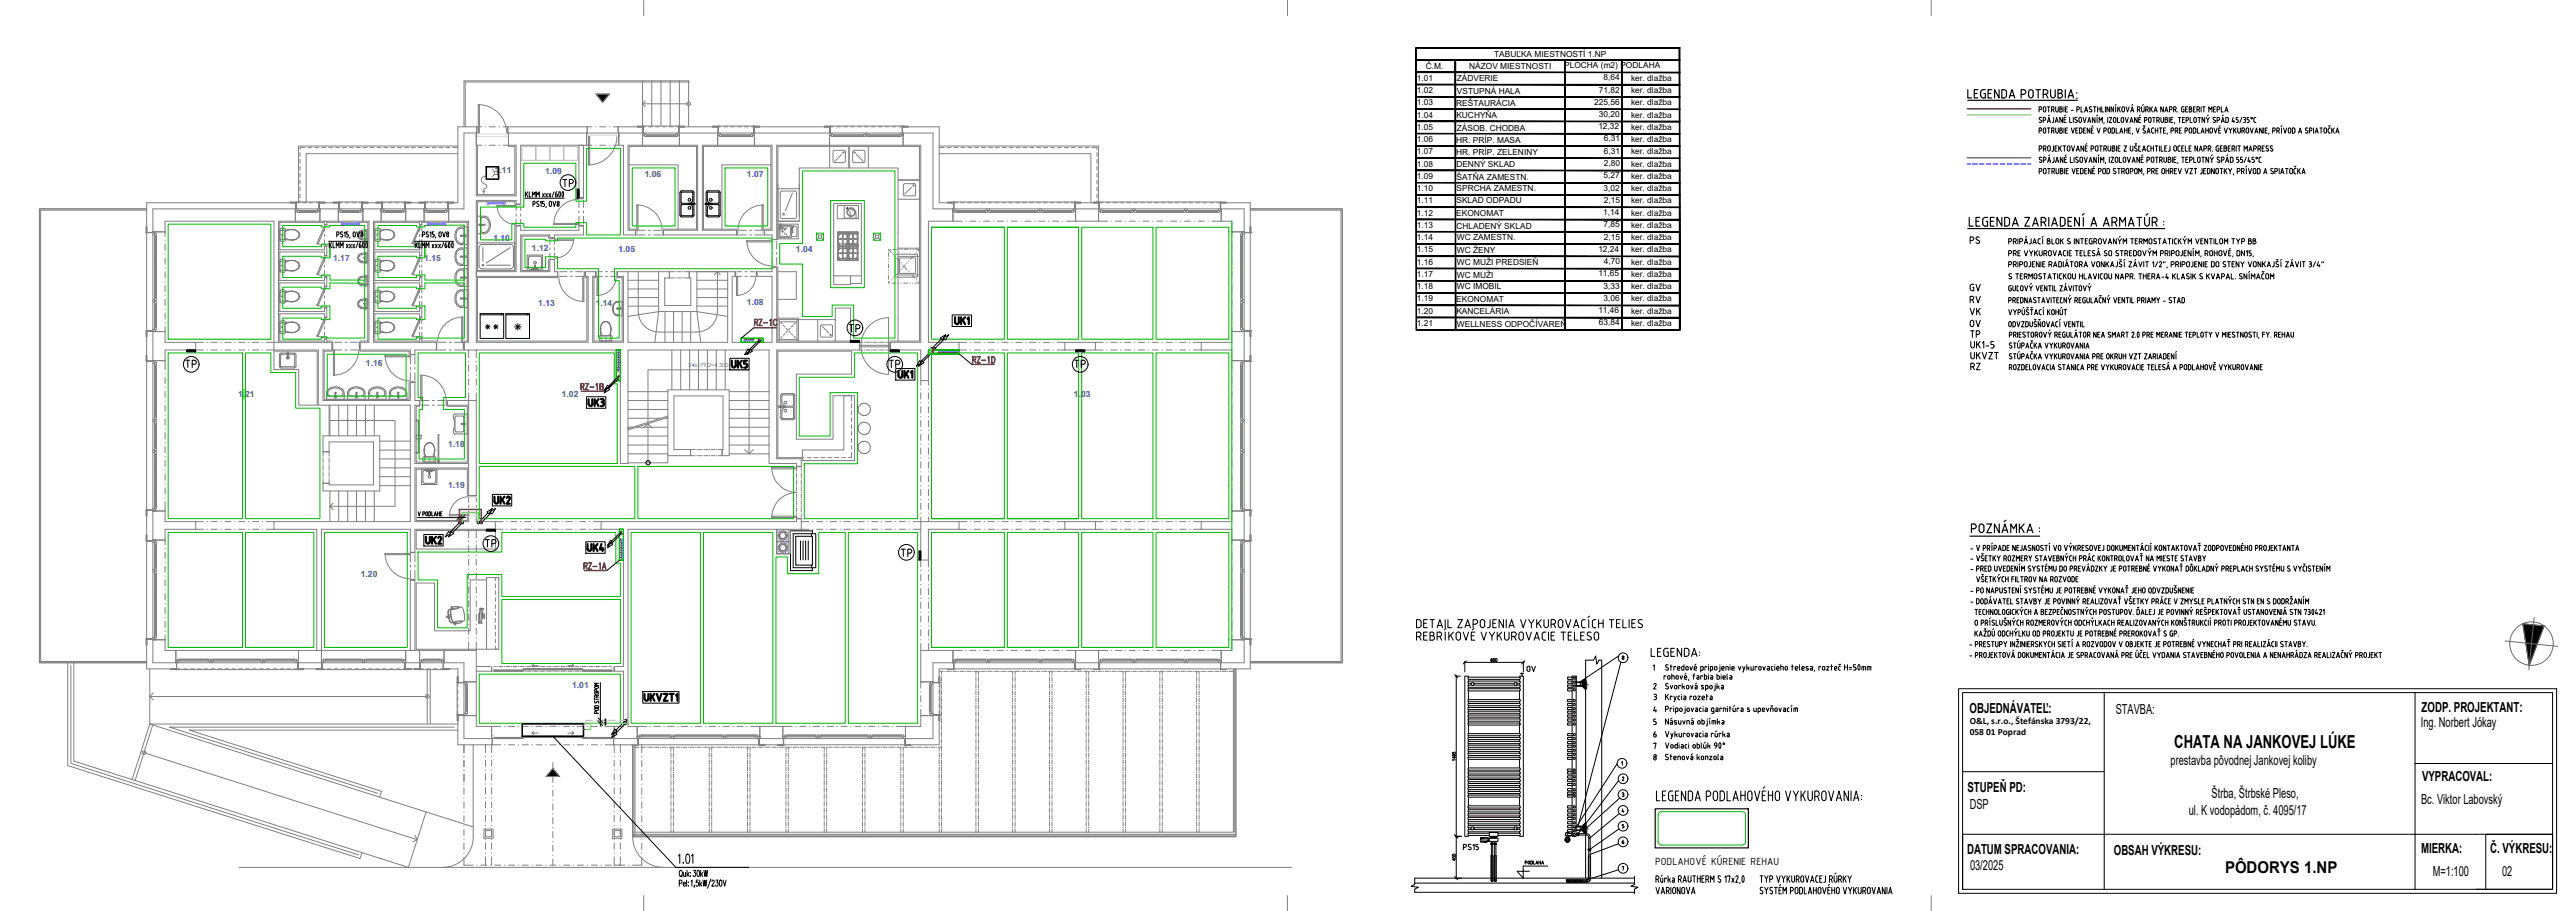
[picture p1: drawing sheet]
<svg xmlns="http://www.w3.org/2000/svg" width="840mm" height="297mm" viewBox="0 0 840 297" stroke-linecap="round" stroke-linejoin="round" font-family="sans-serif">
<defs><g id="words">
<text font-size="7.1" x="641.3" y="81.5">PS</text>
<text font-size="5.8" x="709.3" y="243.8">CHATA NA JANKOVEJ LÚKE</text>
<g font-size="5.7">
<text x="182.4" y="62.1">TP</text>
<text x="59.3" y="121">TP</text>
<text x="288.9" y="121">TP</text>
<text x="291.7" y="124.5">UK1</text>
<text x="349.2" y="121">TP</text>
<text x="190.9" y="133.7">UK3</text>
<text x="157" y="179.6">TP</text>
<text x="190.5" y="181">UK4</text>
<text x="292.8" y="182.7">TP</text>
<text x="537.3" y="215.2">LEGENDA:</text>
</g>
<g font-size="5.3">
<text x="641.3" y="96">GV</text>
<text x="641.3" y="99.8">RV</text>
<text x="310.4" y="106.9">UK1</text>
<text x="641.3" y="103.7">VK</text>
<text x="641.3" y="107.6">OV</text>
<text x="275.9" y="109.4">TP</text>
<text x="641.7" y="111.1">TP</text>
<text x="641.7" y="114.7">UK1-5</text>
<text x="641.7" y="118.2">UKVZT</text>
<text x="237.4" y="121">UK5</text>
<text x="641.7" y="121.7">RZ</text>
<text x="160.2" y="165.5">UK2</text>
<text x="137.6" y="178.5">UK2</text>
<text x="208.8" y="229.7">UKVZT1</text>
<text x="725.8" y="284.8">PÔDORYS 1.NP</text>
</g>
<text font-size="4.9" fill="#f00" x="244.8" y="107.2">RZ-1C</text>
<g font-size="4.9">
<text x="496.7" y="220.1">OV</text>
<text x="538.3" y="241.7">6</text>
</g>
<g font-size="4.5">
<text x="642.5" y="232.5">OBJEDNÁVATEĽ:</text>
<text x="690.2" y="232.7">STAVBA:</text>
<text x="789.9" y="232.1">ZODP. PROJEKTANT:</text>
<text x="789.7" y="237.1">Ing. Norbert Jókay</text>
<text x="708" y="249.5">prestavba pôvodnej Jankovej koliby</text>
<text x="790.1" y="254.7">VYPRACOVAL:</text>
<text x="641.8" y="258.2">STUPEŇ PD:</text>
<text x="642.5" y="263.8">DSP</text>
<text x="721.4" y="260.2">Štrba, Štrbské Pleso,</text>
<text x="789.8" y="262.2">Bc. Viktor Labovský</text>
<text x="714" y="265.7">ul. K vodopádom, č. 4095/17</text>
<text x="641.6" y="278.4">DATUM SPRACOVANIA:</text>
<text x="689.5" y="278.9">OBSAH VÝKRESU:</text>
<text x="789.8" y="278.1">MIERKA:</text>
<text x="812.3" y="278.2">Č. VÝKRESU:</text>
<text x="642.6" y="283.8">03/2025</text>
<text x="793.6" y="285.7">M=1:100</text>
<text x="816.2" y="285.7">02</text>
</g>
<text font-size="4.2" x="676.9" y="32.1">:</text>
<text font-size="4" x="528.1" y="276.2">6</text>
<text font-size="3.6" x="539.9" y="282.1">PODLAHOVÉ KÚRENIE REHAU</text>
<g font-size="3.1">
<text x="642.5" y="236">O&amp;L, s.r.o., Štefánska 3793/22,</text>
<text x="642.5" y="239.8">058 01 Poprad</text>
</g>
<g font-size="2.8" fill="#005cb8">
<text x="161.4" y="56.2">1.11</text>
<text x="177.8" y="56.7">1.09</text>
<text x="210.3" y="57.8">1.06</text>
<text x="243.7" y="57.8">1.07</text>
<text x="161" y="78.5">1.10</text>
<text x="173.5" y="81.9">1.12</text>
<text x="201.8" y="82.1">1.05</text>
<text x="259.6" y="82.1">1.04</text>
<text x="108.7" y="85.2">1.17</text>
<text x="138.4" y="85.2">1.15</text>
<text x="175.6" y="99.8">1.13</text>
<text x="194.3" y="99.8">1.14</text>
<text x="243.7" y="99.6">1.08</text>
<text x="119.4" y="119.5">1.16</text>
<text x="77.6" y="129.5">1.21</text>
<text x="183.3" y="129.5">1.02</text>
<text x="350.3" y="129.5">1.03</text>
<text x="146.2" y="145.9">1.18</text>
<text x="146.2" y="159.2">1.19</text>
<text x="117.7" y="188">1.20</text>
<text x="186.6" y="224.3">1.01</text>
</g>
<g font-size="2.7">
<text x="465.1" y="22.5">Č.M.</text>
<text x="479.3" y="22.6">NÁZOV MIESTNOSTI</text>
<text x="487.4" y="18.6">TABUĽKA MIESTNOSTÍ 1.NP</text>
<text x="510.2" y="22.1">PLOCHA (m2) PODLAHA</text>
<text x="462.2" y="26.3">1.01</text>
<text x="475.2" y="26.6">ZÁDVERIE</text>
<text x="523.1" y="26.1">8,64</text>
<text x="532" y="26.3">ker. dlažba</text>
<text x="462.2" y="30.3">1.02</text>
<text x="462.2" y="34.3">1.03</text>
<text x="475" y="34.6">REŠTAURÁCIA</text>
<text x="475.2" y="30.6">VSTUPNÁ HALA</text>
<text x="520" y="34.1">225,56</text>
<text x="521.5" y="30.2">71,82</text>
<text x="532" y="30.3">ker. dlažba</text>
<text x="532" y="34.3">ker. dlažba</text>
<text x="462.2" y="38.3">1.04</text>
<text x="475.1" y="38.6">KUCHYŇA</text>
<text x="521.5" y="38.1">30,20</text>
<text x="532" y="38.3">ker. dlažba</text>
<text x="462.2" y="42.3">1.05</text>
<text x="462.2" y="46.3">1.06</text>
<text x="475" y="46.6">HR. PRÍP. MASA</text>
<text x="475.2" y="42.6">ZÁSOB. CHODBA</text>
<text x="521.4" y="42.1">12,32</text>
<text x="523.2" y="46.1">6,31</text>
<text x="532" y="42.3">ker. dlažba</text>
<text x="532" y="46.3">ker. dlažba</text>
<text x="462.2" y="50.3">1.07</text>
<text x="475" y="50.6">HR. PRÍP. ZELENINY</text>
<text x="523.2" y="50.2">6,31</text>
<text x="532" y="50.3">ker. dlažba</text>
<text x="462.2" y="54.3">1.08</text>
<text x="462.2" y="58.3">1.09</text>
<text x="475.1" y="54.6">DENNÝ SKLAD</text>
<text x="475.1" y="58.6">ŠATŇA ZAMESTN.</text>
<text x="523.1" y="58.2">5,27</text>
<text x="523.2" y="54.1">2,80</text>
<text x="532" y="54.3">ker. dlažba</text>
<text x="532" y="58.3">ker. dlažba</text>
<text x="462.2" y="62.3">1.10</text>
<text x="475.1" y="62.3">SPRCHA ZAMESTN.</text>
<text x="523.1" y="62.1">3,02</text>
<text x="532" y="62.3">ker. dlažba</text>
<text x="462.2" y="66.3">1.11</text>
<text x="462.2" y="70.3">1.12</text>
<text x="475" y="70.3">EKONOMAT</text>
<text x="475.1" y="66.3">SKLAD ODPADU</text>
<text x="522.9" y="70.1">1,14</text>
<text x="523.2" y="66.2">2,15</text>
<text x="532" y="66.3">ker. dlažba</text>
<text x="532" y="70.3">ker. dlažba</text>
<text x="462.2" y="74.3">1.13</text>
<text x="475.1" y="74.5">CHLADENÝ SKLAD</text>
<text x="523.1" y="74.1">7,85</text>
<text x="532" y="74.3">ker. dlažba</text>
<text x="462.2" y="78.3">1.14</text>
<text x="462.2" y="82.3">1.15</text>
<text x="475.2" y="78.3">WC ZAMESTN.</text>
<text x="475.2" y="82.5">WC ŽENY</text>
<text x="521.4" y="82.1">12,24</text>
<text x="523.2" y="78.1">2,15</text>
<text x="532" y="78.3">ker. dlažba</text>
<text x="532" y="82.3">ker. dlažba</text>
<text x="462.2" y="86.3">1.16</text>
<text x="475.2" y="86.6">WC MUŽI PREDSIEŇ</text>
<text x="523.2" y="86.1">4,70</text>
<text x="532" y="86.3">ker. dlažba</text>
<text x="462.2" y="90.3">1.17</text>
<text x="462.2" y="94.3">1.18</text>
<text x="475.2" y="90.5">WC MUŽI</text>
<text x="475.2" y="94.3">WC IMOBIL</text>
<text x="521.4" y="90.1">11,65</text>
<text x="523.1" y="94.1">3,33</text>
<text x="532" y="90.3">ker. dlažba</text>
<text x="532" y="94.3">ker. dlažba</text>
<text x="462.2" y="98.3">1.19</text>
<text x="475" y="98.3">EKONOMAT</text>
<text x="523.1" y="98.1">3,06</text>
<text x="532" y="98.3">ker. dlažba</text>
<text x="462.2" y="102.3">1.20</text>
<text x="462.2" y="106.3">1.21</text>
<text x="475.1" y="102.5">KANCELÁRIA</text>
<text x="475.2" y="106.5">WELLNESS ODPOČÍVAREŇ</text>
<text x="521.4" y="102.1">11,46</text>
<text x="521.6" y="106.1">63,84</text>
<text x="532" y="102.3">ker. dlažba</text>
<text x="532" y="106.3">ker. dlažba</text>
</g>
<text font-size="1.8" fill="#005cb8" x="224.6" y="119.6">24x179,2=4 300</text>
<g font-size=".2">
<text x="484.5" y="274.5" transform="rotate(-90 484.5 274.5)">2</text>
<text x="484.5" y="273.9" transform="rotate(-90 484.5 273.9)">3</text>
<text x="484.5" y="273.3" transform="rotate(-90 484.5 273.3)">4</text>
<text x="510.9" y="273.9" transform="rotate(-90 510.9 273.9)">1</text>
<text x="511" y="273.6" transform="rotate(-45 511 273.6)">2</text>
<text x="511.2" y="273.4">3</text>
<text x="511.5" y="273.5" transform="rotate(63 511.5 273.5)">4</text>
<text x="511.7" y="273.8" transform="rotate(90 511.7 273.8)">5</text>
</g>
</g></defs>
<g fill="none" stroke="#7fbfff" stroke-width=".33">
<path d="M253.7 172.6l-.3 .4M253.9 174.3l-.5 .5M253.9 178.9l-.5 .5M254 175.2l-.6 .6M254.1 177.7l-.7 .8M254.2 179.5l-.8 .8M254.3 175.7l-.9 .9M254.4 174.7l-.2 .2M254.4 178.4l-.2 .2M254.5 179.2l-.1 .1M254.7 175.3l-.1 .2M254.7 172.6l-1.3 1.3"/>
<path d="M254.7 179.9l-.7 .7M254.9 176l-1.5 1.6M255.1 179.6h-.2M255.3 177.4l-.2 .2M255.4 175.6l-.2 .2M255.6 172.6l-.5 .5M255.6 173.5l-.1 .1M255.8 176l-1.3 1.4M256 177.7l-.1 .1M256.2 173.8l-.1 .1M256.3 179.2l-.4 .4M256.4 178.2l-.1 .1"/>
<path d="M256.5 174.4l-.1 .2M256.5 172.6l-.6 .6M257.3 172.7l-.8 .9M257.3 173.6l-.5 .5M257.3 174.5l-.5 .6M257.3 175.4l-1.6 1.7M257.3 176.3l-1 1.1M257.3 178.2l-.5 .5M257.3 177.3l-.6 .6M257.3 179.1l-1.4 1.5M255.4 180.1l-.5 .5M257.3 180l-.5 .6"/>
</g>
<g fill="none" stroke="#767676" stroke-width=".33">
<path d="M91.5 115.7v3.7M91.6 119.4l.2 .2h4.1M91.7 115.1h4.2M91.8 115.1l-.5 .2-.2 .4 .2 4.1 4.6 .2M93.6 114.8h.5l-.2 2.2zM93.6 115.5l.2 .4zM93.8 114.9h.2M93.9 115.5l.1 .4zM95.9 115.5h-4.1l-.2 .2M95.9 115.1l.5 .2 .2 .4v3.7l-.2 .4-.5 .2M95.9 115.5l.2 .2v3.7l-.2 .2M254.2 132.5l2.1 .1-2.1 .1"/>
<path d="M254.2 132.5l.5-.1h-.7v.4h.7l-.5-.1M254.2 132.5v.2M254.7 132.7l.4 .1zM254.7 132.4l.4 .1zM255.3 128.3h3.4M255.3 128.8h3.4M255.3 128.3l-.4 .2-.2 .4v7.6l.6 .3h3.4l.4-.1 .2-.5M255.3 128.7l-.2 .2v2.4l.4 .9 .7 .2M255.4 132.1l.3 .5-.3 .5M255.5 133l.7-.2h2.6v3.6h-3.6l-.1-2.5zM256.2 132.4h2.5M258.7 128.3l.4 .2 .2 .4"/>
<path d="M258.7 128.7l.2 .2v3.3l-.2 .2M259.2 128.9v7.4M253.4 172.6h3.9v4h-3.9zM253.4 176.6h3.9v4h-3.9z"/>
<circle cx="93.9" cy="116.6" r=".44"/>
<circle cx="256.2" cy="133.9" r=".44"/>
<circle cx="256.2" cy="131.3" r=".44"/>
<circle cx="255.4" cy="178.6" r="1.16"/>
<circle cx="255.4" cy="174.6" r="1.16"/>
<circle cx="255.4" cy="178.6" r=".99"/>
<circle cx="255.4" cy="174.6" r=".99"/>
<circle cx="255.4" cy="178.6" r="1.5"/>
<circle cx="255.4" cy="174.6" r="1.5"/>
</g>
<g fill="none" stroke="#767676" stroke-width=".33">
<path d="M194.5 30.7h4.2l-2.1 2.6zM91.3 75.2l3.4-.4a2.13 2.13 0 0 1 2.9 2.2l-.8 .9-1 .4-4.5-.3zM91.3 74.7l1.5-.2a.91 .91 0 0 1 .1 1.3v1.5a.9 .9 0 0 1-.2 1.4l-1.4-.3zM93 75.5h.1M93 75.5v2.2l2.2 .5M95.2 74.9l-2.2 .6M95.2 74.9h.1M95.2 78.2h.1M95.3 74.9l.9 .1 1.1 .7M97.3 75.8h.1M97.3 77.4h.1M97.3 75.7l.3 .8"/>
<path d="M97.3 77.4l-1.1 .7-.9 .1M97.6 76.6l-.3 .8M97.6 76.6h.1M117 75.6l1.3-.6h1.7v3.3l-1.7-.1a1.5 1.5 0 0 1-1.6-1.6zM117.1 76h.1M117.1 77.2h.1M117.1 76a1.35 1.35 0 0 0 .4 1.5 1.35 1.35 0 0 0 1.5 .2M117.8 75.6h.1M117.8 77.7h.1M118.8 77.8h.1M118.8 75.3h.1M118.9 75.3l.1 .1"/>
<path d="M118.9 75.3l-1.1 .2-.7 .5M119 77.8h.1M119 75.5h.1M119 75.4v2.3M119.1 75h.1M119.1 74.9l.4 .5v2.4M119.5 77.7l-.4 .5M119.5 77.8h.1M122.3 75.2l3.5-.4a2.17 2.17 0 0 1 2.8 2.2l-.5 .7-1.3 .6-4.5-.3zM122.3 74.7l.3-.1a.93 .93 0 0 1 1.3-.1 .93 .93 0 0 1 .1 1.3l-.1 1.1a1.51 1.51 0 0 1 0 1.7l-.7 .1-.9-.3zM124 75.5h.1M124 75.5v2.2"/>
<path d="M124 77.6l2.3 .6M126.2 74.9h.1M126.2 78.2h.1M126.2 74.9l1 .1 1.1 .7M126.3 74.9l-2.3 .6M128.3 75.7l.3 .8M128.3 77.4l-1.1 .7-1 .1M128.3 75.8h.1M128.3 77.4h.1M128.6 76.6l-.3 .8M128.6 76.6h.1M149.1 74.6l1-.6h2.3v5.7h-2a2.34 2.34 0 0 1-2-2.8l.2-1.4z"/>
<path d="M150.8 77h.5M150.8 76.7v.2M151.3 76.7h-.5M151.4 74.8l-.1-.2a1.79 1.79 0 0 0-1.9 .2 1.79 1.79 0 0 0-.6 1.7 2.07 2.07 0 0 0 2.4 2.8l.2-.4-.1-4.1M151.4 76.7h.6l-.1 .4M151.4 76.7v.3l.4 .1M151.5 76.7v.3M155.7 79.2h12.2v9h-12.2zM155.7 70.5h2.2a2.16 2.16 0 0 1 2 2.1 2.66 2.66 0 0 1-2 3.6l-2.2-.1zM156.8 73.2v.3M156.8 73.1l.1 .1M156.8 73.1l-.6 .1 .2 .4"/>
<path d="M156.9 73.2v.3l-.5 .1M156.9 73.2h.5M156.9 71.3l.1-.2a1.82 1.82 0 0 1 2.6 1.9 2.1 2.1 0 0 1-2.5 2.7l-.2-.3v-4.1M157.3 79.7h9.2a.99 .99 0 0 1 1 1v6a1 1 0 0 1-1 1h-9.2M157.3 79.7a.99 .99 0 0 0-1 1M157.4 73.2v.2M157.4 73.4l-.5 .1M91.3 95.3l3.4-.4a2.17 2.17 0 0 1 2.9 2.2l-.8 1-1.5 .4-4-.4zM91.3 94.8l.3-.1a.91 .91 0 0 1 1.2-.1 .91 .91 0 0 1 .1 1.3v1.6a.87 .87 0 0 1-.2 1.3l-1.4-.3zM91.3 85.2l3.4-.3a2.13 2.13 0 0 1 2.9 2.1l-.8 1-1 .3-4.5-.3zM91.3 84.7l.3-.1a.91 .91 0 0 1 1.2 0 .91 .91 0 0 1 .1 1.2v1.6a.93 .93 0 0 1-.2 1.4l-1.4-.3zM93 95.6h.1"/>
<path d="M93 95.6v2.2l2.2 .5M93 85.5h.1M93 85.5v2.2M93 87.7l2.2 .6M95.2 95l-2.2 .6M95.2 85l-2.2 .5M95.2 95h.1M95.2 98.4h.1M95.2 84.9h.1M95.2 88.3h.1M95.3 95a2.04 2.04 0 0 1 2.3 1.6M95.3 85l.9 .1 1.1 .7"/>
<path d="M97.3 95.9h.1M97.3 97.5h.1M97.3 85.8h.1M97.3 87.4h.1M97.3 85.8l.3 .8M97.3 97.5l-1.1 .7-.9 .1M97.3 87.4l-1.1 .7-.9 .1M97.6 96.7l-.3 .8M97.6 86.6l-.3 .8M97.6 96.7h.1M97.6 86.6h.1M117 83.1l1.3-.6h1.7v3.3h-.9a1.81 1.81 0 0 1-2.4-2z"/>
<path d="M117 90.6l.6-.4 2.4-.3v3.3h-.9a1.81 1.81 0 0 1-2.4-1.9zM117.1 83.5h.1M117.1 84.7h.1M117.1 91h.1M117.1 92.2h.1M117.1 98.5h.1M117.1 99.7h.1M117.1 92.2l.7 .4 1.1 .2M117.1 99.6l.7 .5 1.1 .2M117.1 83.5a1.35 1.35 0 0 0 .4 1.5 1.35 1.35 0 0 0 1.5 .2M117.1 91v1.2M117.1 98.5v1.2"/>
<path d="M117.1 97.9l1.2-.4 1.7-.1v3.3h-.9a1.81 1.81 0 0 1-2.4-1.9zM117.8 83h.1M117.8 85.2h.1M117.8 90.5h.1M117.8 92.7h.1M117.8 98h.1M118.8 85.4h.1M118.8 82.8h.1M118.8 92.9h.1M118.8 90.4h.1M118.8 97.9h.1M118.9 97.8l.1 .1"/>
<path d="M118.9 97.8l-1.1 .2-.7 .5M119 83h-1.2l-.7 .5M119 92.7l-.1 .2M119 90.4l-1.2 .1-.7 .5M119 85.2h.1M119 83h.1M119 92.7h.1M119 90.5h.1M119 97.9h.1M119 82.9v2.3M119 90.4v2.3M119 97.9v2.3"/>
<path d="M119.1 82.5h.1M119.1 89.9h.1M119.1 97.4h.1M119.1 82.4l.4 .5v2.3M119.1 89.9l.4 .5v2.3M119.1 97.4l.4 .5v2.3M119.5 85.2l-.4 .5M119.5 92.7l-.4 .5M119.5 85.2h.1M119.5 92.7h.1M122.3 95.3l3.5-.4a2.21 2.21 0 0 1 2.8 2.2l-.8 1-1.5 .4-4-.4zM122.3 94.8l.3-.1a.93 .93 0 0 1 1.3-.1 .93 .93 0 0 1 .1 1.3l-.1 1.2a1.51 1.51 0 0 1 0 1.6l-.9 .1-.7-.3z"/>
<path d="M122.3 85.2l3.5-.3a2.16 2.16 0 0 1 2.8 2.1l-.5 .7-1.3 .6-4.5-.3zM122.3 84.7l.9-.2a.57 .57 0 0 1 .6 0 .57 .57 0 0 1 .2 .6v3.3a1.22 1.22 0 0 1-1.7 .1zM124 95.6h.1M124 95.6v2.2M124 85.5h.1M124 85.5v2.2M124 97.7l2.3 .6M124 87.7l2.3 .6M126.2 95h.1M126.2 98.4h.1M126.2 84.9h.1M126.2 88.3h.1"/>
<path d="M126.2 95a2.04 2.04 0 0 1 2.4 1.6M126.2 85l1 .1 1.1 .7M126.3 95l-2.3 .6M126.3 85l-2.3 .5M128.3 85.8l.3 .8M128.3 97.5l-1.1 .7-1 .1M128.3 87.4l-1.1 .7-1 .1M128.3 95.9h.1M128.3 97.5h.1M128.3 85.8h.1M128.3 87.4h.1M128.6 96.7l-.3 .8"/>
<path d="M128.6 86.6l-.3 .8M128.6 96.7h.1M128.6 86.6h.1M149.1 81.4l1-.6h2.3v5.8h-2a2.61 2.61 0 0 1-2-3.6zM149.1 88.3l1-.6h2.3v5.7h-2a2.61 2.61 0 0 1-2-3.6zM149.1 95.1l1-.6h2.3v5.7h-2a2.69 2.69 0 0 1-2-3.6zM150.8 83.8l.5 .1M150.8 90.6l.5 .1M150.8 97.4l.5 .1M150.8 83.6v.2M150.8 90.4v.2M150.8 97.2v.2"/>
<path d="M150.9 81.2a2.37 2.37 0 0 0-2 3.5 1.66 1.66 0 0 0 2.4 1.3l.1-.3M150.9 81.2l.5 .4-.1 4.2M150.9 88l.4 .2v4.6a1.75 1.75 0 0 1-1.9-.2 1.75 1.75 0 0 1-.6-1.7 2.21 2.21 0 0 1 2.1-2.9M151.3 83.5l-.5 .1M151.3 90.3l-.5 .1M151.3 97.2h-.5M151.4 99.4l-.1 .2a1.75 1.75 0 0 1-1.9-.1 1.75 1.75 0 0 1-.6-1.8 2 2 0 0 1 .4-2.2 2 2 0 0 1 2.1-.4v4.3M151.4 83.5l.4-.1 .3 .3-.7 .2M151.4 83.5l-.1 .2 .3 .1-.1-.2M151.4 90.4v.3M151.4 97.2h.6l-.1 .4M151.4 97.2v.3l.4 .1"/>
<path d="M151.4 90.3l.7 .2-.7 .2M151.5 90.4l.1 .3h-.2M151.5 97.2v.3M151.5 90.3l-.1 .1M151.5 83.5v.3M151.5 90.4v.3M156.3 80.7v6M156.3 86.7a.99 .99 0 0 0 1 1M157.5 80.7v4.5M158.7 86.5h7.8M166.5 80.7l-8 5.1M172 83.2h5v5h-5z"/>
<path d="M172.4 87.3l.5 .5h3.2M173.6 88h.3M173.6 87.8h.3M174.3 86.4h.3v1v-.7h-.2l-.1 .7zM174.4 87.4l-.1 .1M174.4 86.9v.1M174.6 86.9v.1M174.7 87.4l.7 .1 .2 .7h-.7l.1-.4h-1.1l.2 .4h-.7l.2-.7h.7M175 88h.4M175 87.8h.4M176.1 83.6h-3.2l-.5 .2v3.5M176.1 83.6l.5 .4v3.3"/>
<path d="M176.6 87.3l-.5 .5M200.4 98.7l.7-.4h1.8v4.6l-1.6 .1a2.18 2.18 0 0 1-1.5-3zM202.1 98.9a1.12 1.12 0 0 0-1.3-.2 1.12 1.12 0 0 0-.6 1.1 1.93 1.93 0 0 0 1.6 2.8l.3-.3M202.1 99v3.3M91.3 105.4l3.4-.4a2.13 2.13 0 0 1 2.9 2.2l-.8 .9-1 .3-4.5-.3zM91.3 104.9a1.02 1.02 0 0 1 1.7 .3l-.1 2.3a.9 .9 0 0 1-.2 1.4l-1.4-.3zM93 105.6h.1M93 105.6v2.3M93 107.8l2.2 .6M95.2 105.1l-2.2 .5M95.2 105.1h.1M95.2 108.4h.1"/>
<path d="M95.3 105.1l.9 .1 1.1 .7M97.3 105.9h.1M97.3 107.6h.1M97.3 105.9l.3 .8M97.3 107.5l-1.1 .8-.9 .1M97.6 106.7l-.3 .8M97.6 106.8h.1M117.8 100.2h.1M118.8 100.4h.1M119 100.2l-.1 .2M119 100.2h.1M119.5 100.2l-.4 .5"/>
<path d="M119.5 100.2h.1M122.3 105.4l3.5-.4a2.17 2.17 0 0 1 2.8 2.2l-.5 .7-1.3 .5-4.5-.3zM122.3 104.9a1.02 1.02 0 0 1 1.7 .3l-.1 1.9a1.51 1.51 0 0 1 0 1.7l-.7 .1-.9-.3zM124 105.6h.1M124 105.6v2.3M124 107.8l2.3 .6M126.2 105.1h.1M126.2 108.4h.1M126.2 105.1l1 .1 1.1 .7M126.3 105.1l-2.3 .5M128.3 105.9l.3 .8M128.3 107.5l-1.1 .8-1 .1"/>
<path d="M128.3 105.9h.1M128.3 107.6h.1M128.6 106.7l-.3 .8M128.6 106.8h.1M195.5 109.6a1.51 1.51 0 0 1 1.7-.1h.8a1.51 1.51 0 0 1 1.6 .1l.1 .7-.3 .9h-3.7l-.3-.9zM195.9 107.2h.1M195.9 107.2l.6 2.3M196.4 105.3a1.79 1.79 0 0 1 2.2-.1 1.79 1.79 0 0 1 .7 2l-.3 4h-2.8l-.4-4zM196.5 109.5h.1M196.8 105.1h.1M196.8 105.2l-.6 .7-.3 1.3M197.6 104.9h.1"/>
<path d="M197.6 104.9l-.8 .3M197.6 104.9l.8 .3M198.4 105.1h.1M198.4 105.2l.6 .7 .3 1.3M199.2 107.2h.1M199.3 107.2l-.6 2.3h-2.2M201.4 100.7l.6 .1M201.5 100.5v.2M202 100.4l-.6 .1M202 100.5l.2 .2zM202 100.4h.7l-.2 .4M202 100.4v.4l.5 .1"/>
<path d="M107.1 126.9a3.2 3.2 0 0 1 5.1 1v2.3h-5.6v-2.3zM107.4 129.1h4M107.4 129.1a1.42 1.42 0 0 1-.4-1.6 1.42 1.42 0 0 1 1.4-.9 2.37 2.37 0 0 1 3.5 2.1l-.5 .4M109.2 129.6l.4 .2-.1-.8-.2 .1-.2 .5M109.2 129.1l.2-.7 .2 .7M109.3 129.1h.2v.3h-.2zM113.7 127.1a3.3 3.3 0 0 1 5.4 .8l-.1 2.3h-5.6v-2.3zM116 129.1l.3-.7 .1 .7M116 129.6l.3 .2 .2-.2M116 129.2v.4M116.1 129.2v.2l.3-.2M116.1 129.2h.3"/>
<path d="M116.4 129.2l.1 .4M116.4 129.1h.1M116.4 129.1h-.3M118.3 129.1h-4.1a1.42 1.42 0 0 1-.4-1.6 1.42 1.42 0 0 1 1.4-.9 2.35 2.35 0 0 1 3.5 2.3l-.4 .2M120.6 128.7a2.37 2.37 0 0 1 3.5-2.1 1.73 1.73 0 0 1 1.4 2.1M120.6 128.7l.4 .4h4.1l.5-.4M120.8 126.9a3.3 3.3 0 0 1 5.1 1v2.3h-5.7l.1-2.6zM122.9 129.1h.1M122.9 129.1h.3M122.9 128.6v.5M123 128.5h.2M123 129.1h.2v.3h-.3z"/>
<path d="M123.1 128.6l.1 .5M123.2 129.1l.1 .5-.2 .2-.2-.6M127.6 126.9a3.3 3.3 0 0 1 5.1 1v2.3h-5.7v-2.3zM127.8 127.2a3.1 3.1 0 0 1 4.4 .5l.2 1-.2 .3-4.3 .1-.5-.4 .1-1zM129.7 129.2l.2 .6 .2-.6M129.7 129.1h.1M129.7 129.1h.4M129.8 129.2v.2l.2-.2M129.8 129.2h.2M129.8 128.6l-.1 .5M129.8 128.5h.2v.6M130.1 129.1h.1"/>
<path d="M135.8 137v.2M136.1 137l-.3-.1v.4l.3-.1M136.1 137l.5 .4 .1 9.8-.2 .4-.4 .2M136.1 137.2l.4 .4M136.4 137.6v9.6M147.9 136.3l.3 2.2-.3 1.7M148.4 135h4v6.5h-4M148.4 135l-.5 .4 .1 .9M148.8 135.7h2.1M148.8 135.6l-.4 .7 .1 4.2 .3 .3h2.1l.4-.6M150.5 138.4h.6M150.9 135.6l.4 .7"/>
<path d="M151.1 138.1h-.6v.2M151.1 138.4h.1M151.1 138.1v.3M151.2 138l.6 .2-.6 .3M151.2 138.1h.1l-.1 .3M151.2 138l-.1 .1M151.2 138.1v.3M151.3 136.3v3.9M135.8 141.9h1.6v1.2h-1.6zM135.8 147.6v.2M136.1 147.6l-.3-.1v.4l.3-.1M136.5 147.2l-.4 .4"/>
<path d="M137.5 153h5v5h-5zM137.9 149.2a1.03 1.03 0 0 1 1.4-.2l2.5-.1a1.18 1.18 0 0 1 .1 1.8h-3.7zM138.1 153.6l.4-.2 3.4 .1 .3 .4-.1 3.4-.5 .3-3.4-.1-.2-.4zM138.4 146.7h.1M138.4 146.7l.6 2.2M138.9 144.8a1.63 1.63 0 0 1 1.9-.3 1.63 1.63 0 0 1 .9 1.7l-.2 4.5h-2.9l-.3-4 .2-1zM139 149h.1M139 149h2.1M139.1 153.2h.4M139.2 144.6h.1M139.9 153.8l-.8-.1-.1-.7h.7l-.2 .4h1.1l-.1-.4h.6l-.1 .7-.8 .1M139.9 153.8v1h.3v-1"/>
<path d="M140 153.8v.7h.2v-.7M140 154.2v.1M140 144.4h.1M140.1 154.2v.1M140.6 153.2h.4M140.8 144.6h.1M140.9 144.6l.5 .8 .3 1.3M140.9 144.7a1.64 1.64 0 0 0-1.7 0 1.64 1.64 0 0 0-.8 1.5v.5M141.7 146.7l-.6 2.2M141.7 146.7h.1M142.6 150.7h.8zM142.8 149.9h.4v.8h-.4z"/>
<path d="M143.2 141.8h-.2l-.1 8.9h.2v-8.9M148 140.1l-.1 .9 .5 .5M146.3 198.9l.4-.2 .2 .2 .2 2 .5 1.9-.1 .3h-.3a4.8 4.8 0 0 1-.9-4.2zM146.5 198.8a4.9 4.9 0 0 0 .8 4.3M147.1 198.3l1.3-.5 1.5 .1a2.97 2.97 0 0 1-2.9 .6zM147.1 197.8l.2-.1 .5 .7 2.8-.4a5.4 5.4 0 0 1 .7 4.5l-2.7 .4-.1 .9h-.3l.1-.8-.7-.6-.4-1-.6 .1-.1-.3-.9 .1v-.3l.9-.2-.1-.3 .7-.1v-1.2l.3-.7zM147.5 198l-.2 .2M147.8 198.4l-.4 .1M156.6 198.3l-.5 4.6M156.6 198.3l.9 .1M156.6 198.4h.1M156.7 198.6l.5 .1-.4 4.2-.5-.1z"/>
<path d="M157.5 198.4h.1M157.6 198.7l-.5 4.3M157.6 198.4v.3M146 200.9v.3M146.5 200.8v.4M147.1 200.4v.5M147.1 200.9l.1 .5M147.9 203l1.3-.5 1.6 .1a2.97 2.97 0 0 1-3 .6zM148.2 203.4h.3M148.6 202.9l-.3 .1M156.1 203.1h.1M156.1 203.1l.9 .1"/>
<path d="M156.1 202.9v.2M156.2 201.3l.1 .2M156.3 200.1l-.2 1.2M156.3 200.1l.1-.2-.1 1.6M157 203.2h.1M157.1 203v.2M157.4 200.1l.7 .2-.2 1.3-.6-.1zM157.6 200.7v.4zM180.3 250.6l2.2 2.6h-4.3z"/>
<circle cx="92" cy="76.5" r=".15"/>
<circle cx="118.7" cy="76.6" r=".11"/>
<circle cx="123" cy="76.5" r=".15"/>
<circle cx="150.4" cy="76.8" r=".23"/>
<circle cx="158" cy="73.3" r=".23"/>
<circle cx="92" cy="96.7" r=".15"/>
<circle cx="92" cy="86.6" r=".15"/>
<circle cx="118.7" cy="91.6" r=".11"/>
<circle cx="118.7" cy="84.1" r=".11"/>
<circle cx="118.7" cy="99.1" r=".11"/>
<circle cx="123" cy="96.7" r=".15"/>
<circle cx="123" cy="86.6" r=".15"/>
<circle cx="150.4" cy="83.7" r=".23"/>
<circle cx="150.4" cy="97.3" r=".23"/>
<circle cx="150.4" cy="90.5" r=".23"/>
<circle cx="157.5" cy="86.5" r=".23"/>
<circle cx="174.5" cy="85.6" r=".4"/>
<circle cx="174.5" cy="87.6" r=".23"/>
<circle cx="92" cy="106.7" r=".15"/>
<circle cx="123" cy="106.7" r=".15"/>
<circle cx="197.6" cy="110.4" r=".15"/>
<circle cx="201.4" cy="100.6" r=".23"/>
<circle cx="109.4" cy="128.1" r=".23"/>
<circle cx="116.3" cy="128.1" r=".23"/>
<circle cx="123.1" cy="128.1" r=".23"/>
<circle cx="129.9" cy="128.1" r=".23"/>
<circle cx="150.6" cy="138.2" r=".15"/>
<circle cx="281.9" cy="139.7" r="2.01"/>
<circle cx="281.9" cy="133.5" r="2.01"/>
<circle cx="140.1" cy="155.5" r=".4"/>
<circle cx="140.1" cy="149.9" r=".15"/>
<circle cx="140.1" cy="153.6" r=".23"/>
<circle cx="281.9" cy="145.9" r="2.01"/>
</g>
<g fill="none" stroke="#808080" stroke-width=".33">
<path d="M270.6 47.7v7.1M271.9 49.2l.3-.2 3.4 .2 .2 .3-.2 3.4h-3.7l-.2-.4zM274.6 50.3l-2.3 2.3M278.3 49.2l.3-.2 3.4 .2 .2 .3-.2 3.4h-3.7l-.2-.4zM279.4 50.3l2.2 2.3M283.3 47.7v7.1M253.7 60.1v12h7v-12M253.7 61.5h7M254.2 74.7l.6-.1a.3 .3 0 0 1-.3 .4 .3 .3 0 0 1-.3-.3zM254.2 73.1l.3-.1 .3 .3-.3 .1zM254.2 73.3l.2 .3M254.2 73.1h-.5v4.8h6.6v-4.8h-5.5"/>
<path d="M254.3 73.5l-.1 4h3.9v-4h-3.4M254.4 74.3l-.2 .4M254.4 73.8l1.9 1-1.9-.7zM254.5 63.4l.1-.8 .4-.3h4.3l.5 .3v.8M254.6 74.3l.2 .4M254.8 73.9a.34 .34 0 0 0-.4-.3 .34 .34 0 0 0-.2 .5 .34 .34 0 0 0 .5 .1M254.8 73.9l2.5-.1 .5 .3v2.8l-.5 .3-2.5-.1-.4-.5v-1.6M254.8 73.3l-.2 .3M255.8 76l1 .7M256 74.8l-.2 .2M256.8 74.2l-.6 .5M258.1 74.2l.5 1.7-.2-1.7"/>
<path d="M258.1 73.8h.3v.4M258.5 62.9l-2.3 5.8M258.9 73.8l1 .3v2.8l-.2 .2-1.6 .1M259.8 62.8v7.9l-.5 .5h-4.3l-.4-.3-.1-8M273.2 77.9l1.3 .1zM273.2 75.7l.3 .5v3.4l-.3 .6 .3-.6h2.8l.3 .6h-3.4zM273.5 76.2h2.8l.3-.5v4.5l-.3-.6v-3.4zM273.8 76.2l.1 .4zM273.8 79.2l.1 1zM273.8 75.7l.1 .9zM274.9 78.3l.1 1.9zM274.9 75.7l.1 1.8z"/>
<path d="M274.9 77.5l-.3 .5 .5 .2 .2-.4-.6-.2M275.3 77.9l1.3 .1zM275.3 77.8l-.7 .2M275.9 75.7l.1 .9zM275.9 79.2l.1 1zM276.6 75.7l.3 .5v3.4l-.3 .6zM276.6 77.9l1.3 .1zM276.9 79.6h2.7l.3 .6h-3.3zM276.9 79.6v-3.4v3.4M277.2 79.2v1zM277.2 76.2v.4zM277.2 75.7v.9z"/>
<path d="M278.2 75.7l.1 1.8zM278.2 78.3l.1 1.9zM278.6 77.8l-.7 .2M278.6 77.9l1.3 .1zM279.3 79.9l.1 .3v-.3M279.3 79.2l.1 1zM279.3 75.7l.1 .9zM279.6 76.2h-2.7h2.7M279.6 79.6h-2.7h2.7M279.9 75.7v4.5l-.3-.6v-3.4zM279.9 75.7h-6.7h6.7M292.9 65h7"/>
<path d="M294.8 60.1l.4-.2 3.3 .2v3.6h-3.7zM297.3 61.1l-2.2 2.2M273.2 82.5l1.3 .1zM273.2 80.3l.3 .6v3.4l-.3 .5 .3-.5h2.8l.3 .5h-3.4zM273.5 80.9h2.8l.3-.6v4.5l-.3-.5v-3.4zM273.8 80.9l.1 .4zM273.8 83.9l.1 .9zM273.8 80.3l.1 1zM274.9 82.9l.1 1.9zM274.9 80.3l.1 1.9zM274.9 82.2l-.3 .5 .5 .2 .2-.4-.6-.2M275.3 82.5l1.3 .1z"/>
<path d="M275.3 82.5l-.7 .2M275.9 80.3l.1 1zM275.9 83.9l.1 .9zM276.6 80.3l.3 .6v3.4l-.3 .5zM276.6 82.5l1.3 .1zM276.9 84.3h2.7l.3 .5h-3.3zM276.9 84.3v-3.4v3.4M277.2 83.9v.9zM277.2 80.9v.4zM277.2 80.3v1zM278.2 80.3l.1 1.9zM278.2 82.9l.1 1.9z"/>
<path d="M278.6 82.5l-.7 .2M278.6 82.5l1.3 .1zM279.3 84.6l.1 .2v-.2M279.3 83.9l.1 .9zM279.3 80.3l.1 1zM279.6 80.9h-2.7h2.7M279.6 84.3h-2.7h2.7M279.9 80.3v4.5l-.3-.5v-3.4zM279.9 80.3h-6.7h6.7M289.8 89.8v1.3M289.8 81.3l1 1.1M289.8 81.5v.1"/>
<path d="M289.8 82.4v1.2M289.8 84.4v.1M289.8 85.2v.2M289.8 86.1v1.3M289.8 88.1v.2M289.8 89v.1M289.8 91.8v.2M290.2 92.3h.1M290.3 91.8l-.5 .5M290.4 81.3h.1M290.9 91.2l-.2 .1M291 92.3h1.3"/>
<path d="M291.3 81.3h1.2M291.3 83l.1 .1M291.5 90.6l-.2 .1M291.9 83.6l.1 .1M292.5 84.2l.9 1M292.8 89.1l-.9 .9M292.9 83.6h6.4v6h-6.4zM293 92.3h.2M293.2 81.3h.2M293.4 88.5l-.1 .1M293.5 84.2l5.1-.1v5h-5.1zM293.9 85.7l.1 .1"/>
<path d="M293.9 92.3h.1M294 87.8l-.1 .1M294.1 81.3h.2M294.5 86.3l.1 .2M294.8 92.3h1.2M295 81.3h1.2M295.1 87l.8 .9M295.3 86.3l-.8 1M295.9 85.7l-.1 .1M296.4 88.5h.1M296.5 85.1l-.1 .1M296.8 92.3h.1"/>
<path d="M296.9 81.3h.2M297 89.1l.1 .1M297.6 89.7l.8 1M297.6 92.3h.2M297.8 81.3h.2M297.8 83.6l-.8 .9M298.4 83l-.1 .1M298.5 92.3h1.3M298.7 81.3h1.2M298.9 91.2l.1 .1M299 82.3l-.1 .2M299.5 81.8l.4-.5v1.5"/>
<path d="M299.5 91.8l.1 .1M299.9 83.6h-.6v-.7l-7.1 .1-.2 .5v6.3l.2 .4 .4 .2h6.7v-.8h.6M299.9 82v.2M299.9 82.9v.1M267.8 106h3.6v3.8l-.3 .1-3.3-.1-.2-.4zM268.2 106.3l2.2 2.3"/>
<circle cx="275.2" cy="49.7" r=".2"/>
<circle cx="278.7" cy="49.7" r=".2"/>
<circle cx="255.3" cy="75.5" r=".25"/>
<circle cx="255.6" cy="69.8" r=".29"/>
<circle cx="258.8" cy="73.8" r=".19"/>
<circle cx="258.8" cy="74.2" r=".21"/>
<circle cx="278.3" cy="77.9" r=".34"/>
<circle cx="298" cy="60.5" r=".21"/>
<circle cx="278.2" cy="82.6" r=".34"/>
<circle cx="271" cy="109.2" r=".21"/>
</g>
<g fill="none" stroke="#808080" stroke-width=".33">
<path d="M155.4 43.4h-4.1v24.7h-5M165.9 43.4h25.4M201.8 43.4h7.8M207.9 41.1h2v2.3v-2.1h-2zM209.6 43.4h.8v.5l-.8 .2M209.6 44.1v-.7v.7M209.6 43.4h.2h-.2M209.6 44.1v3.3h12v-3.3M209.8 41.1h.1M209.8 41.1h11.6M210.2 43.9h.7v.6h9.4h-10.1zM210.4 43.4h10.4"/>
<path d="M210.6 41.3h-2.7h1.9v2.1M210.9 43.9h9.4M210.9 44.2h9.4M211.6 41.3h1.3M213.9 41.3h1.2M216.1 41.3h1.2M218.4 41.3h1.2M220.3 43.9h.7v.6h-.7zM220.6 41.3h.8M221.3 41.3l.1 2.1zM221.3 41.1h2v.2h-2zM221.4 41.1h.1"/>
<path d="M221.4 41.3h1.9h-1.9v2.1M221.6 43.4h-.8l.2 .7h.6M221.6 44.1v-.7v.7M221.6 43.4h-.2h.2M221.6 43.4h12.5M232.4 41.1h2v2.3v-2.1h-2zM234.1 43.4h.8v.5l-.8 .2M234.1 44.1v-.7v.7M234.1 43.4h.2h-.2M234.1 44.1v3.3h12v-3.3M234.3 41.1h.1M234.3 41.1h11.6"/>
<path d="M234.7 43.9h.8v.6h9.3h-10.1zM234.9 43.4h10.3M235.1 41.3h-2.7h1.9v2.1M235.5 43.9h9.3M235.5 44.2h9.3M236.1 41.3h1.3M238.3 41.3h1.3M240.6 41.3h1.3M242.9 41.3h1.2M244.8 43.9h.7v.6h-.7zM245.1 41.3h.8M245.8 41.3l.1 2.1z"/>
<path d="M245.8 41.1h2v.2h-2zM245.9 41.1h.1M245.9 41.3h1.9h-1.9v2.1M246.1 43.4h-.9v.5l.9 .2M246.1 44.1v-.7v.7M246.1 43.4h-.2h.2M246.1 43.4h24.5M268.9 41.1h2v2.3v-2.1h-2zM270.6 43.4h.8v.5l-.8 .2M270.6 44.1v-.7v.7M270.6 43.4h.2h-.2M270.6 44.1v3.3h24v-3.3"/>
<path d="M270.8 41.1h.1M270.8 41.1h23.6M271.2 43.9h.7v.6h9.8h-10.5zM271.4 43.4h10.8M271.9 43.9h9.8M271.9 44.2h9.8M272 41.3h-3.1h1.9v2.1M273 41.3h1.2M275.2 41.3h1.3M277.5 41.3h1.2M279.7 41.3h1.3M281.7 43.9h.7v.6h-.7z"/>
<path d="M282 41.3h1.2M282.2 43.4h.8v.5l-.6 .2zM282.8 43.9h.7v.6h9.7h-10.4zM283 43.4h10.8M283.5 43.9h9.7M283.5 44.2h9.7M284.2 41.3h1.3M286.5 41.3h1.2M288.7 41.3h1.3M291 41.3h1.2M293.2 43.9h.8v.6h-.8zM293.2 41.3h1.2"/>
<path d="M294.3 41.3l.1 2.1zM294.3 41.1h2v.2h-2zM294.4 41.1h.1M294.4 41.3h1.9h-1.9v2.1M294.6 43.4h-.8v.5l.8 .2M294.6 44.1v-.7v.7M294.6 43.4h-.2h.2M294.6 43.4h9.7v24.7h6.6M47.6 75.8h.1M47.6 73.9h.2v2h-.2zM47.8 75.8l2.1 .1zM47.8 75.8v34v-1.9h2.1"/>
<path d="M47.8 75.8v-1.9v1.9h2.1M49.9 75.6v.8h.5v-.2h.3v-.6M49.9 75.6v.2v-.2M49.9 76.4v21.3M50.4 76.2h.6v.7h-.6zM50.4 76.9v20.3M50.7 75.6h-.8h.8M50.7 75.6h3.1M50.7 76.9v20.3M51 76.9v21h-.6v-.7h.6zM94.7 65.9h1.9v2.2v-2h-1.9zM96.4 68.1h.8v.6h-.3v.2h-.5"/>
<path d="M96.4 68.9v-.8v.8M96.4 68.1h.2h-.2M96.4 68.1h-46.5v7.5M96.4 68.9v3.2h8v-3.2M96.6 65.9h.1M96.6 65.9h7.5M96.9 68.7h.8v.5h5.3h-6.1zM97.2 68.1h6.3M97.6 66.1h-2.9h1.9v2M97.7 68.7h5.3M97.7 68.9h5.3M98.6 66.1h1.3"/>
<path d="M100.8 66.1h1.3M103 68.7h.8v.5h-.8zM103.1 66.1h1M104.1 66.1v2zM104.1 65.9h1.9v.2h-1.9zM104.1 65.9h.1M104.1 66.1h1.9h-1.9v2M104.4 68.1h-.9v.6h.3v.2h.6M104.4 68.9v-.8v.8M104.4 68.1h-.3h.3M104.4 68.1h6M108.7 65.9h2v2.2v-2h-2z"/>
<path d="M110.4 68.1h.8v.6h-.2v.2h-.6M110.4 68.9v-.8v.8M110.4 68.1h.2h-.2M110.4 68.9v3.2h8v-3.2M110.6 65.9h.1M110.6 65.9h7.6M111 68.7h.7v.5h5.3h-6zM111.2 68.1h6.3M111.6 66.1h-2.9h1.9v2M111.7 68.7h5.3M111.7 68.9h5.3M112.6 66.1h1.2"/>
<path d="M114.9 66.1h1.2M117 68.7h.8v.5h-.8zM117.1 66.1h1.1M118.1 66.1l.1 2zM118.1 65.9h2v.2h-2zM118.2 65.9h.1M118.2 66.1h1.9h-1.9v2M118.4 68.1h-.9v.6h.3v.2h.6M118.4 68.9v-.8v.8M118.4 68.1h-.2h.2M118.4 68.1h5.9M122.6 65.9h2.1v2.2v-2h-2.1z"/>
<path d="M124.3 68.1h.9v.6h-.2v.2h-.7M124.3 68.9v-.8v.8M124.3 68.1h.2h-.2M124.3 68.9v3.2h8v-3.2M124.5 65.9h.1M124.5 65.9h7.7M125 68.7h.7v.5h5.3h-6zM125.2 68.1h6.3M125.6 66.1h-3h1.9v2M125.7 68.7h5.3M125.7 68.9h5.3M126.6 66.1h1.2"/>
<path d="M128.9 66.1h1.2M131 68.7h.7v.5h-.7zM131.1 66.1h1.1M132 66.1l.2 2zM132 65.9h2.1v.2h-2.1zM132.2 65.9h.1M132.2 66.1h1.9h-1.9v2M132.3 68.1h-.8v.6h.2v.2h.6M132.3 68.9v-.8v.8M132.3 68.1h-.1h.1M132.3 68.1h6M136.7 65.9h1.9v2.2v-2h-1.9z"/>
<path d="M138.3 68.1h.9v.6h-.3v.2h-.6M138.3 68.9v-.8v.8M138.3 68.1h.3h-.3M138.3 68.9v3.2h8v-3.2M138.6 65.9h.1M138.6 65.9h7.5M138.9 68.7h.8v.5h5.3h-6.1zM139.2 68.1h6.3M139.6 66.1h-2.9h1.9v2M139.7 68.7h5.3M139.7 68.9h5.3M140.6 66.1h1.3"/>
<path d="M142.8 66.1h1.3M145 68.7h.8v.5h-.8zM145.1 66.1h1M146 66.1l.1 2zM146 65.9h2v.2h-2zM146.1 65.9h.1M146.1 66.1h1.9h-1.9v2M146.3 68.1h-.8v.6h.3v.2h.5M146.3 68.9v-.8v.8M146.3 68.1h-.2h.2M309.2 65.9h1.9v2.2v-2h-1.9zM310.9 68.1h.8v.6h-.3v.2h-.5"/>
<path d="M310.9 68.9v-.8v.8M310.9 68.1h.2h-.2M310.9 68.9v3.2M311.1 65.9h.1M311.1 65.9h39.5M311.4 68.7h.8v.5h9.2h-10zM311.7 68.1h10.2M312.2 68.7h9.2M312.2 68.9h9.2M312.3 66.1h-3.1h1.9v2M313.4 66.1h1.2M315.6 66.1h1.3"/>
<path d="M317.8 66.1h1.3M320.1 66.1h1.3M321.4 68.7h.8v.5h-.8zM321.9 68.1h.9v.6l-.6 .2v-.2h-.3zM322.4 66.1h1.2M322.5 68.7h.8v.5h15.1h-15.9zM322.8 68.1h16.1M323.3 68.7h15.1M323.3 68.9h15.1M324.6 66.1h1.2M326.9 66.1h1.2M329.1 66.1h1.2"/>
<path d="M331.3 66.1h1.3M333.6 66.1h1.3M335.8 66.1h1.3M338.1 66.1h1.2M338.4 68.7h.8v.5h-.8zM338.9 68.1h.9v.6l-.6 .2v-.2h-.3zM339.5 68.7h.8v.5h9.2h-10zM339.8 68.1h10.2M340.3 68.7h9.2M340.3 68.9h9.2M340.4 66.1h1.2M342.6 66.1h1.2"/>
<path d="M344.8 66.1h1.3M347.1 66.1h1.3M349.3 66.1h1.3M349.5 68.7h.8v.5h-.8zM350.6 66.1v2zM350.6 65.9h2v.2h-2zM350.6 65.9h.1M350.6 66.1h2h-2v2M350.9 68.1h-.9v.6h.3v.2h.6M350.9 68.9v-.8v.8M350.9 68.1h-.3h.3M350.9 68.1h7.5"/>
<path d="M350.9 68.9v3.2M356.7 65.9h1.9v2.2v-2h-1.9zM358.4 68.1h.8v.6h-.3v.2h-.5M358.4 68.9v-.8v.8M358.4 68.1h.2h-.2M358.4 68.9v3.2M358.6 65.9h.1M358.6 65.9h39.5M358.9 68.7h.8v.5h9.2h-10zM359.2 68.1h10.2M359.7 68.7h9.2M359.7 68.9h9.2"/>
<path d="M359.8 66.1h-3.1h1.9v2M360.8 66.1h1.3M363.1 66.1h1.3M365.3 66.1h1.3M367.6 66.1h1.3M368.9 68.7h.8v.5h-.8zM369.4 68.1h.9v.6l-.6 .2zM369.9 66.1h1.2M370 68.7h.8v.5h15.1h-15.9zM370.3 68.1h16.1M370.8 68.7h15.1M370.8 68.9h15.1"/>
<path d="M372.1 66.1h1.2M374.4 66.1h1.2M376.6 66.1h1.3M378.8 66.1h1.3M381.1 66.1h1.3M383.3 66.1h1.3M385.6 66.1h1.2M385.9 68.7h.8v.5h-.8zM386.4 68.1h.9v.6l-.6 .2v-.2h-.3zM387 68.7h.8v.5h9.2h-10zM387.3 68.1h10.2M387.8 68.7h9.2"/>
<path d="M387.8 68.9h9.2M387.9 66.1h1.2M390.1 66.1h1.2M392.3 66.1h1.3M394.6 66.1h1.3M396.8 66.1h1.3M397 68.7h.8v.5h-.8zM398.1 66.1v2zM398.1 65.9h1.9v.2h-1.9zM398.1 65.9h.1M398.1 66.1h1.9h-1.9v2M398.4 68.1h-.9v.6h.3v.2h.6"/>
<path d="M398.4 68.9v-.8v.8M398.4 68.1h-.3h.3M398.4 68.1h7.4v7.5M398.4 68.9v3.2M401.8 75.6h3.2M404.7 76.9v20.3h.6v.7h-.6zM404.7 76.2h.6v.7h-.6zM405 76.9v20.3M405 75.6v.6h.3v.2h.5v-.8M405 75.6h.8h-.8M405.3 76.9v20.3M405.8 75.8l2 .1z"/>
<path d="M405.8 75.6v.2v-.2M405.8 75.8h2h-2h2v-1.9v1.9M405.8 76.4v21.3M407.8 73.9h.3v2h-.3zM407.8 75.8v34v-1.9h-2M408.1 75.8h.1M408.1 75.8v.1M49.9 97.7h.5v.2h.3l-.3 .6h-.5zM49.9 98.5v8.8M50.4 98.3h.6v.7h-.6zM50.4 99v7.8M50.7 99v7.8"/>
<path d="M51 99v8.5h-.6v-.7h.6zM404.7 99v7.8h.6v.7h-.6zM404.7 98.3h.6v.7h-.6zM405 99v7.8M405 97.9h.3v-.2h.5v.8h-.5zM405.3 99v7.8M405.8 98.5v8.8M47.6 107.9h.1M47.6 107.8l2.3 .1-2.1-.1v2h-.2zM47.6 117.8h.1M47.6 115.9h.2v2h2.1h-2.3zM49.9 108.1v-.8h.5v.2h.3v.6"/>
<path d="M49.9 108.1v-.2v.2M49.9 117.6v.8h.5v-.2h.3v-.6M49.9 117.6v.2v-.2M49.9 117.8h-2.1h2.1h-2.1v-1.9v50.5M49.9 108.1v9.5M49.9 118.4v18.3M50.4 118.2h.6v18v-17.3h-.6zM50.4 118.9v17.3M50.7 108.1h-.8h.8M50.7 117.6h-.8h.8M50.7 108.1h3.1M50.7 117.6h3.1"/>
<path d="M50.7 118.9v17.3M401.8 108.1h3.2M401.8 117.6h3.2M404.7 118.2h.6v.7h-.6v17.3zM405 118.9v17.3M405 108.1v-.6h.3v-.2h.5v.8M405 108.1h.8h-.8M405 117.6v.6h.3v.2h.5v-.8M405 117.6h.8h-.8M405.3 118.9v17.3M405.8 107.8h2.3v2h-.3v-2zM405.8 108.1v-.2v.2"/>
<path d="M405.8 117.8l2 .1v-2h.3v2zM405.8 117.6v.2v-.2M405.8 117.8h2h-2h2v-1.9v50.5M405.8 108.1v9.5M405.8 118.4v18.3M408.1 107.9h.1M408.1 117.8h.1M408.1 107.8v.1M408.1 117.8v.1M49.9 136.7h.5v.2h.3l-.3 .6h-.5zM49.9 137.5v9.2M50.4 136.2h.6v.7h-.6z"/>
<path d="M50.4 137.3h.6v8.9v-8.2h-.6zM50.4 138v8.2M50.7 138v8.2M404.7 136.2h.6v.7h-.6zM404.7 137.3h.6v.7h-.6v8.2zM405 138v8.2M405 136.9h.3v-.2h.5v.8h-.5zM405.3 138v8.2M405.8 137.5v9.2M49.9 146.7h.5v.2h.3l-.3 .6h-.5zM49.9 147.5v18.3M50.4 146.2h.6v.7h-.6z"/>
<path d="M50.4 147.3h.6v18v-17.3h-.6zM50.4 148v17.3M50.7 148v17.3M404.7 146.2h.6v.7h-.6zM404.7 147.3h.6v.7h-.6v17.3zM405 148v17.3M405 146.9h.3v-.2h.5v.8h-.5zM405.3 148v17.3M405.8 147.5v18.3M47.6 176.3h.1M47.6 174.4h.2v2h2.1h-2.3zM47.6 166.4h.1"/>
<path d="M47.6 166.3h.2v2h-.2zM47.8 166.3l2.1 .1zM47.8 166.4v1.9v-1.9h2.1M49.9 176.1v.8h.5v-.2h.3v-.6M49.9 176.1v.2v-.2M49.9 176.3h-2.1h2.1h-2.1v-1.9v34M49.9 166.6v-.8l.8 .2v.6M49.9 166.6v-.2v.2M49.9 166.6v9.5M49.9 176.9v8.8M50.4 176.7h.6v8.5v-7.8h-.6zM50.4 165.3h.6v.7h-.6z"/>
<path d="M50.4 177.4v7.8M50.7 176.1h-.8h.8M50.7 166.6h-.8h.8M50.7 176.1h3.1M50.7 166.6h3.1M50.7 177.4v7.8M401.8 176.1h3.2M401.8 166.6h3.2M404.7 176.7h.6v.7h-.6v7.8zM404.7 165.3h.6v.7h-.6zM405 177.4v7.8M405 176.1v.6h.3v.2h.5v-.8"/>
<path d="M405 176.1h.8h-.8M405 166.6v-.6l.3-.2h.5v.8M405 166.6h.8h-.8M405.3 177.4v7.8M405.8 176.3l2 .1v-2h.3v2zM405.8 176.1v.2v-.2M405.8 176.3h2h-2h2v-1.9v34M405.8 166.3l2 .1zM405.8 166.6v-.2v.2M405.8 166.4h2h-2h2v1.9v-1.9M405.8 166.6v9.5M405.8 176.9v8.8"/>
<path d="M407.8 166.3h.3v2h-.3zM408.1 176.3h.1M408.1 166.4h.1M408.1 166.3v.1M408.1 176.3v.1M49.9 185.7h.5v.2h.3l-.3 .6h-.5zM49.9 186.5v21.3M50.4 185.2h.6v.7h-.6zM50.4 186.3h.6v20.9v-20.2h-.6zM50.4 187v20.2M50.7 187v20.2M404.7 185.2h.6v.7h-.6z"/>
<path d="M404.7 186.3h.6v.7h-.6v20.2zM405 187v20.2M405 185.9h.3v-.2h.5v.8h-.5zM405.3 187v20.2M405.8 186.5v21.3M47.6 208.4h.1M47.6 208.3h.2v2h-.2zM47.8 208.3l2.1 .1zM47.8 208.4v1.9v-1.9h2.1M49.9 208.6v-.8h.5v.2h.3v.6M49.9 208.6v-.2v.2M49.9 208.6v7.5h7.5"/>
<path d="M50.4 207.2h.6v.8h-.6zM50.7 208.6h-.8h.8M50.7 208.6h3.1M55.7 218.1h2v.2h-2zM57.4 215.3h.6v.2h.2v.6h-.8M57.4 215.3v.8v-.8M57.4 216.1h.2h-.2M57.4 215.3v-3.2h40v3.2M57.6 218.3h.1M57.6 216.1l.1 2zM57.6 216.1v2v-2v2h-1.9h1.9M57.6 218.3h39.6"/>
<path d="M57.6 218.1h1.2M58 215h.7v.5h-.7zM58.2 216.1h10.2M58.7 215h10v.5h-.8v-.5zM58.7 215.5h9.2M58.7 215.3h9.2M59.9 218.1h1.2M62.1 218.1h1.3M64.3 218.1h1.3M66.6 218.1h1.3M68.4 215.5l.6-.2v.2h.3v.6h-.9zM68.8 218.1h1.3"/>
<path d="M69 215h.8v.5h-.8zM69.3 216.1h16.1M69.8 215h15.9v.5h-.8v-.5zM69.8 215.5h15.1M69.8 215.3h15.1M71.1 218.1h1.2M73.4 218.1h1.2M75.6 218.1h1.2M77.9 218.1h1.2M80.1 218.1h1.3M82.3 218.1h1.3M84.6 218.1h1.3"/>
<path d="M85.7 215.3l.6 .2v.6h-.9v-.6h.3zM86 215h.8v.5h-.8zM86.3 216.1h10.2M86.8 215h10v.5h-.8v-.5zM86.8 215.5h9.2M86.8 215.3h9.2M86.9 218.1h1.2M89.1 218.1h1.2M91.4 218.1h1.2M93.6 218.1h1.3M97.1 216.1v2h2v.2h-2zM97.2 218.3h.1"/>
<path d="M97.2 216.1v2v-2v2h1.9h-3.3M97.4 215.3h-.6v.2h-.3v.6h.9M97.4 215.3v.8v-.8M97.4 216.1h-.2h.2M97.4 216.1h7.5M103.2 218.1h2v.2h-2zM104.9 215.3h.6v.2h.2v.6h-.8M104.9 215.3v.8v-.8M104.9 216.1h.2h-.2M104.9 215.3v-3.2h27.4v3.2M105.1 218.3h.1M105.1 216.1l.1 2z"/>
<path d="M105.1 216.1v2v-2v2h-1.9h1.9M105.1 218.3h27.1M105.1 218.1h.6M105.5 215h.7v.5h-.7zM105.7 216.1h12.5M106.2 215h12.2v.5h-.7v-.5zM106.2 215.5h11.5M106.2 215.3h11.5M106.7 218.1h1.3M109 218.1h1.2M111.2 218.1h1.3M113.5 218.1h1.2"/>
<path d="M115.7 218.1h1.3M118 218.1h1.2M118.4 215.3l.6 .2v.6h-.8v-.6h.2zM118.8 215h.7v.5h-.7zM119 216.1h12.5M119.5 215h12.2v.5h-.7v-.5zM119.5 215.5h11.5M119.5 215.3h11.5M120.2 218.1h1.3M122.5 218.1h1.2M124.7 218.1h1.3M127 218.1h1.2"/>
<path d="M129.2 218.1h1.3M132 216.1v2h2.1v.2h-2.1zM132.2 218.3h.1M132.2 216.1v2v-2v2h1.9h-2.6M132.3 215.3h-.6v.2h-.2v.6h.8M132.3 215.3v.8v-.8M132.3 216.1h-.1h.1M132.3 216.1h4.6M135.2 218.1h2v.2h-2zM136.9 215.3h.6v.2h.2v.6h-.8M136.9 215.3v.8v-.8M136.9 216.1h.1h-.1"/>
<path d="M136.9 215.3v-3.2h8v3.2M137 218.3h.1M137 216.1l.2 2zM137 216.1v2v-2v2h-1.8h1.8M137 218.3h7.7M137 218.1h1.1M137.5 215h.7v.5h-.7zM137.7 216.1h6.3M138.2 215h6.1v.5h-.8v-.5zM138.2 215.5h5.3M138.2 215.3h5.3M139.1 218.1h1.2"/>
<path d="M141.4 218.1h1.2M144.6 216.1v2h2v.2h-2zM144.7 218.3h.1M144.7 216.1v2v-2v2h1.9h-3M144.9 215.3h-.6v.2h-.3v.6h.9M144.9 215.3v.8v-.8M144.9 216.1h-.2h.2M144.9 216.1h6.4v6.2M309.2 218.1v.2h1.9v-2.2v2M310.9 215.3h.5v.2h.3v.6h-.8M310.9 215.3v.8v-.8M310.9 216.1h.2h-.2"/>
<path d="M310.9 216.1h-6.6v6.2M310.9 212.1v3.2M311.1 216.1v2M311.1 218.3h.1M311.1 218.1h39.5M311.4 215h.8v.5h-.8zM311.7 216.1h10.2M312.2 215h10v.5h-.8v-.5zM312.2 215.5h9.2M312.2 215.3h9.2M321.9 215.5l.6-.2v.2h.3v.6h-.9zM322.5 215h.8v.5h-.8z"/>
<path d="M322.8 216.1h16.1M323.3 215h15.9v.5h-.8v-.5zM323.3 215.5h15.1M323.3 215.3h15.1M338.9 215.5l.6-.2v.2h.3v.6h-.9zM339.5 215h.8v.5h-.8zM339.8 216.1h10.2M340.3 215h10v.5h-.8v-.5zM340.3 215.5h9.2M340.3 215.3h9.2M350.6 216.1v2M350.6 218.1v.2h2v-.2"/>
<path d="M350.6 218.3h.1M350.9 215.3h-.6v.2h-.3v.6h.9M350.9 215.3v.8v-.8M350.9 216.1h-.3h.3M350.9 216.1h7.5M350.9 212.1v3.2M356.7 218.1v.2h1.9v-.2M358.4 215.3h.5v.2h.3v.6h-.8M358.4 215.3v.8v-.8M358.4 216.1h.2h-.2M358.4 212.1v3.2M358.6 216.1v2"/>
<path d="M358.6 218.3h.1M358.9 215h.8v.5h-.8zM359.2 216.1h10.2M359.7 215h10v.5h-.8v-.5zM359.7 215.5h9.2M359.7 215.3h9.2M369.7 215.3l.6 .2v.6h-.9zM370 215h.8v.5h-.8zM370.3 216.1h16.1M370.8 215h15.9v.5h-.8v-.5zM370.8 215.5h15.1M370.8 215.3h15.1"/>
<path d="M386.4 215.5l.6-.2v.2h.3v.6h-.9zM387 215h.8v.5h-.8zM387.3 216.1h10.2M387.8 215h10v.5h-.8v-.5zM387.8 215.5h9.2M387.8 215.3h9.2M398.1 216.1v2h-39.5M398.1 218.1v.2h1.9v-.2M398.1 218.3h.1M398.1 216.1v2v-2M398.4 215.3h-.6v.2h-.3v.6h.9M398.4 215.3v.8v-.8"/>
<path d="M398.4 216.1h-.3h.3M398.4 212.1v3.2M401.8 208.6h3.2M404.7 207.2h.6v.8h-.6zM405 208.6v-.6h.3v-.2h.5v.8M405 208.6h.8h-.8M405.8 208.3l2 .1zM405.8 208.6v-.2v.2M405.8 208.4h2h-2h2v1.9v-1.9M405.8 208.6v7.5h-7.4M407.8 208.3h.3v2h-.3zM408.1 208.4h.1"/>
<path d="M408.1 208.3v.1M149.1 222.5h.1M149.1 233.2h.1M149.1 220.6h.3v2.1h1.9h-2.2zM149.1 233h.3v2h-.3zM149.1 222.5v10.7M149.4 233l1.9 .2zM149.4 233.2v1.8v-1.8h1.9M149.4 224.9v1.3M149.4 227.2v1.3M149.4 229.5v1.2M149.4 231.7v1.5"/>
<path d="M151.3 222.3v.9h.6v-.2h.2v-.7M151.3 233.3v-.8h.6v.2h.2v.6M151.3 222.3v.2v-.2M151.3 222.5h-1.9h1.9h-1.9v-1.9v3.4M151.3 233.3v-.1v.1M151.3 223.2v9.3M151.3 233.3v7.5h9.1M151.9 223h.6v9v-8.3h-.6zM151.9 232h.6v.7h-.6zM151.9 223.7v8.3M152.1 222.3h-.8h.8M152.1 233.3h-.8h.8"/>
<path d="M152.1 222.3h3.3v11h-3.3M152.2 223.7v8.3M207.9 236.8v3.3M208.4 239.7h.8v.6h-.8zM209.2 239.7h10v.6h-.8v-.6zM209.2 240h9.2M219.5 239.7h.8v.6h-.8zM220.3 239.7h15.9v.6h-.8v-.6zM220.3 240h15.1M236.5 239.7h.8v.6h-.8zM237.3 239.7h10v.6h-.8v-.6zM237.3 240h9.2"/>
<path d="M247.9 236.8v3.3M255.4 236.8v3.3M255.9 239.7h.8v.6h-.8zM256.7 239.7h10v.6h-.8v-.6zM256.7 240h9.2M267 239.7h.8v.6h-.8zM267.8 239.7h15.9v.6h-.8v-.6zM267.8 240h15.1M284 239.7h.8v.6h-.8zM284.8 239.7h10v.6h-.8v-.6zM284.8 240h9.2M295.4 236.8v3.3"/>
<path d="M300.4 222.3h3.1M300.4 233.3h3.1M303.2 223h.6v.7h-.6v8.3zM303.2 232h.6v.7h-.6zM303.5 223.7v8.3M303.5 222.3v.7h.3v.2h.5v-.9M303.5 233.3v-.6h.3v-.2h.5v.8M303.5 222.3h.8h-.8M303.5 233.3h.8h-.8M303.8 223.7v8.3M304.3 222.5l2.1 .2v-2.1h.2v2.1zM304.3 233l2.1 .2z"/>
<path d="M304.3 222.3v.2v-.2M304.3 222.5h2.1h-2.1h2.1v-1.9v3.4M304.3 233.3v-.1v.1M304.3 233.2h2.1h-2.1h2.1v1.8v-1.8M304.3 233.3v7.5h-8.9M304.3 223.2v9.3M306.4 233h.2v2h-.2zM306.4 224.9v1.3M306.4 227.2v1.3M306.4 229.5v1.2M306.4 231.7v1.5M306.6 222.5h.1"/>
<path d="M306.6 233.2h.1M306.6 222.5v10.7M200.4 240.8h7.5M206.2 242.9v.2h2v-.2M207.9 240.1l.8 .2v.5h-.8M207.9 240.1v.7v-.7M207.9 240.8h.2h-.2M208.1 240.8l.1 2.1zM208.1 240.8v2.1M208.1 243.1h.1M208.7 240.8h10.2M209.2 240.3h9.2"/>
<path d="M218.9 240.3l.6-.2 .3 .2v.5h-.9zM219.8 240.8h16.1M220.3 240.3h15.1M235.9 240.3l.6-.2 .3 .2v.5h-.9zM236.8 240.8h10.2M237.3 240.3h9.2M247.6 240.8v2.1h2v.2h-2zM247.6 243.1h.1M247.6 240.8v2.1v-2.1v2.1h2h-41.5M247.9 240.1l-.9 .2v.5h.9M247.9 240.1v.7v-.7M247.9 240.8h-.3h.3"/>
<path d="M247.9 240.8h7.5M253.7 242.9h2v.2h-2zM255.4 240.1l.8 .2v.5h-.8M255.4 240.1v.7v-.7M255.4 240.8h.2h-.2M255.6 243.1h.1M255.6 240.8l.1 2.1zM255.6 240.8v2.1v-2.1v2.1h-1.9h1.9M256.2 240.8h10.2M256.7 240.3h9.2M266.4 240.3l.6-.2 .3 .2v.5h-.9zM267.3 240.8h16.1"/>
<path d="M267.8 240.3h15.1M283.4 240.3l.6-.2 .3 .2v.5h-.9zM284.3 240.8h10.2M284.8 240.3h9.2M295.1 240.8v2.1h2v.2h-2zM295.1 243.1h.1M295.1 240.8v2.1v-2.1v2.1h2h-41.5M295.4 240.1l-.9 .2v.5h.9M295.4 240.1v.7v-.7M295.4 240.8h-.3h.3"/>
</g>
<g fill="none" stroke="#808080" stroke-width=".33">
<path d="M155.4 44.5v-1.1v1.1M155.4 43.4h.1h-.1M155.4 44.5v19.4h13v-16.5h-2.5v-2.9M155.5 41.3h-6.1v24.8h-3.3v2v-2h1.9M155.5 41.3l-.1 3.2M155.5 41.3v2.1M165.7 41.3l.2 3.2M165.7 41.3h25.9M165.7 41.3v2.1M165.9 44.5v-1.1v1.1M165.9 43.4h-.2h.2M188.8 47.4h1.5v17.2h-1.5z"/>
<path d="M191.3 44.5v-1.1v1.1M191.3 43.4h.3h-.3M191.3 44.5v2.9h-21.5v19.2M191.6 41.3l-.3 3.2M191.6 41.3v2.1M201.6 41.3h8.2v2.1v-2.1h-1.9M201.6 41.3l.2 3.2M201.6 41.3v2.1M201.8 44.5v-1.1v1.1M201.8 43.4h-.2h.2M201.8 44.5v2.9h1.6v29.2h3.9M209.8 43.4h-.2v4h-4.7v27.7h2.4v1.5"/>
<path d="M221.4 43.4h.2v4h6v27.7h-11.2v1.5M223.3 41.3h-1.9v2.1v-2.1h12.9v2.1v-2.1h-1.9M234.3 43.4h-.2v4h-5v27.7h11.3v1.5M245.9 43.4h.2v4h5.7v27.7h-2.5v1.5M247.8 41.3h-1.9v2.1v-2.1h24.9v2.1v-2.1h-1.9M270.8 43.4h-.2v4h-17.2v30.7M294.4 43.4h.2v4h5.8v64.2h-10v2.5M296.3 41.3h-1.9v2.1v-2.1h12v24.8h4.7v2v-2h-1.9M49.9 75.8v-.2h3.9v-3.5h35.6v42h14.4v18h30.1v38h-44.5v2.5h13.9v39.5h1.6v-39.5h29v7.5h1.4M94.7 66.1h1.9v2v-2h-48.8v9.7h2.1h-2.1v-1.9M96.6 68.1h-.2v4h-5.6v39.5h15v-1.2h.8M104.1 68.1h.3v4h1.4v1.2h.8"/>
<path d="M106 66.1h-1.9v2v-2h6.5v2v-2h-1.9M106.6 73.3h-.8h.8M110.6 68.1h-.2v4h-3.8v1.2M118.2 68.1h.2v4h2v39.5h-3M120.1 66.1h-1.9v2v-2h6.3v2v-2h-1.9M124.5 68.1h-.2v4h-2.5v39.5h15.1v-1.2h.7M132.2 68.1h.1v4h4.6v1.2h.7M134.1 66.1h-1.9v2v-2h6.4v2v-2h-1.9M137.6 73.3h-.7h.7M138.6 68.1h-.3v4h-.7v1.2M146.1 68.1h.2v4h6.6v39.5h-1.6v2.5M169.8 73.6h-1.4v15h-13v1.5h26.5v-1.5"/>
<path d="M169.8 73.6h-1.4h1.4M169.8 66.6h-1.4h1.4M169.8 66.6h-1.4v-1.3h-13v46.3h36.5v-21.5h-1.1v-1.5M169.8 73.6v1.5h19v-1.5h1.5M179.4 77.6h1.4h-1.4M179.4 77.6v-1h-9.6v12h9.6v-4M190.3 64.6h-1.5h1.5M190.3 73.6h-1.5h1.5M190.3 73.6v3h-9.5v1h-1.4M207.3 76.6v-1.5v1.5M216.4 76.6v-1.5v1.5M216.4 76.6h24"/>
<path d="M240.4 76.6v-1.5v1.5M249.3 76.6v-1.5v1.5M249.3 76.6h2.5v1.5h1.6M253.4 78.1h-1.6h1.6M311.1 68.1h-.2v4h-8v39.5h9.9v2.5h-9.9v10h-2.5v-10h-10M350.6 68.1h.3v4h7.5v-4h.2M352.6 66.1h-2v2v-2h8v2v-2h-1.9M398.1 68.1h.3v4h3.4v3.5h4v.2M400 66.1h-1.9v2v-2h9.7v9.7h-2h2v-1.9M106.6 90.3h-.8v1.2h-15v.7h15v1.2h.8M106.6 80.2h-.8v1.2h-15v.8h15v1.1h.8M106.6 90.3h-.8h.8"/>
<path d="M106.6 83.3h-.8h.8M106.6 93.4h-.8h.8M106.6 80.2h-.8h.8M106.6 80.2v3.1M106.6 90.3v3.1M137.6 90.3h-.7v1.2h-15.1v.7h15.1v1.2h.7M137.6 80.2h-.7v1.2h-15.1v.8h15.1v1.1h.7M137.6 80.2h-.7h.7M137.6 90.3h-.7h.7M137.6 83.3h-.7h.7M137.6 93.4h-.7h.7M137.6 80.2v3.1"/>
<path d="M137.6 90.3v3.1M179.4 84.6h1.4v4h1.1M179.4 84.6h1.4h-1.4M181.9 88.6v1.5v-1.5M190.8 88.6v1.5v-1.5M190.8 88.6h3.6M194.4 88.6v1.5v-1.5M194.4 88.6v1.5h-1.1v21.5h10.1v-21.5h-2.1v-1.5M201.3 88.6v1.5v-1.5M201.3 88.6h3.6v23h32.5v-23h2.5M214.8 88.6h3.6v2h-1.6v9h8.5v-9h-.5v-2h2.5v13h-12.5zM224.8 88.6v2"/>
<path d="M239.9 88.6v1.5v-1.5M239.9 88.6v1.5h-1.1v21.5h13v-21.5h-5v-1.5M246.8 88.6h5v-1.5h1.6v24.5h26.9v2.5h-26.9v35.5h8v2.5M246.8 88.6v1.5v-1.5M253.4 87.1h-1.6h1.6M47.8 109.8v-1.9h2.1h-2.1v9.9h2.1h-2.1v-1.9M49.9 107.9v.2h3.9v3.5h10v2.5h-10v3.5h-3.9v.2M106.6 100.4h-.8v1.1h-15v.8h15v1.1h.8M106.6 100.4h-.8h.8M106.6 110.4h-.8h.8M106.6 103.4h-.8h.8M106.6 110.4v1.2h1.8"/>
<path d="M106.6 100.4v3M108.4 111.6v2.5v-2.5M108.4 111.6v2.5h-3v16.5h28.5v-6h1.4M117.4 111.6v2.5v-2.5M117.4 111.6v2.5h16.5v1.5h1.4M135.3 115.6h-1.4h1.4M137.6 100.4h-.7v1.1h-15.1v.8h15.1v1.1h.7M137.6 100.4h-.7h.7M137.6 110.4h-.7h.7M137.6 103.4h-.7h.7M137.6 110.4v1.2h4.8v2.5M137.6 100.4v3"/>
<path d="M142.4 114.1v-2.5v2.5M142.4 114.1h-7.1v1.5M151.3 114.1h51.1v37h2.5v-37h46v37h8.9v1h1.6M151.3 114.1v-2.5v2.5M290.4 114.1v-2.5v2.5M347.3 111.6h10v2.5h-10zM405.8 107.9v.2h-4v3.5h-10v2.5h10v3.5h4v.2M407.8 109.8v-1.9h-2h2v9.9h-2h2v-1.9M135.3 124.6h-1.4h1.4M135.3 124.6v6h1.6v1.5M136.9 132.1v-1.5v1.5M136.9 132.1h-1.6v19h17.6v-19h-7.1"/>
<path d="M145.8 132.1v-1.5h9.6v31M145.8 132.1v-1.5v1.5M217.8 127.1h20.1v21.5h-2.4v-2h.3v-17.5h-16v17.5h5.5v2h-7.5zM105.4 142.1h18.5v18h-18.5v-2.5h2v.5h14.4v-14h-14.4v3.2h-2zM261.4 152.1h-1.6h1.6M47.8 168.3v-1.9h2.1h-2.1v9.9h2.1h-2.1v-1.9M49.9 166.4v.2h3.9v3.5h10v2.5h-10v3.5h-3.9v.2M155.4 168.6v1.5h6.2v2.5h-26.3v7.5M155.4 161.6h-2.5h2.5M155.4 161.6h-2.5v-9h-17.6v17.5h17.6v-1.5M257.9 173.1v7.5h-4.5v-8h-48.5v64.2h3l.2 6.1v-2.1M261.4 169.1h-1.6v1h-63.7v2.5h7.3v44.7h-3v1.5v-1.1v1.1h3v18h-3v2.9"/>
<path d="M261.4 169.1h-1.6h1.6M261.4 169.1v3.5h-4.1M300.4 170.1h12.4v2.5h-9.9v10h-2.5zM347.3 170.1h10v2.5h-10zM405.8 166.4v.2h-4v3.5h-10v2.5h10v3.5h4v.2M407.8 168.3v-1.9h-2h2v9.9h-2h2v-1.9M133.9 189.1h1.4v23h-1.4zM135.3 189.1h-1.4h1.4M135.3 180.1h-1.4h1.4M47.8 210.3v-1.9h2.1h-2.1v9.7h9.8v-2v2h-1.9M49.9 208.4v.2h3.9v3.5h3.6v4h.2M97.2 216.1h.2v-4h7.5v4h.2"/>
<path d="M99.1 218.1h-1.9v-2v2h7.9v-2v2h-1.9M132.2 216.1h.1v-4h4.6v4h.1M134.1 218.1h-1.9v-2v2h4.8v-2v2h-1.8M144.7 216.1h.2v-4h10.5v5.2h5v1.5v-1.1v1.1h-5v3.5h-4.1v.2M146.6 218.1h-1.9v-2v2h4.7v4.4h1.9h-1.9v-1.9M311.1 216.1v2l-.2-6h-10.5v10.2h3.9v.2M311.1 218.1h-4.7v4.4h-2.1h2.1v-1.9M350.6 216.1v2l.3-6h7.5l.2 6v-2M350.6 218.1h8M405.8 208.4v.2h-4v3.5h-3.4l-.3 6v-2M407.8 210.3v-1.9h-2h2v9.7h-9.7M149.4 235v-1.8h1.9h-1.9v9.7h11.2"/>
<path d="M151.3 233.2v.1h4.1v3.5h5v2.9M160.4 239.7l.2 3.2M160.4 239.7v1.1v-1.1M200.4 239.7l-.2 3.2M200.4 239.7v1.1v-1.1M304.3 233.2v.1h-3.9v3.5h-5v4h-.3M306.4 235v-1.8h-2.1h2.1v9.7h-11.3v-2.1v2.1h2M160.4 240.8h.2h-.2M160.6 240.8v2.1M200.2 242.9h7.9M200.2 240.8v2.1M200.4 240.8h-.2h.2"/>
<path d="M247.6 240.8h.3v-4h7.5v4h.2M249.6 242.9h-2v-2.1v2.1h8v-2.1v2.1h-1.9M158.4 270.8h2v2h-2zM200.4 270.8h2v2h-2z"/>
</g>
<g fill="none" stroke="#808080" stroke-width=".33">
<path d="M155.4 47.4h1.7M155.5 41.3h1.6M158.3 41.3h.1M158.3 47.4h.1M159.6 41.3h2M159.6 47.4h2M162.8 41.3h.1M162.8 47.4h.1M164.1 41.3h1.6M164.1 47.4h1.8M191.3 47.4h1.8M191.6 41.3h1.5"/>
<path d="M194.3 41.3h.1M194.3 47.4h.1M195.6 41.3h2M195.6 47.4h2M198.8 41.3h.1M198.8 47.4h.1M200.1 41.3h1.5M200.1 47.4h1.7M53.8 75.6v1.5M53.8 78.3v.1M53.8 79.6v2M292.9 75.8v28.4"/>
<path d="M310.9 72.1h3M315 72.1h.2M316.4 72.1h1.9M319.5 72.1h.2M320.8 72.1h2M324 72.1h.2M325.3 72.1h2.1M328.5 72.1h.2M329.9 72.1h2M333 72.1h.2M334.3 72.1h2M337.5 72.1h.2"/>
<path d="M338.8 72.1h2.1M342 72.1h.2M343.4 72.1h2M346.5 72.1h.2M347.9 72.1h3M358.4 72.1h3M362.5 72.1h.2M363.9 72.1h1.9M367 72.1h.2M368.3 72.1h2M371.5 72.1h.2M372.8 72.1h2.1"/>
<path d="M376 72.1h.2M377.4 72.1h1.9M380.5 72.1h.2M381.8 72.1h2M385 72.1h.2M386.3 72.1h2.1M389.5 72.1h.2M390.9 72.1h2M394 72.1h.2M395.4 72.1h3M401.8 75.6v1.5M401.8 78.3v.1"/>
<path d="M401.8 79.6v2M53.8 82.8v.1M53.8 84.1v2M53.8 87.3v.1M53.8 88.6v2M53.8 91.8v.1M53.8 93.1v2M53.8 96.3v.1M53.8 97.6v2M292.9 80.9h7M401.8 82.8v.1M401.8 84.1v2"/>
<path d="M401.8 87.3v.1M401.8 88.6v2M401.8 91.8v.1M401.8 93.1v2M401.8 96.3v.1M401.8 97.6v2M53.8 100.8v.1M53.8 102.1v2M53.8 105.3v.1M53.8 106.6v1.5M53.8 117.6v3M63.8 111.6h2.5"/>
<path d="M63.8 114.1h2.5M67.5 111.6h.2M67.5 114.1h.2M68.8 111.6h2.1M68.8 114.1h2.1M72 111.6h.2M72 114.1h.2M73.4 111.6h2M73.4 114.1h2M76.5 111.6h.2M76.5 114.1h.2M77.9 111.6h1.9"/>
<path d="M77.9 114.1h1.9M81 111.6h.2M81 114.1h.2M82.3 111.6h2.1M82.3 114.1h2.1M85.5 111.6h.2M85.5 114.1h.2M86.9 111.6h2.5M86.9 114.1h2.5M152.9 114.1v2.5M152.9 117.8v.1M152.9 119.1v2"/>
<path d="M155.4 114.1v2.5M155.4 117.8v.1M155.4 119.1v2M312.8 111.6h2.5M312.8 114.1h2.5M316.5 111.6h.2M316.5 114.1h.2M317.8 111.6h2M317.8 114.1h2M321 111.6h.2M321 114.1h.2M322.4 111.6h2"/>
<path d="M322.4 114.1h2M325.5 111.6h.2M325.5 114.1h.2M326.9 111.6h1.9M326.9 114.1h1.9M330 111.6h.2M330 114.1h.2M331.3 111.6h2M331.3 114.1h2M334.5 111.6h.2M334.5 114.1h.2M335.8 111.6h2.1"/>
<path d="M335.8 114.1h2.1M339 111.6h.2M339 114.1h.2M340.4 111.6h1.9M340.4 114.1h1.9M343.5 111.6h.2M343.5 114.1h.2M344.8 111.6h2.5M344.8 114.1h2.5M357.3 111.6h2.5M357.3 114.1h2.5M361 111.6h.2"/>
<path d="M361 114.1h.2M362.3 111.6h2.1M362.3 114.1h2.1M365.5 111.6h.2M365.5 114.1h.2M366.9 111.6h2M366.9 114.1h2M370 111.6h.2M370 114.1h.2M371.3 111.6h2M371.3 114.1h2M374.5 111.6h.2"/>
<path d="M374.5 114.1h.2M375.8 111.6h2.1M375.8 114.1h2.1M379 111.6h.2M379 114.1h.2M380.4 111.6h2M380.4 114.1h2M383.5 111.6h.2M383.5 114.1h.2M384.9 111.6h1.9M384.9 114.1h1.9M388 111.6h.2"/>
<path d="M388 114.1h.2M389.3 111.6h2.5M389.3 114.1h2.5M401.8 100.8v.1M401.8 102.1v2M401.8 105.3v.1M401.8 106.6v1.5M401.8 117.6v3M53.8 121.8v.1M53.8 123.1v2M53.8 126.3v.1M53.8 127.6v2"/>
<path d="M53.8 130.8v.1M53.8 132.1v2M53.8 135.3v.1M53.8 136.6v2M53.8 139.8v.1M152.9 122.3v.1M152.9 123.6v2M152.9 126.8v.1M152.9 128.1v2.5M155.4 122.3v.1M155.4 123.6v2M155.4 126.8v.1"/>
<path d="M155.4 128.1v2.5M300.4 126.8v.1M300.4 128.1v2M300.4 131.3v.1M300.4 132.6v2M300.4 135.8v.1M300.4 137.1v2M302.9 124.1v1.5M302.9 126.8v.1M302.9 128.1v2M302.9 131.3v.1M302.9 132.6v2"/>
<path d="M302.9 135.8v.1M302.9 137.1v2M401.8 121.8v.1M401.8 123.1v2M401.8 126.3v.1M401.8 127.6v2M401.8 130.8v.1M401.8 132.1v2M401.8 135.3v.1M401.8 136.6v2M401.8 139.8v.1M53.8 141.1v2"/>
<path d="M53.8 144.3v.1M53.8 145.6v2M53.8 148.8v.1M53.8 150.1v2M53.8 153.3v.1M53.8 154.6v2M53.8 157.8v.1M53.8 159.1v2M300.4 140.3v.1M300.4 141.6v2M300.4 144.8v.1M300.4 146.1v2"/>
<path d="M300.4 149.3v.1M300.4 150.6v2M300.4 153.8v.1M300.4 155.1v2M300.4 158.3v.1M300.4 159.6v2M302.9 140.3v.1M302.9 141.6v2M302.9 144.8v.1M302.9 146.1v2M302.9 149.3v.1M302.9 150.6v2"/>
<path d="M302.9 153.8v.1M302.9 155.1v2M302.9 158.3v.1M302.9 159.6v2M401.8 141.1v2M401.8 144.3v.1M401.8 145.6v2M401.8 148.8v.1M401.8 150.1v2M401.8 153.3v.1M401.8 154.6v2M401.8 157.8v.1"/>
<path d="M401.8 159.1v2M53.8 162.3v.1M53.8 163.6v3M53.8 176.1v1.5M53.8 178.8v.1M63.8 170.1h2.5M63.8 172.6h2.5M67.5 170.1h.2M67.5 172.6h.2M68.8 170.1h2.1M68.8 172.6h2.1M72 170.1h.2"/>
<path d="M72 172.6h.2M73.4 170.1h2M73.4 172.6h2M76.5 170.1h.2M76.5 172.6h.2M77.9 170.1h1.9M77.9 172.6h1.9M81 170.1h.2M81 172.6h.2M82.3 170.1h2.1M82.3 172.6h2.1M85.5 170.1h.2"/>
<path d="M85.5 172.6h.2M86.9 170.1h2.5M86.9 172.6h2.5M152.9 172.6v2.7M152.9 176.5v.2M152.9 177.8v2.1M155.4 172.6v2.7M161.6 170.1h2.5M161.6 172.6h2.5M165.3 170.1h.1M165.3 172.6h.1M166.6 170.1h2"/>
<path d="M166.6 172.6h2M169.8 170.1h.1M169.8 172.6h.1M171.1 170.1h2M171.1 172.6h2M174.3 170.1h.1M174.3 172.6h.1M175.6 170.1h2M175.6 172.6h2M178.8 170.1h.1M178.8 172.6h.1M180.1 170.1h2"/>
<path d="M180.1 172.6h2M183.3 170.1h.1M183.3 172.6h.1M184.6 170.1h2M184.6 172.6h2M187.8 170.1h.1M187.8 172.6h.1M189.1 170.1h2M189.1 172.6h2M192.3 170.1h.1M192.3 172.6h.1M193.6 170.1h2.5"/>
<path d="M193.6 172.6h2.5M261.4 170.1h2.5M261.4 172.6h2.5M265 170.1h.2M265 172.6h.2M266.4 170.1h2M266.4 172.6h2M269.5 170.1h.2M269.5 172.6h.2M270.8 170.1h2M270.8 172.6h2M274 170.1h.2"/>
<path d="M274 172.6h.2M275.3 170.1h2.1M275.3 172.6h2.1M278.5 170.1h.2M278.5 172.6h.2M279.9 170.1h2M279.9 172.6h2M283 170.1h.2M283 172.6h.2M284.4 170.1h1.9M284.4 172.6h1.9M287.5 170.1h.2"/>
<path d="M287.5 172.6h.2M288.8 170.1h2M288.8 172.6h2M292 170.1h.2M292 172.6h.2M293.4 170.1h2M293.4 172.6h2M296.5 170.1h.2M296.5 172.6h.2M297.9 172.6h2.5M300.4 162.8v.1M300.4 164.1v2"/>
<path d="M300.4 167.3v.1M300.4 168.6v1.5h-2.5M302.9 162.8v.1M302.9 164.1v2M302.9 167.3v.1M302.9 168.6v1.5M312.8 170.1h2.5M312.8 172.6h2.5M316.5 170.1h.2M316.5 172.6h.2M317.8 170.1h2M317.8 172.6h2"/>
<path d="M321 170.1h.2M321 172.6h.2M322.4 170.1h2M322.4 172.6h2M325.5 170.1h.2M325.5 172.6h.2M326.9 170.1h1.9M326.9 172.6h1.9M330 170.1h.2M330 172.6h.2M331.3 170.1h2M331.3 172.6h2"/>
<path d="M334.5 170.1h.2M334.5 172.6h.2M335.8 170.1h2.1M335.8 172.6h2.1M339 170.1h.2M339 172.6h.2M340.4 170.1h1.9M340.4 172.6h1.9M343.5 170.1h.2M343.5 172.6h.2M344.8 170.1h2.5M344.8 172.6h2.5"/>
<path d="M357.3 170.1h2.5M357.3 172.6h2.5M361 170.1h.2M361 172.6h.2M362.3 170.1h2.1M362.3 172.6h2.1M365.5 170.1h.2M365.5 172.6h.2M366.9 170.1h2M366.9 172.6h2M370 170.1h.2M370 172.6h.2"/>
<path d="M371.3 170.1h2M371.3 172.6h2M374.5 170.1h.2M374.5 172.6h.2M375.8 170.1h2.1M375.8 172.6h2.1M379 170.1h.2M379 172.6h.2M380.4 170.1h2M380.4 172.6h2M383.5 170.1h.2M383.5 172.6h.2"/>
<path d="M384.9 170.1h1.9M384.9 172.6h1.9M388 170.1h.2M388 172.6h.2M389.3 170.1h2.5M389.3 172.6h2.5M401.8 162.3v.1M401.8 163.6v3M401.8 176.1v1.5M401.8 178.8v.1M53.8 180.1v2M53.8 183.3v.1"/>
<path d="M53.8 184.6v2M53.8 187.8v.1M53.8 189.1v2M53.8 192.3v.1M53.8 193.6v2M53.8 196.8v.1M53.8 198.1v2M152.9 181v.2M152.9 182.4v1.9M152.9 185.5v.2M152.9 186.8v2M152.9 190v.1"/>
<path d="M152.9 191.3v2M152.9 194.5v.2M152.9 195.9v2M152.9 199v.2M155.4 182.4v1.9M155.4 185.5v.2M155.4 186.8v2M155.4 190v.1M155.4 191.3v2M155.4 194.5v.2M155.4 195.9v2M155.4 199v.2"/>
<path d="M300.4 182.6v2.3M300.4 186v.2M300.4 187.4v1.9M300.4 190.5v.2M300.4 191.8v2M300.4 195v.2M300.4 196.3v2.1M300.4 199.5v.2M302.9 182.6v2.3M302.9 186v.2M302.9 187.4v1.9M302.9 190.5v.2"/>
<path d="M302.9 191.8v2M302.9 195v.2M302.9 196.3v2.1M302.9 199.5v.2M401.8 180.1v2M401.8 183.3v.1M401.8 184.6v2M401.8 187.8v.1M401.8 189.1v2M401.8 192.3v.1M401.8 193.6v2M401.8 196.8v.1"/>
<path d="M401.8 198.1v2M53.8 201.3v.1M53.8 202.6v2M53.8 205.8v.1M53.8 207.1v1.5M152.9 200.3v2M152.9 203.5v.2M152.9 204.8v2M152.9 208v.2M152.9 209.3v2.8M155.4 200.3v2M155.4 203.5v.2"/>
<path d="M155.4 204.8v2M155.4 208v.2M155.4 209.3v2.8M300.4 200.9v1.9M300.4 204v.2M300.4 205.3v2M300.4 208.5v.1M300.4 209.8v2.3M302.9 200.9v1.9M302.9 204v.2M302.9 205.3v2M302.9 208.5v.1"/>
<path d="M302.9 209.8v2.3M310.9 212.1h3M315 212.1h.2M316.4 212.1h1.9M319.5 212.1h.2M320.8 212.1h2M324 212.1h.2M325.3 212.1h2.1M328.5 212.1h.2M329.9 212.1h2M333 212.1h.2M334.3 212.1h2"/>
<path d="M337.5 212.1h.2M338.8 212.1h2.1M342 212.1h.2M343.4 212.1h2M346.5 212.1h.2M347.9 212.1h3M358.4 212.1h3M362.5 212.1h.2M363.9 212.1h1.9M367 212.1h.2M368.3 212.1h2M371.5 212.1h.2"/>
<path d="M372.8 212.1h2.1M376 212.1h.2M377.4 212.1h1.9M380.5 212.1h.2M381.8 212.1h2M385 212.1h.2M386.3 212.1h2.1M389.5 212.1h.2M390.9 212.1h2M394 212.1h.2M395.4 212.1h3M401.8 201.3v.1"/>
<path d="M401.8 202.6v2M401.8 205.8v.1M401.8 207.1v1.5M160.4 236.8h3M164.5 236.8h.2M165.9 236.8h2M169 236.8h.2M170.3 236.8h2M173.5 236.8h.2M174.8 236.8h2.1M178 236.8h.2M179.4 236.8h2"/>
<path d="M182.5 236.8h.2M183.9 236.8h1.9M187 236.8h.2M188.3 236.8h2M191.5 236.8h.2M192.9 236.8h2M196 236.8h.2M197.4 236.8h3M207.9 236.8h3M212 236.8h.2M213.4 236.8h1.9M216.5 236.8h.2"/>
<path d="M217.8 236.8h2M221 236.8h.2M222.3 236.8h2.1M225.5 236.8h.2M226.9 236.8h2M230 236.8h.2M231.4 236.8h1.9M234.5 236.8h.2M235.8 236.8h2.1M239 236.8h.2M240.4 236.8h2M243.5 236.8h.2"/>
<path d="M244.9 236.8h3M255.4 236.8h3M259.5 236.8h.2M260.9 236.8h1.9M264 236.8h.2M265.3 236.8h2M268.5 236.8h.2M269.8 236.8h2.1M273 236.8h.2M274.4 236.8h2M277.5 236.8h.2M278.8 236.8h2"/>
<path d="M282 236.8h.2M283.3 236.8h2.1M286.5 236.8h.2M287.9 236.8h2M291 236.8h.2M292.4 236.8h3M300.4 222.3v2.1M300.4 225.5v.2M300.4 226.9v1.9M300.4 230v.2M300.4 231.3v2M151.3 242.9v2.6"/>
<path d="M151.3 246.6v.2M151.3 248v2M151.3 251.1v.2M151.3 252.5v2.6M151.3 255.6v.2M151.3 256.9v2.1M158.4 242.7v2.7M158.4 246.5v.2M158.4 247.9v2M158.4 251.1v.1M158.4 252.4v2M158.4 255.6v.1"/>
<path d="M158.4 256.9v2M160.4 242.7v2.7M160.4 246.5v.2M160.4 247.9v2M160.4 251.1v.1M160.4 252.4v2M160.4 255.6v.1M160.4 256.9v2M160.6 242.9h2.8M164.5 242.9h.2M165.9 242.9h2M169 242.9h.2"/>
<path d="M170.3 242.9h2M173.5 242.9h.2M174.8 242.9h2.1M178 242.9h.2M179.4 242.9h2M180.3 248.7v1.9M180.3 251.8v.2M180.3 253.1v2M180.3 256.3v.1M180.3 257.6v2M182.5 242.9h.2M183.9 242.9h1.9"/>
<path d="M187 242.9h.2M188.3 242.9h2M191.5 242.9h.2M192.9 242.9h2M196 242.9h.2M197.4 242.9h2.8M200.4 242.7v2.7M200.4 246.5v.2M200.4 247.9v2M200.4 251.1v.1M200.4 252.4v2M200.4 255.6v.1"/>
<path d="M200.4 256.9v2M202.4 242.7v2.7M202.4 246.5v.2M202.4 247.9v2M202.4 251.1v.1M202.4 252.4v2M202.4 255.6v.1M202.4 256.9v2M209.3 242.9v2.6M209.3 246.6v.2M209.3 248v2M209.3 251.1v.2"/>
<path d="M209.3 252.5v2M209.3 255.6v.2M209.3 256.9v2.1M151.3 260.1v.2M151.3 261.5v2M151.3 264.7v.1M151.3 266v2M151.3 269.1v.2M151.3 270.5v1.9M151.3 273.6v.2M151.3 274.9v2.1M151.3 278.1v.2"/>
<path d="M151.3 279.5v2.6h3M158.4 260v.2M158.4 261.4v2M158.4 264.6v.1M158.4 265.9v2M158.4 269.1v.1M158.4 270.4v2M158.4 273.5v.2M158.4 274.9v2M158.4 278v.2M158.4 279.4v2.7M160.4 260v.2"/>
<path d="M160.4 261.4v2M160.4 264.6v.1M160.4 265.9v2M160.4 269.1v.1M160.4 270.4v2M160.4 273.5v.2M160.4 274.9v2M160.4 278v.2M160.4 279.4v2.7M180.3 260.8v.1M180.3 262.1v2M180.3 265.3v.2"/>
<path d="M180.3 266.6v2M180.3 269.8v.1M180.3 271.1v2M180.3 274.3v.1M180.3 275.6v2M180.3 278.8v.1M200.4 279.4v2.7h2v-2.7M200.4 260v.2M200.4 261.4v2M200.4 264.6v.1M200.4 265.9v2M200.4 269.1v.1"/>
<path d="M200.4 270.4v2M200.4 273.5v.2M200.4 274.9v2M200.4 278v.2M202.4 260v.2M202.4 261.4v2M202.4 264.6v.1M202.4 265.9v2M202.4 269.1v.1M202.4 270.4v2M202.4 273.5v.2M202.4 274.9v2"/>
<path d="M202.4 278v.2M209.3 260.1v.2M209.3 261.5v2M209.3 264.7v.1M209.3 266v2M209.3 269.1v.2M209.3 270.5v1.9M209.3 273.6v.2M209.3 274.9v2.1M209.3 278.1v.2M209.3 279.5v2.6h-3M155.5 282.1h.2"/>
<path d="M156.8 282.1h2M160 282.1h.2M161.3 282.1h2.1M164.5 282.1h.2M165.9 282.1h2M169 282.1h.2M170.3 282.1h2M173.5 282.1h.2M174.8 282.1h2.1M178 282.1h.2M179.4 282.1h2M180.3 280.1v2"/>
<path d="M182.5 282.1h.2M183.9 282.1h1.9M187 282.1h.2M188.3 282.1h2M191.5 282.1h.2M192.9 282.1h2M196 282.1h.2M197.4 282.1h1.9M200.5 282.1h.2M201.8 282.1h2M205 282.1h.2"/>
</g>
<g fill="none" stroke="#808080" stroke-width=".33">
<path d="M156 34.1h.4v9.3h-.4zM156 34.1a9.2 9.2 0 0 1 9.3 9.3M192 44.5h.4v9.2h-.4zM192.1 43.4h9M201.3 44.5a9.2 9.2 0 0 1-9.3 9.2M103.4 79.4l2.5 .5M105.8 73.6l.4 .2-2.4 5.7-.4-.1zM105.8 73.3v2M105.8 76.4v.7M105.8 78.2v2M106.6 73.3v.5M106.6 79.7v.5"/>
<path d="M134.4 79.4l2.5 .5M136.9 73.6l.3 .2-2.5 5.7-.3-.1zM136.9 73.3v2M136.9 76.4v.7M136.9 78.2v2M137.6 73.3v2M137.6 76.4v.7M137.6 78.2v2M162.1 67h6.3v.4h-6.3zM162.1 67a6.2 6.2 0 0 0 6.3 6.2M168.4 66.6v2.1M168.4 69.8v.7"/>
<path d="M168.4 71.5v2.1M169.8 66.6v2.1M169.8 69.8v.7M169.8 71.5v2.1M179.4 77.6v2.1M180.6 72.8h8.2v.4h-8.2zM180.8 78h6.3v.4h-6.3zM180.8 77.6v2.1M187.1 77.9a6.2 6.2 0 0 1-6.2 6.3M188.8 64.6v3.1M188.8 68.7v.8M188.8 70.5v3.1"/>
<path d="M188.9 65a8.2 8.2 0 0 0-8.3 8.2M190.3 64.6v3.1M190.3 68.7v.8M190.3 70.5v3.1M207.3 75.1h3.1M207.3 76.6h3.1M207.7 66.9h.4v8.2h-.4zM207.8 66.8a8.2 8.2 0 0 1 8.2 8.3M211.5 75.1h.7M211.5 76.6h.7M213.3 75.1h3.1M213.3 76.6h3.1"/>
<path d="M240.4 75.1h3.1M240.4 76.6h3.1M243.6 78.5a8.2 8.2 0 0 0 8.3 8.2M243.6 78.5h8.2v.4h-8.2zM244.5 75.1h.7M244.5 76.6h.7M246.3 75.1h3M246.3 76.6h3M248.6 66.9h.4v8.2h-.4zM249 66.8a8.2 8.2 0 0 0-8.3 8.3M251.8 78.1v3.1M253.4 78.1v3.1"/>
<path d="M103.4 89.4l2.5 .5M103.4 99.5l2.5 .5M105.8 83.7l.4 .1-2.4 5.8-.4-.2zM105.8 93.8l.4 .1-2.4 5.7-.4-.1zM105.8 83.3v2.1M105.8 86.5v.7M105.8 88.2v2.1M105.8 93.4v2M105.8 96.5v.7M105.8 98.3v2.1M106.6 83.3v.5M106.6 89.8v.5"/>
<path d="M106.6 93.4v.5M106.6 99.9v.5M134.4 89.4l2.5 .5M134.4 99.5l2.5 .5M136.9 83.7l.3 .1-2.5 5.8-.3-.2zM136.9 93.8l.3 .1-2.5 5.7-.3-.1zM136.9 83.3v2.1M136.9 86.5v.7M136.9 88.2v2.1M136.9 93.4v2M136.9 96.5v.7M136.9 98.3v2.1"/>
<path d="M137.6 83.3v2.1M137.6 86.5v.7M137.6 88.2v2.1M137.6 93.4v2M137.6 96.5v.7M137.6 98.3v2.1M179.4 80.8v.7M179.4 82.5v2.1M180.8 80.8v.7M180.8 82.5v2.1M181.9 88.6h3.1M181.9 90.1h3.1"/>
<path d="M182.2 90.1a8.2 8.2 0 0 0 8.3 8.2M186 88.6h.7M186 90.1h.7M187.7 88.6h3.1M187.7 90.1h3.1M190.1 90.1h.4v8.2h-.4zM194.4 88.6h2M194.4 90.1h2M194.7 90.1h.4v6.2h-.4zM197.5 88.6h.7M197.5 90.1h.7M199.3 88.6h2"/>
<path d="M199.3 90.1h2M201 90.1a6.2 6.2 0 0 1-6.2 6.2M218.4 88.6h1.6M218.4 90.6h1.6M220.4 88.6h.2M220.4 90.6h.2M221 88.6h1.2M221 90.6h1.2M222.6 88.6h.2M222.6 90.6h.2M223.2 88.6h1.6M223.2 90.6h1.6"/>
<path d="M239.9 88.6h2M239.9 90.1h2M240.2 90.1h.4v6.2h-.4zM243 88.6h.7M243 90.1h.7M244.8 88.6h2M244.8 90.1h2M246.5 90.1a6.2 6.2 0 0 1-6.2 6.2M251.8 82.2v.8M251.8 84v3.1M253.4 82.2v.8M253.4 84v3.1"/>
<path d="M103.4 109.5l2.5 .6M105.8 103.8l.4 .2-2.4 5.7-.4-.2zM105.8 103.4v2.1M105.8 106.6v.7M105.8 108.4v2M106.6 103.4v.6M106.6 109.9v.5M108.4 111.6h3.1M108.4 114.1h3.1M108.8 114.1h.3v8.2h-.3zM112.5 111.6h.7M112.5 114.1h.7"/>
<path d="M114.3 111.6h3.1M114.3 114.1h3.1M117 114.1a8.2 8.2 0 0 1-8.2 8.2M125.6 116h8.3v.4h-8.3zM125.6 116a8.2 8.2 0 0 0 8.3 8.2M133.9 115.6v3.1M133.9 119.7v.8M134.4 109.5l2.5 .6M135.3 115.6v3.1M135.3 119.7v.8M136.9 103.8l.3 .2-2.5 5.7-.3-.2zM136.9 103.4v2.1"/>
<path d="M136.9 106.6v.7M136.9 108.4v2M137.6 103.4v2.1M137.6 106.6v.7M137.6 108.4v2M142.4 111.6h3.1M142.4 114.1h3.1M146.5 111.6h.7M146.5 114.1h.7M148.3 111.6h3M148.3 114.1h3M150.6 103.4h.4v8.2h-.4z"/>
<path d="M151 103.4a8.2 8.2 0 0 0-8.3 8.2M280.9 113.1a9 9 0 0 0 9 9M289.9 103.6a9 9 0 0 0-9 9M133.9 121.5v3.1M135.3 121.5v3.1M136.9 130.6h3.1M136.9 132.1h3.1M137.2 122.4h.4v8.2h-.4zM137.3 122.3a8.2 8.2 0 0 1 8.2 8.3M141 130.6h.7M141 132.1h.7M142.7 130.6h3.1"/>
<path d="M142.7 132.1h3.1M105.4 147.3v1.3M105.4 149v.2M105.4 149.6v1.2M105.4 151.2v.2M105.4 151.8v1.3M105.4 153.5v.2M105.4 154.1v1.2M105.4 155.7v.2M105.4 156.3v1.3M107.4 147.3v1.3M107.4 149v.2"/>
<path d="M107.4 149.6v1.2M107.4 151.2v.2M107.4 151.8v1.3M107.4 153.5v.2M107.4 154.1v1.2M107.4 155.7v.2M107.4 156.3v1.3M225.3 148.6h1.2M225.3 146.6h1.2M226.9 148.6h.2M226.9 146.6h.2M227.5 148.6h1.3"/>
<path d="M227.5 146.6h1.3M229.2 148.6h.2M229.2 146.6h.2M229.8 148.6h1.2M229.8 146.6h1.2M231.4 148.6h.2M231.4 146.6h.2M232 148.6h1.3M232 146.6h1.3M233.7 148.6h.1M233.7 146.6h.1M234.3 148.6h1.2"/>
<path d="M234.3 146.6h1.2M251.7 152.5h8.1v.4h-8.1zM251.8 152.4a8.1 8.1 0 0 0 8.1 8.2 8.2 8.2 0 0 0-8.1 8.1M259.8 152.1v1.3M259.8 153.8v.1M259.8 154.3v1.3M259.8 156v.2M259.8 156.6v1.2M259.8 158.3v.1M259.8 158.9v1.2M261.4 152.1v1.3M261.4 153.8v.1"/>
<path d="M261.4 154.3v1.3M261.4 156v.2M261.4 156.6v1.2M261.4 158.3v.1M261.4 158.9v1.2M146.6 167.8h6.3v.4h-6.3zM152.9 161.6v2.1M152.9 164.7v.8M152.9 166.5v2.1M152.9 162a6.2 6.2 0 0 0-6.3 6.2M155.4 161.6v2.1M155.4 164.7v.8"/>
<path d="M155.4 166.5v2.1M251.7 168.3h8.1v.4h-8.1zM259.8 160.5v.2M259.8 161.1v1.2M259.8 162.8v.1M259.8 163.4v1.2M259.8 165v.2M259.8 165.6v1.3M259.8 167.3v.1M259.8 167.8v1.3M261.4 160.5v.2M261.4 161.1v1.2"/>
<path d="M261.4 162.8v.1M261.4 163.4v1.2M261.4 165v.2M261.4 165.6v1.3M261.4 167.3v.1M261.4 167.8v1.3M125.6 180.5h8.3v.4h-8.3zM125.6 180.5a8.2 8.2 0 0 0 8.3 8.2M133.9 180.1v3.1M133.9 184.2v.7M133.9 186v3.1M135.3 180.1v3.1"/>
<path d="M135.3 184.2v.7M135.3 186v3.1M22.1 216.1v33.5l95.4 30.3 .6-1.9M23.1 216.9v32l93.9 29.9M24.1 216.1v32l109.1 34.7 5.8-18.1M48.9 218.1v18h100.5M139.4 218.3v17.8M140.3 218.3v17.8M160.4 217.3h1.4M160.4 218.8h1.4M161.1 218.4h.6v.4h-.6zM161.7 218.6h8.4v.2h-8.4z"/>
<path d="M161.7 218.4h8.4v.2h-8.4zM161.7 218.6h8.4M162.3 217.3h.1M162.3 218.8h.1M162.9 217.3h1.2M162.9 218.8h1.2M164.5 217.3h.2M164.5 218.8h.2M165.1 217.3h1.3M165.1 218.8h1.3M166.8 217.3h.1M166.8 218.8h.1"/>
<path d="M167.3 217.3h1.3M167.3 218.8h1.3M169 217.3h.2M169 218.8h.2M169.6 217.3h1.3M169.6 218.8h1.3M170.1 218.4h.6v.4h-.6zM170.7 218h.6v.4h-.6zM171.3 217.3h.1M171.3 218.8h.1M171.3 218.3h8.4v.1h-8.4zM171.3 218h8.4v.3h-8.4z"/>
<path d="M171.3 218.3h8.4M171.9 217.3h1.2M171.9 218.8h1.2M173.5 217.3h.2M173.5 218.8h.2M173.5 217l.5 .5M174 216.5l-.5 .5h2.1M174.1 217.3h1.2M174.1 218.8h1.2M175.8 217.3h.1M175.8 218.8h.1M176.4 217.3h1.2"/>
<path d="M176.4 218.8h1.2M178 217.3h.2M178 218.8h.2M178.6 217.3h1.2M178.6 218.8h1.2M179.7 218h.6v.4h-.6zM180.3 217.3h.1M180.3 218.8h.1M180.3 218h.6v.4h-.6zM180.8 217.3h1.3M180.8 218.8h1.3M180.9 218.3h8.5v.1h-8.5z"/>
<path d="M180.9 218h8.5v.3h-8.5zM180.9 218.3h8.5M182.5 217.3h.2M182.5 218.8h.2M183.1 217.3h1.3M183.1 218.8h1.3M184.8 217.3h.1M184.8 218.8h.1M185.3 217.3h1.3M185.3 218.8h1.3M186.6 216.5l.6 .5h-2M187 217.3h.2"/>
<path d="M187 218.8h.2M187.2 217l-.6 .5M187.6 217.3h1.2M187.6 218.8h1.2M189.3 217.3h.1M189.3 218.8h.1M189.4 218h.6v.4h-.6zM189.9 217.3h1.2M189.9 218.8h1.2M190 218.4h.6v.4h-.6zM190.6 218.6h8.4v.2h-8.4zM190.6 218.4h8.4v.2h-8.4z"/>
<path d="M190.6 218.6h8.4M191.5 217.3h.2M191.5 218.8h.2M192.1 217.3h1.2M192.1 218.8h1.2M193.8 217.3h.1M193.8 218.8h.1M194.4 217.3h1.2M194.4 218.8h1.2M196 217.3h.2M196 218.8h.2M196.6 217.3h1.3"/>
<path d="M196.6 218.8h1.3M198.3 217.3h.1M198.3 218.8h.1M198.8 217.3h1.6M198.8 218.8h1.6M199 218.4h.6v.4h-.6zM49.8 236.4l-5.7 18.1M50 226l-1.1 1.1M139.4 227.1h-90.5l1.1 1.1M148.2 237.1h-92.9l67.8 21.5M149.4 238.1h-87.6l62.7 19.9-.7 1.9M173.5 239l.5 .6"/>
<path d="M174 238.5l-.5 .5h2.1M186.6 238.5l.6 .5h-2M187.2 239l-.6 .6M43.1 254.2l5.8-18.1 105.4 33.5M46.9 245.4l89.2 28.4M154.3 242.9l.1 29.9a10 10 0 0 1-10 10M161.1 240.4h.6v.4h-.6zM161.7 240.7h8.4v.1h-8.4zM161.7 240.4h8.4v.3h-8.4zM161.7 240.7h8.4M170.1 240.4h.6v.4h-.6zM170.7 240.1h.6v.3h-.6z"/>
<path d="M171.3 240.2h8.4v.2h-8.4zM171.3 240.1h8.4v.1h-8.4zM171.3 240.2h8.4M179.7 240.1h.6v.3h-.6zM180.3 240.1h.6v.3h-.6zM180.9 240.2h8.5v.2h-8.5zM180.9 240.1h8.5v.1h-8.5zM180.9 240.2h8.5M189.4 240.1h.6v.3h-.6zM190 240.4h.6v.4h-.6zM190.6 240.7h8.4v.1h-8.4zM190.6 240.4h8.4v.3h-8.4z"/>
<path d="M190.6 240.7h8.4M199 240.4h.6v.4h-.6zM123.8 279.9h.7M135.3 272.4l.8 1.4-1.4 .7M206.4 272.8a10 10 0 0 0 10 10M78 282.8h343.4"/>
<circle cx="139.4" cy="227.1" r=".61"/>
<circle cx="47" cy="245.4" r=".61"/>
</g>
<g fill="none" stroke="#dcdcdc" stroke-width=".33">
<path d="M155.4 43.4h.6l.1 1.1h-.7zM156.1 44.5h9M156.1 43.8h9M165.2 43.4h.7v1.1h-.8zM191.3 43.4h.8l-.1 1.1h-.7zM192.1 44.1h9M201.1 43.4h.7v1.1h-.6zM105.8 79.9l.8-.2v.5h-.8zM105.8 73.3h.8v.5l-.8-.2zM136.9 79.9l.7-.2v.5h-.7zM136.9 73.3h.7v.5l-.7-.2zM168.4 73.2l1.4-.1v.5h-1.4z"/>
<path d="M168.4 66.6h1.4v.5l-1.4-.1zM179.4 77.6h1.4v.4l-1.4 .1zM188.8 64.6h1.5v.5l-1.5-.1zM188.8 73.2l1.5-.1v.5h-1.5zM207.3 75.1h.4l.2 1.5h-.6zM216 75.1h.4v1.5h-.5zM240.4 75.1h.3l.1 1.5h-.4zM249 75.1h.3v1.5h-.5zM251.8 78.1h1.6v.5l-1.6-.1zM105.8 89.9l.8-.1v.5h-.8zM105.8 83.3h.8v.5l-.8-.1zM105.8 100l.8-.1v.5h-.8z"/>
<path d="M105.8 93.4h.8v.5l-.8-.1zM136.9 89.9l.7-.1v.5h-.7zM136.9 83.3h.7v.5l-.7-.1zM136.9 100l.7-.1v.5h-.7zM136.9 93.4h.7v.5l-.7-.1zM179.4 84.1l1.4 .1v.4h-1.4zM181.9 88.6h.5l-.2 1.5h-.3zM190.3 88.6h.5v1.5h-.3zM194.4 88.6h.5l-.2 1.5h-.3zM200.9 88.6h.4v1.5h-.3zM239.9 88.6h.5l-.2 1.5h-.3zM246.3 88.6h.5v1.5h-.3z"/>
<path d="M251.8 86.7l1.6-.1v.5h-1.6zM105.8 110.1l.8-.2v.5h-.8zM105.8 103.4h.8v.6l-.8-.2zM108.4 111.6h.5l-.1 2.5h-.4zM116.9 111.6h.5v2.5h-.4l-.1-.4zM133.9 115.6h1.4v.5l-1.4-.1zM136.9 110.1l.7-.2v.5h-.7zM136.9 103.4h.7v.6l-.7-.2zM142.4 111.6h.3l.1 .4v2.1h-.4zM151 111.6h.3v2.5h-.5zM290.4 111.6v2.5M133.9 124.2l1.4-.1v.5h-1.4z"/>
<path d="M136.9 130.6h.3l.2 1.5h-.5zM145.5 130.6h.3v1.5h-.4zM259.8 152.1h1.6v.5l-1.6-.1zM152.9 161.6h2.5v.5h-2.2l-.3-.1zM152.9 168.6v-.4l.3-.1h2.2v.5M259.8 168.7l1.6-.1v.5h-1.6zM133.9 188.7l1.4-.1v.5h-1.4zM133.9 180.1h1.4v.5l-1.4-.1zM161.1 217.3h-.7h.7v1.5h-.7v-1.1M200.4 217.3h-.8v1.5h.8v-1.1M160.4 239.7h.7v1.1h-.7zM199.6 239.7h.8v1.1h-.8z"/>
</g>
<g fill="none" stroke="#000" stroke-width=".33">
<path d="M221.8 62.9v7.4l.6 .4h3.4M222.2 62.9v3.2M222.2 66.9v3.2M222.2 66l.2 .2M222.2 70.1l.2 .2M222.4 66.7h2.5l.9 .4 .2 .7v2.3l-.2 .2M222.4 66.3h2.5M222.4 70.3h3.4M222.4 66.7l-.2 .2M224.5 66.4h2M224.5 66.6h2M224.6 66.4v.2"/>
<path d="M225.7 66.3l.3 .1zM225.7 66.6l.3 .1zM225.7 65.9l-.2 .6 .2 .5M225.8 62.2h-3.4l-.4 .2-.2 .4M225.8 62.6h-3.4l-.2 .2M225.8 62.2l.4 .2 .2 .4M225.8 62.6l.2 .2M226 62.9l-.1 2.6-.4 .5-.6 .2M226.4 62.9v7.2l-.2 .4-.4 .2M226.5 66.4l-.5-.1h.7v.4h-.7l.5-.1M226.5 66.4v.2M230 66.3l2.3 .2-2.3 .2z"/>
<path d="M230.2 66.4v.2M230.3 62.9l.1 7.4 .5 .4h3.4M230.7 66.6l.4 .1zM230.7 62.9v2.3M230.7 67.8v2.3M230.8 65.2l.2 .6 .8 .4M230.8 70.1l.1 .2M230.9 70.3h3.4M231.1 65.9l.2 .6-.2 .5M231.8 66.3h2.5M234.3 62.2h-3.4l-.4 .2-.2 .4M234.3 62.6h-3.4l-.1 .2"/>
<path d="M234.3 66.7l-2.8 .1-.5 .3-.2 .7M234.3 62.2l.5 .2 .1 .4M234.3 62.6l.2 .2M234.3 66.7l.2 .2v3.2l-.2 .2M234.5 62.9v3.1l-.2 .2M234.9 62.9v7.2l-.1 .4-.5 .2"/>
<circle cx="224.9" cy="65.2" r=".44"/>
<circle cx="224.9" cy="67.8" r=".44"/>
<circle cx="231.8" cy="65.2" r=".44"/>
<circle cx="231.8" cy="67.8" r=".44"/>
</g>
<g fill="none" stroke="#808080" stroke-width=".33">
<path d="M209.6 26.4v14.7M209.6 33.9l.9 .9M210.5 32.9l-.9 1h15M212.6 26.4v14.7M215.6 26.4v14.7M218.6 26.4v14.7M221.6 26.4v14.7M225 26.7h-73.2v14.6M151.3 41.3v-14.9h73.3v14.9M155.7 47.7v15.7h12.2v-15.7h-2M160.6 55.3l.6 .6M161.2 55.9h1.1v1h-1.1z"/>
<path d="M161.2 56.9l-.6 .7M162.3 56.9l.6 .7M162.9 55.3l-.6 .6M205.2 53.7h16v21M251.5 53.7h-16v21M276.9 47.7v7.1M277 47.7v7.1M292.9 58.6h7M292.9 58.8h7M47.8 68.1h-34.9v148h34.9M47.8 68.5h-34.5v147.2h34.5M105.8 72.1h.8"/>
<path d="M105.8 72.5h-14.5v8.9M106.6 72.5h13.4v38.7h-2.6M136.9 72.1h.7M136.9 72.5h-14.6v8.9M137.6 72.5h14.8v38.7h-1.1M167.9 66.6v-.8h-12.2v22.4h12.2v-14.6M178.9 77.6v-.6h-8.6v11.2h8.6v-3.6M207.3 74.7h-2.1v-27h22v27h-10.8M240.4 74.7h-10.9v-27h22v27h-2.2M253.7 78.1v-30.4h46.2v63.5h-9.5M253.7 72.1h7M260.7 70.6v-15.8h32.2v21"/>
<path d="M266.3 76l.7 .7M267 76.7h1v1h-1zM267 77.7l-.7 .6M268 77.7l.6 .6M268.6 76l-.6 .7M273.1 67h6.9v4.3h-6.9zM275.4 71.1h4.6M275.4 67v4.3M276.2 68.1l1.2 1.2v1.8M276.5 67.8l2.7 1.2v2.1M285 76l.6 .7M285.6 76.7h1v1h-1z"/>
<path d="M285.6 77.7l-.6 .6M286.6 77.7l.7 .6M287.3 76l-.7 .7M407.8 68.1h30.1v148h-30.1M407.8 68.5h29.6v147.2h-29.6M91.3 82.2v9.3M91.3 92.2v9.3M122.3 82.2v9.3M122.3 92.2v9.3M181.9 90.5h-26.2v20.7h35.7v-20.7h-.6M194.4 90.5h-.6v20.7h9.1v-20.7h-1.6M253.7 88.6h6.1v9h-6.1"/>
<path d="M253.7 87.1v24.1M271.9 89.9h9.1M273.2 84.8h6.8M277.5 89.9v2.9h-5.6v-26.4h9.1v26h-3.5M89.4 114.5h14.1v17.6h-6v-11.6h-8.1zM89.4 111.6h1.4M91.3 102.3v8.9h14.5M105.8 111.6h.8M106.6 111.2h1.8M108.4 114.5h-2.7v15.7h27.7v-5.6M117.4 114.5h16v1.1M122.3 102.3v8.9h14.6"/>
<path d="M136.9 111.6h.7M137.6 111.2h4.8M253.7 103.7h6.7v7.5l-.6-.6M253.7 111.2h26.6M253.7 104.2h18.8M254.2 104.9h5.8v5.8h-5.8zM254.3 110.6l-.6 .6M255.2 109.7l-.5 .5M256 108.8l-.5 .5M256.4 107l.5 .5M256.9 107.9l-.5 .5M257.3 107.9l.5 .5"/>
<path d="M257.8 107l-.5 .5M258.1 108.8l.6 .5M258.7 106.1l-.6 .5M259 109.7l.5 .5M259.5 105.2l-.5 .5M260.4 104.2l-.6 .6M266.7 104.2v7M272.5 111.2v-10.8h5v10.8M280.3 111.6h1.2M280.3 114.1h1.2M280.3 113.1h10.1M280.3 112.6h10.1"/>
<path d="M280.8 112.6v.5M281.9 111.6h.2M281.9 114.1h.2M282.5 111.6h1.2M282.5 114.1h1.2M284.1 111.6h.2M284.1 114.1h.2M284.7 111.6h1.3M284.7 114.1h1.3M286.4 111.6h.2M286.4 114.1h.2M287 111.6h1.2"/>
<path d="M287 114.1h1.2M288.6 111.6h.2M288.6 114.1h.2M289.2 111.6h1.2M289.2 114.1h1.2M289.9 103.6v18.5M292.9 104.2v7M136.9 132.5h-1.1v18.2h16.6v-18.2h-6.6M152.9 130.6v1.5M275.3 129v17.7h-13.6v3.5h17.1v-21.2h-7.1v14.2h-11.9v-21.2h17.9v-7.5h-24v34.7h8.6M277.7 129v1.7M277.7 131.7v1.3"/>
<path d="M277.7 134v1.2M277.7 136.2v1.3M277.7 138.5v1.2M152.9 151.1v1.5M263.3 149.2h1.2M265.6 149.2h1.2M267.8 149.2h1.3M270 149.2h1.3M272.3 149.2h1.3M274.5 149.2h1.3M277.7 147.5v1.7h-.9M277.7 140.7v1.3"/>
<path d="M277.7 143v1.2M277.7 145.2v1.3M135.8 173h25.8v6h-25.8zM152.4 161.6v-8.6h-16.6v16.7h16.6v-1.1M158.7 189.1h-5.3v16.6h-11.7v-15.6h-5.9v21.6h26.8M161.6 188.3v1.1M161.6 190.4v1.2M161.6 192.6v1.3M161.6 194.9v1.2M161.6 197.1v1.3M161.6 199.4v1.2M162.7 189.1v-.8h-4v23.4"/>
<path d="M162.7 188.3v23.4M155.4 217.3v1.5M161.6 201.6v1.3M161.6 203.9v1.2M161.6 206.1v1.3M161.6 208.4v1.2M161.6 210.6v1.1M402.3 218.1v53.2h-195.2M402.8 218.1v53.2M403.1 218.1v54.7h-196.8v-29.9M206.8 242.9v29.9M207.1 242.9v29.9"/>
<path d="M206.3 272.3h196.8M206.3 272h196.8"/>
<circle cx="224.6" cy="33.8" r=".61"/>
<circle cx="277.6" cy="69.1" r="1.42"/>
<circle cx="277.6" cy="69.1" r="1.21"/>
</g>
<g fill="none" stroke="#808080" stroke-width=".33">
<path d="M97.9 49.7v1.3M97.9 52v1.2M97.9 54.2v1.3M97.9 56.5v1.2M97.9 58.7v1.3M99.5 48.1h-1.6v.7M100.5 48.1h1.2M102.7 48.1h1.3M105 48.1h1.2M107.2 48.1h1.3M109.5 48.1h1.2M111.7 48.1h1.3"/>
<path d="M114 48.1h1.2M116.2 48.1h1.3M118.5 48.1h1.2M120.7 48.1h1.3M123 48.1h1.2M125.2 48.1h1.3M127.5 48.1h1.2M129.7 48.1h1.3M132 48.1h1.2M134.2 48.1h1.3M136.5 48.1h1.2M138.7 48.1h1.3"/>
<path d="M141 48.1h1.2M143.2 48.1h1.3M145.5 48.1h1.2M147.7 48.1h1.7M149.4 47.6h-52v18.5M149.4 50.1h-49.5v16M306.4 47.6h52v18.5M306.4 50.1h49.5v16M306.4 48.1h1.6M309 48.1h1.2M311.2 48.1h1.3M313.5 48.1h1.2"/>
<path d="M315.7 48.1h1.3M318 48.1h1.2M320.2 48.1h1.3M322.5 48.1h1.2M324.7 48.1h1.3M327 48.1h1.2M329.2 48.1h1.3M331.5 48.1h1.2M333.7 48.1h1.3M336 48.1h1.2M338.2 48.1h1.3M340.5 48.1h1.2"/>
<path d="M342.7 48.1h1.3M345 48.1h1.2M347.2 48.1h1.3M349.5 48.1h1.2M351.7 48.1h1.3M354 48.1h1.2M356.2 48.1h1.6v.7M357.8 49.7v1.3M357.8 52v1.2M357.8 54.2v1.3M357.8 56.5v1.2M357.8 58.7v1.3"/>
<path d="M97.9 61v1.2M97.9 63.2v1.3M97.9 65.5v.6M157.4 62.4h.8M157.8 62v1.4M357.8 61v1.2M357.8 63.2v1.3M357.8 65.5v.6M204.9 88.6h9.9M204.9 91.4h9.9M204.9 94.2h9.9M204.9 97h9.9"/>
<path d="M204.9 99.8h9.9M208.2 88.6v13.2a6.7 6.7 0 0 0 6.7 6.4M227.3 88.6h10.1M227.3 91.4h10.1M227.3 94.2h10.1M227.3 97h10.1M227.3 99.8h10.1M233 89.6l1-1 .9 1M234 88.6v13.2a6.7 6.7 0 0 1-6.6 6.4M214.8 101.6l-9.9 1.6M214.8 101.6l-1.2 10M214.8 108.3h12.5"/>
<path d="M216.9 101.6v10M219.2 114.1v13M219.7 101.6v10M222 114.1v13M222.5 101.6v10M225 114.1v13M225.3 101.6v10M227.3 101.6l1.3 10M227.4 101.6l10 1.6M227.8 114.1v13M230.8 114.1v13M233.6 114.1v13"/>
<path d="M236.6 114.1v13M107.4 132.1v10M107.6 137.1h21.3v28h-21.3l1.1-1.1M107.6 132.1v10M110.5 132.1v10M113.4 132.1v10M116.3 132.1v10M119.2 132.1v10M122.1 132.1v10M204.9 139.3h1.5M204.9 136.4h10.6M204.9 133.5h12.9"/>
<path d="M204.9 130.6h12.9M204.9 127.7h12.9M207.7 139.3h10.1M209.9 139.6l1.5-1.5 1.4 1.5M211.4 137.7v-17.1h32.9v27.4l1.4-1.4M211.4 138.1v12.8M216.8 136.4h1M217.8 136.1l-12.9 4.1M217.8 135.7l-12.9 4.1M237.9 139.3h13M237.9 136.4h13M237.9 133.5h13"/>
<path d="M237.9 130.6h13M237.9 127.7h13M123.9 158.4h10M123.9 155.4h10M123.9 152.6h10M123.9 149.6h10M123.9 146.8h10M123.9 143.8h10M204.9 148h12.9M204.9 145.1h12.9M204.9 142.2h12.9M217.8 148.6v2.3h-12.9"/>
<path d="M237.9 148h13M237.9 145.1h13M237.9 142.2h13M243 146.6l1.3 1.4M107.6 160.1v10M107.6 165.1l1.1 1M110.5 160.1v10M113.4 160.1v10M116.3 160.1v10M119.2 160.1v10M122.1 160.1v10M157.9 270.3h3v3h-3z"/>
<path d="M199.9 270.3h3v3h-3z"/>
</g>
<path d="M258.7 174h7.4v11.1h-7.4zM259.6 174.9h5.4v9.4h-5.4zM261.1 176.4v6.2M262 176.4v6.2M262.8 176.4v6.2M263.7 176.4v6.2M264.7 174v.9M265 174v-.9h-7.1v12.9h7.1v-.9M264.7 184.3v.8" fill="none" stroke="#000" stroke-width=".33"/>
<g fill="none" stroke="#000" stroke-width=".33">
<path d="M156.6 102.3h7.7v8h-7.7zM156.6 102.6h7.7M158.3 106.6h1.6M158.6 106l1 1.1M159.1 105.8v1.5M159.6 106l-1 1.1M161 106.6h1.5M161.2 106l1.1 1.1M161.7 105.8v1.5M162.3 106l-1.1 1.1M163.6 102.3v.3M165 102.6h7.7"/>
<path d="M167.9 106.6h2.1M168.2 105.8l1.5 1.5M168.9 105.5v2.1M169.7 105.8l-1.5 1.5M172 102.3v.3M172.6 110.3l.1-8h-7.7v8h7.7"/>
</g>
<g fill="none" stroke="#808080" stroke-width=".33">
<path d="M306.4 218.9h1.3M307.1 218.9v1M308.1 218.9h.2M308.7 218.9h1.3M310.4 218.9h.2M311 218.9h1.2M312.6 218.9h.2M313.2 218.9h1.3M314.9 218.9h.1M315.5 218.9h1.2M317.2 218.9h.1M317.7 218.9h1.3"/>
<path d="M318.3 218.9v1M319.2 218.9v1M319.4 218.9h.1M320 218.9h1.2M321.6 218.9h.2M322.2 218.9h1.3M323.9 218.9h.2M324.5 218.9h1.2M326.1 218.9h.2M326.7 218.9h1.3M328.4 218.9h.1M329 218.9h1.2"/>
<path d="M330.3 218.9v1M330.7 218.9h.1M331.1 218.9v1M331.2 218.9h1.3M332.9 218.9h.1M333.5 218.9h1.2M335.2 218.9h.1M335.7 218.9h1.3M337.4 218.9h.2M338 218.9h1.2M339.6 218.9h.2M340.2 218.9h1.3"/>
<path d="M341.9 218.9h.2M342.3 218.9v1M342.5 218.9h1.2M343.2 218.9v1M344.1 218.9h.2M344.7 218.9h1.3M346.4 218.9h.1M347 218.9h1.2M348.7 218.9h.1M349.2 218.9h1.3M350.9 218.9h.1M351.5 218.9h1.2"/>
<path d="M353.1 218.9h.2M353.7 218.9h1.3M354.3 218.9v1M355.1 218.9v1M355.4 218.9h.2M356 218.9h1.2M357.6 218.9h.2M358.2 218.9h1.3M359.9 218.9h.1M360.5 218.9h1.2M362.2 218.9h.1M362.7 218.9h1.3"/>
<path d="M364.4 218.9h.1M365 218.9h1.2M366.4 218.9v1M366.6 218.9h.2M367.2 218.9v1M367.2 218.9h1.3M368.9 218.9h.2M369.5 218.9h1.2M371.1 218.9h.2M371.7 218.9h1.3M373.4 218.9h.1M374 218.9h1.2"/>
<path d="M375.7 218.9h.1M376.2 218.9h1.3M377.9 218.9h.1M378.3 218.9v1M378.5 218.9h1.2M379.1 218.9v1M380.2 218.9h.1M380.7 218.9h1.3M382.4 218.9h.2M383 218.9h1.2M384.6 218.9h.2M385.2 218.9h1.3"/>
<path d="M386.9 218.9h.2M387.5 218.9h1.2M389.1 218.9h.2M389.7 218.9h1.3M390.4 218.9v1M391.2 218.9v1M391.4 218.9h.1M392 218.9h1.2M393.7 218.9h.1M394.2 218.9h1.3M395.9 218.9h.1M396.5 218.9h1.2"/>
<path d="M398.1 218.9h.2M398.7 218.9h1.3M400.4 218.9h.2M401 218.9h1.3M307.1 220.3v.2M307.1 220.9v1.2M307.1 222.5v.2M307.1 223.1v1.3M307.1 224.8v.1M307.1 225.4v1.2M307.1 227v.2M307.1 227.6v1.3"/>
<path d="M307.1 229.3v.1M307.1 229.9v1.2M307.1 231.5v.2M307.1 232.1v1.3M307.1 233.8v.1M307.1 234.3v1.3M307.1 236v.2M307.1 236.6v1.3M307.1 238.3v.1M307.1 238.9v1.2M318.3 220.3v.2M318.3 220.9v1.2"/>
<path d="M318.3 222.5v.2M318.3 223.1v1.3M318.3 224.8v.1M318.3 225.4v1.2M318.3 227v.2M318.3 227.6v1.3M318.3 229.3v.1M318.3 229.9v1.2M318.3 231.5v.2M318.3 232.1v1.3M318.3 233.8v.1M318.3 234.3v1.3"/>
<path d="M318.3 236v.2M318.3 236.6v1.3M318.3 238.3v.1M318.3 238.9v1.2M319.2 220.3v.2M319.2 220.9v1.2M319.2 222.5v.2M319.2 223.1v1.3M319.2 224.8v.1M319.2 225.4v1.2M319.2 227v.2M319.2 227.6v1.3"/>
<path d="M319.2 229.3v.1M319.2 229.9v1.2M319.2 231.5v.2M319.2 232.1v1.3M319.2 233.8v.1M319.2 234.3v1.3M319.2 236v.2M319.2 236.6v1.3M319.2 238.3v.1M319.2 238.9v1.2M330.3 220.3v.2M330.3 220.9v1.2"/>
<path d="M330.3 222.5v.2M330.3 223.1v1.3M330.3 224.8v.1M330.3 225.4v1.2M330.3 227v.2M330.3 227.6v1.3M330.3 229.3v.1M330.3 229.9v1.2M330.3 231.5v.2M330.3 232.1v1.3M330.3 233.8v.1M330.3 234.3v1.3"/>
<path d="M330.3 236v.2M330.3 236.6v1.3M330.3 238.3v.1M330.3 238.9v1.2M331.1 220.3v.2M331.1 220.9v1.2M331.1 222.5v.2M331.1 223.1v1.3M331.1 224.8v.1M331.1 225.4v1.2M331.1 227v.2M331.1 227.6v1.3"/>
<path d="M331.1 229.3v.1M331.1 229.9v1.2M331.1 231.5v.2M331.1 232.1v1.3M331.1 233.8v.1M331.1 234.3v1.3M331.1 236v.2M331.1 236.6v1.3M331.1 238.3v.1M331.1 238.9v1.2M342.3 220.3v.2M342.3 220.9v1.2"/>
<path d="M342.3 222.5v.2M342.3 223.1v1.3M342.3 224.8v.1M342.3 225.4v1.2M342.3 227v.2M342.3 227.6v1.3M342.3 229.3v.1M342.3 229.9v1.2M342.3 231.5v.2M342.3 232.1v1.3M342.3 233.8v.1M342.3 234.3v1.3"/>
<path d="M342.3 236v.2M342.3 236.6v1.3M342.3 238.3v.1M342.3 238.9v1.2M343.2 220.3v.2M343.2 220.9v1.2M343.2 222.5v.2M343.2 223.1v1.3M343.2 224.8v.1M343.2 225.4v1.2M343.2 227v.2M343.2 227.6v1.3"/>
<path d="M343.2 229.3v.1M343.2 229.9v1.2M343.2 231.5v.2M343.2 232.1v1.3M343.2 233.8v.1M343.2 234.3v1.3M343.2 236v.2M343.2 236.6v1.3M343.2 238.3v.1M343.2 238.9v1.2M354.3 220.3v.2M354.3 220.9v1.2"/>
<path d="M354.3 222.5v.2M354.3 223.1v1.3M354.3 224.8v.1M354.3 225.4v1.2M354.3 227v.2M354.3 227.6v1.3M354.3 229.3v.1M354.3 229.9v1.2M354.3 231.5v.2M354.3 232.1v1.3M354.3 233.8v.1M354.3 234.3v1.3"/>
<path d="M354.3 236v.2M354.3 236.6v1.3M354.3 238.3v.1M354.3 238.9v1.2M355.1 220.3v.2M355.1 220.9v1.2M355.1 222.5v.2M355.1 223.1v1.3M355.1 224.8v.1M355.1 225.4v1.2M355.1 227v.2M355.1 227.6v1.3"/>
<path d="M355.1 229.3v.1M355.1 229.9v1.2M355.1 231.5v.2M355.1 232.1v1.3M355.1 233.8v.1M355.1 234.3v1.3M355.1 236v.2M355.1 236.6v1.3M355.1 238.3v.1M355.1 238.9v1.2M366.4 220.3v.2M366.4 220.9v1.2"/>
<path d="M366.4 222.5v.2M366.4 223.1v1.3M366.4 224.8v.1M366.4 225.4v1.2M366.4 227v.2M366.4 227.6v1.3M366.4 229.3v.1M366.4 229.9v1.2M366.4 231.5v.2M366.4 232.1v1.3M366.4 233.8v.1M366.4 234.3v1.3"/>
<path d="M366.4 236v.2M366.4 236.6v1.3M366.4 238.3v.1M366.4 238.9v1.2M367.2 220.3v.2M367.2 220.9v1.2M367.2 222.5v.2M367.2 223.1v1.3M367.2 224.8v.1M367.2 225.4v1.2M367.2 227v.2M367.2 227.6v1.3"/>
<path d="M367.2 229.3v.1M367.2 229.9v1.2M367.2 231.5v.2M367.2 232.1v1.3M367.2 233.8v.1M367.2 234.3v1.3M367.2 236v.2M367.2 236.6v1.3M367.2 238.3v.1M367.2 238.9v1.2M378.3 220.3v.2M378.3 220.9v1.2"/>
<path d="M378.3 222.5v.2M378.3 223.1v1.3M378.3 224.8v.1M378.3 225.4v1.2M378.3 227v.2M378.3 227.6v1.3M378.3 229.3v.1M378.3 229.9v1.2M378.3 231.5v.2M378.3 232.1v1.3M378.3 233.8v.1M378.3 234.3v1.3"/>
<path d="M378.3 236v.2M378.3 236.6v1.3M378.3 238.3v.1M378.3 238.9v1.2M379.1 220.3v.2M379.1 220.9v1.2M379.1 222.5v.2M379.1 223.1v1.3M379.1 224.8v.1M379.1 225.4v1.2M379.1 227v.2M379.1 227.6v1.3"/>
<path d="M379.1 229.3v.1M379.1 229.9v1.2M379.1 231.5v.2M379.1 232.1v1.3M379.1 233.8v.1M379.1 234.3v1.3M379.1 236v.2M379.1 236.6v1.3M379.1 238.3v.1M379.1 238.9v1.2M390.4 220.3v.2M390.4 220.9v1.2"/>
<path d="M390.4 222.5v.2M390.4 223.1v1.3M390.4 224.8v.1M390.4 225.4v1.2M390.4 227v.2M390.4 227.6v1.3M390.4 229.3v.1M390.4 229.9v1.2M390.4 231.5v.2M390.4 232.1v1.3M390.4 233.8v.1M390.4 234.3v1.3"/>
<path d="M390.4 236v.2M390.4 236.6v1.3M390.4 238.3v.1M390.4 238.9v1.2M391.2 220.3v.2M391.2 220.9v1.2M391.2 222.5v.2M391.2 223.1v1.3M391.2 224.8v.1M391.2 225.4v1.2M391.2 227v.2M391.2 227.6v1.3"/>
<path d="M391.2 229.3v.1M391.2 229.9v1.2M391.2 231.5v.2M391.2 232.1v1.3M391.2 233.8v.1M391.2 234.3v1.3M391.2 236v.2M391.2 236.6v1.3M391.2 238.3v.1M391.2 238.9v1.2M207.1 243.7h1.2M208.7 243.7h.1"/>
<path d="M209.3 243.7h1.2M210.9 243.7h.2M211.5 243.7h1.3M213.2 243.7h.2M213.8 243.7h1.2M215.4 243.7h.2M216 243.7h1.3M217.7 243.7h.1M218.3 243.7h1.2M218.9 243.7v.9M218.9 245.1v.1M218.9 245.6v1.3"/>
<path d="M218.9 247.3v.1M218.9 247.8v1.3M218.9 249.5v.2M218.9 250.1v1.3M218.9 251.8v.2M218.9 252.4v1.2M218.9 254v.2M218.9 254.6v1.2M218.9 256.3v.1M218.9 256.9v1.2M218.9 258.5v.2M218.9 259.1v1.3"/>
<path d="M219.7 243.7v.9M219.7 245.1v.1M219.7 245.6v1.3M219.7 247.3v.1M219.7 247.8v1.3M219.7 249.5v.2M219.7 250.1v1.3M219.7 251.8v.2M219.7 252.4v1.2M219.7 254v.2M219.7 254.6v1.2M219.7 256.3v.1"/>
<path d="M219.7 256.9v1.2M219.7 258.5v.2M219.7 259.1v1.3M220 243.7h.1M220.5 243.7h1.3M222.2 243.7h.1M222.8 243.7h1.2M224.5 243.7h.1M225 243.7h1.3M226.7 243.7h.2M227.3 243.7h1.2M228.9 243.7h.2"/>
<path d="M229.5 243.7h1.3M231.2 243.7h.2v.9M231.4 245.1v.1M231.4 245.6v1.3M231.4 247.3v.1M231.4 247.8v1.3M231.4 249.5v.2M231.4 250.1v1.3M231.4 251.8v.2M231.4 252.4v1.2M231.4 254v.2M231.4 254.6v1.2"/>
<path d="M231.4 256.3v.1M231.4 256.9v1.2M231.4 258.5v.2M231.4 259.1v1.3M231.8 243.7h1.2M232.2 243.7v.9M232.2 245.1v.1M232.2 245.6v1.3M232.2 247.3v.1M232.2 247.8v1.3M232.2 249.5v.2M232.2 250.1v1.3"/>
<path d="M232.2 251.8v.2M232.2 252.4v1.2M232.2 254v.2M232.2 254.6v1.2M232.2 256.3v.1M232.2 256.9v1.2M232.2 258.5v.2M232.2 259.1v1.3M233.5 243.7h.1M234 243.7h1.3M235.7 243.7h.1M236.3 243.7h1.2"/>
<path d="M238 243.7h.1M238.5 243.7h1.3M240.2 243.7h.2M240.8 243.7h1.2M242.4 243.7h.2M243 243.7h1.3M243.8 243.7v.9M243.8 245.1v.1M243.8 245.6v1.3M243.8 247.3v.1M243.8 247.8v1.3M243.8 249.5v.2"/>
<path d="M243.8 250.1v1.3M243.8 251.8v.2M243.8 252.4v1.2M243.8 254v.2M243.8 254.6v1.2M243.8 256.3v.1M243.8 256.9v1.2M243.8 258.5v.2M243.8 259.1v1.3M244.6 245.1v.1M244.6 245.6v1.3M244.6 247.3v.1"/>
<path d="M244.6 247.8v1.3M244.6 249.5v.2M244.6 250.1v1.3M244.6 251.8v.2M244.6 252.4v1.2M244.6 254v.2M244.6 254.6v1.2M244.6 256.3v.1M244.6 256.9v1.2M244.6 258.5v.2M244.6 259.1v1.3M244.9 243.7h-.3v.9"/>
<path d="M245.3 243.7h1.2M246.9 243.7h.2M247.5 243.7h1.3M249.2 243.7h.1M249.8 243.7h1.2M251.5 243.7h.1M252 243.7h1.3M253.7 243.7h.1M254.3 243.7h1.2M255.9 243.7h.2M256.4 243.7v.9M256.4 245.1v.1"/>
<path d="M256.4 245.6v1.3M256.4 247.3v.1M256.4 247.8v1.3M256.4 249.5v.2M256.4 250.1v1.3M256.4 251.8v.2M256.4 252.4v1.2M256.4 254v.2M256.4 254.6v1.2M256.4 256.3v.1M256.4 256.9v1.2M256.4 258.5v.2"/>
<path d="M256.4 259.1v1.3M256.5 243.7h1.3M257.1 243.7v.9M257.1 245.1v.1M257.1 245.6v1.3M257.1 247.3v.1M257.1 247.8v1.3M257.1 249.5v.2M257.1 250.1v1.3M257.1 251.8v.2M257.1 252.4v1.2M257.1 254v.2"/>
<path d="M257.1 254.6v1.2M257.1 256.3v.1M257.1 256.9v1.2M257.1 258.5v.2M257.1 259.1v1.3M258.2 243.7h.2M258.8 243.7h1.2M260.4 243.7h.2M261 243.7h1.3M262.7 243.7h.1M263.3 243.7h1.2M265 243.7h.1"/>
<path d="M265.5 243.7h1.3M267.2 243.7h.1M267.8 243.7h1.2M268.9 243.7v.9M268.9 245.1v.1M268.9 245.6v1.3M268.9 247.3v.1M268.9 247.8v1.3M268.9 249.5v.2M268.9 250.1v1.3M268.9 251.8v.2M268.9 252.4v1.2"/>
<path d="M268.9 254v.2M268.9 254.6v1.2M268.9 256.3v.1M268.9 256.9v1.2M268.9 258.5v.2M268.9 259.1v1.3M269.5 243.7h.1M269.7 243.7v.9M269.7 245.1v.1M269.7 245.6v1.3M269.7 247.3v.1M269.7 247.8v1.3"/>
<path d="M269.7 249.5v.2M269.7 250.1v1.3M269.7 251.8v.2M269.7 252.4v1.2M269.7 254v.2M269.7 254.6v1.2M269.7 256.3v.1M269.7 256.9v1.2M269.7 258.5v.2M269.7 259.1v1.3M270 243.7h1.3M271.7 243.7h.2"/>
<path d="M272.3 243.7h1.2M273.9 243.7h.2M274.5 243.7h1.3M276.2 243.7h.2M276.8 243.7h1.2M278.5 243.7h.1M279 243.7h1.3M280.7 243.7h.1M281.3 243.7h1.2M281.3 243.7v.9M281.3 245.1v.1M281.3 245.6v1.3"/>
<path d="M281.3 247.3v.1M281.3 247.8v1.3M281.3 249.5v.2M281.3 250.1v1.3M281.3 251.8v.2M281.3 252.4v1.2M281.3 254v.2M281.3 254.6v1.2M281.3 256.3v.1M281.3 256.9v1.2M281.3 258.5v.2M281.3 259.1v1.3"/>
<path d="M282.2 243.7v.9M282.2 245.1v.1M282.2 245.6v1.3M282.2 247.3v.1M282.2 247.8v1.3M282.2 249.5v.2M282.2 250.1v1.3M282.2 251.8v.2M282.2 252.4v1.2M282.2 254v.2M282.2 254.6v1.2M282.2 256.3v.1"/>
<path d="M282.2 256.9v1.2M282.2 258.5v.2M282.2 259.1v1.3M283 243.7h.1M283.5 243.7h1.3M285.2 243.7h.2M285.8 243.7h1.2M287.4 243.7h.2M288 243.7h1.3M289.7 243.7h.2M290.3 243.7h1.2M291.9 243.7h.2"/>
<path d="M292.5 243.7h1.3v.9M293.8 245.1v.1M293.8 245.6v1.3M293.8 247.3v.1M293.8 247.8v1.3M293.8 249.5v.2M293.8 250.1v1.3M293.8 251.8v.2M293.8 252.4v1.2M293.8 254v.2M293.8 254.6v1.2M293.8 256.3v.1"/>
<path d="M293.8 256.9v1.2M293.8 258.5v.2M293.8 259.1v1.3M294.2 243.7h.1M294.6 243.7v.9M294.6 245.1v.1M294.6 245.6v1.3M294.6 247.3v.1M294.6 247.8v1.3M294.6 249.5v.2M294.6 250.1v1.3M294.6 251.8v.2"/>
<path d="M294.6 252.4v1.2M294.6 254v.2M294.6 254.6v1.2M294.6 256.3v.1M294.6 256.9v1.2M294.6 258.5v.2M294.6 259.1v1.3M294.8 243.7h1.2M296.5 243.7h.1M297 243.7h1.3M298.7 243.7h.1M299.3 243.7h1.2"/>
<path d="M300.9 243.7h.2M301.5 243.7h1.3M303.2 243.7h.2M303.8 243.7h1.2M305.4 243.7h.2M306 243.7h1.1M306.4 243.7v.9M306.4 245.1v.1M306.4 245.6v1.3M306.4 247.3v.1M306.4 247.8v1.3M306.4 249.5v.2"/>
<path d="M306.4 250.1v1.3M306.4 251.8v.2M306.4 252.4v1.2M306.4 254v.2M306.4 254.6v1.2M306.4 256.3v.1M306.4 256.9v1.2M306.4 258.5v.2M306.4 259.1v1.3M307.1 240.5v.2M307.1 241.1v1.2M307.1 242.8v.1"/>
<path d="M307.1 243.4v1.2M307.1 245.1v.1M307.1 245.6v1.3M307.1 247.3v.1M307.1 247.8v1.3M307.1 249.5v.2M307.1 250.1v1.3M307.1 251.8v.2M307.1 252.4v1.2M307.1 254v.2M307.1 254.6v1.2M307.1 256.3v.1"/>
<path d="M307.1 256.9v1.2M307.1 258.5v.2M307.1 259.1v1.3M318.3 240.5v.2M318.3 241.1v1.2M318.3 242.8v.1M318.3 243.4v1.2M318.3 245.1v.1M318.3 245.6v1.3M318.3 247.3v.1M318.3 247.8v1.3M318.3 249.5v.2"/>
<path d="M318.3 250.1v1.3M318.3 251.8v.2M318.3 252.4v1.2M318.3 254v.2M318.3 254.6v1.2M318.3 256.3v.1M318.3 256.9v1.2M318.3 258.5v.2M318.3 259.1v1.3M319.2 240.5v.2M319.2 241.1v1.2M319.2 242.8v.1"/>
<path d="M319.2 243.4v1.2M319.2 245.1v.1M319.2 245.6v1.3M319.2 247.3v.1M319.2 247.8v1.3M319.2 249.5v.2M319.2 250.1v1.3M319.2 251.8v.2M319.2 252.4v1.2M319.2 254v.2M319.2 254.6v1.2M319.2 256.3v.1"/>
<path d="M319.2 256.9v1.2M319.2 258.5v.2M319.2 259.1v1.3M330.3 240.5v.2M330.3 241.1v1.2M330.3 242.8v.1M330.3 243.4v1.2M330.3 245.1v.1M330.3 245.6v1.3M330.3 247.3v.1M330.3 247.8v1.3M330.3 249.5v.2"/>
<path d="M330.3 250.1v1.3M330.3 251.8v.2M330.3 252.4v1.2M330.3 254v.2M330.3 254.6v1.2M330.3 256.3v.1M330.3 256.9v1.2M330.3 258.5v.2M330.3 259.1v1.3M331.1 240.5v.2M331.1 241.1v1.2M331.1 242.8v.1"/>
<path d="M331.1 243.4v1.2M331.1 245.1v.1M331.1 245.6v1.3M331.1 247.3v.1M331.1 247.8v1.3M331.1 249.5v.2M331.1 250.1v1.3M331.1 251.8v.2M331.1 252.4v1.2M331.1 254v.2M331.1 254.6v1.2M331.1 256.3v.1"/>
<path d="M331.1 256.9v1.2M331.1 258.5v.2M331.1 259.1v1.3M342.3 240.5v.2M342.3 241.1v1.2M342.3 242.8v.1M342.3 243.4v1.2M342.3 245.1v.1M342.3 245.6v1.3M342.3 247.3v.1M342.3 247.8v1.3M342.3 249.5v.2"/>
<path d="M342.3 250.1v1.3M342.3 251.8v.2M342.3 252.4v1.2M342.3 254v.2M342.3 254.6v1.2M342.3 256.3v.1M342.3 256.9v1.2M342.3 258.5v.2M342.3 259.1v1.3M343.2 240.5v.2M343.2 241.1v1.2M343.2 242.8v.1"/>
<path d="M343.2 243.4v1.2M343.2 245.1v.1M343.2 245.6v1.3M343.2 247.3v.1M343.2 247.8v1.3M343.2 249.5v.2M343.2 250.1v1.3M343.2 251.8v.2M343.2 252.4v1.2M343.2 254v.2M343.2 254.6v1.2M343.2 256.3v.1"/>
<path d="M343.2 256.9v1.2M343.2 258.5v.2M343.2 259.1v1.3M354.3 240.5v.2M354.3 241.1v1.2M354.3 242.8v.1M354.3 243.4v1.2M354.3 245.1v.1M354.3 245.6v1.3M354.3 247.3v.1M354.3 247.8v1.3M354.3 249.5v.2"/>
<path d="M354.3 250.1v1.3M354.3 251.8v.2M354.3 252.4v1.2M354.3 254v.2M354.3 254.6v1.2M354.3 256.3v.1M354.3 256.9v1.2M354.3 258.5v.2M354.3 259.1v1.3M355.1 240.5v.2M355.1 241.1v1.2M355.1 242.8v.1"/>
<path d="M355.1 243.4v1.2M355.1 245.1v.1M355.1 245.6v1.3M355.1 247.3v.1M355.1 247.8v1.3M355.1 249.5v.2M355.1 250.1v1.3M355.1 251.8v.2M355.1 252.4v1.2M355.1 254v.2M355.1 254.6v1.2M355.1 256.3v.1"/>
<path d="M355.1 256.9v1.2M355.1 258.5v.2M355.1 259.1v1.3M366.4 240.5v.2M366.4 241.1v1.2M366.4 242.8v.1M366.4 243.4v1.2M366.4 245.1v.1M366.4 245.6v1.3M366.4 247.3v.1M366.4 247.8v1.3M366.4 249.5v.2"/>
<path d="M366.4 250.1v1.3M366.4 251.8v.2M366.4 252.4v1.2M366.4 254v.2M366.4 254.6v1.2M366.4 256.3v.1M366.4 256.9v1.2M366.4 258.5v.2M366.4 259.1v1.3M367.2 240.5v.2M367.2 241.1v1.2M367.2 242.8v.1"/>
<path d="M367.2 243.4v1.2M367.2 245.1v.1M367.2 245.6v1.3M367.2 247.3v.1M367.2 247.8v1.3M367.2 249.5v.2M367.2 250.1v1.3M367.2 251.8v.2M367.2 252.4v1.2M367.2 254v.2M367.2 254.6v1.2M367.2 256.3v.1"/>
<path d="M367.2 256.9v1.2M367.2 258.5v.2M367.2 259.1v1.3M378.3 240.5v.2M378.3 241.1v1.2M378.3 242.8v.1M378.3 243.4v1.2M378.3 245.1v.1M378.3 245.6v1.3M378.3 247.3v.1M378.3 247.8v1.3M378.3 249.5v.2"/>
<path d="M378.3 250.1v1.3M378.3 251.8v.2M378.3 252.4v1.2M378.3 254v.2M378.3 254.6v1.2M378.3 256.3v.1M378.3 256.9v1.2M378.3 258.5v.2M378.3 259.1v1.3M379.1 240.5v.2M379.1 241.1v1.2M379.1 242.8v.1"/>
<path d="M379.1 243.4v1.2M379.1 245.1v.1M379.1 245.6v1.3M379.1 247.3v.1M379.1 247.8v1.3M379.1 249.5v.2M379.1 250.1v1.3M379.1 251.8v.2M379.1 252.4v1.2M379.1 254v.2M379.1 254.6v1.2M379.1 256.3v.1"/>
<path d="M379.1 256.9v1.2M379.1 258.5v.2M379.1 259.1v1.3M390.4 240.5v.2M390.4 241.1v1.2M390.4 242.8v.1M390.4 243.4v1.2M390.4 245.1v.1M390.4 245.6v1.3M390.4 247.3v.1M390.4 247.8v1.3M390.4 249.5v.2"/>
<path d="M390.4 250.1v1.3M390.4 251.8v.2M390.4 252.4v1.2M390.4 254v.2M390.4 254.6v1.2M390.4 256.3v.1M390.4 256.9v1.2M390.4 258.5v.2M390.4 259.1v1.3M391.2 240.5v.2M391.2 241.1v1.2M391.2 242.8v.1"/>
<path d="M391.2 243.4v1.2M391.2 245.1v.1M391.2 245.6v1.3M391.2 247.3v.1M391.2 247.8v1.3M391.2 249.5v.2M391.2 250.1v1.3M391.2 251.8v.2M391.2 252.4v1.2M391.2 254v.2M391.2 254.6v1.2M391.2 256.3v.1"/>
<path d="M391.2 256.9v1.2M391.2 258.5v.2M391.2 259.1v1.3M218.9 260.8v.1M218.9 261.4v1.2M218.9 263v.2M218.9 263.6v1.3M218.9 265.3v.1M218.9 265.8v1.3M218.9 267.5v.2M218.9 268.1v1.3M218.9 269.8v.1"/>
<path d="M218.9 270.4v.9M219.7 260.8v.1M219.7 261.4v1.2M219.7 263v.2M219.7 263.6v1.3M219.7 265.3v.1M219.7 265.8v1.3M219.7 267.5v.2M219.7 268.1v1.3M219.7 269.8v.1M219.7 270.4v.9M231.4 260.8v.1"/>
<path d="M231.4 261.4v1.2M231.4 263v.2M231.4 263.6v1.3M231.4 265.3v.1M231.4 265.8v1.3M231.4 267.5v.2M231.4 268.1v1.3M231.4 269.8v.1M231.4 270.4v.9M232.2 260.8v.1M232.2 261.4v1.2M232.2 263v.2"/>
<path d="M232.2 263.6v1.3M232.2 265.3v.1M232.2 265.8v1.3M232.2 267.5v.2M232.2 268.1v1.3M232.2 269.8v.1M232.2 270.4v.9M243.8 260.8v.1M243.8 261.4v1.2M243.8 263v.2M243.8 263.6v1.3M243.8 265.3v.1"/>
<path d="M243.8 265.8v1.3M243.8 267.5v.2M243.8 268.1v1.3M243.8 269.8v.1M243.8 270.4v.9M244.6 260.8v.1M244.6 261.4v1.2M244.6 263v.2M244.6 263.6v1.3M244.6 265.3v.1M244.6 265.8v1.3M244.6 267.5v.2"/>
<path d="M244.6 268.1v1.3M244.6 269.8v.1M244.6 270.4v.9M256.4 260.8v.1M256.4 261.4v1.2M256.4 263v.2M256.4 263.6v1.3M256.4 265.3v.1M256.4 265.8v1.3M256.4 267.5v.2M256.4 268.1v1.3M256.4 269.8v.1"/>
<path d="M256.4 270.4v.9M257.1 260.8v.1M257.1 261.4v1.2M257.1 263v.2M257.1 263.6v1.3M257.1 265.3v.1M257.1 265.8v1.3M257.1 267.5v.2M257.1 268.1v1.3M257.1 269.8v.1M257.1 270.4v.9M268.9 260.8v.1"/>
<path d="M268.9 261.4v1.2M268.9 263v.2M268.9 263.6v1.3M268.9 265.3v.1M268.9 265.8v1.3M268.9 267.5v.2M268.9 268.1v1.3M268.9 269.8v.1M268.9 270.4v.9M269.7 260.8v.1M269.7 261.4v1.2M269.7 263v.2"/>
<path d="M269.7 263.6v1.3M269.7 265.3v.1M269.7 265.8v1.3M269.7 267.5v.2M269.7 268.1v1.3M269.7 269.8v.1M269.7 270.4v.9M281.3 260.8v.1M281.3 261.4v1.2M281.3 263v.2M281.3 263.6v1.3M281.3 265.3v.1"/>
<path d="M281.3 265.8v1.3M281.3 267.5v.2M281.3 268.1v1.3M281.3 269.8v.1M281.3 270.4v.9M282.2 260.8v.1M282.2 261.4v1.2M282.2 263v.2M282.2 263.6v1.3M282.2 265.3v.1M282.2 265.8v1.3M282.2 267.5v.2"/>
<path d="M282.2 268.1v1.3M282.2 269.8v.1M282.2 270.4v.9M293.8 260.8v.1M293.8 261.4v1.2M293.8 263v.2M293.8 263.6v1.3M293.8 265.3v.1M293.8 265.8v1.3M293.8 267.5v.2M293.8 268.1v1.3M293.8 269.8v.1"/>
<path d="M293.8 270.4v.9M294.6 260.8v.1M294.6 261.4v1.2M294.6 263v.2M294.6 263.6v1.3M294.6 265.3v.1M294.6 265.8v1.3M294.6 267.5v.2M294.6 268.1v1.3M294.6 269.8v.1M294.6 270.4v.9M306.4 260.8v.1"/>
<path d="M306.4 261.4v1.2M306.4 263v.2M306.4 263.6v1.3M306.4 265.3v.1M306.4 265.8v1.3M306.4 267.5v.2M306.4 268.1v1.3M306.4 269.8v.1M306.4 270.4v.9M307.1 260.8v.1M307.1 261.4v1.2M307.1 263v.2"/>
<path d="M307.1 263.6v1.3M307.1 265.3v.1M307.1 265.8v1.3M307.1 267.5v.2M307.1 268.1v1.3M307.1 269.8v.1M307.1 270.4v.9M318.3 260.8v.1M318.3 261.4v1.2M318.3 263v.2M318.3 263.6v1.3M318.3 265.3v.1"/>
<path d="M318.3 265.8v1.3M318.3 267.5v.2M318.3 268.1v1.3M318.3 269.8v.1M318.3 270.4v.9M319.2 260.8v.1M319.2 261.4v1.2M319.2 263v.2M319.2 263.6v1.3M319.2 265.3v.1M319.2 265.8v1.3M319.2 267.5v.2"/>
<path d="M319.2 268.1v1.3M319.2 269.8v.1M319.2 270.4v.9M330.3 260.8v.1M330.3 261.4v1.2M330.3 263v.2M330.3 263.6v1.3M330.3 265.3v.1M330.3 265.8v1.3M330.3 267.5v.2M330.3 268.1v1.3M330.3 269.8v.1"/>
<path d="M330.3 270.4v.9M331.1 260.8v.1M331.1 261.4v1.2M331.1 263v.2M331.1 263.6v1.3M331.1 265.3v.1M331.1 265.8v1.3M331.1 267.5v.2M331.1 268.1v1.3M331.1 269.8v.1M331.1 270.4v.9M342.3 260.8v.1"/>
<path d="M342.3 261.4v1.2M342.3 263v.2M342.3 263.6v1.3M342.3 265.3v.1M342.3 265.8v1.3M342.3 267.5v.2M342.3 268.1v1.3M342.3 269.8v.1M342.3 270.4v.9M343.2 260.8v.1M343.2 261.4v1.2M343.2 263v.2"/>
<path d="M343.2 263.6v1.3M343.2 265.3v.1M343.2 265.8v1.3M343.2 267.5v.2M343.2 268.1v1.3M343.2 269.8v.1M343.2 270.4v.9M354.3 260.8v.1M354.3 261.4v1.2M354.3 263v.2M354.3 263.6v1.3M354.3 265.3v.1"/>
<path d="M354.3 265.8v1.3M354.3 267.5v.2M354.3 268.1v1.3M354.3 269.8v.1M354.3 270.4v.9M355.1 260.8v.1M355.1 261.4v1.2M355.1 263v.2M355.1 263.6v1.3M355.1 265.3v.1M355.1 265.8v1.3M355.1 267.5v.2"/>
<path d="M355.1 268.1v1.3M355.1 269.8v.1M355.1 270.4v.9M366.4 260.8v.1M366.4 261.4v1.2M366.4 263v.2M366.4 263.6v1.3M366.4 265.3v.1M366.4 265.8v1.3M366.4 267.5v.2M366.4 268.1v1.3M366.4 269.8v.1"/>
<path d="M366.4 270.4v.9M367.2 260.8v.1M367.2 261.4v1.2M367.2 263v.2M367.2 263.6v1.3M367.2 265.3v.1M367.2 265.8v1.3M367.2 267.5v.2M367.2 268.1v1.3M367.2 269.8v.1M367.2 270.4v.9M378.3 260.8v.1"/>
<path d="M378.3 261.4v1.2M378.3 263v.2M378.3 263.6v1.3M378.3 265.3v.1M378.3 265.8v1.3M378.3 267.5v.2M378.3 268.1v1.3M378.3 269.8v.1M378.3 270.4v.9M379.1 260.8v.1M379.1 261.4v1.2M379.1 263v.2"/>
<path d="M379.1 263.6v1.3M379.1 265.3v.1M379.1 265.8v1.3M379.1 267.5v.2M379.1 268.1v1.3M379.1 269.8v.1M379.1 270.4v.9M390.4 260.8v.1M390.4 261.4v1.2M390.4 263v.2M390.4 263.6v1.3M390.4 265.3v.1"/>
<path d="M390.4 265.8v1.3M390.4 267.5v.2M390.4 268.1v1.3M390.4 269.8v.1M390.4 270.4v.9M391.2 260.8v.1M391.2 261.4v1.2M391.2 263v.2M391.2 263.6v1.3M391.2 265.3v.1M391.2 265.8v1.3M391.2 267.5v.2"/>
<path d="M391.2 268.1v1.3M391.2 269.8v.1M391.2 270.4v.9"/>
</g>
<path d="M276.5 67.8l-.2 .3" fill="none" stroke="#000" stroke-width=".33"/>
<circle cx="211.4" cy="150.9" r=".7" fill="none" stroke="#000" stroke-width=".33"/>
<path d="M158.8 57.3a1.49 1.49 0 0 0-1.7 1.8l.8 .7a.89 .89 0 0 1 .9 .9 .89 .89 0 0 1-.9 .9l-.1 .4" fill="none" stroke="#808080" stroke-width=".33"/>
<path d="M170.3 47.7h4.5v4.6h-4.5zM174.8 47.7h4.6v4.6h-4.6zM179.4 47.7h4.5v4.6h-4.5zM183.9 47.7h4.6v4.6h-4.6z" fill="none" stroke="#bababa" stroke-width=".33"/>
<path d="M194.5 30.7h4.2l-2.1 2.6zM180.3 250.6l2.2 2.6h-4.3z" fill="#000" stroke="#000" stroke-width=".33"/>
<!-- layer: UK_PODLAHOVKA -->
<g fill="none" stroke="#00b800" stroke-width=".33">
<path d="M170.9 53.2h16.9v12.4h3.5v-17.2h11.1v28.2h-11.1v-4h-3.5v1.5h-16.9v-1.3h-3.9v5.4h-10.2v-10.7h14.1zM206.2 54.8h14v18.9h-14zM236.5 54.8h13.9v18.9h-13.9zM261.7 55.7h30.2v54.5h-13.4v-10.7h-7.1v3.7h-9.7v-17.1h-7.4v-6.7h7.4zM54.9 73.1h33.4v37.5h-33.4zM107.6 79.6v4.2M138.6 79.6v4.2M171.2 78h6.8v.5h3.9v-.9h69.9v10h-51.4v3.9h1.6v18.7h-6.8v-22.6h-13.3v-3.9h-3.9v3.5h-6.8zM266.3 76h2.3v2.3h-2.3zM270.9 65.4h11v28.4h-11zM285 76h2.3v2.3h-2.3zM303.9 74.1h23.7v36.5h-23.7v-36.5h23.7"/>
<path d="M328.6 74.1h23.2h-23.2v36.5h23.2v-36.5M352.8 74.1h23.3v36.5h-23.3zM377.1 74.1h23.8v36.5h-23.8zM401.8 72.1v140M107.6 89.7v1.6h11.4v-17.8h-11.4v.5h-2.7v-.5h-12.7v6.9h12.7v-.8h2.7v4.5h-2.7v-.5h-12.7v6.9h12.7v-.8l2.7 .1M119 92.4l-11.4-.1v1.8h-2.7v-.5h-12.7v6.9h12.7v-.7l2.7 .1M119 92.8v17.4h-12.4v-.4h-1.7v.8h-12.7v-6.9h12.7v.5h2.7v-4.4M138.6 99.8v4.4h-2.8v-.5h-12.5v6.9h12.5v-.8h1.8v.4h13.9v-17.9h-12.9v1.8h-2.8v-.5h-12.5v6.9h12.5v-.7l2.8 .1M138.6 89.7v1.6h12.9v-17.9l-12.9 .1v.5h-2.8v-.5h-12.5v6.9h12.5v-.8h2.8v4.5h-2.8v-.5h-12.5v6.9h12.5v-.8l2.8 .1M54.9 115.1h24.2v54h-24.2zM80.1 115.1h8.2v6.4h8.1v11.6h8v36h-24.3zM106.8 115.5h25.7v13.7h-25.7z"/>
<path d="M136.4 115.1h15.4v14.5h-7.2v3.9h6.9v16.2h-14.8v-16.2h1.1v-3.9h-1.4zM156.3 115.1h44.1v10.1h.9v25.9h-45zM202.4 114.1h.1M352.8 115.1h23.3v54h-23.3zM377.1 115.1h23.8v54h-23.8zM79.6 126.9v3.3M260.7 123h18.1v-7.9h20.5v54h-37v-17.9h17.4v-23.2h-8.9v14.2h-10.1zM156.3 152.1h50.8v17h-50.8zM208.1 152.1h50.8v17h-50.8zM54.9 173.6h24.2v37.5h-24.2zM80.1 173.6h22.3v37.5h-22.3zM105.8 173.6h27v37.5h-27z"/>
<path d="M136.4 180h27.3v-6.4h37.2v10h1.5v10.9h-38.7v-7.2h-11.3v17.4h-9.7v-15.6h-6.3zM205.9 173.6h22.6v62.2h-22.6zM229.5 173.6h22.6v62.2h-22.6zM276.7 173.6h22.6v62.2h-22.6zM303.9 169.1h23.7v-54h-23.7v54h23.7M328.6 169.1h23.2h-23.2v-54h23.2v54M352.8 173.6h23.3v37.5h-23.3zM377.1 173.6h23.8v37.5h-23.8zM163.7 195.5h38.7v20.9h-38.7zM253.1 181.6h3.7v5.5h10.3v-13.5h8.6v62.2h-22.6zM156.3 219.8h46.1v16h-46.1zM303.9 211.1h23.7v-37.5h-23.7v37.5h23.7"/>
<path d="M328.6 211.1h23.2h-23.2v-37.5h23.2v37.5M540.9 265.7v8.8M540.9 265.7l.2-.6 .8-.4h26.8l.5 .4 .2 .6v8.8M540.9 274.5l.4 .8 .6 .2M541.9 275.5h26.4M569.4 274.5l-.4 .8-.7 .2"/>
</g>
<!-- layer: UK_REBRIK -->
<g fill="none" stroke="#f0f" stroke-width=".33">
<path d="M111.3 72.7h.7v.6h-.7zM112 72.8h4.7M112 73h4.7M112 73.1h4.7M112 73.2h4.7M116.7 72.7h.6v.6h-.6zM139.4 72.7h.6v.6h-.6zM140 72.8h4.7M140 73h4.7M140 73.1h4.7M140 73.2h4.7M144.7 72.7h.7v.6h-.7z"/>
<path d="M158.8 66h.7v.6h-.7zM159.5 66.5h4.7M159.5 66.4h4.7M159.5 66.3h4.7M159.5 66.1h4.7M159.5 66h4.7M164.2 66h.6v.6h-.6z"/>
</g>
<g fill="none" stroke="#000" stroke-width=".33">
<path d="M665.2 48.5l.8-.2a.45 .45 0 0 0 0-.5 .45 .45 0 0 0-.4-.2h-.4v1.7M665.2 55.9h.4M665.2 52.8l.5 .1M665.6 54.9h-.4v1.8M665.6 54.9l.5 .5-.5 .5M665.9 52.2l.2 .5-.4 .3M666 51.3l-.6-.1-.2 .3 .1 .4 .6 .4M666.5 48.5l.9-.2a.45 .45 0 0 0 0-.5 .45 .45 0 0 0-.4-.2h-.5v1.7M666.5 52.2l.9-.3a.45 .45 0 0 0 0-.4 .45 .45 0 0 0-.4-.2h-.5v1.7M666.8 55h.4l.2 .4v1l-.4 .3-.5-.5zM667 48.5l.4 .8M667.9 53l.5-1.7 .6 1.7"/>
<path d="M667.9 54.9h.9M668.1 52.5h.7M668.2 47.6h.4l.2 .4v1l-.4 .3-.5-.5zM668.4 54.9v1.8M668.6 50.5l-.3 .3M669.3 55.9h.5M669.8 54.9h-.5v1.8M669.8 54.9l.4 .5-.4 .5M669.8 47.6v1.5l-.5 .2M669.8 55.9l.4 .8M670 51.3v1.5l-.5 .2M670.3 48.3h.6"/>
<path d="M670.5 53l.5-1.7 .6 1.7M670.7 54.9v1.5l.4 .3 .4-.3 .1-1.5M670.7 52.5h.7M671 47.6h-.7v1.7h.7M671.6 47.6v1.7M671.9 48.2l.5 1.1M672.1 55.7h.4M672.4 47.6l-.8 1M672.5 54.9h-.4v1.8l.8-.3v-.5l-.4-.2M672.5 54.9l.4 .4-.4 .4M672.9 51.3v1.7l-.8-1.7v1.7M672.9 47.6h.9"/>
<path d="M673.4 47.6v1.7M673.5 52h.5M673.5 54.9v1.8M674 50.5l-.3 .3M674 55.7h.5M674.2 51.3h-.7v1.7h.7M674.5 47.6h.5l.2 .4v1l-.4 .3-.5-.5zM674.7 54.9h-.7v1.8h.7M675.3 51.3v1.7h.8M675.7 47.6l.5 1.7 .5-1.7M675.9 54.9l.5 1.8 .5-1.8M676.6 51.3v1.7"/>
<path d="M677.1 52.8l.5 .1M677.3 49.3l.5-1.7 .5 1.7M677.4 48.8h.7M677.4 55.7h.6M677.8 52.2l.2 .5-.4 .3M677.9 51.3l-.6-.1-.2 .3 .1 .4 .6 .4M678.1 54.9h-.7v1.8h.7M678.5 52.5l.4 .4 .5-.4M679.3 51.7v.8M679.4 51.7l-.3-.4h-.4l-.2 1.2M679.5 55.5v.6M679.5 56.1l-.5 .5"/>
<path d="M679.5 55.5l-.2-.5-.7-.1v1.8h.4M679.7 47.6v1.7l-.9-1.7v1.7M679.9 51.3l.5 1.7 .5-1.7M680 55.7h.6M680.2 48.3h.5M680.7 54.9h-.7v1.8h.7M680.7 46.8l-.3 .3M680.9 47.6h-.7v1.7h.7M681.4 53l.5-1.7 .6 1.7M681.6 52.5h.7M682.1 48.5l.8-.2a.45 .45 0 0 0 .1-.5 .45 .45 0 0 0-.5-.2h-.4v1.7M682.1 54.9v1.8l-.9-1.8v1.8"/>
<path d="M682.6 55.7h.5M683.1 54.2l-.3 .3M683.3 54.9h-.7v1.8h.7M683.5 48v.8M683.5 48l.5-.5 .4 .5-.2 1.2h-.5l-.2-.4M683.8 51.3v1.7l-.8-1.7v1.7M684.5 51.3v1.7M684.5 55.9h.5M684.7 50.5l-.3 .3M684.9 47.6h.9M685 54.9h-.5v1.8M685 54.9l.4 .5-.4 .5"/>
<path d="M685.2 53v-1.7l.5 .9 .6-.9v1.7M685.3 47.6v1.7M686.1 55h.5l.2 .4v1l-.4 .3-.5-.5zM686.3 48.5h.4M686.7 47.6h-.4v1.7M686.7 47.5l.5 .5-.5 .5M686.8 48.5l.3 .8M686.9 53l-.1 .4M687.6 47.6l.1 1.4 .4 .3 .5-.5-.1-1.2M687.7 54.9h-.4v1.8h.4M687.7 54.9l.5 .6M688 51.3v1.7"/>
<path d="M688.1 55.5v.6M688.2 56.1l-.5 .5M688.6 51.3h.8l-.8 1.7h.8M689 48.3l.8-.2-.2-.5h-.6v1.7h.4M689.4 56.4l.5 .2M689.5 48.3l.4 .5-.4 .5M689.7 54.9l-.3 .5 .6 .6M689.7 54.9l.5 .1M689.9 51.7v.8M690 51.7l.4-.5 .5 .5M690 52.5l.4 .4 .5-.4M690 55.9l.2 .5-.3 .3"/>
<path d="M690.4 47.6v1.7M690.8 54.9h.8M690.8 51.7v.8M690.9 48.3h.5M691.2 54.9v1.8M691.3 51.3v1.7h.7M691.6 47.6h-.7v1.7h.7M692.1 55.9h.5M692.6 54.9h-.5v1.8M692.6 52.5l.4 .4 .5-.4M692.6 54.9l.4 .5-.4 .5M692.7 55.9l.3 .8"/>
<path d="M692.8 47.6h.9l-.9 1.7h.9M693.4 51.7v.8M693.5 51.7l-.3-.4h-.4l-.2 1.2M693.9 51.3l.5 1.7 .6-1.7M694.4 55.4v.8M694.4 55.4l-.2-.4h-.5l-.2 1.2 .4 .5 .5-.5M694.9 47.6l.1 1.4 .3 .3 .5-.5-.1-1.2M694.9 55.9h.4M695.3 54.9h-.4v1.8M695.3 54.9l.5 .5-.5 .5M695.5 53l.5-1.7 .5 1.7M695.7 52.5h.7"/>
<path d="M696.3 49.1l.5 .2M696.5 46.8l.2 .3 .3-.3M696.5 48.3l.4 .3M696.5 55h.5l.2 .4-.1 1-.4 .3-.4-.5zM696.6 47.6l.5 .1M696.7 47.5l-.4 .3 .2 .5M697 48.5l.2 .5-.4 .3M697.7 47.6v1.7h.7M697.7 56.7v-1.8l.5 1 .5-1v1.8M697.9 51.3v1.7l-.8-1.7v1.7M698 47.6l-.1 .3M698.4 52h.6"/>
<path d="M698.9 49.3l.5-1.7 .5 1.7M699 50.5l-.4 .3M699 48.8h.8M699.1 51.3h-.7v1.7h.7M699.3 56.7l-.1 .4M700.3 52.2l.8-.3a.45 .45 0 0 0 .1-.4 .45 .45 0 0 0-.5-.2h-.4v1.7M700.5 55.9h.5M701 54.9h-.5v1.8M701 54.9l.4 .5-.4 .5M701.1 47.6h-.5l-.2 .4 .1 1.1 .6 .2M701.6 48.3h.9M701.6 47.6v1.7"/>
<path d="M701.7 52.5l.5 .4 .4-.4M701.9 55.9h.4M702.3 54.9h-.4v1.8M702.3 54.9l.5 .5-.5 .5M702.4 55.9l.3 .8M702.5 47.6v1.7M702.6 51.7v.8M702.6 51.7l-.2-.4h-.5l-.2 1.2M703 47.6h.9M703.1 51.3h.9M703.3 55.7h.5M703.5 47.6v1.7"/>
<path d="M703.5 51.3v1.7M704 54.9h-.7v1.8h.7M704.4 47.6v1.7M704.5 52.2l.8-.3a.45 .45 0 0 0 0-.4 .45 .45 0 0 0-.4-.2h-.4v1.7M704.9 47.6v1.7h.7M705 52.2l.4 .8M705.4 55h.5l.2 .4-.1 1-.4 .3-.4-.5zM705.9 51.3v1.2M705.9 52.5l.4 .4 .5-.4M706.1 48.3h.5M706.5 55.7h.9M706.5 54.9v1.8"/>
<path d="M706.7 51.3v1.2M706.8 47.6h-.7v1.7h.7M707.3 52l.7-.2-.1-.5h-.6v1.7h.4M707.4 54.9v1.8M707.7 52l.5 .5-.5 .4M707.9 47.6v1.3M707.9 48.9l-.2 .3-.4 .1M707.9 55.9h.5M708.4 54.9h-.5v1.8M708.4 54.9l.4 .5-.4 .5M708.4 55.9l.4 .8M708.6 51.3v1.7"/>
<path d="M709.1 52h.6M709.3 55.7h.5M709.8 51.3h-.7v1.7h.7M709.9 48v.8M710 48l-.2-.4h-.5l-.2 1.2 .4 .5 .5-.5M710 54.9h-.7v1.8h.7M710.4 53v.4M710.5 54.9l.5 1.8 .6-1.8M710.8 49.3h.4M710.8 47.6h.4M710.8 47.5l-.4 .5 .1 1.1 .3 .2M711.7 48.3h.5"/>
<path d="M711.7 51.3h.8M712.1 51.3v1.7M712.3 47.6h-.6v1.7h.6M712.8 54.9l.5 1.8 .5-1.8M712.9 47.6v1.7h.7M713 52h.5M713.7 51.3h-.7v1.7h.7M714.1 48.3h.5M714.2 52.2l.9-.3a.45 .45 0 0 0 0-.4 .45 .45 0 0 0-.4-.2h-.5v1.7M714.3 54.9h.9l-.9 1.8h.9M714.8 47.6h-.7v1.7h.7M715.6 51.3v1.7h.7"/>
<path d="M715.7 54.9h.9M716.2 54.9v1.8M716.8 47.6v1.7l-.8-1.7v1.7M716.8 52.5l.5 .4 .4-.4M717.3 49.3l.6-1.7 .5 1.7M717.5 48.8h.7M717.7 51.7v.8M717.7 51.7l-.2-.4h-.4l-.3 1.2M718.2 51.3h.9M718.3 54.9v1.4M718.4 56.3l-.2 .3-.4 .1M718.7 51.3v1.7"/>
<path d="M718.8 55.7h.5M718.9 48.5l.8-.2a.45 .45 0 0 0 0-.5 .45 .45 0 0 0-.4-.2h-.4v1.7M719.5 54.9h-.7v1.8h.7M720.3 48.5l.8-.2a.45 .45 0 0 0 0-.5 .45 .45 0 0 0-.4-.2h-.4v1.7M720.4 56.6l.5-.2v-1.2l-.9-.3v1.8h.4M720.5 51.3v1.7l-.9-1.7v1.7M720.8 48.5l.3 .8M721 51.3l.5 .8 .5-.8M721.5 52.1v.9M721.7 50.5l-.4 .3M721.7 49.2v.1M722.3 54.9v1.8l-.9-1.8v1.8"/>
<path d="M723 55h.5l.2 .4-.1 1-.4 .3-.4-.5zM723.2 52.8l.6 .1M723.5 48.3h.3v1h-.5M723.8 47.6l-.9 .2v1.2l.4 .3M723.9 52.2l.2 .5-.3 .3M724 51.3l-.6-.1-.2 .3 .1 .4 .6 .4M724.2 54.9h.8M724.3 48.3h.5M724.6 52.2l.8-.3a.45 .45 0 0 0 .1-.4 .45 .45 0 0 0-.5-.2h-.4v1.7M724.6 54.9v1.8M725 47.6h-.7v1.7h.7M725.5 48.3l.8-.2-.2-.5h-.6v1.7h.4"/>
<path d="M725.6 54.9v1.8M725.9 55.6l.5 1.1M726 48.3l.4 .5-.4 .5M726 53l.5-1.7 .5 1.7M726.1 52.5h.8M726.4 54.9l-.8 1.1M726.7 50.5l-.3 .3M726.9 48.3h.5M726.9 54.9l.6 .9 .5-.9M727.5 55.8v.9M727.5 47.6h-.6v1.7h.6M728.1 48.5h.4"/>
<path d="M728.4 51.8v.9l-.5 .2M728.4 51.7l-.2-.4h-.7v1.7h.4M728.5 47.6h-.4v1.7M728.5 47.5l.5 .5-.5 .5 .4 .8M728.6 56.7l-.1 .4M729.4 47.6v1.7M729.8 55.9h.4M730 47.6h.8M730 52l.3 .4M730.2 51.3h-.6v.7h.4M730.2 54.9h-.4v1.8M730.3 54.9l.4 .5-.4 .5"/>
<path d="M730.3 52.4v.2M730.3 52.6l-.1 .3-.6 .1M730.4 47.6v1.7M731.2 55.9h.4M731.2 52l.4 .4M731.4 51.3h-.6v.7h.4M731.5 52.4v.2M731.6 52.6l-.2 .3-.6 .1M731.6 54.9h-.4v1.8M731.6 54.9l.5 .5-.5 .5M731.7 55.9l.3 .8M732 49.3v-1.7l.6 .9 .5-.9v1.7"/>
<path d="M732.7 51.3l-.7 1.7M732.7 54.9v1.8M732.9 54.2l-.3 .3M733.4 54.9l.5 1.8 .6-1.8M733.6 49.3l.5-1.7 .6 1.7M733.6 51.3l-.3 1.3h.8M733.8 48.8h.7M733.8 52.2v.8M735 52l.3 .2v.6l-.7 .2M735.2 48.5l.8-.2a.45 .45 0 0 0 0-.5 .45 .45 0 0 0-.4-.2h-.4v1.7M735.2 51.3h-.6v.7h.4M735.8 55.4v.8"/>
<path d="M735.9 55.4l-.2-.4h-.5l-.2 1.2 .4 .5 .5-.5M736.6 48.5l.8-.2a.45 .45 0 0 0 0-.5 .45 .45 0 0 0-.4-.2h-.4v1.7M736.9 51.7v.9M736.9 52.5l.2 .4 .5 .1M737.1 48.5l.3 .8M737.2 55.5v.6M737.3 56.1l-.5 .5M737.3 55.5l-.3-.5-.7-.1v1.8h.5M737.6 51.3h-.5l-.2 .4M737.9 48.3h.5M738.4 56.7l.6-1.8 .5 1.8M738.6 56.2h.7"/>
<path d="M738.6 47.6h-.7v1.7h.7M739.1 49.1l.6 .2M739.8 48.5l.2 .5-.3 .3M739.9 47.7l-.6-.1-.2 .2 .1 .4 .6 .4M740.5 49.1l.6 .2M740.7 56.4l.5 .2M741 54.9l.5 .1M741.1 54.9l-.4 .5 .9 .8-.4 .5M741.2 48.5l.2 .5-.3 .3M741.3 47.7l-.6-.1-.2 .2 .1 .4 .6 .4M742.1 55.9h.4M742.5 54.9h-.4v1.8"/>
<path d="M742.5 54.9l.4 .5-.4 .5M743.5 54.9v1.8M744 56.7l.5-1.8 .5 1.8M744.1 56.2h.8M745.5 54.9h.9M746 54.9v1.8M747.1 55h.5l.2 .4v1l-.4 .3-.5-.5zM748.3 56.2l.4 .5M748.5 54.2l.2 .3 .3-.3M748.7 54.9h.3M748.7 56.7h.3M748.7 54.9l-.4 .2v1.1"/>
<path d="M749.5 54.9v1.8M749.9 55.6l.5 1.1M750.4 54.9l-.9 1.1M750.9 56.7l.5-1.8 .5 1.8M751 56.2h.8M107.2 78.7h12.8M107.4 79.1v1.7M107.7 79.7l.5 1.1M108.2 79.1l-.8 1M108.6 79.1v1.7h.6M109.9 76.6l.7-.3-.2-.6-.5-.1v1.7M111.1 77.1l.4 .2"/>
<path d="M111.2 76.3l.6 .5-.3 .4M111.7 75.7a.4 .4 0 0 0-.6 0 .4 .4 0 0 0 .1 .6M112.2 76l.4-.4v1.7M113 79.7l.6 1.1M113 77.3h.3M113.5 75.6h-.5v.8l.6 .1v.6l-.3 .1M113.6 79.7l-.6 1.1M114 79.7l.6 1.1M114.1 77.3l-.1 .4M114.6 79.7l-.6 1.1M115.1 79.7l.6 1.1M115.4 75.7h.3l.2 .4v.9l-.4 .3-.3-.5z"/>
<path d="M115.7 79.7l-.6 1.1M116.4 75.6l.4 1.7 .5-1.7M116.7 79.1l-.6 1.7M117.2 79.9l.1 .8h.4l.1-.3M117.2 79.9h.4l.2 .3M117.6 79.1l-.4 .7M118.7 79.2v1.5M118.7 79.2h-.3l-.1 .3 .1 1.2M119.4 79.2l.3-.1 .2 .4-.2 1.2M119.4 79.2v1.5M135.2 78.7h12.8M135.4 79.1v1.7"/>
<path d="M135.7 79.7l.5 1.1M136.1 79.1l-.7 1M136.6 79.1v1.7h.6M137.8 76.6l.8-.3-.2-.6-.6-.1v1.7M139.1 77.1l.4 .2M139.2 76.3l.6 .5-.3 .4M139.7 75.7a.39 .39 0 0 0-.5 0 .39 .39 0 0 0 0 .6M140.3 76l.2-.4v1.7M141 79.7l.6 1.1M141 77.3h.3M141.5 75.6h-.5v.8h.5l.1 .3M141.6 79.7l-.6 1.1"/>
<path d="M141.6 76.7v.2M141.6 76.9l-.3 .3M142 79.7l.6 1.1M142.1 77.3l-.1 .4M142.6 79.7l-.6 1.1M143.1 79.7l.6 1.1M143.4 75.7h.4l.1 .4v.9l-.3 .3-.4-.5zM143.7 79.7l-.6 1.1M144.4 75.6l.4 1.7 .5-1.7M144.7 79.1l-.6 1.7M145.2 79.9l.1 .8h.3l.2-.3M145.2 79.9h.4l.2 .3"/>
<path d="M145.6 79.1l-.4 .7M146.3 76.7v.2M146.3 76.7v-.2a.35 .35 0 0 0-.5 0 .35 .35 0 0 0 0 .5 .35 .35 0 0 0 .5-.1M146.7 79.2v1.5M146.7 79.2l-.2-.1-.2 .4 .1 1.2M147.7 79.2v1.5M147.7 79.2l-.2-.1-.1 .4 .1 1.2M171.2 64.6h12.8M171.4 62.6v1.6M171.7 63.1l.5 1.1M172.2 62.6l-.8 1M172.6 62.6v1.6h.6"/>
<path d="M173.7 64.2v-1.6l.4 .9 .5-.9v1.6M174.2 65.6h-.3v1.7M174.2 65.6l.3 .2v.5l-.6 .3M175 64.2v-1.6l.5 .9 .4-.9v1.6M175 67.1l.5 .2M175.2 66.4l.6 .5-.3 .4M175.4 65.6l-.3 .3 .1 .4M175.4 65.6l.4 .1M176.2 66l.3-.4v1.7M177 63.1l.6 1.1M177 67.3h.3M177.5 65.6h-.5v.8l.6 .2v.5l-.3 .2"/>
<path d="M177.6 63.1l-.6 1.1M178 63.1l.6 1.1M178.1 67.3v.4M178.6 63.1l-.6 1.1M179.1 63.1l.6 1.1M179.2 66.1v1l.4 .2 .3-.2v-1M179.2 66.1l.4-.5 .3 .5M179.7 63.1l-.6 1.1M180.4 65.6l.4 1.7 .5-1.7M180.7 62.6l-.6 1.6M181.2 63.8l.3 .4 .3-.4M182.4 64.1h.3"/>
<path d="M183.4 64.1h.3M655.2 78.8h.5M655.7 77.8h-.5v1.7M655.7 77.8l.5 .5-.5 .5M656.8 78.8l.9-.3a.45 .45 0 0 0 0-.5 .45 .45 0 0 0-.5-.2h-.4v1.7M657.3 78.8l.4 .7M658.2 77.8v1.7M658.8 78.8l.9-.3a.45 .45 0 0 0 0-.5 .45 .45 0 0 0-.4-.2h-.5v1.7M660.3 79.5l.6-1.7 .6 1.7M660.5 79.1h.8M661.1 77.1l-.4 .3M662.6 79.1l-.6 .4"/>
<path d="M662.6 77.8v1.3M663.1 79.5l.6-1.7 .6 1.7M663.3 79.1h.8M664.8 78.3v.8M664.8 79.1l.4 .4M665.2 79.5h.4M665.2 77.8h.4M665.2 77.8l-.4 .4M666.3 77.8v1.7M666.5 77.1l-.4 .3M667.8 77.8l.8 .2v.4l-.3 .2 .4 .2-.2 .7h-.7zM667.8 78.6h.5"/>
<path d="M669.3 77.8v1.7h.8M670.6 79l.5 .5 .5-.5M671.6 78.3v.8M671.6 78.3l-.2-.4h-.5l-.3 1.2M672.1 77.8v1.7M672.5 78.5l.6 1M673.1 77.8l-1 1.1M675.3 77.9a.45 .45 0 0 0-.7 0 .45 .45 0 0 0 0 .6l.7 .4a.47 .47 0 0 1-.3 .6 .47 .47 0 0 1-.6-.2M676.7 77.8v1.7M678.1 77.8v1.7l-.9-1.7v1.7M678.7 77.8h.9M679.2 77.8v1.7"/>
<path d="M680.2 78.6h.6M680.9 77.8h-.7v1.7h.7M682.2 78.6h.3v.9h-.7l-.3-.5M682.5 77.8l-.9 .2-.1 1.1M683 78.8l.9-.3a.45 .45 0 0 0 0-.5 .45 .45 0 0 0-.4-.2h-.5v1.7M683.6 78.8l.3 .7M684.5 79l.5 .5 .5-.5M685.5 78.3v.8M685.5 78.3l-.2-.4h-.5l-.3 1.2M686 77.8l.6 1.7 .6-1.7M687.7 79.5l.6-1.7 .5 1.7M687.9 79.1h.8"/>
<path d="M690.3 77.8v1.7l-.9-1.7v1.7M690.9 77.8l.5 .9 .6-.9M691.4 78.7v.8M691.6 77.1l-.3 .3M692.6 79.5v-1.7l.5 1 .6-1v1.7M695 77.8h1M695.5 77.8v1.7M696.5 78.6h.6M697.3 77.8h-.8v1.7h.8M697.8 78.8l.9-.3a.45 .45 0 0 0 0-.5 .45 .45 0 0 0-.4-.2h-.5v1.7M698.4 78.8l.4 .7M699.3 79.5v-1.7l.6 1 .5-1v1.7"/>
<path d="M701 79l.5 .5 .5-.5M701.9 78.3v.8M702 78.3l-.3-.4h-.5l-.2 1.2M702.7 78.6l.5 .2M702.9 77.8l.5 .1M702.9 77.8l-.3 .3 .2 .4M703.3 78.8a.41 .41 0 0 1 0 .6 .41 .41 0 0 1-.6 0l-.2-.1M704 77.8h.9M704.5 77.8v1.7M705.5 79.5l.6-1.7 .5 1.7M705.7 79.1h.8M707.2 77.8h1"/>
<path d="M707.7 77.8v1.7M708.7 77.8v1.7M709.3 78.3v.8M709.3 79.1l.4 .4M709.7 79.5h.3M709.7 77.8h.3M709.7 77.8l-.4 .4M710.6 77.8v1.7M710.9 78.5l.6 1M711.5 77.8l-.9 1.1M712.1 77.8l.5 .9 .6-.9M712.6 78.7v.8"/>
<path d="M712.9 77.1l-.4 .3M713.8 79.5v-1.7l.5 1 .6-1v1.7M716.2 77.8l.6 1.7 .5-1.7M717.9 78.6h.5M718.7 77.8h-.8v1.7h.8M720.1 77.8v1.7l-.9-1.7v1.7M720.7 77.8h1M721.2 77.8v1.7M722.2 77.8v1.7M722.8 77.8v1.7h.7M724.1 79l.5 .5 .4-.5M725 78.3v.8"/>
<path d="M725 78.3l-.2-.4h-.5l-.2 1.2M725.6 79.5v-1.7l.5 1 .6-1v1.7M728 77.8h.9M728.5 77.8v1.7M729.5 77.8l.6 .9 .5-.9M730.1 78.7v.8M731.2 78.8h.5M731.7 77.8h-.5v1.7M731.7 77.8l.5 .5-.5 .5M733.5 77.8l.8 .2v.4l-.3 .2 .4 .2-.2 .7h-.7zM733.5 78.6h.4M734.9 77.8l.8 .2v.4l-.3 .2 .5 .2-.2 .7h-.8z"/>
<path d="M734.9 78.6h.5M109.7 80.8v-1.7l.4 .9 .5-.9v1.7M111 80.8v-1.7l.5 .9 .4-.9v1.7M117.8 80.2v.2M118.4 80.7h.3M119.4 80.7h.3M137.7 80.8v-1.7l.4 .9 .5-.9v1.7M139 80.8v-1.7l.4 .9 .5-.9v1.7M145.8 80.2v.2M146.4 80.7h.3M147.4 80.7h.3M655.2 86.3h.5"/>
<path d="M655.2 82.7h.5M655.4 90l.6 .2a.41 .41 0 0 1 .1 .7 .41 .41 0 0 1-.6-.1l-.2-.1M655.6 89.3l-.3 .2 .2 .4M655.6 89.2l.5 .1M655.7 85.3h-.5v1.7M655.7 81.7h-.5v1.7M655.7 85.3l.5 .5-.5 .5M655.7 81.7l.5 .5-.5 .5M656.8 86.3l.9-.3a.45 .45 0 0 0 0-.5 .45 .45 0 0 0-.5-.2h-.4v1.7M656.8 82.7l.9-.3a.45 .45 0 0 0 0-.5 .45 .45 0 0 0-.5-.2h-.4v1.7M657.3 86.3l.4 .7M657.3 82.7l.4 .7"/>
<path d="M657.5 89.3h1M658 89.3v1.7M658.2 85.3v1.7M658.2 82.5h.6M658.8 86.3l.9-.3a.45 .45 0 0 0 0-.5 .45 .45 0 0 0-.4-.2h-.5v1.7M659 81.7h-.8v1.7h.8M659 90h.6M659.8 89.3h-.8v1.7h.8M660.3 81.7l.6 1.7 .6-1.7M660.8 89.3h-.5v1.7M660.8 89.2l.4 .3v.5l-.9 .2M660.9 90.2l.3 .8"/>
<path d="M661.2 85.8v.8M661.3 85.8l-.3-.4h-.4l-.3 1.2 .5 .4 .5-.5M661.8 91v-1.7l.6 .9 .5-.9v1.7M662 81.7l.6 .9 .5-.9M662.4 85.3l-.1 1.5-.5 .2M662.6 82.6v.8M662.9 86.1h.6M663.5 90.5l.5 .5 .5-.5M663.7 85.3h-.8v1.7h.8M663.7 81.7v1.7M664 82.4l.6 1M664.4 89.7v.8"/>
<path d="M664.5 89.7l-.3-.4h-.5l-.2 1.2M664.6 81.7l-.9 1M665.2 85.3v1.7l-.9-1.7v1.7M665.2 81.7l.1 1.5 .4 .2 .4-.2 .1-1.5M665.2 90l.5 .2a.41 .41 0 0 1 .1 .7 .41 .41 0 0 1-.6-.1l-.2-.1M665.4 89.2l.5 .1M665.4 89.3l-.3 .2 .2 .4M665.7 85.3v1.7M666.3 86.1h.6M666.5 89.3h.9M666.7 82.7l.9-.3a.45 .45 0 0 0 0-.5 .45 .45 0 0 0-.4-.2h-.5v1.7M667 89.3v1.7"/>
<path d="M667 85.3h-.7v1.7h.7M667.3 82.7l.3 .7M668 91l.6-1.7 .5 1.7M668.1 90.5h.9M668.4 86.3l.9-.3a.45 .45 0 0 0 0-.5 .45 .45 0 0 0-.4-.2h-.5v1.7M669 86.3l.3 .7M669.1 82.2v.8M669.2 82.2l-.3-.4h-.5l-.2 1.2 .5 .4 .5-.5M669.7 89.3h.9M669.7 81.7l.6 1.7 .5-1.7M669.9 87l.5-1.7 .6 1.7M670.1 86.6h.8"/>
<path d="M670.2 89.3v1.7M671.2 89.3v1.7M671.4 83.4l.6-1.7 .5 1.7M671.5 83h.8M671.7 89.7v.8M671.8 90.5l.4 .4M672 85.3h-.4v1.7h.4M672 85.3l.5 .5M672.2 89.3h.3M672.2 91h.3M672.2 89.3l-.4 .4M672.5 85.8v1l-.5 .2"/>
<path d="M673.1 82.2v.8M673.1 85.3v1.7M673.1 89.3v1.7M673.1 83l.4 .4M673.4 89.9l.6 1.1M673.5 83.4h.3M673.6 87l.6-1.7 .6 1.7M673.8 86.6h.8M673.8 81.7l-.5 .1-.2 .3M674 89.3l-.9 1M674.4 81.7v1.7M674.4 84.6l-.4 .3"/>
<path d="M674.6 90.5l.5 .5 .5-.5M675 82.5h.5M675.3 85.3h.9M675.5 89.7v.8M675.6 89.7l-.3-.4h-.5l-.2 1.2M675.7 81.7h-.7v1.7h.7M675.8 85.3v1.7M676.1 90.5l.5 .5 .4-.5M676.1 89.3v1.2M677 89.3v1.2M677 81.7h1M677.1 85.4h.5l.2 .4-.1 1-.4 .2-.5-.4z"/>
<path d="M677.5 81.7v1.7M678.3 90h1M678.3 89.3v1.7M678.3 86.3h.5M678.5 82.5h.6M678.8 85.3h-.5v1.7M678.8 85.3l.5 .5-.5 .5 .4 .7M679.3 81.7h-.8v1.7h.8M679.3 89.3v1.7M679.8 89.3v1.7h.8M679.8 87l.6-1.7 .5 1.7M679.8 81.7v1.7h.8"/>
<path d="M680 86.6h.8M681.1 91l.6-1.7 .5 1.7M681.1 82.5h.6M681.3 90.5h.8M681.9 81.7h-.8v1.7h.8M682.2 85.3l.6 1.7 .6-1.7M682.5 83.2l.5 .2M682.7 82.5l.5 .2M682.8 89.3l.6 1.7 .5-1.7M683.2 82.7l.2 .4-.4 .3M683.3 81.8a.44 .44 0 0 0-.6 0 .44 .44 0 0 0 0 .6M683.9 83.4l.6-1.7 .6 1.7"/>
<path d="M684.1 83h.8M684.5 89.3v1.7M684.7 81l-.4 .3M684.9 85.8v.8M684.9 85.8l-.2-.4h-.5l-.3 1.2 .5 .4 .5-.5M685.8 89.3h-.5l-.2 .4 .1 1 .6 .3M686.4 90.5l.5 .5 .5-.5M686.4 85.3v1.7l-1-1.7v1.7M686.4 83.2l.6 .2M686.6 82.5l.7 .4-.3 .5M686.8 81.7l.4 .1M686.8 81.7l-.4 .3 .2 .4"/>
<path d="M686.9 85.3v1.7M687.3 86l.6 1M687.3 89.7v.8M687.4 89.7l-.3-.4h-.5l-.2 1.2M687.9 90.5l.5 .5 .4-.5M687.9 89.3v1.2M687.9 85.3l-1 1.1M688.5 87l.5-1.7 .6 1.7M688.6 86.6h.8M688.8 82.2v.8M688.8 89.3v1.2M688.8 82.2l-.2-.4h-.5l-.2 1.2 .5 .4 .4-.5"/>
<path d="M690.2 83.2l.5 .2M690.5 81.7l-.3 .2v.4l.9 .6-.4 .5M690.5 81.7l.5 .1M690.7 85.3v1.5l-.6 .2M691.1 89.3v1.7l-1-1.7v1.7M691.4 84.6l.3 .3 .3-.3M691.6 91l.6-1.7 .5 1.7M691.6 81.7h1M691.7 85.3l-.4 .5 .7 .5M691.7 85.3l.4 .1M691.8 90.5h.8M692 86.3a.47 .47 0 0 1 0 .7 .47 .47 0 0 1-.7-.2"/>
<path d="M692.1 81.7v1.7M693 85.3v1.7M693.1 82.7l.9-.3a.45 .45 0 0 0 0-.5 .45 .45 0 0 0-.4-.2h-.5v1.7M693.1 84.6l-.4 .3M693.7 82.7l.4 .7M693.8 89.3h-.5v1.7M693.8 89.2l.4 .3v.5l-.9 .2M694.4 85.3h1l-1 1.7h1M694.6 82.5h.6M695.3 89.3h-.5v1.7M695.3 89.2l.4 .3v.5l-.9 .2M695.4 81.7h-.8v1.7h.8"/>
<path d="M695.4 90.2l.3 .8M696 87l.5-1.7 .6 1.7M696.1 86.6h.8M696.3 90.8v.2M696.4 81.7h-.4v1.7h.4M696.4 81.7l.5 .3v.9l-.5 .5M696.7 84.6l-.4 .3M697.7 85.3l.5 1.7 .6-1.7M697.7 89.3h.9M697.7 81.8h.5l.2 .4-.1 1-.4 .2-.5-.4zM698.1 89.3v1.7M699 81.7l.5 1.7 .6-1.7"/>
<path d="M699.1 90h1M699.1 89.3v1.7M699.3 85.3v1.7M699.9 85.3h.9M700.1 89.3v1.7M700.4 85.3v1.7M700.6 81.7l.6 .9 .6-.9M700.6 90h.6M701.2 82.6v.8M701.4 89.3h-.8v1.7h.8M701.4 81l-.4 .3M702.1 85.7l.4-.4v1.7"/>
<path d="M702.3 83.4v-1.7l.6 1 .6-1v1.7M702.4 89.3h-.5v1.7M702.5 89.2l.4 .3v.5l-1 .2M702.5 90.2l.4 .8M703.5 91l.5-1.7 .6 1.7M703.6 90.5h.8M703.8 85.3l-.7 1.7M704.4 85.6l.4-.3 .3 .2v.4M704.8 82.7l.9-.3a.45 .45 0 0 0 0-.5 .45 .45 0 0 0-.5-.2h-.4v1.7M705.1 85.9l-.7 1.1h.7M705.1 90.4h.8M705.8 85.3l-.1 .4"/>
<path d="M706.2 82.7l1-.3a.45 .45 0 0 0 0-.5 .45 .45 0 0 0-.5-.2h-.5v1.7M706.2 85.3v.4M706.8 89.3l-.3 1.3h.9M706.8 82.7l.4 .7M706.9 87l-.1 .4M707.1 90.2v.8M707.8 81.7v1.7M708.2 86.3h.5M708.3 82.7h.5M708.7 85.3h-.5v1.7M708.7 89.3v1.7M708.7 85.3l.5 .5-.5 .5"/>
<path d="M708.8 81.7h-.5v1.7M708.8 81.7l.5 .5-.5 .5M709 89.9l.6 1.1M709.6 89.3l-.9 1M709.7 86.3l.9-.3a.45 .45 0 0 0 0-.5 .45 .45 0 0 0-.4-.2h-.5v1.7M710.1 81.8h.5l.2 .4v1l-.5 .2-.5-.4zM710.2 89.3v1.7h.7M710.3 86.3l.3 .7M711.2 85.3v1.7M711.3 83.4h.2M711.5 91l.6-1.7 .5 1.7M711.7 90.5h.8"/>
<path d="M711.8 86.3l.9-.3a.45 .45 0 0 0 0-.5 .45 .45 0 0 0-.4-.2h-.5v1.7M711.9 81.7v1.3l-.4 .4M712.4 82.5h.6M713.2 81.7h-.8v1.7h.8M713.5 85.4h.5l.2 .4v1l-.4 .2-.5-.4zM713.6 89.3l-.3 .1v.4l.8 .5a.47 .47 0 0 1-.2 .7 .47 .47 0 0 1-.7-.3M713.6 89.2l.5 .1M714.7 81.7v1.7l-1-1.7v1.7M714.7 89.3v1.7M714.8 87h.2M715.3 89.3v1.7M715.3 85.3v1.3l-.3 .4"/>
<path d="M715.4 81.7v1.7M715.6 89.9l.6 1.1M715.6 81l-.3 .3M715.9 86.1h.6M716.2 83.4v-1.7l.5 1 .6-1v1.7M716.2 89.3l-.9 1M716.7 85.3h-.8v1.7h.8M717.9 89.3l-.3 .1v.4l.8 .5a.47 .47 0 0 1-.2 .7 .47 .47 0 0 1-.6-.3M717.9 89.2l.5 .1M718 83.4l-.1 .4M718.2 85.3v1.7l-1-1.7v1.7M718.7 85.3v1.7"/>
<path d="M719.3 82.7l.9-.3a.45 .45 0 0 0 0-.5 .45 .45 0 0 0-.4-.2h-.5v1.7M719.3 86.1h.5M719.8 89.3v1.7M719.8 82.7l.4 .7M720 85.3h-.7v1.7h.7M720.1 89.9l.6 1.1M720.7 89.3l-.9 1M721.3 89.3l.6 1.7 .5-1.7M721.7 82.2v.8M721.8 82.2l-.3-.4h-.4l-.3 1.2 .5 .4 .5-.5M722.3 81.7v1.7M722.3 85.8v.7"/>
<path d="M722.3 82.5h.9M722.3 85.8l-.2-.4-.7-.1v1.7h.7l.2-.5M723 91l.5-1.7 .6 1.7M723.1 90.5h.8M723.2 81.7v1.7M723.8 82.2v.8M723.8 85.8v.8M723.8 85.8l-.2-.4h-.5l-.3 1.2 .5 .4 .5-.5M723.8 82.2l.5-.5 .5 .5M723.8 82.9l.5 .5 .5-.5M724.7 82.2v.8M725.1 89.3h-.4v1.7"/>
<path d="M725.1 89.2l.5 .3v.5l-.9 .2M725.3 81.7l.5 1.7 .6-1.7M726 85.4a.45 .45 0 0 0-.7 0 .45 .45 0 0 0 0 .6l.5 .3a.46 .46 0 0 1 0 .7 .46 .46 0 0 1-.7-.2M726.1 91l.6-1.7 .6 1.7M726.3 90.5h.8M726.6 85.3h.9M727 82.5h.5M727.1 85.3v1.7M727.5 81l-.3 .3M727.7 81.7h-.7v1.7h.7M727.8 89.3v1.7h.8M728.1 86.1h.6"/>
<path d="M728.4 83.4l-.1 .4M728.9 85.3h-.8v1.7h.8M729.1 90.8v.2M730.3 85.3v1.7l-.9-1.7v1.7M730.6 82.2v.7M730.7 82.2l-.3-.4-.7-.1v1.7h.7l.3-.5M730.9 89.3l-.3 .1v.4l.8 .5a.47 .47 0 0 1-.3 .7 .47 .47 0 0 1-.6-.3M730.9 89.2l.4 .1M730.9 85.3l.6 .9 .5-.9M731.5 86.2v.8M732.2 81.7v1.7l-1-1.7v1.7M732.7 82.1l.4-.4v1.7"/>
<path d="M732.9 89.3v1.7l-.9-1.7v1.7M733.3 85.3l.6 1.7 .6-1.7M733.6 83.4h.4M733.7 89.3v1.7M733.8 88.5l-.3 .3M734.3 81.7h-.7v.8l.7 .2v.5l-.3 .2M734.4 91v-1.7l.6 .9 .5-.9v1.7M735 83.4l-.1 .4M735.3 85.4h.5l.2 .4-.1 1-.4 .2-.5-.4zM736.1 91l.5-1.7 .6 1.7M736.3 90.5h.8M737.5 85.3v1.7l-.9-1.7v1.7"/>
<path d="M737.8 89.7v.8M737.8 90.5l.2 .4 .5 .1M738 88.5l.3 .3 .2-.3M738 85.3v1.7M738.4 86l.6 1M738.5 89.3h-.5l-.2 .4M739 85.3l-1 1.1M739.1 90.5l.1-1 .4-.3 .4 .3v1M739.1 90.5l.5 .5 .5-.5M739.6 87l.5-1.7 .6 1.7M739.7 86.6h.8M740.6 91v-1.7l.6 .9 .5-.9v1.7"/>
<path d="M741.8 85.3v1.5l-.5 .2M742.6 84.6l.2 .3 .3-.3M743.2 85.4a.45 .45 0 0 0-.6 0 .45 .45 0 0 0 0 .6l.5 .3a.46 .46 0 0 1 0 .7 .46 .46 0 0 1-.7-.2M744.1 85.3v1.7M744.2 84.6l-.3 .3M745.5 85.3h1l-1 1.7h1M747.1 87l.5-1.7 .6 1.7M747.2 86.6h.8M747.8 84.6l-.4 .3M748.7 85.3l.6 1.7 .6-1.7M750.4 85.3v1.7M751 85.3h.9"/>
<path d="M751.5 85.3v1.7M753.2 85.3l.7 .2v.4l-.3 .1M753.4 86.1a.46 .46 0 0 1 .6 .3 .46 .46 0 0 1-.4 .6h-.4M755.3 85.3l-.8 1.7M756.2 85.3l-.3 1.3h.9M756.5 86.3v.7M757.5 85.3l-.2 .4M757.9 85.3v.4M539.2 217.2l.4-.4v1.7M543.5 217.5l.6 .2a.5 .5 0 0 1-.1 .8 .5 .5 0 0 1-.7-.2M543.7 216.7l-.4 .3 .2 .5M544.8 217.3h.6"/>
<path d="M545 216.7v1.8M545.3 219.7v1.8M546.6 217.5v-.2h-.6v1.2M547.2 217.7v.5M547.2 218.2l.1 .2 .7 .1M547.2 217.7l.4-.4 .4 .4M548 217.7v.2h-.8M548.9 217.3h.4M549.3 216.7v1.8l-.7-.2v-.8l.3-.2M549.9 217.7l.4-.4 .4 .4M549.9 217.7l.1 .6 .3 .2 .4-.2v-.6M550 219.5l-.4 .3"/>
<path d="M551.3 217.3l.3 1.2 .5-1.2M552.6 217.7v.5M552.7 218.2l.1 .2 .6 .1M552.7 217.7l.4-.4 .4 .4M552.9 219.7l-.5 .4v1.4M553.4 217.7v.2h-.8M555.2 217.3h-.4v1.8M555.3 217.3l.3 .2v.8l-.8 .2M556 219.7v1.8l.6-.1 .2-.3M556.7 217.5v-.2h-.6v1.2M557.3 216.7v.2M557.3 217.3v1.2"/>
<path d="M557.3 219.7v.1M558.3 217.3h-.4v1.8M558.4 217.3l.3 .2v.8l-.8 .2M559.3 217.7l.4-.4 .4 .4M559.3 217.7v.6l.4 .2 .3-.2 .1-.6M560.1 219.7v1.8l.6-.1 .2-.3M561 218.7l-.4 .4M561 216.7v.2M561 217.3v1.4M561.4 219.7v.1M561.6 217.7l.1 .6 .7 .2M561.6 217.7l.4-.4 .4 .4"/>
<path d="M562.4 217.7v.2h-.8M563.4 219.7v1.6M563.4 217.3h-.4v1.2M563.4 217.3l.4 .3M563.8 217.7v.8M564.3 216.7v.2M564.3 217.3v1.2M564.9 217.7l.1 .6 .7 .2M564.9 217.7l.4-.4 .4 .4M565.7 217.7v.2h-.8M567.1 217.3l.4 1.2 .4-1.2M568.5 217.3l.3 1.2"/>
<path d="M569.2 217.3l-.7 1.8M569.8 216.7v1.8M570.2 217.7l.4 .8M570.6 217.5l-.8 .4M571.2 217.3v1l.3 .2h.4v-1.2M573.1 217.5v-.2h-.6v1.2M573.7 217.7l.4-.4 .4 .4M573.7 217.7l.2 .8h.4l.2-.4M574.5 217.7v.4M575.1 217.3l.3 1.2 .5-1.2M576.5 217.3h.4M576.9 217.3l.4 .3"/>
<path d="M577.2 217.7v.8l-.7-.2 .1-.3 .6-.1M578.1 217.3h.3M578.1 218.5h.3M578.2 217.3l-.4 .4 .1 .6 .3 .2M579 216.7v.2M579 217.3v1.2M579.5 217.7l.1 .6 .3 .2M579.5 217.7l.4-.4 .4 .4M579.8 218.5h.5M580.3 217.7v.2h-.8M580.9 217.3h.5M580.9 216.7v1.8"/>
<path d="M581.4 217.3l.3 .3M581.7 217.7v.8M582.3 217.7l.4-.4 .4 .4M582.3 217.7v.6l.4 .2 .3-.2 .1-.6M584.4 217.3h.6M584.6 216.7v1.8M585.6 217.7l.1 .6 .2 .2M585.6 217.7l.4-.4 .4 .4M585.9 218.5h.5M586.4 217.7v.2h-.8M587 216.7v1.6M587 218.3l.2 .2"/>
<path d="M587.8 217.7v.6l.2 .2M587.8 217.7l.4-.4 .4 .4M588 218.5h.5M588.5 217.7v.2h-.7M589.2 217.8l.7 .5-.8 .1M589.8 217.4h-.6v.4M590.5 217.3h.4M591 217.3l.3 .3M591.3 217.7v.8l-.8-.2 .1-.3 .7-.1M591.9 218.5l-.1 .4M593.9 217.5v-.2h-.6v1.2M594.5 217.7l.4-.4 .4 .4"/>
<path d="M594.5 217.7l.2 .8h.4l.2-.4M595.2 217.7v.4M595.8 217.3h.8l-.8 1.2h.8M597.2 217.3h.6M597.4 216.7v1.8M598.4 217.7l.1 .6 .2 .2M598.4 217.7l.4-.4 .4 .4M598.7 218.5h.4M599.1 217.7v.2h-.7M599.8 216.6l.3 .3 .3-.3M600.1 217.3h.2M600.1 218.5h.2"/>
<path d="M600.1 217.3l-.4 .4 .1 .6 .3 .2M601.7 216.7v1.8M601.7 217.5h1M602.7 216.7v1.8M603.2 218.2h.8M603.2 217.6h.8M605 217.5l.4 .2v.6l-.8 .2M605.3 216.7h-.7v.8h.4M606.2 216.8l-.2 .8 .2 .8M606.2 216.8h.1a1 1 0 0 1 0 1.6h-.1M607.9 217.3v1.2M608.2 217.3h-.8v1.2"/>
<path d="M608.2 217.3l.3 .3v.9M609.7 217.3v1.2M609.9 217.3h-.8v1.2M610 217.3l.3 .3M610.3 217.7v.8M539.5 226.4l.8 .1v.4l-.4 .2 .4 .4M539.5 228.2h.4M539.7 227.2h.2M539.8 230.4l-.4 1.4h1M539.9 222.8l.3 .2v.4M539.9 222.9l-.4 .3M540.1 223.5l-.7 1.1h.8"/>
<path d="M540.1 234.5h-.6v.8h.6l.2 .3M540.1 231.4v.7M540.2 235.7v.2M540.3 235.8l-.4 .4M540.3 227.6v.1M540.3 227.7l-.4 .4M543.3 238.5l.5 1.8 .6-1.8M543.3 226.4v1.8M543.3 231.3h.4M543.4 220.5l-.6-.2v1.2M543.5 223.6l.5 .3M543.6 227.1l.7 1.1"/>
<path d="M543.7 230.3h-.4v1.7M543.8 230.3l.4 .5-.4 .5M544.1 223.9a.5 .5 0 0 1-.1 .8 .5 .5 0 0 1-.7-.2M544.2 223a.46 .46 0 0 0-.7 0 .46 .46 0 0 0 0 .6M544.2 220.3l.5 .2-.1 .9-.6-.1zM544.2 234.4v1.8l-.9-1.8v1.8M544.2 226.4l-.9 1.1M544.8 223.5l.4 1.1 .4-1.1M544.9 235h.6l.1 .3M545 239.1l.4 1.2M545.3 220.3h.5M545.4 231l-.6-.1v1.1"/>
<path d="M545.4 234.2l-.4 .3M545.4 227.2v-.2h-.6v1.2M545.6 235.3v.9h-.5M545.6 235.6l-.7 .1 .2 .4M545.8 239.1l-.6 1.7h-.2M545.8 220.3l.3 .3v.9M546 230.3v.1M546 230.9v1.1M546 227l.4 1.2M546.4 238.5v1.8M546.6 232h.4M546.7 239.5l.5 .8"/>
<path d="M546.8 227l-.6 1.8h-.2M546.9 235l-.4-.1-.3 .2 .7 .7v.3l-.7-.1M547 230.9h-.4v1.7M547 223.9v.4M547 230.8l.4 .4-.1 .6-.3 .2M547 223.9l-.2-.4h-.4l-.2 .8 .4 .3 .4-.4M547.2 239.3l-.8 .4M547.4 227.8l.1 .3 .5 .1M547.5 220.7v.4M547.5 220.7l-.2-.4h-.4l-.2 .8 .4 .4 .4-.4M547.5 235l.1 .9 .3 .2M547.7 239.1v.8"/>
<path d="M547.9 231.2l.4-.4 .4 .4M547.9 231.3l.1 .5 .3 .2 .4-.2v-.5M548 227l-.6 .1v.7M548 220.3l.4 1.2 .5-1.2M548.2 223.7l-.6-.2v1.1M548.3 235v1.1h-.4M548.5 239.1v1.2l-.6-.1-.1-.3M548.6 226.4v.1M548.6 227v1.2M548.7 222.9v1.7M548.9 235l.4 1.1 .4-1.1M549.1 223.9l.4 .7"/>
<path d="M549.2 227h.6l.2 .3M549.4 220.9h.8v-.4l-.4-.2-.3 .2-.1 .7 .3 .2M549.5 223.7l-.8 .4M549.7 239.3v-.2h-.6v1.2M549.7 232.2l-.4 .4M549.7 230.3v.1M549.7 230.9v1.3M549.7 221.5h.5M549.9 227.3v.9h-.5M549.9 227.6l-.7 .1 .3 .4M550.2 231.3v.3M550.2 239.5v.3"/>
<path d="M550.3 239.4l.4-.4 .4 .4M550.3 239.8l.4 .4 .4-.4M550.3 231.2l.4-.4 .4 .4M550.3 231.6l.4 .4 .4-.4M550.9 223.9v.4M550.9 221.5l-.1 .4M550.9 223.9l-.2-.4h-.4l-.2 .8 .4 .3 .4-.4M551.1 231.3v.3M551.1 235.3v.8M551.1 239.5v.3M551.1 235.3l-.2-.3h-.7v1.1M551.5 223.5l.4 1.1 .3-1.1"/>
<path d="M551.6 239.1l.4 1.2 .4-1.2M551.6 230.9l.4 1.1 .4-1.1M551.7 235h.6l.1 .3M551.9 227.2v-.2h-.6v1.2M552.2 234.2l-.4 .3M552.2 220.3h.6M552.4 235.3v.8l-.7-.1 .1-.4h.6M552.6 227h.5l.2 .3-.1 .7-.3 .2-.5-.4zM552.9 223.5h.4M553.1 239.1h.3M553.1 230.9h.3M553.3 223.5l.3 .1v1h-.5"/>
<path d="M553.4 222.7l-.4 .3M553.4 239l.4 .4M553.4 230.8l.4 .4M553.5 220.3h.3M553.6 224.1l-.7 .1 .2 .4M553.8 239.4v.9l-.7-.2 .1-.4h.6M553.8 231.2v.8l-.7-.1 .1-.4h.6M553.8 235.4v.3M553.8 227h.8l-.8 1.2h.8M553.8 235.3l.4-.4 .4 .4M553.8 235.7l.4 .4 .4-.4M553.9 220.3l.3 .3v.9h-.5"/>
<path d="M554.2 220.9l-.7 .1 .2 .4M554.6 235.4v.3M554.7 239.1h.2M554.7 239l-.3 .2v.7l.1 .3 .4 .1M554.9 230.9h-.4l-.1 .3v.6l.5 .2M555 224.5l.5 .1M555.2 234.4v1.7l.7-.2v-.6M555.2 235h.6l.2 .3M555.4 220.5l-.6-.2v1.2M555.5 228.2h.5M555.5 230.3v.1M555.5 230.9v1.1"/>
<path d="M555.5 238.5v.1M555.5 239.1v1.2M555.7 223.6h-.7l.7 .7-.2 .3M556 227.4v.2h-.8M556 220.3h.4M556 227.3l-.2-.3-.5 .1-.1 .7 .3 .3M556.2 230.9h.6l.1 .3v.8h-.6v-.5h.6M556.2 239.1h.4M556.3 224.6h.5M556.4 220.3l.3 .2v.6M556.6 227h.5M556.6 239l.3 .4v.9l-.7-.2 .1-.4h.6"/>
<path d="M556.7 226.4v1.8M556.8 223.5h-.5v1.7M556.8 223.4l.3 .2v.7M556.9 235v1.3l-.4 .4M556.9 234.4v.1M557.1 224.3l-.3 .3M557.3 220.3v1.2M557.7 235v1.1M557.8 227h.4M557.9 234.2l-.4 .3M557.9 223.5l.6 .2-.2 .9h-.4l-.2-.3zM558 227.6h.5"/>
<path d="M558 220.3h.3M558 227.6l-.3 .2 .3 .3M558.2 226.9l.3 .4v.9h-.5M558.4 220.3l.3 .3v.9h-.5M558.7 220.9l-.7 .1 .2 .4M558.8 239.3v-.2h-.6v1.2M559.1 232l-.8-.2 .1-.9h.7v1.4M559.1 235v1.1M559.1 232.2l-.2 .4h-.5M559.3 235h-.8v1.1M559.3 234.9l.4 .4M559.4 239.1l.1 1 .3 .2h.4v-1.2"/>
<path d="M559.5 223.5v1.3l-.4 .4M559.5 222.9v.1M559.6 235.3v.8M559.7 230.9h.6l.2 .3-.1 .8h-.6v-.5h.6M560 238.3l-.4 .3M560.1 222.9v1.7M560.1 220.3h.4M560.2 234.4v1.7M560.5 223.9l.3 .7M560.5 220.3l.4 .3M560.6 235.4l.4 .7M560.8 223.7l-.7 .4"/>
<path d="M560.8 220.7v.4M561 235.1l-.8 .5M561.4 239.3v-.2h-.6v1.2M561.4 220.3v1.2M561.5 223.5h.6l.1 .3v.8h-.5M561.6 231l-.6-.1v1.1M561.7 235h.5l.2 .3M562 238.5v1.8M562.2 224.1l-.7 .1 .2 .4M562.3 221.5h.5M562.4 235.3v.8l-.7-.1 .1-.4h.6M562.4 239.5l.3 .8"/>
<path d="M562.7 239.3l-.7 .4M562.8 220.7v.2h-.8M562.8 220.7l-.2-.4-.5 .2v.8l.2 .1M562.9 231.2v.8M563 231.2l-.2-.3h-.7v1.1M563.4 221.3l.2 .2M563.4 239.1h.4M563.5 230.3v.1M563.5 230.9v1.1M563.6 239.7h.5M563.6 239.7l-.2 .3 .2 .2M563.8 239l.3 .4"/>
<path d="M564.1 239.4v.9h-.5M564.1 230.9h.6M564.3 220.3h.3M564.3 230.3v1.7M564.4 220.9h.5M564.5 220.9l-.3 .3 .3 .2M564.6 220.3l.4 .3-.1 .9h-.5M565.3 230.9v.9l.3 .2h.4v-1.1M565.9 230.1l-.4 .3M567.2 231l-.6-.1v1.1M567.9 230.9h.5l.2 .3M568.1 231.5h.5"/>
<path d="M568.1 231.5l-.2 .2 .2 .3M568.6 231.2v.8h-.5M570.1 231.3l.5 .2M570.6 231.6l.1 .4-.7-.1M570.6 230.9h-.5v.4M572.1 230.9v.9l.4 .2M572.9 230.9v1.1h-.5M573.5 232l.7-.2-.1-.9h-.6v1.7M574.8 231.2l.4-.4 .4 .4M574.8 231.3v.4M574.9 231.7l.7 .3M575.6 231.3v.2h-.8"/>
<path d="M576.2 230.9l.4 1.1 .4-1.1M577.7 230.1l.3 .3 .2-.3M578.4 231.2v.8M578.4 231.2l-.2-.3h-.6v1.1M579 231.2l.4-.4 .4 .4M579 231.3v.5l.4 .2 .3-.2v-.5M580.3 230.9l.4 1.1 .4-1.1M581.7 230.9h.6l.2 .3v.8l-.7-.1v-.4h.7M583.4 232h.2M583.4 230.9h.2M583.4 230.8l-.4 .4 .1 .6 .3 .2M584.4 230.9v1.1"/>
<path d="M584.6 230.1l-.4 .3M585.8 230.9v1.1M586.4 231.2v.8M586.4 231.2l-.2-.3h-1v1.1M539.5 242.5v-.2h.7l-.4 1.8M540.2 247.3v.1M540.3 247.2a.41 .41 0 0 0-.7-.2 .41 .41 0 0 0 0 .7 .41 .41 0 0 0 .7-.3M543.3 242.2l.5 1.8 .6-1.8M543.6 245.9l.5 .1M543.7 245.9l-.4 .5 .7 .6M544 247a.5 .5 0 0 1 0 .7 .5 .5 0 0 1-.8-.2M544.8 246.6h.6"/>
<path d="M545 246v1.7M545.8 243.2v.4M545.8 243.2l-.2-.4h-.4l-.2 .8 .4 .4 .4-.4M546.3 247.7h.4M546.7 247v.1h-.7M546.8 246.9l-.2-.3-.6 .1 .1 .8 .2 .2M547.2 242.2v1.8l-.8-.2v-.7M547.2 242.8h-.7l-.1 .3M547.7 242.2v.1M547.7 242.8v1.2M547.8 246.6h-.5v1.1M547.8 246.5l.4 .4"/>
<path d="M548.1 246.9v.8M548.4 242.8h.6l.1 .3M549.1 243.1v.9l-.7-.2 .1-.4h.6M549.5 247v.3M549.5 246.9l-.2-.3h-.4l-.2 .7 .4 .4 .4-.4M549.7 243.1v.7l.5 .2M550.1 246.6l.4 1.1 .3-1.1M550.2 242.8h-.3l-.2 .3M550.8 242.2v.1M550.8 242.8v1.2M551.5 246.6h.4M551.9 246.5l.3 .4"/>
<path d="M552 245.8l-.4 .3M552.2 246.9v.8h-.5M552.2 247.1l-.7 .2 .3 .4M552.2 243.2v.4M552.2 243.2l.4-.4 .4 .4M552.2 243.6l.4 .4 .4-.4M553 243.2v.4M553.6 242.2v1.8l.7-.2 .1-.7M553.6 242.8h.6l.2 .3M553.6 246v1.7M554 247l.4 .7M554.4 246.7l-.8 .4"/>
<path d="M554.9 242.2v1.6M555 243.8l.2 .2M555.7 242.8l.1 1 .3 .2h.4v-1.2M555.7 247v.3M555.8 246.9l-.2-.3h-.5l-.2 .7 .4 .4 .5-.4M556.3 242l-.4 .3M556.8 246.6h-.5v1.1M556.8 246.5l.3 .4M557.1 242.2v1.8M557.1 246.9v.8M557.5 243.2l.4 .8M557.7 246.6h.8l-.8 1.1h.8"/>
<path d="M557.9 243l-.8 .4M559.2 242.6v.2M559.3 246.6l.5 .1-.1 1-.6-.2zM559.3 242.6l.4-.4 .4 .4M560 243.1l-.6 .8M560 242.6v.6l-.5-.1-.2-.3M560.4 247.5l.2 .2M560.4 246v1.6M560.9 242.2a1 1 0 0 1 0 1.7l-.2-.8zM561.3 246.6h.3M561.7 246.5l.3 .4M562 246.9v.8h-.5"/>
<path d="M562 247.1l-.7 .2 .2 .4M477.4 276.3l.9-.3a.45 .45 0 0 0 0-.5 .45 .45 0 0 0-.4-.2h-.5v1.8M479.7 276.3a.5 .5 0 0 1 0 .8 .5 .5 0 0 1-.8-.2M479.8 275.4a.48 .48 0 0 0-.7-.1 .48 .48 0 0 0 0 .7l.6 .3M480.5 275.7l.4-.4v1.8M482.1 275.3h-.6v.8h.6l.2 .4M482.2 276.5v.2M482.3 276.7l-.2 .3-.6 .1M540.2 286.8l.5-.1a.58 .58 0 0 0 .4-.6 .58 .58 0 0 0-.5-.5h-.4v2.1M540.2 289.3l.6 2.2 .5-2.2M540.8 286.8l.3 .9M541.7 287.2l.3 .4"/>
<path d="M541.7 286.3v1M541.9 291.5l.5-2.2 .6 2.2M542 290.9h.8M542.2 285.4l-.3 .3M542.4 286.3v1.4h-.4M543.6 286.5v-.2h-.6v1.4M543.6 290.5h.4a.58 .58 0 0 0 .5-.6 .58 .58 0 0 0-.5-.6h-.4v2.2M544.1 285.6v2.1M544.1 290.5l.4 1M544.5 286.8l.4 .9M544.9 286.5l-.8 .5M545 289.3v2.2"/>
<path d="M545.5 286.3h.3M545.6 290.8l.5 .6 .5-.6M545.9 286.2l.2 .2 .1 1.3-.6-.1v-.6h.6M546.6 289.9v1M546.6 289.9l-.2-.5h-.5l-.3 1.5M547.5 286.8h.5M548 285.6h-.5v2.1M548 285.6a.58 .58 0 0 1 .5 .5 .58 .58 0 0 1-.5 .6l.4 1M548 289.3v2.2l-.9-2.2v2.2M548.6 290.8l.5 .6 .5-.6M548.6 290.9l.1-1.3 .4-.3 .4 .3v1.3M549 287.7l.5-2.1 .6 2.1"/>
<path d="M549.1 287.1h.9M550.1 289.3l.6 2.2 .5-2.2M550.7 285.6v1.8l.7 .2 .2-.5M551.6 285.6v1.5M551.8 291.5l.6-2.2 .5 2.2M551.9 290.9h.8M552.2 285.6h.9M552.6 285.6v2.1M553.7 285.6v2.1M553.7 286.5h.9M554.6 285.6v2.1M555.2 286.5h.5"/>
<path d="M555.9 285.6h-.7v2.1h.7M556.5 286.8h.4M556.9 285.6h-.4v2.1M557 285.6a.58 .58 0 0 1 .4 .5 .58 .58 0 0 1-.4 .6l.4 1M558 287.7v-2.1l.5 1.2 .6-1.2v2.1M560.8 285.6l.5 .1M560.8 285.5l-.3 .6 .6 .7M561.1 286.8a.51 .51 0 0 1 .1 .8 .51 .51 0 0 1-.8-.2M562.7 286l.3-.4v2.1M563.6 285.8v-.2h.7l-.3 2.1M564.9 286.3l.8 1.4M565.7 286.3l-.8 1.4"/>
<path d="M566.6 285.5l.3 .3v.5M566.6 285.6l-.4 .3M566.9 286.3l-.7 1.4h.8M567.6 287.7l-.1 .4M568.7 285.7v-.1a1.31 1.31 0 0 0 0 2v-.1M568.8 285.7l.2 .7-.2 1.1M574.1 285.6h1M574.5 289.3l-.3 .6 .6 .7a.5 .5 0 0 1 .1 .8 .5 .5 0 0 1-.8-.2M574.5 289.3l.5 .2M574.6 285.6v2.1M575.6 285.6l.6 1 .5-1M575.6 289.3l.6 1.1 .5-1.1"/>
<path d="M576.2 286.6v1.1M576.2 290.4v1.1M577.3 286.8l.5-.1a.58 .58 0 0 0 .5-.6 .58 .58 0 0 0-.5-.5h-.5v2.1M577.3 291.2l.6 .2M577.7 289.3l-.3 .6 .8 1-.3 .6M577.7 289.3l.5 .2M578.8 289.3h1M579.3 289.3v2.2M579.5 285.6l.6 2.1 .6-2.1M580.3 290.3h.6M580.9 288.4l-.4 .3M581.1 289.3h-.8v2.2h.8"/>
<path d="M581.2 285.6l.6 1 .6-1M581.6 291.5v-2.2l.6 1.2 .5-1.2v2.2M581.8 286.6v1.1M582.9 285.6v2.1M583.3 286.4l.6 1.3M583.9 285.6l-1 1.3M584 290.5h.5M584.5 285.6v1.8l.7 .2 .2-.5M584.5 289.3h-.5v2.2M584.5 289.3a.58 .58 0 0 1 .5 .6 .58 .58 0 0 1-.5 .6M585.4 285.6v1.5M585.6 290.9v-1.3l.4-.3 .5 .3v1.3"/>
<path d="M585.6 290.8l.4 .6 .5-.6M585.9 286.8l.5-.1a.58 .58 0 0 0 .5-.6 .58 .58 0 0 0-.5-.5h-.5v2.1M586.5 286.8l.4 .9M587.5 289.3h-.5v2.2l.9-.2 .1-1.3M587.5 289.3l.4 .2 .1 .4M587.7 285.6l.6 .2 .1 1.3-.3 .5a.49 .49 0 0 1-.7-.5zM588.6 289.3v2.2h.7M588.9 285.6l.6 2.1 .5-2.1M589.9 291.5l.5-2.2 .6 2.2M590 290.9h.8M590.6 287.7l.6-2.1 .5 2.1M590.8 287.1h.8"/>
<path d="M591.5 290.3h1M591.5 289.3v2.2M592.5 289.3v2.2M593 290.8l.5 .6 .5-.6M593 285.6a.57 .57 0 0 0-.7 .5l.1 1.3 .6 .3M593 290.9l.1-1.3 .4-.3 .5 .3v1.3M593.6 286.5h.5M594.4 285.6h-.8v2.1h.8M594.5 289.3l.6 2.2 .6-2.2M595.5 285.6v1.8l-.6 .3M596.2 290.3h.6M596.8 286.8l.5-.1a.58 .58 0 0 0 .4-.6 .58 .58 0 0 0-.5-.5h-.4v2.1"/>
<path d="M596.8 288.4l-.4 .3M597 289.3h-.8v2.2h.8M597.4 286.8l.3 .9M597.5 290.3h1M597.5 289.3v2.2M598.3 285.6l.1 1.8 .6 .2 .3-.5M598.5 289.3v2.2M598.9 284.6l-.3 .4M599 290.9l.1-1.3 .4-.3 .4 .3v1.3M599 290.8l.5 .6 .5-.6M599.2 285.6v1.5M599.8 286.8h.4"/>
<path d="M600.2 285.6h-.4v2.1M600.3 285.6a.58 .58 0 0 1 .5 .5 .58 .58 0 0 1-.5 .6l.4 1M601.3 289.3l.6 2.2 .5-2.2M601.3 285.6v2.1M601.6 286.4l.6 1.3M602.2 285.6l-.9 1.3M602.8 285.6l.5 1 .6-1M603 289.3l.5 1.1 .6-1.1M603.3 286.6v1.1M603.5 290.4v1.1M604.6 289.3v2.2M605 290.1l.6 1.4"/>
<path d="M605.6 289.3l-1 1.3M606.1 289.3v1.6M606.2 290.8l.5 .6 .4-.6M607.1 289.3v1.6M607.7 290.5h.4a.58 .58 0 0 0 .5-.6 .58 .58 0 0 0-.5-.6h-.4v2.2M608.2 290.5l.4 1M609.1 290.8l.5 .6 .5-.6M609.1 290.9l.1-1.3 .4-.3 .4 .3 .1 1.3M610.7 289.3l.5 2.2 .6-2.2M612.3 291.5l.6-2.2 .6 2.2M612.5 290.9h.8M614.9 289.3v2.2l-.9-2.2v2.2"/>
<path d="M615.5 289.3v2.2M616.1 291.5l.5-2.2 .6 2.2M616.2 290.9h.8"/>
<circle cx="736.1" cy="51.5" r=".28"/>
<circle cx="118" cy="76.8" r=".4"/>
<circle cx="118" cy="76" r=".34"/>
<circle cx="146" cy="76" r=".34"/>
<circle cx="182" cy="66.9" r=".4"/>
<circle cx="182" cy="66" r=".34"/>
<circle cx="539.9" cy="246.4" r=".4"/>
<circle cx="562.3" cy="242.5" r=".28"/>
</g>
<!-- layer: UK_VRAT -->
<g fill="none" stroke="#ffbf00" stroke-width=".51">
<path d="M641.7 37.5h20.7M303.9 113.7h-.4v1.1M150.8 170.5v-3.4h5.2v3.4"/>
<circle cx="248.3" cy="111" r=".17"/>
<circle cx="303.5" cy="114.8" r=".15"/>
<circle cx="303.8" cy="113.7" r=".15"/>
<circle cx="201.7" cy="123.5" r=".15"/>
<circle cx="150.9" cy="170.5" r=".15"/>
<circle cx="156" cy="170.5" r=".14"/>
<circle cx="202.7" cy="173.3" r=".16"/>
</g>
<!-- layer: UK_PRIVOD -->
<g fill="none" stroke="#000" stroke-width=".33">
<circle cx="303.9" cy="113.7" r=".36"/>
<circle cx="149.9" cy="170.4" r=".36"/>
<circle cx="157" cy="170.4" r=".36"/>
<circle cx="204.1" cy="235.8" r=".36"/>
</g>
<g fill="none" stroke="#dd0037" stroke-width=".51">
<path d="M641.7 35.5h20.7M304.8 113.7h-.6v1.1M149.9 170.5v-4.4h7.1v4.4"/>
<circle cx="247.5" cy="110.9" r=".15"/>
<circle cx="304.3" cy="114.7" r=".15"/>
<circle cx="304.9" cy="113.7" r=".15"/>
<circle cx="201.7" cy="122.7" r=".15"/>
<circle cx="149.9" cy="170.4" r=".15"/>
<circle cx="157" cy="170.4" r=".15"/>
<circle cx="202.7" cy="174" r=".15"/>
</g>
<!-- layer: UK_VRAT -->
<g fill="none" stroke="#000" stroke-width=".33">
<circle cx="304.9" cy="113.7" r=".36"/>
<circle cx="150.9" cy="170.4" r=".36"/>
<circle cx="156" cy="170.4" r=".36"/>
<circle cx="204.1" cy="234.9" r=".36"/>
</g>
<!-- layer: UK_STUPACKA -->
<g fill="none" stroke="#000" stroke-width=".33">
<path d="M244 113.8l.7 .7-1.7 1.1zM244.7 113.8l.7 .7-1.7 1.1zM247.5 110.9l-3.2 3.2M248.3 110.9l-3.2 3.2M300 117.6l.7 .7-1.8 1.1zM300.7 117.6l.7 .7-1.7 1.1zM303.5 114.8l-3.2 3.1M304.2 114.8l-3.1 3.1M306.7 110.2l1.7-1-1 1.7zM307 110.6l-3.1 3.1M307.7 110.2l1.8-1-1.1 1.7zM308 110.6l-3.2 3.1"/>
<path d="M198.2 126.3l.7 .7-1.8 1.1zM198.2 125.6l.7 .7-1.8 1zM201.7 123.5l-3.2 3.2M201.7 122.8l-3.2 3.1M146.3 173.3l.7 .7-1.8 1zM147.3 173.3l.7 .7-1.7 1zM149.9 170.5l-3.2 3.1M150.8 170.5l-3.1 3.1M158.8 166.9l1.8-1.1-1.1 1.8zM159.2 167.3l-3.2 3.2M159.8 166.9l1.8-1.1-1.1 1.8zM160.1 167.3l-3.1 3.2"/>
<path d="M202.7 174l-3.2 3.2M202.7 173.3l-3.2 3.2M200.6 237.7l.7 .7-1.8 1.1zM200.6 238.7l.7 .7-1.8 1.1zM204.1 234.9l-3.2 3.2M204.1 235.9l-3.2 3.1"/>
</g>
<path d="M201 114.1h1.4v10h-1.4v-10v10h1.4v-10zM241.8 110.3v1.3h7.2v-1.3h-7.2h7.2v1.3h-7.2zM302.9 114.1v1.3h10h-10v-1.3h10v1.3v-1.3zM202.1 172.6h1.3v10.1h-1.3v-10.1v10.1h1.3v-10.1z" fill="none" stroke="#00b800" stroke-width=".38"/>
<g fill="none" stroke="#f00" stroke-width=".33">
<circle cx="201.6" cy="117.1" r=".06"/>
<circle cx="201.6" cy="119.3" r=".06"/>
<circle cx="201.6" cy="116.6" r=".06"/>
<circle cx="201.6" cy="116" r=".06"/>
<circle cx="201.6" cy="118.8" r=".06"/>
<circle cx="201.6" cy="114.9" r=".06"/>
<circle cx="201.6" cy="119.9" r=".06"/>
<circle cx="201.6" cy="115.5" r=".06"/>
<circle cx="201.6" cy="117.7" r=".06"/>
<circle cx="201.6" cy="118.2" r=".06"/>
<circle cx="243" cy="110.8" r=".06"/>
<circle cx="243.6" cy="110.8" r=".06"/>
<circle cx="244.1" cy="110.8" r=".06"/>
<circle cx="244.7" cy="110.8" r=".06"/>
<circle cx="245.2" cy="110.8" r=".11"/>
<circle cx="245.8" cy="110.8" r=".11"/>
<circle cx="306" cy="114.9" r=".11"/>
<circle cx="306.6" cy="114.9" r=".11"/>
<circle cx="307.1" cy="114.9" r=".06"/>
<circle cx="307.7" cy="114.9" r=".06"/>
<circle cx="308.3" cy="114.9" r=".06"/>
<circle cx="308.8" cy="114.9" r=".06"/>
<circle cx="309.4" cy="114.9" r=".06"/>
<circle cx="309.9" cy="114.9" r=".06"/>
<circle cx="310.5" cy="114.9" r=".06"/>
<circle cx="311" cy="114.9" r=".06"/>
<circle cx="311.6" cy="114.9" r=".06"/>
<circle cx="312.1" cy="114.9" r=".06"/>
<circle cx="201.6" cy="120.4" r=".11"/>
<circle cx="201.6" cy="121" r=".11"/>
<circle cx="202.5" cy="177.4" r=".06"/>
<circle cx="202.5" cy="179" r=".06"/>
<circle cx="202.5" cy="179.6" r=".06"/>
<circle cx="202.5" cy="177.9" r=".06"/>
<circle cx="202.5" cy="178.5" r=".06"/>
<circle cx="202.5" cy="176.8" r=".06"/>
<circle cx="202.5" cy="175.8" r=".11"/>
<circle cx="202.5" cy="176.3" r=".11"/>
<circle cx="202.5" cy="180.1" r=".06"/>
<circle cx="202.5" cy="181.8" r=".06"/>
<circle cx="202.5" cy="181.2" r=".06"/>
<circle cx="202.5" cy="180.7" r=".06"/>
</g>
<g fill="none" stroke="#00f" stroke-width=".33">
<path d="M201.9 119.6h.1M201.9 119h.1M201.9 118.5h.1M201.9 117.9h.1M201.9 117.4h.1M201.9 116.8h.1M201.9 116.3h.1M201.9 115.7h.1M201.9 115.2h.1M201.9 114.6h.1M242.8 111h.1M243.4 111h.1"/>
<path d="M243.9 111h.1M244.5 111h.1M245 111h.1M245.6 111h.1M306.4 114.7h.1M307 114.7h.1M307.3 114.6l.1 .2zM307.5 114.7h.1M307.9 114.6l.1 .2zM308 114.7h.1M308.6 114.7h.1M309.1 114.7h.1"/>
<path d="M309.5 114.6l.1 .2zM309.7 114.7h.1M310.1 114.6l.1 .2zM310.2 114.7h.1M310.6 114.6l.1 .2zM310.8 114.7h.1M311.2 114.6l.1 .2zM311.3 114.7h.1M311.7 114.6l.1 .2zM311.9 114.7h.1M312.3 114.6l.1 .2zM312.4 114.7h.1"/>
<path d="M201.9 120.1h.1M201.9 120.7h.1M202.7 177.1l.2 .1zM202.7 176.6h.2zM202.7 176l.2 .1zM202.7 177.7h.2zM202.7 178.2l.2 .1zM202.7 178.8h.2zM202.9 177.2h.1M202.9 176.6h.1M202.9 176.1h.1M202.9 177.7h.1"/>
<path d="M202.9 178.3h.1M202.9 178.8h.1M202.9 179.4h.1M202.9 179.9h.1M202.9 180.5h.1M202.9 181h.1M202.9 181.6h.1M202.9 182.1h.1"/>
<circle cx="201.8" cy="119.6" r=".08"/>
<circle cx="201.8" cy="117.4" r=".08"/>
<circle cx="201.8" cy="116.8" r=".08"/>
<circle cx="201.8" cy="114.6" r=".08"/>
<circle cx="201.8" cy="115.7" r=".08"/>
<circle cx="201.8" cy="119" r=".08"/>
<circle cx="201.8" cy="118.5" r=".08"/>
<circle cx="201.8" cy="116.3" r=".08"/>
<circle cx="201.8" cy="115.2" r=".08"/>
<circle cx="201.8" cy="117.9" r=".08"/>
<circle cx="242.7" cy="111" r=".08"/>
<circle cx="243.3" cy="111" r=".08"/>
<circle cx="243.8" cy="111" r=".08"/>
<circle cx="244.4" cy="111" r=".08"/>
<circle cx="244.9" cy="111" r=".1"/>
<circle cx="245.5" cy="111" r=".1"/>
<circle cx="306.3" cy="114.7" r=".09"/>
<circle cx="306.9" cy="114.7" r=".09"/>
<circle cx="308.5" cy="114.7" r=".07"/>
<circle cx="309" cy="114.7" r=".07"/>
<circle cx="201.8" cy="120.7" r=".08"/>
<circle cx="201.8" cy="120.1" r=".08"/>
<circle cx="202.8" cy="179.3" r=".08"/>
<circle cx="202.8" cy="179.9" r=".08"/>
<circle cx="202.8" cy="181" r=".09"/>
<circle cx="202.8" cy="180.5" r=".09"/>
<circle cx="202.8" cy="181.6" r=".09"/>
<circle cx="202.8" cy="182.1" r=".09"/>
</g>
<!-- layer: ROZVOD -->
<g fill="none" stroke="#f00" stroke-width=".51">
<path d="M317 118.8h7.3M317.3 117.2h.8l.1-.7-.9-.2v2M317.8 117.2l.5 1.1M318.7 116.3h1l-1 2h1M320.2 117.5h1.3M322.2 116.7l.4-.4v2M323.5 116.3a1 1 0 0 1 1.1 1 1 1 0 0 1-1.1 1zM189.5 126l.9-.1 .1-.6-1-.2v2M190 126l.5 1.1M190.9 125.1h1l-1 2h1M192.4 126.2h1.3M194.4 125.5l.4-.4v2"/>
<path d="M195.7 126l.9-.1v-.7l-.9-.1v2l.9-.1 .1-.6-.3-.4M190.5 184.5l.9-.1v-.7l-.9-.2v2.1M190.7 186h7.3M191 184.5l.5 1.1M191.9 183.5h1.1l-1.1 2.1h1.1M193.4 184.7h1.3M195.5 183.9l.3-.4v2.1M196.5 185.6l.6-2.1 .6 2.1M196.7 184.9h.7"/>
</g>
<!-- layer: PISMO-R -->
<path d="M245.9 106.9l-4.1 3.4M312.9 115.4l4.1 3.4M201 124.1l-4.1 3.5M202.1 182.7l-4.1 3.3" fill="none" stroke="#000" stroke-width=".33"/>
<!-- layer: z_VZT_ZARIADENIA -->
<path d="M158.6 54.4h4v4h-4zM170.3 236h20v4.1h-20z" fill="none" stroke="#000" stroke-width=".51"/>
<g fill="none" stroke="#000" stroke-width=".33">
<path d="M180.3 240.1l40.2 42.7h23.8M221.3 279.1l.4-.6v3M224 278.6l.5-.1a2.29 2.29 0 0 1 0 3h-.3a2.59 2.59 0 0 1-.2-2.9zM225.6 279.1l.4-.6v3M221.6 288l.7-.1v-.9h-.7v2M221.8 283.9l.2-.1a1.08 1.08 0 0 1 .6 1 1.08 1.08 0 0 1-.6 1 1.51 1.51 0 0 1-.2-1.9zM222.1 285.4l.4 .6M222.9 281.2l-.1 .2h.2M222.9 288.2h.7l-.1-.5a.57 .57 0 0 0-.6 .6 .57 .57 0 0 0 .6 .6l.1-.2M222.9 284.5l.1 1.2 .3 .1 .3-.4M223.6 284.5v1.3M224 287v2"/>
<path d="M224.1 283.8v2M224.4 285l.4 .8M224.5 287.6v.2zM224.5 288.8v.2zM224.7 284.5l-.6 .9M225.2 284.5v.1zM225.2 285.6v.2zM225.4 287.3l.3-.3v2M226.2 283.8h.7l-.4 .8a.55 .55 0 0 1 .6 .7 .55 .55 0 0 1-1 .1M226.5 288.9l-.1 .4M227.5 283.9l.2-.1a1.22 1.22 0 0 1 0 2l-.4-.9zM227.8 287h-.6v.7a.57 .57 0 0 1 .7 .6 .57 .57 0 0 1-.8 .5l-.1-.2"/>
<path d="M228.3 287v2M228.5 288.2l.4 .8M228.6 283.8v2M228.8 285l.4 .8M228.9 287.6l-.6 1M229.2 284.5l-.6 .9M229.3 287l.3 2 .4-2 .3 2 .2-2M229.6 283.8l.4 2 .3-2 .2 2 .3-2M231.9 286.6l-1.1 3M232.2 287.4l.1-.3a.43 .43 0 0 1 .6 0 .43 .43 0 0 1 0 .6l-.7 1.3h.8M233.5 287h.7l-.4 .7a.57 .57 0 0 1 .5 .8 .57 .57 0 0 1-.8 .3l-.1-.2M234.8 287h.5l.2 .3v1.3l-.4 .4-.4-.4z"/>
<path d="M235.9 287l.5 2 .5-2"/>
</g>
<g fill="none" stroke="#ff7fbf" stroke-width=".38">
<path d="M193.2 234.9h-2.1v1.5h-.8M194.5 234.9h2.5M198.2 234.9h2.5M202 234.9h2.1"/>
<circle cx="204.1" cy="234.9" r=".16"/>
</g>
<g fill="none" stroke="#6edd8a" stroke-width=".38">
<path d="M204.1 235.9h-11.5v2h-1.5"/>
<circle cx="204.1" cy="235.8" r=".15"/>
</g>
<!-- layer: UK_POPIS MIESTNOSTI -->
<path d="M209.7 225.5h11.8v3.8h-11.8z" fill="none" stroke="#000" stroke-width=".33"/>
<!-- layer: UK_PRIVOD_OCEL -->
<path d="M641.7 51.5h20.7M190.3 237.9h.8" fill="none" stroke="#f00" stroke-width=".38"/>
<!-- layer: UK_ZAVESY -->
<path d="M197.4 234.4v2M197.6 234.4v2" fill="none" stroke="#000" stroke-width=".33"/>
<!-- layer: TENKE -->
<g fill="none" stroke="#000" stroke-width=".33">
<path d="M136.4 166.9l.3 1.3 .4-1.3M137.9 167.6h.4M138.3 166.9h-.4v1.3M138.3 166.9l.3 .3-.3 .4M139.5 167.2v.6M139.5 167.2l-.1-.3h-.3l-.2 .9 .3 .4 .3-.4M140.1 166.9h-.2v1.3h.2M140.1 166.8l.3 .2 .1 .8M140.5 167.8l-.4 .4M140.8 166.9v1.3h.5M141.6 168.2l.4-1.3 .4 1.3M141.8 167.8h.5"/>
<path d="M142.7 166.9v1.3M142.7 167.5h.6M143.3 166.9v1.3M143.7 167.5h.4M144.2 166.9h-.5v1.3h.5M193.9 232.3v.3h1.3M193.9 228h1.3M193.9 227.7v.6M193.9 232.3l.4-.3 .3 .3M194 228.7v.4h.5M194.3 225.8h.6M194.3 223.8h.6"/>
<path d="M194.3 225.7l-.3 .2v.3l.9 .2M194.3 223.8l-.3 .2v.3l.9 .1M194.3 230.1h.6M194.3 230.1l-.3 .1-.1 .5h1.3v-.3M194.6 227.3l-.1-.6-.5 .1-.1 .5h1.3M194.6 225.4l-.1-.6-.5 .1-.1 .5h1.3M194.6 232.3v.3M194.7 228.8l.3-.2 .3 .3M194.7 228.8l-.2 .3M194.9 231h-.8l-.2 .3 .2 .3h.8M194.9 231l.3 .3-.3 .3M194.9 230.1l.4 .3"/>
<path d="M194.9 225.7l.3 .4-.3 .3M194.9 223.8l.3 .3-.3 .3M195.2 222.8h-1.3l.7 .3-.7 .4h1.3M195.2 226.7l-.6 .3M195.3 228.9l-.2 .4"/>
</g>
<path d="M136.2 168.8h15.7M150.6 168l-1.5 1.5M151.6 168l-1.5 1.5M195.1 235.1l1.5 1.5M195.1 234.1l1.5 1.5M195.8 222.6v14.2" fill="none" stroke="#000" stroke-width=".33"/>
<!-- layer: UK_ZARIADENIE -->
<g fill="none" stroke="#000" stroke-width=".33">
<path d="M188.3 61.6h.5v3h-.5zM188.8 64.2h-.4l.4 .1M60.9 114.1h2.9v.6h-2.9zM61.1 114.1v.4l.1-.4M61.4 114.1v.4l.1-.4M61.7 114.1v.4l.1-.4M62 114.1v.4l.1-.4M62.3 114.1v.4l.1-.4M62.6 114.1v.4l.1-.4M62.9 114.1v.4l.1-.4M63.2 114.1v.4l.1-.4M63.5 114.1v.4l.1-.4"/>
<path d="M277.4 111h2.9v.6h-2.9zM277.6 111.6v-.4l.1 .4M277.9 111.6v-.4l.1 .4M278.2 111.6v-.4l.1 .4M278.5 111.6v-.4l.1 .4M278.8 111.6v-.4l.1 .4M279.1 111.6v-.4l.1 .4M279.4 111.6v-.4l.1 .4M279.7 111.6v-.4l.1 .4M280 111.6v-.4l.1 .4M290.4 114.1h3v.6h-3zM290.6 114.1v.4l.1-.4"/>
<path d="M290.9 114.1v.4l.1-.4M291.2 114.1v.4l.1-.4M291.5 114.1v.4l.1-.4M291.8 114.1v.4l.1-.4M292.1 114.1v.4l.1-.4M292.4 114.1v.4l.1-.4M292.7 114.1v.4l.1-.4M293 114.1v.4l.1-.4M350.9 114.1h3v.6h-3zM351.1 114.1v.4l.1-.4M351.4 114.1v.4l.1-.4M351.7 114.1v.4l.1-.4"/>
<path d="M352 114.1v.4l.1-.4M352.3 114.1v.4l.1-.4M352.6 114.1v.4l.1-.4M352.9 114.1v.4l.1-.4M353.2 114.1v.4l.1-.4M353.5 114.1v.4l.1-.4M158.6 172.6h3v.6h-3zM158.9 172.6v.4l.1-.4M159.2 172.6v.4l.1-.4M159.5 172.6v.4l.1-.4M159.8 172.6v.4l.1-.4M160.1 172.6v.4v-.4"/>
<path d="M160.4 172.6v.4v-.4M160.7 172.6v.4v-.4M161 172.6v.4v-.4M161.2 172.6v.4l.1-.4"/>
</g>
<!-- layer: UK_POPIS -->
<g fill="none" stroke="#000" stroke-width=".38">
<path d="M641.9 29.2v2.7h1.2M641.9 32.7h35.7M644 30.5h.9M645.2 29.2h-1.2v2.7h1.2M647.1 30.5h.5v1.4h-.7M647.6 29.2l-1.2 .3a2.04 2.04 0 0 0-.2 2l.7 .4M648.5 30.5h.9M649.7 29.2h-1.2v2.7h1.2M652.1 29.2v2.7l-1.5-2.7v2.7M653 29.2h.7a.83 .83 0 0 1 .8 .9l-.2 1.6-1.3 .2zM655.4 31.9l.9-2.7 .9 2.7M655.7 31.2h1.2"/>
<path d="M659.3 30.8l.8-.1a.74 .74 0 0 0 .7-.7 .74 .74 0 0 0-.7-.8h-.8v2.7M661.7 30v1.2M661.8 30a.74 .74 0 0 1 .7-.8 .74 .74 0 0 1 .7 .8M661.8 31.2a.74 .74 0 0 0 .7 .7 .74 .74 0 0 0 .7-.7M663.2 30v1.2M664.1 29.2h1.5M664.8 29.2v2.7M666.5 30.8l.8-.1a.74 .74 0 0 0 .7-.7 .74 .74 0 0 0-.7-.8h-.8v2.7M667.4 30.8l.6 1.1M668.9 29.2v2M670.4 29.2v2a.74 .74 0 0 1-.7 .7 .74 .74 0 0 1-.7-.7M671.3 30.5h.7"/>
<path d="M672 29.2h-.7v2.7h.7M672.1 29.2a.61 .61 0 0 1 .6 .6 .61 .61 0 0 1-.6 .6 .74 .74 0 0 1 .7 .8 .74 .74 0 0 1-.7 .7M673.7 29.2v2.7M674.6 31.9l.9-2.7 .9 2.7M674.9 31.2h1.2M641.9 74.5h64.2M642.4 70.9v2.8h1.2M644.6 72.2h.9M645.8 70.9h-1.2v2.8h1.2M647.5 70.9h.8M647.6 70.9l-.6 .2-.2 .6v1.5l.8 .5M647.9 72.2h.4v1.5h-.8"/>
<path d="M649.3 72.2h.9M650.5 70.9h-1.2v2.8h1.2M653 70.9v2.8l-1.6-2.8v2.8M653.9 70.9h.8a.8 .8 0 0 1 .8 .9v1a.87 .87 0 0 1-.8 .9h-.8zM656.5 73.7l.9-2.8 .9 2.8M656.7 72.9h1.3M660.5 70.9h1.6l-1.6 2.8h1.6M663 73.7l1-2.8 .9 2.8M663.3 72.9h1.3M665.8 72.5h.8a.78 .78 0 0 0 .8-.8 .78 .78 0 0 0-.8-.8h-.8v2.8M666.7 72.5l.7 1.2M668.3 70.9v2.8"/>
<path d="M669.2 73.7l1-2.8 .9 2.8M669.5 72.9h1.4M673.6 71.8v1M673.7 71.8a.87 .87 0 0 0-.9-.9h-.7v2.8a1.28 1.28 0 0 0 1.5-.5l.1-.4M674.6 72.2h.9M675.8 70.9h-1.2v2.8h1.2M678.3 70.9v2.8l-1.6-2.8v2.8M679.6 70.9v2.8M679.9 69.7l-.7 .4M682.1 73.7l.9-2.8 .9 2.8M682.3 72.9h1.4M686.1 73.7l1-2.8 .9 2.8"/>
<path d="M686.4 72.9h1.3M688.9 72.5h.9a.78 .78 0 0 0 .7-.8 .78 .78 0 0 0-.8-.8h-.8v2.8M689.9 72.5l.6 1.2M691.4 73.7v-2.8l1 1.6 .9-1.6v2.8M694.3 73.7l.9-2.8 .9 2.8M694.5 72.9h1.4M697.1 70.9h1.5M697.9 70.9v2.8M699.6 70.9v2M699.6 72.9a.78 .78 0 0 0 .8 .8 .78 .78 0 0 0 .8-.8M700.7 69.7l-.7 .4M701.1 70.9v2"/>
<path d="M702.1 72.5h.8a.78 .78 0 0 0 .8-.8 .78 .78 0 0 0-.8-.8h-.8v2.8M703 72.5l.6 1.2M705.8 72.2v.1M705.8 73.3v.1M642.6 174.8h22.8M643.1 172.4h.8a.78 .78 0 0 0 .8-.8 .78 .78 0 0 0-.9-.8h-.7v2.9M645.8 171.1l.6-.3 .5 .3 .2 1.8a.78 .78 0 0 1-.7 .7 .78 .78 0 0 1-.8-.7zM648.1 170.8h1.5l-1.5 2.9h1.5M652.1 170.8v2.9l-1.5-2.9v2.9M653.1 173.7l.9-2.9 .9 2.9M653.4 172.9h1.3M654.3 169.6l-.6 .5"/>
<path d="M655.9 173.7v-2.9l.9 1.6 1-1.6v2.9M658.7 170.8v2.9M659.3 171.9l1 1.8M660.3 170.8l-1.6 1.8M661.2 173.7l1-2.9 .9 2.9M661.5 172.9h1.3M665.3 172.1v.2M665.3 173.2v.1"/>
</g>
<g fill="none" stroke="#000" stroke-width=".33">
<path d="M665.1 35.8h.5M665.2 39.8l.5 .1M665.4 39l.4 .3M665.6 34.8h-.5v1.7M665.6 34.8l.4 .5-.4 .5M665.8 39.2l.2 .4-.3 .3M665.9 38.4h-.7l.1 .5M666.7 34.9h.4l.2 .4v1l-.4 .2-.4-.4zM666.9 38.3h-.4v1.6M666.9 38.3l.4 .2v.5l-.8 .2M667.9 39.9l.5-1.6 .5 1.6M667.9 34.8h.8"/>
<path d="M668 39.5h.7M668.3 34.8v1.7M668.5 37.5l-.3 .3M669.2 35.8h.4M669.6 34.8h-.4v1.7M669.6 34.8l.4 .2v.5l-.4 .3 .5 .7M669.9 38.3v1.3M669.9 39.6l-.5 .3M670.4 39.9l.5-1.6 .5 1.6M670.6 34.8l.1 1.5 .3 .2 .4-.2v-1.5M670.6 39.5h.6M671.9 35.6h.4"/>
<path d="M672.3 34.8h-.4v1.7h.4M672.4 34.8l.3 .4-.3 .3 .4 .5-.4 .5M672.8 38.3v1.6l-.9-1.6v1.6M673.3 34.8v1.7M673.3 39h.5M673.8 35.6h.5M673.8 37.5l-.4 .3M673.9 38.3h-.6v1.6h.6M674.5 34.8h-.7v1.7h.7M675.1 38.3v1.6h.7M675.6 36h.7M676.3 38.3v1.6"/>
<path d="M676.8 39.8l.5 .1M677 39l.5 .3M677.1 38.3l-.3 .2 .2 .4M677.2 38.3l.4 .1M677.5 35.8l.8-.3-.2-.6-.6-.1v1.7M677.5 39.2l.2 .4-.4 .3M678.4 38.3h.4l.2 .4-.1 1-.3 .2-.5-.4zM678.8 34.8v1.7h.7M679.5 38.3l.5 1.6 .5-1.6M680 36.5l.5-1.7 .5 1.7M680.2 36.1h.7M681 39.9l.5-1.6 .5 1.6"/>
<path d="M681.2 39.5h.7M681.6 36.3l.5 .2M681.7 35.5l.5 .3M682.2 35.8l.2 .4-.3 .3M682.3 34.9a.44 .44 0 0 0-.6 0 .44 .44 0 0 0 0 .6M682.9 34.8h.8M683.3 34.8v1.7M683.4 38.3v1.6l-.9-1.6v1.6M684.1 38.3v1.6M684.2 35.6h.9M684.2 34.8v1.7M684.2 37.5l-.3 .3"/>
<path d="M684.7 39.9v-1.6l.5 .9 .6-.9v1.6M685.1 34.8v1.7M685.6 34.8v1.7h.7M686.4 39.9l-.1 .4M686.8 34.8v1.7M687.5 38.3v1.6M688 38.3h.8l-.8 1.6h.8M688.1 34.8v1.7l-.8-1.7v1.7M689.4 38.8v.7M689.4 38.7l.2-.4h.4l.2 1.2-.4 .4-.4-.4M689.4 34.8v1.7l-.8-1.7v1.7M690.1 34.8v1.7"/>
<path d="M690.3 34.1l-.4 .3M690.7 38.3v1.6h.7M690.8 34.8v1.7M691.1 35.5l.5 1M691.6 34.8l-.8 1M691.9 38.8v.7M691.9 38.7l.2-.4h.4l.2 1.2-.4 .4-.4-.4M692.1 35.3v.8M692.2 35.3l.2-.4h.4l.2 1.2-.4 .4-.4-.5M693.3 38.3l.5 1.6 .5-1.6M693.5 34.8l.5 1.7 .5-1.7M694.8 39.9l.5-1.6 .5 1.6"/>
<path d="M694.9 39.5h.7M695 36.5l.5-1.7 .5 1.7M695.2 36.1h.7M695.7 34.1l-.3 .3M697.1 38.3v1.6l-.8-1.6v1.6M697.2 35.8l.8-.3-.1-.6-.7-.1v1.7M697.7 39h.5M697.7 35.8l.4 .7M698.2 37.5l-.4 .3M698.3 38.3h-.6v1.6h.6M698.6 34.8v1.3M699.2 34.1l-.4 .3"/>
<path d="M699.4 34.8v1.5l-.6 .2-.2-.5M699.9 35.8l.8-.3-.1-.6-.7-.1v1.7M699.9 38.3h-.4v1.6M700 38.3l.3 .2v.5l-.8 .2M700.4 35.8l.4 .7M701.1 38.3h.4l.2 .4-.1 1-.3 .2-.4-.4zM701.3 34.8v1.7M701.6 35.5l.5 1M702.1 34.8l-.8 1M702.2 38.3h.8M702.6 38.3v1.6M702.6 36.5l.6-1.7 .5 1.7"/>
<path d="M702.8 36.1h.7M703.5 39.2h.5M704 38.3h-.5v1.6M704 38.3l.3 .2v.5l-.3 .2 .4 .7M704.9 38.3l.1 1.4 .3 .2 .4-.2v-1.4M705.7 34.8v1.7l-.9-1.7v1.7M706.2 36.5l.5-1.7 .5 1.7M706.2 39h.5M706.3 36.1h.8M706.7 38.3h-.5v1.6h.5M706.7 38.3l.3 .3-.3 .4 .4 .5-.4 .4M707.6 38.3v1.6"/>
<path d="M707.7 35.8l.8-.3-.2-.6-.6-.1v1.7M708.1 39h.5M708.8 38.3h-.7v1.6h.7M709 35.8l.8-.3-.1-.6-.7-.1v1.7M709.4 39.9l-.1 .4M709.5 35.8l.4 .7M710.4 36.4v.1M710.6 38.3h.8M711 38.3v1.6M711.9 39h.5M712.4 34.8l-.6 .1-.2 .4 .1 1 .7 .2v-.9h-.2M712.6 38.3h-.7v1.6h.7"/>
<path d="M712.9 35.6h.5M713.5 38.3h-.4v1.6M713.5 38.3l.4 .2v.5l-.8 .2M713.6 34.8h-.7v1.7h.7M714.1 34.8l.7 .2v.4l-.2 .1 .3 .3-.1 .7h-.7zM714.1 35.6h.4M714.4 38.3v1.6h.7M715.5 35.6h.5M715.6 38.8v.7M715.6 38.7l.2-.4h.5l.1 1.2-.4 .4-.4-.4M716.2 34.8h-.7v1.7h.7M716.7 35.8l.8-.3-.2-.6-.6-.1v1.7"/>
<path d="M717 38.3h.8M717.2 35.8l.3 .7M717.4 38.3v1.6M718 34.8v1.7M718.5 34.8h.8M718.9 34.8v1.7M719.2 38.3v1.6l-.9-1.6v1.6M719.7 38.3l.5 .8 .5-.8M720.2 39.1v.8M720.3 37.5l-.3 .3M720.5 36.5v-1.7l.5 1 .5-1v1.7M721.9 39.8l.5 .1"/>
<path d="M722 35.6h.5M722 39l.5 .3M722.6 39.2l.1 .4-.3 .3M722.7 38.4h-.8l.2 .5M722.7 34.8h-.7v1.7h.7M723.2 35.8l.8-.3-.1-.6-.7-.1v1.7M723.6 38.3h-.4v1.6M723.7 38.3l.3 .2v.5l-.8 .2M724.6 34.8v1.7h.7M724.6 39.9l.5-1.6 .5 1.6M724.7 39.5h.7M725.3 37.5l-.4 .3"/>
<path d="M725.8 36.5l.5-1.7 .5 1.7M725.9 36.1h.7M726.4 38.3h-.3v1.6h.6l.2-.5M726.5 38.3l.3 .2 .1 .9M728.4 38.3l-.3 1.3h.8M728.7 39.2v.7M730 38.3h-.6v.7l.6 .1 .1 .5M730.1 39.6l-.1 .3h-.6M731.3 38.3l-.7 1.6M731.8 38.3h.4M732 39h.2M732.2 38.3l.3 .3-.3 .4"/>
<path d="M732.2 39l.3 .6M732.5 39.6l-.2 .3h-.5M733.6 38.3h-.6v.7l.5 .1 .2 .5M733.7 39.6l-.2 .3h-.5M734.3 38.3h.3v.4h-.3zM735.2 38.7v.8M735.2 39.5l.4 .4M735.6 39.9h.3M735.6 38.3h.3M735.6 38.3l-.4 .4M665.1 42.7h.5M665.6 41.7h-.5v1.7"/>
<path d="M665.6 41.7l.4 .5-.4 .5M666.5 43l.1-1.1 .3-.2 .4 .2v1.1M666.5 42.9l.4 .5 .4-.5M667.9 41.7h.8M668.3 41.7v1.7M669.2 42.7h.4M669.6 41.7h-.4v1.7M669.6 41.7l.4 .2v.5l-.4 .3 .5 .7M670.6 41.7v1.3M670.6 42.9l.4 .5 .4-.5M671.4 41.7v1.3M671.9 42.5h.4"/>
<path d="M672.3 41.7h-.4v1.7h.4M672.4 41.7l.3 .4-.3 .3 .4 .5-.4 .5M673.3 41.7v1.7M673.8 42.5h.5M674.5 41.7h-.7v1.7h.7M675.6 41.7l.5 1.7 .6-1.7M677.1 42.5h.5M677.8 41.7h-.7v1.7h.7M678.7 41.7h-.4v1.7h.4M678.7 41.7l.5 .5-.1 1-.4 .2M679.7 42.5h.5M680.3 41.7h-.6v1.7h.6"/>
<path d="M681.7 41.7v1.7l-.9-1.7v1.7M682.2 42.5h.5M682.7 41l-.3 .3M682.9 41.7h-.7v1.7h.7M684.1 41.7l.5 1.7 .5-1.7M686.3 42.7h.4M686.7 41.7h-.4v1.7M686.7 41.7l.4 .5-.4 .5M687.6 43l.1-1.1 .4-.2 .3 .2 .1 1.1M687.7 42.9l.4 .5 .4-.5M689.3 41.7l.4 .2v1.3l-.8 .2v-1.7h.4M690.3 41.7v1.7h.7"/>
<path d="M691.5 43.4l.5-1.7 .5 1.7M691.6 43h.8M693 41.7v1.7M693 42.5h.8M693.8 41.7v1.7M694.4 42.5h.5M695 41.7h-.6v1.7h.6M695.6 43.4l-.1 .4M696.8 41.7l.5 1.7 .5-1.7M699.2 41l.2 .3 .3-.3M699.3 41.7l.5 .1M699.4 41.7l-.4 .5 .6 .5"/>
<path d="M699.7 42.7a.44 .44 0 0 1 0 .7 .44 .44 0 0 1-.7-.2M700.4 43.4l.5-1.7 .4 1.7M700.5 43h.7M701.8 42.1v.9M701.9 43l.2 .3 .4 .1M702.5 41.7l-.4 .1-.2 .3M703 42.5h.9M703 41.7v1.7M703.9 41.7v1.7M704.4 41.7h.8M704.8 41.7v1.7M705.7 42.5h.5"/>
<path d="M706.4 41.7h-.7v1.7h.7M707 43.4l-.1 .4M708.2 42.7h.4M708.6 41.7h-.4v1.7M708.6 41.7l.4 .5-.4 .5M710 41.7h-.5v1.7M710 41.7l.3 .2v.5l-.8 .3M710.1 42.7l.3 .7M710.9 42.5h.5M711.6 41.7h-.7v1.7h.7M712.8 42.7h.4M713.2 41.7h-.4v1.7"/>
<path d="M713.2 41.7l.4 .5-.4 .5M714.1 42.2v.8M714.1 42.2l.2-.4h.4l.2 1.2M714.1 42.9l.4 .5 .4-.5M715.8 41.7l.4 .2v1.3l-.8 .2v-1.7h.4M716.8 41.7v1.7h.7M718 43.4l.5-1.7 .5 1.7M718.1 43h.8M719.5 42.5h.8M719.5 41.7v1.7M720.3 41.7v1.7M720.9 42.2v.8"/>
<path d="M720.9 42.2l.2-.4h.4l.2 1.2M720.9 42.9l.4 .5 .4-.5M722.2 41.7l.5 1.7 .5-1.7M723.7 42.5h.5M724.2 41l-.3 .3M724.4 41.7h-.7v1.7h.7M725.6 41.7l.5 1.7 .5-1.7M727.1 41.7l.5 .9 .5-.9M727.6 42.6v.8M728.6 41.7v1.7M728.9 42.4l.5 1M729.4 41.7l-.8 1.1"/>
<path d="M730 41.7v1.3M730 42.9l.4 .5 .4-.5M730.8 41.7v1.3M731.7 41.7h-.4v1.7M731.8 41.7l.3 .2v.5l-.8 .3M731.8 42.7l.4 .7M732.7 42.2v.8M732.7 42.2l.2-.4h.4l.2 1.2M732.7 42.9l.4 .5 .4-.5M734 41.7l.5 1.7 .5-1.7M735.5 43.4l.5-1.7 .6 1.7M735.7 43h.7"/>
<path d="M737.9 41.7v1.7l-.8-1.7v1.7M738.4 41.7v1.7M738.9 42.5h.5M739.6 41.7h-.7v1.7h.7M740.2 43.4l-.1 .4M741.8 41.7h-.5v1.7M741.8 41.7l.3 .2v.5l-.8 .3M742.7 42.7h.4M743.1 41.7h-.4v1.7M743.1 41.7l.4 .2v.5l-.4 .3 .4 .7M744.2 41.7v1.7M744.4 41l-.3 .3"/>
<path d="M744.9 41.7l.5 1.7 .5-1.7M746.4 43l.1-1.1 .4-.2 .3 .2 .1 1.1M746.5 42.9l.4 .5 .4-.5M748.2 41.7l.4 .2v1.3l-.8 .2v-1.7h.4M749.8 43.4l.5-1.7 .5 1.7M749.9 43h.8M752.3 41.7l.5 .1M752.4 41.7l-.4 .5 .6 .5a.43 .43 0 0 1 .1 .7 .43 .43 0 0 1-.7-.2M753.7 41.7h-.4v1.7M753.8 41.7l.3 .2v.5l-.8 .3M754.7 41.7v1.7M755.2 43.4l.5-1.7 .5 1.7"/>
<path d="M755.4 43h.7M756.7 41.7h.9M757.1 41.7v1.7M758.1 43l.1-1.1 .3-.2 .4 .2v1.1M758.1 42.9l.4 .5 .4-.5M759.4 42.1v.9M759.5 43l.1 .3 .5 .1M759.6 41l.2 .3 .3-.3M760.1 41.7l-.5 .1-.1 .3M760.6 41.7v1.7M760.9 42.4l.5 1M761.4 41.7l-.8 1.1"/>
<path d="M762 43.4l.5-1.7 .5 1.7M762.1 43h.7M655.2 98l.8-.3-.1-.6h-.7v1.6M656.1 93.2h-.6l-.3 .4 .1 1 .8 .3v-1h-.3M656.6 98l.8-.3-.2-.6h-.6v1.6M656.6 93.2v1.2M657.1 98l.3 .7M657.4 93.2v1.4l-.6 .2-.2-.4M657.9 93.2v1.7h.7M657.9 97.8h.5M658.3 93.2l-.1 .3M658.6 97.1h-.7v1.6h.7"/>
<path d="M659.1 93.6v.8M659.1 93.6l.2-.4h.4l.2 1.2-.4 .5-.4-.5M659.9 98.2l-.2 .5h-.6v-1.6l.8 .2v.9M660.4 93.2l.6 1.7 .5-1.7M661.3 97.1v1.6l-.9-1.6v1.6M661.8 98.7l.5-1.6 .5 1.6M662 93.2l.5 .8 .5-.8M662 98.3h.7M662.5 94v.9M662.6 92.4l-.3 .3M663.4 98.6l.5 .1M663.5 97.8l.7 .5-.3 .4"/>
<path d="M664.1 97.1a.44 .44 0 0 0-.6 0 .44 .44 0 0 0 0 .6M664.2 93.2l.5 1.7 .5-1.7M664.7 97.1h.8M665.1 97.1v1.6M665.7 93.9h.5M666 98.7l.5-1.6 .5 1.6M666.2 98.3h.7M666.4 93.2h-.7v1.7h.7M667.6 97.1l.5 1.6 .5-1.6M667.7 93.2v1.7l-.8-1.7v1.7M668.2 93.2h.9M668.7 93.2v1.7"/>
<path d="M669.1 97.1v1.6M669.6 93.2v1.7M669.6 97.1h.8M670 97.1v1.6M670.1 93.2v1.7h.6M670.9 97.8h.5M671.6 97.1h-.7v1.6h.7M671.9 93.2h.9l-.9 1.7h.9M672.1 97.1v1.6h.7M672.5 97.1l-.1 .3M673.3 94.9l.5-1.7 .5 1.7M673.4 94.4h.8"/>
<path d="M673.9 92.4l-.3 .3M674.1 97.1v1.6l-.8-1.6v1.6M674.6 97.1l.5 .8 .5-.8M674.8 93.2l.5 1.7 .5-1.7M675.1 97.9v.8M675.3 96.3l-.3 .3M676.3 93.2v1.7M676.8 98l.8-.3-.1-.6h-.7v1.6M676.8 93.2h.9M677.2 93.2v1.7M677.3 98l.4 .7M678.2 93.6v.8"/>
<path d="M678.2 97.8h.5M678.2 93.6l.2-.4h.4l.2 1.2-.4 .5-.4-.5M678.9 97.1h-.7v1.6h.7M679.5 93.2l.5 1.7 .6-1.7M680.2 97.1h-.6l-.2 .4 .1 1 .7 .2v-.9h-.2M680.7 97.1v1.2M681.1 93.2l.5 .8 .5-.8M681.6 97.1l-.1 1.4-.5 .2-.2-.4M681.6 94v.9M681.7 92.4l-.3 .3M682.1 97.1v1.6h.6M683.2 98.7l.5-1.6 .5 1.6"/>
<path d="M683.4 98.3h.7M684.8 98.3l.3 .4M684.9 96.3l.3 .3 .2-.3M685.1 98.7h.3M685.1 97.1h.3M685.1 97.1l-.3 .2-.1 1M686.8 97.1v1.6l-.9-1.6v1.6M687.3 97.1l.5 .8 .5-.8M687.8 97.9v.8M688 96.3l-.4 .3M689.5 97.1l.5 1.6 .5-1.6M691 97.8h.5"/>
<path d="M691.7 97.1h-.7v1.6h.7M693 97.1v1.6l-.8-1.6v1.6M693.5 97.1h.9M694 97.1v1.6M694.9 97.1v1.6M695.4 97.1v1.6h.6M697.2 98l.8-.3-.1-.6h-.7v1.6M698.6 98l.8-.3-.2-.6h-.6v1.6M699.1 98l.3 .7M699.9 97.1v1.6M700.4 98.7l.6-1.6 .5 1.6M700.6 98.3h.7"/>
<path d="M702 98.7v-1.6l.5 .9 .5-.9v1.6M703.5 97.1l.5 .8 .5-.8M704 97.9v.8M705.7 98.2h.7M707.5 98.6l.6 .1M707.7 97.8l.7 .5-.4 .4M708.3 97.1a.44 .44 0 0 0-.6 0 .44 .44 0 0 0 0 .6M708.9 97.1h.8M709.3 97.1v1.6M710.2 98.7l.5-1.6 .5 1.6M710.4 98.3h.7M712.1 97.1h-.3v1.6h.3"/>
<path d="M712.2 97l.3 .3 .1 .9M712.6 98.2l-.4 .5M655.2 101l.5 1.6 .6-1.6M655.2 106.1l.1-1 .4-.3 .3 .3 .1 1M655.3 106.1l.4 .4 .4-.4M655.4 109.2l.8-.2-.1-.7h-.7v1.7M655.6 112.6l.5 .2M655.6 116.1l.5 .2M655.8 111.8l.4 .1M655.8 115.3l.4 .1M655.8 111.8l-.3 .3 .1 .4M655.8 115.3l-.3 .3 .1 .4"/>
<path d="M655.9 118.9h-.5v1.7M655.9 118.9l.3 .2v.5l-.8 .2M656 119.8l.3 .8M656.1 112.8a.44 .44 0 0 1 0 .7 .44 .44 0 0 1-.6-.2M656.1 116.3a.44 .44 0 0 1 0 .7 .44 .44 0 0 1-.6-.2M656.8 101l.5 .8 .5-.8M656.8 109.2l.8-.2-.2-.7h-.6v1.7M656.8 111.8h.8M656.8 115.3h.8M656.8 119.4v.7M656.8 119.3l.4-.4 .4 .4M657 106.5l.4-.2v-1.2l-.8-.2v1.7h.4"/>
<path d="M657.2 111.8v1.7M657.2 115.3v1.7M657.3 101.8v.8M657.3 109.2l.3 .8M657.6 119.4v.7M657.9 104.9l.5 1.7 .5-1.7M658.1 118.9h.9l-.9 1.7h.9M658.1 108.3v1.7M658.1 111.8v1.3M658.1 115.3v1.3M658.3 101.9h.4M658.6 109h.5"/>
<path d="M658.7 101h-.4v1.6M658.7 100.9l.4 .5-.4 .5M658.7 111.1l-.3 .3M658.7 114.6l-.3 .3M659 111.8l-.1 1.5-.5 .2-.2-.5M659 115.3l-.1 1.5-.5 .2-.2-.4M659.3 108.3h-.7v1.7h.7M659.4 104.9h.9l-.9 1.7h.9M659.5 112.8l.8-.3-.2-.6-.6-.1v1.7M659.5 116.3l.8-.3-.2-.6-.6-.1v1.7M659.6 101v1.2M659.8 118.9h-.3v1.7h.3"/>
<path d="M659.9 118.9l.4 .2v.9l-.4 .6M660 109l.5 .3a.43 .43 0 0 1 0 .7 .43 .43 0 0 1-.7-.2M660.2 100.2l-.4 .3M660.4 101v1.4l-.6 .2-.2-.4M660.6 108.4h-.7l.1 .6M660.8 113.5l.5-1.7 .5 1.7M660.8 117l.5-1.7 .5 1.7M660.8 119.6h.5M661 102.5l.5 .1M661 113.1h.7M661 116.6h.7M661.1 100.2l.3 .3 .2-.3"/>
<path d="M661.2 101.7l.6 .5-.3 .4M661.2 104.9h-.4v1.7h.4M661.2 108.3h.8M661.2 104.8l.4 .3v.9l-.4 .5M661.5 118.9h-.7v1.7h.7M661.6 108.3v1.7M661.7 101l-.7 .1 .1 .5M662 118.9v1.7h.7M662.1 104.9v1.2M662.2 106.1l.4 .4 .4-.4M662.3 101h.9M662.3 112.3v.8"/>
<path d="M662.3 115.8v.8M662.4 113.1l.2 .3 .4 .1M662.4 116.6l.2 .3 .4 .1M662.5 100.2l.2 .3 .3-.3M662.5 111.1l.3 .3 .2-.3M662.5 114.6l.3 .3 .2-.3M662.5 108.8v.7M662.6 108.8l.2-.5h.4l.2 1.2-.4 .5-.4-.5M662.7 101v1.6M663 104.9v1.2M663 111.8l-.4 .1-.2 .3M663 115.3l-.4 .1-.2 .3"/>
<path d="M663.2 119.4v.7M663.2 119.3l.4-.4 .4 .4M663.5 111.8v1.7M663.5 115.3v1.7M663.7 102.6l.5-1.6 .5 1.6M663.7 104.1l.2 .3 .3-.3M663.8 102.2h.7M663.8 104.9l-.3 .4 .7 .6a.42 .42 0 0 1 0 .6 .42 .42 0 0 1-.7-.2M663.9 104.8l.4 .1M663.9 109.2l.8-.2-.2-.7h-.6v1.7M663.9 112.5l.5 1M663.9 116l.5 1"/>
<path d="M664 119.4v.7M664.4 111.8l-.9 1M664.4 109.2l.3 .8M664.4 115.3l-.9 1.1M664.5 118.9l.6 1.7 .5-1.7M664.9 113.5l.5-1.7 .5 1.7M664.9 117l.5-1.7 .5 1.7M665 104.1l.3 .3 .2-.3M665.1 113.1h.7M665.1 116.6h.7M665.2 108.8v.7M665.3 108.8l.2-.5h.4l.2 1.2-.4 .5-.4-.5"/>
<path d="M665.6 101h.3M665.6 102.6h.3M665.6 101l-.4 .4 .1 1 .3 .2M665.7 104.9v1.7l-.9-1.7v1.7M666.2 105.4v.7M666.2 105.3l.2-.4h.4l.2 1.2M666.2 106.1l.4 .4 .4-.4M666.5 101v1.6M666.6 108.3l.5 1.7 .5-1.7M666.7 100.2l-.3 .3M667.1 111.8l.5 1.7 .5-1.7M667.1 115.3l.5 1.7 .5-1.7"/>
<path d="M667.6 104.9l.5 1.7 .5-1.7M667.6 119.3v.9M667.9 101v1.6M668.1 108.3l.5 .8 .5-.8M668.2 101.6l.5 1M668.3 118.9l-.5 .1-.2 .3M668.6 111.8l.5 .9 .5-.9M668.6 115.3l.5 .9 .5-.9M668.6 109.1v.9M668.7 101l-.8 1M668.8 107.6l-.4 .2M668.8 118.9v1.7"/>
<path d="M669.1 106.6l.5-1.7 .5 1.7M669.1 112.7v.8M669.1 116.2v.8M669.2 106.1h.7M669.2 101.4l.1 1 .4 .2 .3-.2 .1-1M669.3 101.4l.4-.5 .4 .5M670.1 111.8v1.7M670.1 115.3v1.7M670.3 109.2h.4M670.4 112.5l.6 1M670.4 116l.6 1M670.6 106.1l.4 .4"/>
<path d="M670.6 101v1.6M670.6 101.7h.8M670.7 108.3h-.4v1.7M670.7 108.3l.4 .2v.5l-.4 .2 .4 .8M670.9 106.6h.3M670.9 104.9h.3M671 104.9l-.3 .2-.1 1.1M671 111.8l-.9 1M671 115.3l-.9 1.1M671.4 101v1.6M671.5 111.8v1.3M671.5 115.3v1.3"/>
<path d="M671.6 109h.5M671.7 119.6l.4 .3a.43 .43 0 0 1 0 .7 .43 .43 0 0 1-.6-.2M671.8 118.9l-.3 .3 .1 .4M671.8 118.9l.4 .1M671.9 104.9v1.7M672 101l.1 1.4 .3 .2 .3-.2 .1-1.4M672.1 104.1l-.4 .3M672.3 108.3h-.7v1.7h.7M672.3 111.8v1.5l-.6 .2-.2-.5M672.3 115.3v1.5l-.6 .2-.2-.4M672.5 100.2l-.3 .3M672.8 108.8v.7"/>
<path d="M672.8 118.9h.9M672.8 109.5l.4 .5M672.8 112.8l.8-.3-.1-.6-.7-.1v1.7M672.8 116.3l.8-.3-.1-.6-.7-.1v1.7M673.2 108.3h.5M673.2 118.9v1.7M673.2 108.3l-.4 .5M673.3 104.9l.5 1.7 .5-1.7M673.3 101h.8M673.4 112.8l.3 .7M673.4 116.3l.3 .7M673.4 109h.3v1h-.5"/>
<path d="M673.7 101v1.6M674.2 108.3l.1 1.4 .3 .3 .4-.3v-1.4M674.2 112.3v.8M674.2 115.8v.8M674.2 112.3l.4-.5 .4 .5M674.2 113l.4 .5 .4-.5M674.2 115.8l.4-.5 .4 .5M674.2 116.6l.4 .4 .4-.4M674.8 105.6h.5M675 112.3v.8M675 115.8v.8M675.5 104.9h-.7v1.7h.7"/>
<path d="M675.5 111.8l.5 1.7 .5-1.7M675.5 108.3v1.7h.7M675.5 115.3l.5 1.7 .5-1.7M676.5 118.9v1.7l-.8-1.7v1.7M676.7 110l.5-1.7 .5 1.7M676.8 104.9v1.7l-.8-1.7v1.7M676.8 109.5h.7M677 113.5l.5-1.7 .6 1.7M677 117l.5-1.7 .6 1.7M677 118.9v1.7M677.2 113.1h.7M677.2 116.6h.7"/>
<path d="M677.3 104.9h.9M677.4 107.6l-.4 .2M677.5 119.3v.9M677.8 104.9v1.7M678.2 118.9l-.4 .1-.2 .3M678.2 108.3h.9M678.6 108.3v1.7M678.7 104.9v1.7M679.2 104.9v1.7h.7M679.4 111.8v1.7l-.8-1.7v1.7M679.4 115.3v1.7l-.8-1.7v1.7M679.6 108.8v.7"/>
<path d="M679.6 108.8l.2-.5h.4l.2 1.2-.4 .5-.4-.5M679.9 111.8v1.7M679.9 115.3v1.7M680.4 113.5l.5-1.7 .5 1.7M680.4 117l.5-1.7 .5 1.7M680.6 113.1h.7M680.6 116.6h.7M680.9 109.2l.8-.2-.1-.7h-.7v1.7M681.4 118.9h-.5v1.7M681.4 118.9l.3 .2v.5l-.8 .2M681.4 109.2l.4 .8M682.6 116.3l.8-.3-.1-.6-.7-.1v1.7"/>
<path d="M682.7 118.9h-.5v1.7M682.7 118.9l.3 .2v.5l-.8 .2M682.8 119.8l.3 .8M683.6 119.6h.5M683.8 108.3v1.7l-.9-1.7v1.7M684 116.3h.4M684.3 118.9h-.7v1.7h.7M684.3 109h.5M684.4 115.3h-.4v1.7M684.4 115.3l.4 .2v.5l-.4 .3 .4 .7M685 108.3h-.7v1.7h.7M685.3 116.1h.5"/>
<path d="M685.5 110l.5-1.7 .5 1.7M685.5 118.9l.5 1.7 .5-1.7M685.6 109.5h.8M686 115.3h-.7v1.7h.7M687 118.9l.5 .8 .5-.8M687.2 115.8v.8M687.2 115.8l.2-.4h.4l.2 1.2-.4 .4-.4-.4M687.5 119.7v.9M687.8 109l.6 .3a.43 .43 0 0 1 0 .7 .43 .43 0 0 1-.7-.2M688.5 108.4h-.8l.2 .6M688.5 115.3v1.7M688.5 118.9v1.7"/>
<path d="M688.8 116l.6 1M688.8 119.5l.6 1.1M689 110v-1.7l.5 .9 .5-.9v1.7M689.4 115.3l-.9 1.1M689.4 118.9l-.9 1M689.9 116.3l.8-.3-.2-.6-.6-.1v1.7M689.9 118.9v1.2M690.4 116.3l.3 .7M690.5 110l.5-1.7 .6 1.7M690.7 109.5h.7M690.7 118.9v1.2M691.2 115.3v1.3"/>
<path d="M691.6 118.9h-.4v1.7M691.7 118.9l.3 .2v.5l-.8 .2M691.7 119.8l.4 .8M692.1 109.2l.8-.2-.2-.7h-.6v1.7M692.1 115.3l-.1 1.5-.5 .2-.2-.4M692.6 109.2l.3 .8M692.6 116.1h.8M692.6 115.3v1.7M692.6 119.4v.7M692.6 119.3l.4-.4 .4 .4M693.4 108.3h.8M693.4 115.3v1.7"/>
<path d="M693.4 119.4v.7M693.8 108.3v1.7M693.9 118.9l.5 1.7 .5-1.7M694.6 115.3l.5 1.7 .5-1.7M695.4 108.6l.5-.3 .1 .5M696 108.9l-.6 1.1h.7M696.1 115.3h.9l-.9 1.7h.9M696.6 109.9v.1M696.9 119.3v.9M697.5 115.3h.8M697.6 118.9l-.4 .1-.2 .3M697.6 108.4l-.1-.1a1.04 1.04 0 0 0 0 1.6h.1"/>
<path d="M697.7 108.3l.1 .8-.1 .8M697.9 115.3v1.7M698.1 118.9v1.7M698.6 119.6h.5M699 109.2l.8-.2-.2-.7h-.6v1.7M699.3 118.9h-.7v1.7h.7M699.5 115.3h.9l-.9 1.7h.9M700.3 109.2l.8-.2-.1-.7h-.7v1.7M700.5 118.9h.8M700.8 109.2l.4 .8M700.9 117l.5-1.7 .4 1.7M700.9 118.9v1.7"/>
<path d="M701 116.6h.7M701.7 109h.5M701.8 119.6h.6M702.4 108.3h-.7v1.7h.7M702.4 116.3l.7-.3-.1-.6-.6-.1v1.7M702.5 118.9h-.7v1.7h.7M702.9 116.3l.3 .7M703 118.9v1.7h.7M703.5 110v-1.7l.5 .9 .6-.9v1.7M703.7 115.3v1.7M704.2 117l.5-1.7 .5 1.7M704.2 119.6h.5"/>
<path d="M704.4 116.6h.7M704.9 118.9h-.7v1.7h.7M705.1 109h.5M705.6 119.6l.5 .3a.43 .43 0 0 1 0 .7 .43 .43 0 0 1-.7-.2M705.7 108.3h-.6v1.7h.6M705.8 118.9l-.4 .3 .2 .4M705.8 118.9l.4 .1M706.2 109.2l.8-.2-.1-.7h-.7v1.7M706.6 115.8l-.2-.4-.7-.1v1.7l.8-.2 .1-.9M706.7 109.2l.4 .8M707.1 116.1h.5M707.4 118.1l-.3 .3"/>
<path d="M707.6 110l.5-1.7 .5 1.7M707.7 109.5h.7M707.8 115.3h-.7v1.7h.7M709.1 115.3v1.7l-.8-1.7v1.7M709.8 115.3v1.7M709.9 108.3v1.7l-.8-1.7v1.7M710 114.6l-.4 .3M710.4 108.3v1.7M710.9 109h.6M711.5 118.9h-.4v1.7M711.6 118.9l.3 .2v.5l-.8 .2M711.6 108.3h-.7v1.7h.7"/>
<path d="M712.5 119.4v.7M712.5 119.3l.4-.4 .4 .4M712.8 108.3h.9M713.2 108.3v1.7M713.3 119.4v.7M714.2 109h.5M714.2 118.9h-.4v1.7h.4M714.2 118.9l.4 .2 .1 .9-.5 .6M714.8 108.3h-.6v1.7h.6M715.2 118.9v1.7h.7M715.3 109.2l.8-.2-.1-.7h-.7v1.7M716.7 108.3v1.7h.7"/>
<path d="M717.9 108.8v.7M717.9 118.9v1.7M717.9 119.6h.8M717.9 108.8l.4-.5 .4 .5-.2 1.1h-.4l-.2-.4M718.7 118.9v1.7M719.2 108.3h.8M719.2 119.4v.7M719.3 119.3l.4-.4 .4 .4M719.6 108.3v1.7M720.1 119.4v.7M720.6 108.3l.5 .8 .5-.8M720.6 118.9l.5 1.7 .5-1.7"/>
<path d="M721.1 109.1v.9M722.1 119.6h.5M722.2 118.1l.2 .3 .3-.3M722.8 108.3l.5 1.7 .5-1.7M722.8 118.9h-.7v1.7h.7M723.9 118.9l.6 1.7 .5-1.7M725 110v-1.7l.5 .9 .5-.9v1.7M725.5 118.9l.5 .8 .5-.8M726 119.7v.9M726.5 108.3v1.7M727 109h.5M727 118.9v1.7"/>
<path d="M727.3 119.5l.5 1.1M727.7 108.3h-.7v1.7h.7M727.8 118.9l-.8 1M728.3 109l.5 .3M728.3 118.9v1.2M728.5 108.3l.4 .1M728.5 108.3l-.3 .3 .2 .4M728.9 109.3a.43 .43 0 0 1 0 .7 .43 .43 0 0 1-.7-.2M729.2 118.9v1.2M729.5 108.3h.9M730 108.3v1.7M730.1 118.9h-.4v1.7"/>
<path d="M730.1 118.9l.4 .2v.5l-.8 .2M730.2 119.8l.3 .8M731.1 119.4v.7M731.1 119.3l.4-.4 .4 .4M731.7 108.3v1.7l-.9-1.7v1.7M731.9 119.4v.7M732.4 118.9l.5 1.7 .5-1.7M732.4 108.3h.4l.2 .5v.9l-.4 .3-.4-.5zM733.8 109l.4 .3M734.2 109.3a.43 .43 0 0 1 0 .7 .43 .43 0 0 1-.6-.2M734.3 108.4h-.7l.1 .6M734.9 108.3h.9"/>
<path d="M735.3 108.3v1.7M736.3 118.9v1.7l-.8-1.7v1.7M736.3 108.3v1.7M736.8 118.9v1.7M736.9 110l-.1 .3M737.3 119.6h.5M738 118.9h-.7v1.7h.7M738 109h.7M738.7 108.3h-.7v1.7M739.2 108.3l.5 .8 .5-.8M739.7 109.1v.9M740.7 109.9v.1"/>
<path d="M741.9 109.2l.8-.2-.1-.7h-.7v1.7M742.4 109.2l.4 .8M743.2 109h.6M743.9 108.3h-.7v1.7h.7M744.4 109h.9M744.4 108.3v1.7M745.3 108.3v1.7M745.8 110l.5-1.7 .5 1.7M746 109.5h.7M747.3 108.3l.1 1.4 .4 .3 .3-.3 .1-1.4M656.8 120.1l.4 .5 .4-.5M663.2 120.1l.4 .5 .4-.5"/>
<path d="M666.1 120.6l.5-1.7 .5 1.7M666.2 120.1h.7M667.6 120.1l.4 .5M668 120.6h.3M669.3 120.6l.5-1.7 .5 1.7M669.4 120.1h.7M674.2 120.6l.5-1.7 .5 1.7M674.3 120.1h.7M677.6 120.1l.3 .5M677.9 120.6h.3M678.7 120.6l.5-1.7 .5 1.7M678.9 120.1h.7"/>
<path d="M689.9 120.1l.4 .5 .4-.5M692.6 120.1l.4 .5 .4-.5M695.5 120.6l.5-1.7 .5 1.7M695.6 120.1h.7M697 120.1l.3 .5M697.3 120.6h.3M706.8 120.6l.5-1.7 .5 1.7M706.9 120.1h.7M708.9 120.6l.5-1.7 .5 1.7M709.1 120.1h.7M712.5 120.1l.4 .5 .4-.5M716.4 120.6l.5-1.7 .5 1.7"/>
<path d="M716.5 120.1h.7M719.3 120.1l.4 .5 .4-.5M728.4 120.1l.4 .5 .4-.5M731.1 120.1l.4 .5 .4-.5M733.9 120.6l.5-1.7 .5 1.7M734.1 120.1h.7M642.9 179h.7M644.7 177.8l.5 1.7 .6-1.7M646.9 178.8h.5M647.4 177.8h-.5v1.7M647.4 177.8l.4 .5-.4 .5M648.3 178.8h.4"/>
<path d="M648.7 177.8h-.4v1.7M648.7 177.8l.4 .5-.4 .5M648.8 178.8l.3 .7M649.8 177.8v1.7M649.9 177.1l-.3 .3M650.5 178.8h.4M650.9 177.8h-.4v1.7M650.9 177.8l.4 .5-.4 .5M651.8 179.5l.5-1.7 .5 1.7M652 179.1h.7M653.3 177.8l.8 .3v1.2l-.4 .2h-.4zM654.7 178.6h.5"/>
<path d="M655.4 177.8h-.7v1.7h.7M657.4 177.8v1.7l-.9-1.7v1.7M657.9 178.6h.5M658.6 177.8h-.7v1.7h.7M659.6 179.1l-.5 .4M659.6 177.8v1.3M660.1 179.5l.5-1.7 .5 1.7M660.2 179.1h.8M662.4 177.9h-.6l-.2 .2 .7 .7a.43 .43 0 0 1 0 .7 .43 .43 0 0 1-.7-.2M663.8 177.8v1.7l-.9-1.7v1.7M664.3 179.1l.1-1.1 .3-.2 .4 .2v1.1M664.3 179l.4 .5 .4-.5"/>
<path d="M666.4 177.9h-.5l-.2 .2 .6 .7a.43 .43 0 0 1 0 .7 .43 .43 0 0 1-.6-.2M667 177.8h.9M667.4 177.8v1.7M668.5 177.8v1.7M668.7 177.1l-.3 .3M669.9 177.8l.5 1.7 .5-1.7M671.4 178.3v.8M671.4 178.3l.2-.4h.5l.1 1.2M671.4 179l.5 .5 .4-.5M673.4 177.8l.5 1.7 .5-1.7M674.9 177.8l.5 .9 .5-.9M675.4 178.7v.8"/>
<path d="M675.6 177.1l-.3 .3M676.4 177.8v1.7M676.8 178.5l.5 1M677.3 177.8l-.9 1.1M677.8 178.8h.4M678.2 177.8h-.4v1.7M678.2 177.8l.4 .5-.4 .5M678.3 178.8l.3 .7M679.2 178.6h.5M679.8 177.8h-.6v1.7h.6M681.1 177.9h-.6l-.2 .2 .7 .7a.43 .43 0 0 1 0 .7 .43 .43 0 0 1-.6-.2M681.7 178.3v.8"/>
<path d="M681.7 178.3l.2-.4h.4l.2 1.2M681.7 179l.4 .5 .4-.5M683 177.8l.6 1.7 .5-1.7M684.6 178.6h.5M685.2 177.8h-.6v1.7h.6M686.3 179.1l-.5 .4M686.3 177.8v1.3M687.4 177.8l.8 .3v1.2l-.4 .2h-.4zM688.8 179.1l.1-1.1 .3-.2 .4 .2v1.1M688.8 179l.4 .5 .4-.5M690.1 177.8v1.7M690.5 178.5l.5 1"/>
<path d="M691 177.8l-.9 1.1M691.5 177.8v1.3M691.5 179l.4 .5 .4-.5M692.3 177.8v1.3M692.8 179.5v-1.7l.5 1 .5-1v1.7M694.4 178.6h.5M695 177.8h-.6v1.7h.6M696.4 177.8v1.7l-.9-1.7v1.7M696.9 177.8h.8M697.3 177.8v1.7M698.2 179.5l.6-1.7 .5 1.7M698.4 179.1h.7"/>
<path d="M698.9 177.1l-.3 .3M700.4 177.8l-.4 .1-.2 .4 .1 1 .5 .2M701 177.8v1.7M701.6 177.8v1.7M701.8 177.1l-.4 .3M702.9 177.8v1.7M703.3 178.5l.5 1M703.8 177.8l-.9 1.1M704.3 178.3v.8M704.3 178.3l.2-.4h.4l.2 1.2M704.3 179l.4 .5 .4-.5M706.5 177.8v1.7l-.8-1.7v1.7"/>
<path d="M707 177.8h.9M707.4 177.8v1.7M708.4 179.5l.5-1.7 .5 1.7M708.5 179.1h.8M709.9 177.8v1.7M710.2 178.5l.5 1M710.7 177.8l-.8 1.1M711.2 177.8h.9M711.7 177.8v1.7M712.6 178.3v.8M712.6 178.3l.2-.4h.4l.2 1.2M712.6 179l.4 .5 .4-.5"/>
<path d="M714 177.8l.5 1.7 .5-1.7M715.5 179.5l.5-1.7 .5 1.7M715.6 179.1h.7M717 177.8h.8M717.2 177.1l.2 .3 .3-.3M717.4 177.8v1.7M719 177.8h.8l-.8 1.7h.8M720.3 178.3v.8M720.4 178.3l.2-.4h.4l.2 1.2M720.4 179l.4 .5 .4-.5M722.1 177.8h-.4v1.7h.4M722.1 177.8l.4 .6v.9l-.4 .2"/>
<path d="M723.1 178.8h.4M723.5 177.8h-.4v1.7M723.5 177.8l.4 .5-.4 .5M724.4 178.3v.8M724.5 178.3l.1-.4h.5l.2 1.2M724.5 179l.4 .5 .4-.5M725.8 177.8l.5 1.7 .5-1.7M727.3 178.6h.5M728 177.8h-.7v1.7h.7M728.5 177.8l.8 .3v1.2l-.4 .2h-.4zM730.6 177.8v1.7l-.8-1.7v1.7M731.1 178.6h.5"/>
<path d="M731.6 177.1l-.3 .3M731.8 177.8h-.7v1.7h.7M732.3 178.6h.9M732.3 177.8v1.7M733.2 177.8v1.7M733.7 179.1l.1-1.1 .3-.2 .4 .2v1.1M733.7 179l.4 .5 .4-.5M735.7 178.8h.4M736.1 177.8h-.4v1.7M736.2 177.8l.4 .5-.4 .5M737.1 178.8h.4M737.5 177.8h-.4v1.7"/>
<path d="M737.5 177.8l.4 .5-.4 .5M737.6 178.8l.3 .7M738.4 179.1l.1-1.1 .4-.2 .3 .2 .1 1.1M738.5 179l.4 .5 .4-.5M740.3 177.8v1.3M740.3 179.1l-.5 .4M740.8 178.6h.5M741.5 177.8h-.7v1.7h.7M742 177.8v1.7M742.3 178.5l.5 1M742.8 177.8l-.8 1.1M743.3 177.8h.9"/>
<path d="M743.8 177.8v1.7M744.7 179.5l.5-1.7 .5 1.7M744.8 179.1h.7M747 177.8v1.7l-.8-1.7v1.7M747.5 177.8h.9M747.9 177.8v1.7M748.9 179.5l.5-1.7 .5 1.7M749 179.1h.8M642.9 196.3h.7M642.9 182.3h.7M642.9 185.7h.7M642.9 192.8h.7"/>
<path d="M644.2 198.7h.9M644.7 198.7v1.7M644.7 181.2l.5 1.7 .6-1.7M644.7 185.5l.8-.3-.1-.6h-.7v1.7M644.7 192.6l.8-.2-.1-.7h-.7v1.7M644.8 188l.5 1.7 .5-1.7M645.1 195.2h-.4v1.7h.4M645.1 195.2l.4 .2 .1 .9-.5 .6M645.6 199.5h.5M646.1 195.7l.1 1 .3 .2 .4-.2v-1M646.1 185.5l.8-.3-.2-.6h-.6v1.7M646.1 195.7l.4-.5 .4 .5"/>
<path d="M646.2 182.7l.6 .2M646.3 198.7h-.7v1.7h.7M646.3 191.7h.4l.2 .4v1l-.4 .3-.4-.5zM646.4 181.9l.7 .5-.3 .5M646.4 180.5l.3 .2 .2-.2M646.5 187.3l.2 .3 .3-.3M646.5 188.8l.4 .2M646.6 185.5l.3 .8M646.6 188l.5 .1M646.7 188l-.4 .3 .2 .4M646.8 199.1l.1 1.1 .5 .2M647 189a.44 .44 0 0 1 0 .7 .44 .44 0 0 1-.7-.2"/>
<path d="M647 181.3a.42 .42 0 0 0-.6 0 .42 .42 0 0 0 .1 .6M647.4 198.7l-.4 .1-.2 .3M647.4 185.3h.5M647.6 182h.5M647.7 188.8h.5M647.8 195.2h-.4v1.7h.4M647.8 195.2l.5 .5-.1 .9-.4 .3M647.9 199.5h.9M647.9 198.7v1.7M648.1 184.6h-.7v1.7h.7M648.3 181.2h-.7v1.7h.7M648.3 188h-.6v1.7h.6"/>
<path d="M648.8 196.9l.5-1.7 .5 1.7M648.8 198.7v1.7M648.8 181.2h.8M648.8 188h.8M648.9 191.7v1.7l-.8-1.7v1.7M648.9 196.5h.7M649.2 181.2v1.7M649.3 188v1.7M649.4 185.7l-.2 .5-.6 .1v-1.7l.8 .2v.9M649.4 193.4l.5-1.7 .6 1.7M649.4 194.5l-.3 .3M649.6 192.9h.7"/>
<path d="M650.1 198.7v1.7l-.8-1.7v1.7M650.1 181.2v1.7M650.2 188v1.7M650.3 195.2l.5 1.7 .5-1.7M650.5 181.8l.5 1.1M650.5 188.7l.5 1M650.6 184.6v1.2M650.6 199.2v.7M650.7 199.2l.4-.5 .4 .5M650.7 199.9l.4 .5 .4-.5M651 192.6l.8-.2-.2-.7h-.6v1.7M651 181.2l-.9 1"/>
<path d="M651 188l-.8 1M651.5 181.2l.5 .9 .5-.9M651.5 184.6l-.1 1.4-.5 .2-.2-.4M651.5 199.2v.7M651.6 188l.4 .9 .5-.9M651.8 196.9l.5-1.7 .5 1.7M652 198.7v1.7h.7M652 184.6l.5 1.7 .5-1.7M652 196.5h.7M652 182.1v.8M652 188.9v.8M652.2 187.3l-.4 .3"/>
<path d="M652.3 191.7l.1 1.4 .4 .3 .3-.3 .1-1.4M653.2 199.2v.7M653.2 199.2l.4-.5 .4 .5M653.2 199.9l.4 .5 .4-.5M653.3 195.2h.9M653.4 188h.3M653.4 189.7h.3M653.4 188l-.4 .5 .1 1 .3 .2M653.5 185.3h.5M653.7 182.1l.8-.2-.2-.7h-.6v1.7M653.8 195.2v1.7M654 199.2v.7"/>
<path d="M654.2 184.6h-.7v1.7h.7M654.2 182.1l.3 .8M654.2 188v1.7M654.2 188.8h.9M654.5 191.7a.44 .44 0 0 0-.7 0 .44 .44 0 0 0 .1 .7l.4 .2a.43 .43 0 0 1 .1 .7 .43 .43 0 0 1-.7-.1M654.5 199.2v.7M654.7 195.9h.5M655 181.7v.7M655 191.7h.9M655.1 181.7l.2-.5h.4l.2 1.2-.4 .5-.4-.5M655.1 188v1.7M655.1 199.5h.3v.9l-.6-.1-.2-.4"/>
<path d="M655.4 198.7l-.6 .1-.2 .4M655.4 195.2h-.7v1.7h.7M655.4 191.7v1.7M655.5 185.7l-.2 .5-.6 .1v-1.7l.8 .2v.9M655.9 195.2v1.7h.6M655.9 198.7v1.7M656 185.3h.5M656.3 188.8h.6M656.4 199.1l.1 1.1 .3 .1M656.4 181.2h.8l-.8 1.7h.8M656.4 192.4h.5M656.7 184.6h-.7v1.7h.7"/>
<path d="M656.8 198.7h.3M656.8 198.7l-.4 .4M656.9 188h-.6v1.7M657.1 191.7h-.7v1.7h.7M657.4 188v1.7M657.6 198.7v1.7M657.7 182.9v-1.7l.5 .9 .5-.9v1.7M657.9 199.3l.5 1.1M657.9 195.9l.5 .3M657.9 188v1.7h.7M658.1 195.2l.4 .1M658.1 184.6v1.7l-.9-1.7v1.7"/>
<path d="M658.1 195.2l-.4 .3 .2 .4M658.4 191.7v1.7l-.8-1.7v1.7M658.4 198.7l-.8 1.1M658.4 196.2a.43 .43 0 0 1 0 .7 .43 .43 0 0 1-.6-.2M658.7 184.6v1.7M658.9 198.7l.5 .8 .5-.8M658.9 183.8l-.3 .3M659.1 191.7v1.7M659.1 195.2h.8M659.1 188h.9M659.3 182h.5M659.3 190.9l-.4 .3"/>
<path d="M659.4 186.3v-1.7l.5 .9 .5-.9v1.7M659.4 199.5v.9M659.5 195.2v1.7M659.6 188v1.7M659.6 198l-.3 .2M659.9 181.2h-.6v1.7h.6M660.4 196.9l.5-1.7 .5 1.7M660.4 199.1l.1 1.1 .3 .1M660.4 182.1l.8-.2-.1-.7h-.7v1.7M660.5 189h.4M660.6 196.5h.7M660.8 198.7h.3"/>
<path d="M660.8 198.7l-.3 .4M660.9 188h-.4v1.7M660.9 188l.4 .2v.5l-.4 .3 .4 .7M661 182.1l.3 .8M661.1 192.6a.44 .44 0 0 1 0 .7 .44 .44 0 0 1-.7-.1M661.2 191.7a.44 .44 0 0 0-.6 0 .44 .44 0 0 0 0 .7l.5 .2M661.6 186.1l.5 .2M661.6 198.7v1.7M661.6 199.5h.8M661.8 191.7l.5 .8 .5-.8M661.8 181.2l.5 .9 .5-.9M661.8 185.3l.7 .5-.4 .4"/>
<path d="M661.9 195.2l.5 1.7 .5-1.7M662.1 188.1h.4l.2 .4-.1 1-.3 .2-.5-.4zM662.3 182.1v.8M662.3 192.5v.9M662.4 184.6a.44 .44 0 0 0-.7 0 .44 .44 0 0 0 .1 .6M662.4 198.7v1.7M662.9 184.6l.5 .8 .6-.8M663.2 188l.5 1.7 .5-1.7M663.4 195.2l.8 .2v.4l-.3 .1 .3 .3-.1 .7h-.7zM663.4 195.9h.5M663.4 185.4v.9M663.8 199.9h.7"/>
<path d="M664 182.7l.5 .2M664.1 191.7a.44 .44 0 0 0-.7 0 .44 .44 0 0 0 .1 .7l.5 .2a.43 .43 0 0 1 0 .7 .43 .43 0 0 1-.7-.1M664.2 181.9l.6 .5-.3 .5M664.5 186.1l.5 .2M664.6 185.3l.7 .5-.3 .4M664.6 191.7h.9M664.8 181.3a.44 .44 0 0 0-.7 0 .44 .44 0 0 0 .1 .6M664.8 195.2l.5 .9 .5-.9M665.1 191.7v1.7M665.3 184.6a.44 .44 0 0 0-.7 0 .44 .44 0 0 0 .1 .6M665.3 196.1v.8M665.3 181.2h.9"/>
<path d="M665.7 181.2v1.7M665.8 198.7l.7 .2v.3l-.2 .2 .3 .3-.1 .6-.7 .1zM665.8 199.5h.4M665.8 184.6h.9M666 192.4h.5M666.2 188v1.7l-.8-1.7v1.7M666.2 184.6v1.7M666.5 190.9l-.3 .3M666.7 182.9l.5-1.7 .5 1.7M666.7 191.7h-.7v1.7h.7M666.7 189.7l.5-1.7 .5 1.7M666.8 182.4h.8"/>
<path d="M666.9 189.3h.7M667 196.9h.2M667.2 193.4v-1.7l.5 .9 .5-.9v1.7M667.2 199.5h.5M667.2 185.3h.5M667.5 195.2v1.3l-.3 .4M667.7 183.8l-.4 .3M667.9 198.7h-.7v1.7h.7M667.9 184.6h-.7v1.7h.7M668 195.9h.5M668.2 181.2l.5 1.7 .5-1.7M668.4 198.7h.8l-.8 1.7h.8"/>
<path d="M668.4 186.3v-1.7l.5 .9 .5-.9v1.7M668.7 195.2h-.7v1.7h.7M668.7 191.7l.1 1.4 .3 .3 .4-.3v-1.4M669.3 188h-.4v1.7M669.4 188l.3 .2v.5l-.8 .3M669.4 189l.4 .7M669.7 199.7l.8-.3-.1-.6-.7-.1v1.7M669.7 182h.5M669.9 184.6v1.2M670.3 188.5v.8M670.3 195.2h-.4v1.7M670.3 188.5l.2-.4h.4l.2 1.2-.4 .4-.4-.5"/>
<path d="M670.3 195.2l.4 .2v.5l-.8 .3M670.4 181.2h-.7v1.7h.7M670.7 184.6v1.4l-.6 .2-.2-.4M670.9 181.2l.7 .2v.4l-.3 .1 .4 .3-.2 .6-.6 .1zM670.9 182h.4M671.1 199.5h.5M671.2 191.7v1.4l-.5 .3M671.2 195.7v.8M671.3 195.7l.4-.5 .4 .5M671.6 188h.9l-.9 1.7h.9M671.7 198.7h-.6v1.7h.6M671.7 192.4h.5"/>
<path d="M672 195.7l-.1 1.2h-.4l-.2-.5M672.3 184.6h-.4v1.7h.4M672.3 199.1v.9M672.3 184.5l.4 .3v.9M672.3 199.9l.2 .4 .4 .1M672.4 191.7h-.7v1.7h.7M672.4 198l.3 .2 .2-.2M672.5 195.2l.6 1.7 .5-1.7M672.7 185.7l-.4 .6M672.9 198.7l-.4 .1-.2 .3M673 188l.5 1.7 .5-1.7M673.1 181.2v1.7l-.8-1.7v1.7"/>
<path d="M673.2 185v.8M673.3 185l.2-.4h.4l.2 1.2-.4 .5-.4-.5M673.6 192.6l.8-.2-.2-.7h-.6v1.7M673.6 181.2l.5 .9 .5-.9M674.1 195.2v1.7M674.1 182.1v.8M674.3 198.7v1.7l-.9-1.7v1.7M674.3 180.5l-.4 .2M674.7 188.1h.4l.2 .4v1l-.4 .2-.4-.4zM674.8 199.2v.7M674.8 199.2l.4-.5 .4 .5M674.8 199.9l.4 .5 .4-.5"/>
<path d="M674.9 192.1v.8M675 192.1l.2-.4h.4l.2 1.2-.4 .5-.4-.5M675.1 181.6v.9M675.1 182.5l.4 .4M675.3 185.5l.8-.3-.2-.6h-.6v1.7M675.4 195.2v1.7l-.8-1.7v1.7M675.5 182.9h.3M675.6 199.2v.7M675.8 181.2l-.5 .1-.2 .3M676.2 188l.4 .3 .1 .9-.3 .5h-.5v-1.7h.3M676.3 181.2v1.7M676.3 182h.8"/>
<path d="M676.3 191.7h.8M676.6 185.5l.8-.3-.1-.6h-.7v1.7M676.7 191.7v1.7M676.8 195.2v1.7l-.9-1.7v1.7M676.9 198.8l-.6-.1-.2 .3 .7 .7a.43 .43 0 0 1 0 .7 .43 .43 0 0 1-.7-.2M677.1 181.2v1.7M677.1 185.5l.4 .8M677.2 188.8h.5M677.3 195.2l.5 .9 .5-.9M677.5 198.7h.8M677.6 192.6l.8-.2-.1-.7h-.7v1.7M677.8 196.1v.8"/>
<path d="M677.8 188h-.6v1.7h.6M677.9 198.7v1.7M678 194.5l-.4 .3M678 185.3h.5M678.1 192.6l.4 .8M678.3 182.1l.8-.2-.1-.7h-.7v1.7M678.6 184.6h-.6v1.7h.6M679 192.4h.5M679.2 184.6l.5 1.7 .5-1.7M679.5 196.2h.4M679.7 198.7v1.7l-.9-1.7v1.7M679.7 191.7h-.7v1.7h.7"/>
<path d="M679.7 182.1h.4M679.9 195.2h-.4v1.7M679.9 195.2l.4 .2v.5l-.4 .3 .4 .7M680.1 181.2h-.4v1.7M680.1 181.2l.4 .5-.4 .4M680.2 198.7l.5 .8 .5-.8M680.2 191.7l.7 .1v.4l-.3 .2 .4 .2-.2 .7-.6 .1zM680.2 182.1l.3 .8M680.2 192.4h.4M680.7 186.3l.5-1.7 .5 1.7M680.7 199.5v.9M680.8 185.8h.7"/>
<path d="M680.8 198l-.3 .2M680.8 195.9h.6M681 182.9l.5-1.7 .5 1.7M681.1 182.4h.8M681.4 183.8l-.4 .3M681.5 195.2h-.7v1.7h.7M681.7 199.1v.9M681.7 180.5l-.3 .2M681.7 199.9l.2 .4 .5 .1M682 196.9l.5-1.7 .5 1.7M682.2 196.5h.7M682.4 198.7l-.5 .1-.2 .3"/>
<path d="M682.4 191.7v1.7l-.9-1.7v1.7M682.6 182.5l.3 .4M682.9 199.5h.8M682.9 198.7v1.7M682.9 192.4h.5M682.9 181.2h.3M682.9 182.9h.3M682.9 181.2l-.3 .2-.1 1.1M683 185.7l-.2 .5-.6 .1v-1.7l.8 .2v.9M683.4 190.9l-.4 .3M683.6 195.2v1.7h.6M683.6 184.6h.8l-.8 1.7h.8"/>
<path d="M683.6 191.7h-.7v1.7h.7M683.7 198.7v1.7M684.4 181.2v1.7M684.7 191.7l.5 1.7 .5-1.7M684.7 195.2v1.7M684.7 181.8l.5 1.1M684.9 184.6v1.7M684.9 199.7l.8-.3-.1-.6-.7-.1v1.7M685.2 195.2h.9l-.9 1.7h.9M685.2 185.2l.6 1.1M685.2 181.2l-.8 1M685.7 184.6l-.8 1"/>
<path d="M685.8 181.7v.7M685.8 181.7l.2-.5h.4l.2 1.2-.4 .5-.4-.5M686.2 191.7l.5 .8 .5-.8M686.3 184.6l.4 .8 .5-.8M686.3 199.2v.7M686.3 199.2l.4-.5 .4 .5M686.3 199.9l.4 .5 .4-.5M686.6 195.7l.1 1 .3 .2 .4-.2v-1M686.6 195.7l.4-.5 .4 .5M686.7 185.4v.9M686.7 192.5v.9M687.1 199.2v.7"/>
<path d="M687.7 191.7v1.7M687.9 195.2l.5 1.7 .5-1.7M688 181.2v1.7l-.9-1.7v1.7M688.1 192.3l.5 1.1M688.4 198.8l-.6-.1-.2 .3 .7 .7a.43 .43 0 0 1 0 .7 .43 .43 0 0 1-.7-.2M688.4 186.3h.2M688.5 181.2h.8M688.6 191.7l-.9 1M688.9 181.2v1.7M688.9 184.6v1.3l-.3 .3M688.9 198.7h.9M689.1 192.1v.8"/>
<path d="M689.1 192.1l.2-.4h.4l.2 1.2-.4 .5-.4-.5M689.4 198.7v1.7M689.4 196.9l.5-1.7 .6 1.7M689.4 185.3h.5M689.6 196.5h.7M689.8 182.1l.8-.2-.2-.7h-.6v1.7M690.1 184.6h-.7v1.7h.7M690.3 198.7v1.2M690.3 182.1l.3 .8M690.3 199.9l.4 .5 .4-.5M691 195.2h.8M691.1 194.5l.3 .3 .2-.3"/>
<path d="M691.1 181.7v.7M691.1 198.7v1.2M691.2 181.7l.2-.5h.4l.2 1.2-.4 .5-.4-.5M691.3 191.7v1.7l-.8-1.7v1.7M691.3 185.5h.4M691.4 195.2v1.7M691.6 199.7h.5M691.7 184.6h-.4v1.7M691.7 184.5l.4 .5-.4 .5M691.8 193.4l.5-1.7 .5 1.7M692 192.9h.7M692.1 198.7h-.5v1.7"/>
<path d="M692.1 198.7l.4 .5-.4 .5M692.5 181.2v1.7h.7M692.9 184.6h.4l.2 .4-.1 1-.3 .3-.4-.5zM693 195.2l.5 1.7 .5-1.7M693 199.2v.7M693 199.2l.4-.5 .4 .5M693 199.9l.4 .5 .4-.5M693.3 191.7h.9M693.5 190.9l.3 .3 .2-.3M693.7 181.7v.7M693.7 181.7l.2-.5h.4l.2 1.2-.4 .5-.4-.5M693.8 191.7v1.7"/>
<path d="M693.8 199.2v.7M694 184.6h.9M694.4 198.7l.5 1.7 .5-1.7M694.4 184.6v1.7M694.7 194.5l.2 .3 .3-.3M694.7 195.9l.5 .3M694.8 195.2l.5 .1M694.9 195.2l-.4 .3 .2 .4M695 181.2l.5 1.7 .5-1.7M695.2 196.2a.43 .43 0 0 1 0 .7 .43 .43 0 0 1-.6-.2M695.4 185.5l.8-.3-.2-.6h-.6v1.7M695.9 191.7l-.1 1.4-.4 .3"/>
<path d="M695.9 195.9h.4M695.9 185.5l.3 .8M696.4 192.4h.5M696.5 195.2h-.6v1.7h.6M696.6 182.9l.5-1.7 .5 1.7M696.7 182.4h.7M696.7 185.3h.5M697 195.2h.9M697.1 191.7h-.7v1.7h.7M697.2 198l.3 .2 .2-.2M697.4 184.6h-.7v1.7h.7M697.4 198.7h-.3v1.7h.3"/>
<path d="M697.4 195.2v1.7M697.5 198.7l.4 .5-.1 .9-.3 .3M697.6 191.7v1.7M697.6 192.4h.8M697.9 184.6l.7 .1v.4l-.2 .2 .3 .2-.1 .7-.7 .1zM697.9 185.3h.4M698.1 181.2h.8M698.2 180.5l.3 .2 .3-.2M698.4 195.2v1.7M698.4 191.7v1.7M698.5 181.2v1.7M698.5 199.9h.8"/>
<path d="M698.7 195.9l.5 1M699.1 191.7h.4l.2 .4v1l-.4 .3-.4-.5zM699.2 195.2l-.8 1M699.7 195.2l.5 .9 .5-.9M699.9 198.7v1.7h.7M700.1 184.6v1.7l-.9-1.7v1.7M700.2 196.1v.8M700.6 185.3h.5M701 181.2v1.7l-.9-1.7v1.7M701.1 199.5h.5M701.1 183.8l-.4 .3M701.2 191.7h.4l.2 .4-.1 1-.3 .3-.5-.5z"/>
<path d="M701.3 184.6h-.7v1.7h.7M701.4 182.9l.5-1.7 .5 1.7M701.6 182.4h.7M701.8 198.7h-.7v1.7h.7M702.4 195.2h-.5v1.7M702.4 195.2l.3 .2v.5l-.8 .3M702.4 184.6l.5 1.7 .6-1.7M702.8 198.7v1.3M702.8 200l-.5 .4M703.1 192.2l-.2-.5h-.6v1.7l.8-.3v-.9M703.6 182.9v-1.7l.5 .9 .5-.9v1.7M703.6 191.7l.5 1.7 .5-1.7"/>
<path d="M703.7 195.2h-.4v1.7M703.7 195.2l.4 .2v.5l-.8 .3M703.8 196.2l.3 .7M704 184.6l.5 .8 .5-.8M704.5 200l-.3 .3M704.5 185.4v.9M704.5 198.7v1.3M704.6 196.9l.5-1.7 .6 1.7M704.8 196.5h.7M705 199.5h.5M705.1 191.7h.9l-.9 1.7h.9M705.1 181.2v1.7"/>
<path d="M705.3 194.5l-.3 .3M705.5 184.6v1.7M705.7 198.7h-.7v1.7h.7M705.7 182h.5M705.8 185.2l.5 1.1M706.2 195.7v.8M706.2 196.5l.4 .4M706.3 181.2h-.6v1.7h.6M706.3 184.6l-.8 1M706.5 196.9h.3M706.8 199.7l.8-.3-.1-.6-.7-.1v1.7M706.8 195.2l-.4 .1-.2 .3"/>
<path d="M706.9 182.7l.5 .2M707 181.9l.7 .5-.3 .5M707.1 184.6h.4l.2 .4-.1 1-.3 .3-.5-.5zM707.3 192.2l-.2-.5h-.6v1.7l.8-.3v-.9M707.3 195.9h.6M707.6 181.3a.44 .44 0 0 0-.6 0 .44 .44 0 0 0 0 .6M707.9 191.7v1.2M708 195.2h-.7v1.7h.7M708.2 199.2v.7M708.2 181.2h.8M708.2 199.2l.4-.5 .4 .5M708.2 199.9l.4 .5 .4-.5"/>
<path d="M708.6 181.2v1.7M708.7 191.7l-.1 1.4-.5 .2-.2-.4M709 184.6v1.7l-.8-1.7v1.7M709 199.2v.7M709.2 195.2l.5 1.7 .5-1.7M709.4 190.9l.2 .3 .3-.3M709.5 198.7l.6 1.7 .5-1.7M709.5 186.3l.6-1.7 .5 1.7M709.5 182h.6M709.7 185.8h.7M709.9 192.6a.42 .42 0 0 1 .1 .7 .42 .42 0 0 1-.6 0l-.2-.1M710 191.7a.42 .42 0 0 0-.7 0 .42 .42 0 0 0 .1 .7l.4 .2"/>
<path d="M710.2 181.2h-.7v1.7h.7M711 198.7v1.7M711.1 184.6h.8M711.2 183.8l.3 .3 .3-.3M711.4 195.2h.8l-.8 1.7h.8M711.4 191.7v1.7l-.8-1.7v1.7M711.4 182.7l.5 .2M711.5 184.6v1.7M711.6 181.9l.4 .3M711.9 192.4h.5M712.1 182.2l.2 .4-.4 .3M712.2 181.3a.42 .42 0 0 0-.7 0 .42 .42 0 0 0 .1 .6"/>
<path d="M712.4 198.7v1.7l-.9-1.7v1.7M712.6 191.7h-.7v1.7h.7M712.7 196.9v-1.7l.5 1 .5-1v1.7M712.8 181.2h.8M713.2 181.2v1.7M713.7 198.7v1.7l-.8-1.7v1.7M713.9 185.7l-.2 .5-.6 .1v-1.7l.7 .2 .1 .9M713.9 191.7v1.7l-.8-1.7v1.7M714.1 182.9l.5-1.7 .5 1.7M714.2 198.7l.6 .8 .5-.8M714.2 195.2l.6 .9 .5-.9M714.2 182.4h.8"/>
<path d="M714.4 185v.8M714.4 191.7v1.7M714.5 185l.2-.4h.4l.2 1.2-.4 .5-.4-.5M714.6 184.1l.2-.3 .3 .3M714.8 196.1v.8M714.8 199.5v.9M714.9 198l-.3 .2M714.9 192.4h.5M715.6 181.2l.5 1.7 .5-1.7M715.6 191.7h-.7v1.7h.7M715.8 184.6v1.7M715.9 195.9l.5 .3"/>
<path d="M716.1 185.2l.5 1.1M716.1 195.2l-.3 .3 .2 .4M716.1 195.2l.5 .1M716.4 199.7l.8-.3-.1-.6-.7-.1v1.7M716.5 196.2a.43 .43 0 0 1 0 .7 .43 .43 0 0 1-.7-.2M716.6 184.6l-.8 1M717 199.7l.3 .7M717.1 195.2v1.7h.7M717.1 181.2l.7 .2v.4l-.2 .1 .3 .3-.1 .6-.7 .1zM717.1 184.6v1.7h.7M717.1 182h.4M717.8 199.5h.5"/>
<path d="M718.3 186.3l.5-1.7 .5 1.7M718.3 195.9h.5M718.5 198.7h-.7v1.7h.7M718.5 181.2l.5 .9 .5-.9M718.5 185.8h.7M719 195.2h-.7v1.7h.7M719 182.1v.8M719.2 198l.2 .2 .3-.2M719.7 199.7a.44 .44 0 0 1 0 .7 .44 .44 0 0 1-.7-.2M719.8 198.8l-.6-.1-.2 .3 .6 .7M720.2 196.2h.4M720.3 199.7h.5"/>
<path d="M720.6 195.2h-.4v1.7M720.6 195.2l.4 .5-.4 .5M720.7 185.7l-.2 .5-.7 .1v-1.7l.8 .2 .1 .9M720.8 198.7h-.5v1.7M720.8 198.7l.4 .5-.4 .5M721.5 195.2v1.7h.7M721.7 199.5h.5M722 184.6v1.7l-.8-1.7v1.7M722.4 198.7h-.7v1.7h.7M722.5 184.6l.6 .8 .5-.8M722.7 196.9l.5-1.7 .5 1.7M722.8 196.5h.8"/>
<path d="M722.9 198.7v1.7M723.1 185.4v.9M723.2 199.3l.5 1.1M723.2 183.8l-.3 .3M723.7 198.7l-.8 1.1M724.2 195.2h.8M724.2 198.7h.9M724.6 195.2v1.7M724.7 198.7v1.7M724.7 185.5h.5M725.2 184.6h-.5v1.7M725.2 184.5l.4 .5-.4 .5"/>
<path d="M725.6 199.2v.7M725.6 199.2l.4-.5 .4 .5M725.6 199.9l.4 .5 .4-.5M726.1 185.5l.8-.3-.2-.6h-.6v1.7M726.4 195.2v1.7l-.8-1.7v1.7M726.4 199.2v.7M726.6 185.5l.3 .8M726.9 198.7l.5 1.7 .5-1.7M726.9 195.2l.5 .9 .5-.9M727.4 196.1v.8M727.5 185.3h.4M727.6 194.5l-.4 .3"/>
<path d="M728.1 184.6h-.6v1.7h.6M728.4 195.7v.8M728.5 196.5l.3 .4M728.6 185.5l.8-.3-.2-.6h-.6v1.7M728.6 199.9h.7M728.8 196.9h.3M729.1 195.2l-.4 .1-.2 .3M729.6 195.9h.9M729.6 195.2v1.7M730 184.6v1.7h.6M730 198.7h.8M730.1 198l.3 .2 .2-.2"/>
<path d="M730.4 198.7v1.7M730.5 195.2v1.7M731.1 186.3l.5-1.7 .6 1.7M731.3 185.8h.7M731.8 195.9l.5 .3a.43 .43 0 0 1 0 .7 .43 .43 0 0 1-.6-.2M732 198.7v1.2M732 195.2l-.3 .3 .1 .4M732 195.2l.4 .1M732 199.9l.4 .5 .4-.5M732.7 185v.8M732.7 185.8l.4 .4M732.8 198.7v1.2"/>
<path d="M733 195.2h.8M733 186.3h.3M733.3 184.6h-.4l-.2 .4M733.4 195.2v1.7M733.8 185.3h.9M733.8 184.6v1.7M734 199.7a.44 .44 0 0 1 0 .7 .44 .44 0 0 1-.6-.2M734.1 198.8l-.6-.1-.1 .3 .6 .7M734.7 198.7h.8M734.7 184.6v1.7M735.1 198.7v1.7M735.2 195.2v1.7l-.8-1.7v1.7"/>
<path d="M735.9 186.1l.5 .2M736 185.3l.5 .2M736.2 199.9h.7M736.3 195.9h.6M736.6 185.5l.2 .4-.4 .3M736.7 184.6a.44 .44 0 0 0-.7 0 .44 .44 0 0 0 .1 .6M737 195.2h-.7v1.7h.7M737.2 184.6l.5 .8 .6-.8M737.7 185.4v.9M738.4 198.7v1.7l-.9-1.7v1.7M738.4 195.2v1.7l-.9-1.7v1.7M738.7 186.1l.5 .2"/>
<path d="M738.9 199.2v.7M738.9 185.3l.7 .5-.3 .4M738.9 199.2l.4-.5 .4 .5M738.9 199.9l.4 .5 .4-.5M739.5 184.6a.42 .42 0 0 0-.6 0 .42 .42 0 0 0 .1 .6M739.7 199.2v.7M739.8 195.9l.5 .3a.43 .43 0 0 1 0 .7 .43 .43 0 0 1-.7-.2M739.9 195.2l-.3 .3 .2 .4M739.9 195.2l.5 .1M740.1 184.6h.8M740.2 198.7l.5 1.7 .6-1.7M740.5 184.6v1.7"/>
<path d="M741.4 185.3h.5M741.8 199.5h.5M741.9 183.8l-.3 .3M742 195.2h-.4v1.7h.4M742 195.2l.4 .2v.9l-.4 .6M742.1 184.6h-.7v1.7h.7M742.4 198.7h-.6v1.7h.6M742.6 186.3v-1.7l.5 .9 .5-.9v1.7M742.9 195.7v.8M743 195.7l.4-.5 .4 .5M743.8 198.7v1.7l-.9-1.7v1.7M743.8 195.7l-.2 1.2h-.4l-.2-.5"/>
<path d="M744.1 184.6l.1 1.4 .4 .3 .3-.3 .1-1.4M744.3 198.7v1.7M744.7 195.2h-.4v1.7h.4M744.7 195.2l.4 .2 .1 .9-.5 .6M744.9 199.9h.8M745.5 198l-.3 .2M746.1 195.2h-.4v1.7M746.1 195.2l.4 .2v.5l-.8 .3M746.2 196.2l.3 .7M746.2 186.1l.5 .2M746.3 185.3l.7 .5-.3 .4M747 184.6a.44 .44 0 0 0-.7 0 .44 .44 0 0 0 .1 .6"/>
<path d="M747 195.2h.8l-.8 1.7h.8M747.2 194.5l.2 .3 .2-.3M747.2 199.4l.4 .3M747.3 198.7l.5 .1M747.4 198.7l-.4 .3 .2 .4M747.7 199.7a.44 .44 0 0 1 0 .7 .44 .44 0 0 1-.7-.2M748.2 184.6l.5 1.7 .5-1.7M748.3 196.9l.5-1.7 .5 1.7M748.4 198.7h.8M748.5 196.5h.7M748.8 198.7v1.7M749.7 184.6l.5 .8 .5-.8"/>
<path d="M750.2 185.4v.9M750.5 198.7v1.7l-.8-1.7v1.7M750.7 195.2v1.7l-.8-1.7v1.7M751.2 185v.8M751.3 185.8l.3 .4M751.4 195.2v1.7M751.4 183.8l.3 .3 .2-.3M751.5 194.5l-.3 .3M751.6 186.3h.3M751.7 198.9v-.2h.7l-.3 1.7M751.9 184.6h-.4l-.2 .4M752.1 196.9v-1.7l.5 1 .5-1v1.7"/>
<path d="M752.4 184.6v1.7M752.9 198.7l.6 .2v.3l-.2 .2M752.9 186.1l.5 .2M753.1 199.5l.5 .3M753.1 185.3l.7 .5-.4 .4M753.6 199.8v.2M753.6 200l-.2 .3-.5 .1M753.7 184.6a.44 .44 0 0 0-.7 0 .44 .44 0 0 0 .1 .6M754.3 184.6h.8M754.3 198.8h.3M754.3 198.8l-.2 .7 .3 .9 .4-.9-.2-.7M754.7 184.6v1.7"/>
<path d="M755.6 198.7l-.3 1.3h.8M755.6 185.3h.5M755.9 199.7v.7M756.3 184.6h-.7v1.7h.7M757 198.7l.3 .2v.3M757 198.7l-.4 .3M757.3 199.3l-.7 1.1h.7M757.6 184.6v1.7l-.8-1.7v1.7M757.8 199.1l.3-.4v1.7M758.3 184.6v1.7M758.5 183.8l-.4 .3M759 186.3v-1.7l.5 .9 .5-.9v1.7"/>
<path d="M642.5 210.3h.7M642.5 213.9h.7M644.2 203.4l.1-1 .4-.2 .3 .2 .1 1M644.2 205.7v1.7M644.3 203.4l.4 .5 .4-.5M644.4 210.1l.7-.2-.1-.7h-.6v1.7M644.5 206.4l.6 1M644.8 212.8h-.4v1.6M644.8 212.7l.3 .3v.4l-.7 .3M645.1 205.7l-.9 1M645.6 207.4l.5-1.7 .5 1.7M645.7 210.1l.8-.2-.1-.7h-.7v1.7"/>
<path d="M645.7 207h.7M646.1 212.8h-.4v1.6M646.2 212.7l.3 .3v.4l-.8 .3M646.2 210.1l.4 .8M646.2 213.7l.4 .7M646.7 202.2h-.4v1.7M646.7 202.2l.4 .2v.5l-.8 .2M647.1 213.2l.1 1 .3 .2 .4-.2v-1M647.1 210h.5M647.1 205.7h.9l-.9 1.7h.9M647.1 213.2l.4-.5 .4 .5M647.3 205l.2 .3 .3-.3"/>
<path d="M647.7 209.2h-.6v1.7h.6M648 202.2h-.4v1.7M648 202.2l.4 .2v.5l-.8 .2M648.1 203.1l.3 .8M648.4 209.9l.5 .3M648.4 214.4h.2M648.6 209.2h.4M648.6 209.2l-.3 .3 .1 .4M648.8 205.7h-.3v1.7h.3M648.9 205.7l.4 .5-.1 1-.3 .2M648.9 212.8v1.2l-.3 .4M648.9 210.2a.44 .44 0 0 1 0 .7 .44 .44 0 0 1-.6-.2"/>
<path d="M649.1 202.2v1.7M649.3 201.5l-.4 .2M649.4 213.5h.5M649.6 209.2h.9M649.8 205.7v1.3M649.8 206.9l.4 .5 .4-.5M650 209.2v1.7M650.1 212.8h-.7v1.6h.7M650.1 202.2l-.3 .4 .7 .6a.43 .43 0 0 1 0 .7 .43 .43 0 0 1-.7-.2M650.1 202.2l.5 .1M650.4 205l-.4 .3M650.6 205.7v1.3"/>
<path d="M650.6 212.8v1.6M650.9 213.4l.6 1M651 209.2v1.4l.4 .3 .3-.3 .1-1.4M651.1 202.2v1.7h.7M651.4 212.8l-.8 1M651.8 207l.1-1.1 .4-.2 .3 .2 .1 1.1M651.8 206.9l.5 .5 .4-.5M652 212.8h.8M652.3 210.1l.8-.2-.2-.7h-.6v1.7M652.3 202.2v1.2M652.4 203.4l.4 .5 .4-.5M652.4 212.8v1.6"/>
<path d="M653.2 202.2v1.2M653.3 213.2l.1 1 .3 .2 .4-.2v-1M653.3 213.2l.4-.5 .4 .5M653.6 205.7l.3 .2v1.3l-.7 .2v-1.7h.3M653.6 209.2l.5 .8 .5-.8M653.8 201.5l.3 .2 .2-.2M654 202.2l-.3 .4 .6 .6a.43 .43 0 0 1 .1 .7 .43 .43 0 0 1-.7-.2M654 202.2l.5 .1M654.1 210v.9M654.6 212.8l.6 1.6 .5-1.6M655.2 205.7l-.5 .1-.2 .3 .1 1.1 .6 .2M655.7 205.7v1.7"/>
<path d="M655.7 206.5h.8M655.8 209.2v1.7M655.9 202.2v1.7l-.9-1.7v1.7M656.2 214.4l.5-1.6 .5 1.6M656.3 213.9h.8M656.4 202.2l.5 .9 .5-.9M656.5 205.7v1.7M656.8 200.4h.3M656.8 212l-.3 .3M656.9 203.1v.8M657.1 205.7l.5 .9 .5-.9M657.1 201.5l-.4 .2"/>
<path d="M657.2 209.2v1.7l-.9-1.7v1.7M657.6 206.6v.8M657.7 209.2h.8l-.8 1.7h.8M657.7 205l-.3 .3M657.9 208.4l.2 .3 .3-.3M657.9 202.6v.9M657.9 203.5l.2 .3 .5 .1M658.6 202.2l-.5 .1-.2 .3M658.6 205.7v1.7h.7M658.7 212.8h-.3v1.6h.3M658.8 212.7l.4 .3v.9l-.4 .5M659 209.2v1.7"/>
<path d="M659.1 202.2v1.7M659.1 203h.8M659.7 213.2l.1 1 .4 .2 .3-.2 .1-1M659.8 205.7v1.7M659.8 213.2l.4-.5 .4 .5M659.9 202.2v1.7M660.1 206.4l.5 1M660.4 209.2v1.7l-.8-1.7v1.7M660.6 205.7l-.8 1M660.8 200.4h.3M660.9 209.2v1.7M661.1 212.8v1.6"/>
<path d="M661.1 205.7v1.3M661.2 206.9l.4 .5 .4-.5M661.4 210h.5M661.4 213.4l.5 1M661.5 202.2h-.4v1.7M661.5 202.2l.4 .2v.5l-.8 .2M661.6 203.1l.3 .8M661.9 212.8l-.8 1M662 205.7v1.3M662.1 209.2h-.7v1.7h.7M662.4 202.7v.7M662.4 212.8v1.1"/>
<path d="M662.5 202.7l.2-.5h.4l.2 1.2M662.5 203.4l.4 .5 .4-.5M662.6 210.1h.4M663 209.2h-.4v1.7M663 209.2l.4 .4-.4 .5 .4 .8M663.2 207v-1.1l.4-.2 .3 .2 .1 1.1M663.2 206.9l.4 .5 .4-.5M663.3 212.8l-.1 1.4-.5 .1-.2-.4M663.6 200.4l.5-1.7 .5 1.7M663.8 202.2h.8l-.8 1.7h.8M663.8 214.4v-1.6l.5 .9 .5-.9v1.6M664.7 209.2a.44 .44 0 0 0-.6 0 .44 .44 0 0 0 0 .7l.5 .3a.43 .43 0 0 1 0 .7 .43 .43 0 0 1-.7-.2"/>
<path d="M664.9 205.7l.3 .2 .1 1-.2 .4-.6 .1v-1.7h.3M665.1 203.9v-1.7l.5 .9 .6-.9v1.7M665.3 209.2v1.7M665.3 213.5h.5M665.6 209.8l.5 1.1M666 212.8h-.7v1.6h.7M666.1 209.2l-.8 1M666.6 209.2l.5 .8 .5-.8M666.7 203h.5M666.9 205.7h-.4v1.7M666.9 205.7l.4 .2v.5l-.8 .3M667.1 210v.9"/>
<path d="M667.3 202.2h-.6v1.7h.6M667.3 212.8v1.6l-.8-1.6v1.6M667.9 212.8h.8M668.1 209.6v.9M668.2 210.4l.2 .4 .4 .1M668.2 212.8v1.6M668.3 202.2h-.4v1.7M668.3 205.7h-.4v1.7M668.3 202.2l.3 .2v.5l-.7 .2M668.3 205.7l.3 .2v.5l-.7 .3M668.4 203.1l.3 .8M668.4 206.7l.3 .7"/>
<path d="M668.8 209.2l-.4 .1-.2 .3M669.2 214.4l.5-1.6 .5 1.6M669.2 202.7v.7M669.2 206.2v.8M669.2 202.7l.2-.5h.5l.2 1.2M669.2 203.4l.4 .5 .5-.5M669.2 206.2l.2-.4h.5l.2 1.2M669.2 206.9l.4 .5 .5-.5M669.3 210h.9M669.3 209.2v1.7M669.3 213.9h.8M669.8 212l-.3 .3"/>
<path d="M670.2 209.2v1.7M670.6 202.2l.5 1.7 .5-1.7M670.7 213.2v.8M670.7 214l.4 .4M671.1 205.7l-.1 1.5-.4 .2M671.1 214.4h.3M671.4 212.8h-.5l-.2 .4M671.6 206.5h.5M671.9 212.8v1.6M672 202.2l.5 .9 .6-.9M672.2 209.2a.44 .44 0 0 0-.7 0 .44 .44 0 0 0 .1 .7l.4 .3a.43 .43 0 0 1 .1 .7 .43 .43 0 0 1-.7-.2M672.3 205.7h-.7v1.7h.7"/>
<path d="M672.4 214.4l.5-1.6 .5 1.6M672.5 203.1v.8M672.5 213.9h.8M672.7 201.5l-.3 .2M672.7 209.2v1.7M672.8 205.7v1.7M673.1 206.4l.5 1M673.2 210h.5M673.6 205.7l-.8 1M673.9 209.2h-.7v1.7h.7M674.1 205.7h.9M674.2 202.2l-.4 .1-.2 .3 .1 1.1 .5 .2"/>
<path d="M674.4 209.2h.9M674.5 205.7v1.7M674.6 214.4h.2M674.8 203h.8M674.8 202.2v1.7M674.8 209.2v1.7M675.1 212.8v1.2l-.3 .4M675.5 205.7v1.3M675.5 206.9l.4 .5 .4-.5M675.6 202.2v1.7M675.6 213.5h.5M675.9 209.2v1.7"/>
<path d="M676.1 208.4l-.3 .3M676.3 212.8h-.7v1.6h.7M676.3 205.7v1.3M676.8 202.7v.7M676.8 202.7l.2-.5h.4l.2 1.2M676.8 203.4l.4 .5 .4-.5M677.3 210.9l.5-1.7 .5 1.7M677.4 210.4h.7M677.6 213.4l.5 .3M677.8 212.7l.4 .1M677.8 212.8l-.3 .2 .2 .4M678 205.7v1.5l-.5 .2"/>
<path d="M678.2 213.7a.43 .43 0 0 1-.1 .7 .43 .43 0 0 1-.6-.2M678.5 202.2h-.4v1.7h.4M678.5 206.5h.5M678.5 202.2l.5 .5-.1 .9-.4 .3M679.2 205.7h-.7v1.7h.7M679.2 212.8h-.4v1.6M679.3 212.7l.3 .3v.4l-.8 .3M679.4 210.1l.8-.2-.1-.7h-.7v1.7M679.5 202.6v.9M679.5 203.5l.2 .3 .5 .1M680 210.1l.3 .8M680.2 202.2l-.5 .1-.2 .3"/>
<path d="M680.6 212.8h-.4v1.6M680.6 212.7l.3 .3v.4l-.7 .3M680.6 213.7l.4 .7M680.7 203h.8M680.7 202.2v1.7M680.8 205.7h-.5v1.7M680.8 205.7l.3 .2v.5l-.8 .3M680.8 209.7v.7M680.8 209.6l.2-.4h.5l.2 1.2-.5 .5-.4-.5M681.5 214.4l.5-1.6 .5 1.6M681.5 202.2v1.7M681.7 213.9h.7"/>
<path d="M681.7 206.2v.8M681.7 206.2l.2-.4h.4l.2 1.2M681.7 206.9l.4 .5 .4-.5M682 202.2l.5 .9 .5-.9M682.2 209.2h.8l-.8 1.7h.8M682.5 203.1v.8M682.7 201.5l-.3 .2M683 213.2v.8M683 205.7h.9M683 214l.4 .4M683.4 214.4h.3M683.5 205.7v1.7"/>
<path d="M683.5 209.2l.5 1.7 .5-1.7M683.6 202.2v1.7h.6M683.7 212.8h-.5l-.2 .4M684.2 213.2l.1 1 .3 .2 .4-.2v-1M684.2 213.2l.4-.5 .4 .5M684.7 202.2v1.7M684.8 205.7h-.4v1.7M684.8 205.7l.4 .2v.5l-.8 .3M684.9 206.7l.3 .7M685 202.8l.6 1.1M685 209.7v.7M685.1 209.6l.2-.4h.4l.2 1.2-.4 .5-.4-.5"/>
<path d="M685.5 212.8l.6 1.6 .5-1.6M685.5 202.2l-.8 1.1M685.8 206.5h.5M686.1 203.9l.5-1.7 .5 1.7M686.2 203.4h.7M686.4 209.2l.8 .2v1.2l-.4 .3h-.4zM686.4 205.7h-.6v1.7h.6M686.9 205.7l.8 .2v.4l-.3 .1 .3 .3-.1 .7h-.7zM686.9 206.5h.5M687.1 214.4l.5-1.6 .5 1.6M687.2 213.9h.7M687.6 202.6v.9"/>
<path d="M687.6 203.5l.2 .3 .5 .1M687.7 209.7v.7M687.8 209.6l.2-.4h.4l.2 1.2-.4 .5-.4-.5M688.3 202.2l-.5 .1-.2 .3M688.8 203h.8M688.8 202.2v1.7M689.1 209.2l.5 1.7 .5-1.7M689.1 205.7v1.7l-.8-1.7v1.7M689.4 212.8v1.6l-.8-1.6v1.6M689.6 202.2v1.7M689.7 206.5h.5M689.9 214.4l.6-1.6 .5 1.6"/>
<path d="M690.1 213.9h.7M690.2 205l-.4 .3M690.3 205.7h-.6v1.7h.6M690.6 212l-.3 .3M691.2 202.2h-.4v1.7M691.2 202.2l.4 .2v.5l-.8 .2M691.3 209.2l.5 1.7 .5-1.7M691.3 203.1l.3 .8M691.5 206.7h.4M691.9 205.7h-.4v1.7M691.9 205.7l.4 .5-.4 .5M692.1 203h.6"/>
<path d="M692.5 212.8h-.4v1.6M692.6 212.7l.3 .3v.4l-.8 .3M692.8 202.2h-.7v1.7h.7M693.3 205.7h-.5v1.7M693.3 205.7l.3 .2v.5l-.8 .3M693.3 203.9l.5-1.7 .6 1.7M693.3 206.7l.4 .7M693.5 203.4h.7M693.7 209.2h.4l.2 .4v1l-.4 .3-.4-.5zM693.9 212.8h-.4v1.6M693.9 212.7l.4 .3v.4l-.8 .3M694 213.7l.3 .7"/>
<path d="M694.2 206.5h.5M694.8 210h.4M694.8 213.5h.5M694.9 202.2v1.7h.6M694.9 205.7h-.7v1.7h.7M695.2 209.2h-.4v1.7h.4M695.3 209.2l.3 .4-.3 .3 .4 .5-.4 .5M695.5 212.8h-.7v1.6h.7M695.8 205.7h-.4v1.7M695.8 205.7l.4 .2v.5l-.8 .3M695.9 200.3v.1M695.9 206.7l.3 .7"/>
<path d="M696 202.2v1.7M696.6 202.2h.8l-.8 1.7h.8M696.7 209.2l-.1 1.5-.4 .2M696.7 212.8v1.1M696.7 207l.1-1.1 .4-.2 .3 .2 .1 1.1M696.8 206.9l.4 .5 .4-.5M697.2 210h.5M697.3 212l-.4 .3M697.5 212.8v1.4l-.6 .1-.2-.4M697.9 209.2h-.7v1.7h.7M697.9 202.7v.7M697.9 202.7l.2-.5h.5l.1 1.2"/>
<path d="M697.9 203.4l.5 .5 .4-.5M698.1 205.7v1.7M698.2 212l.3 .3 .2-.3M698.4 209.2v1.7M698.4 200.4l.5-1.7 .5 1.7M698.4 206.4l.5 1M698.4 214.4h.3M698.4 212.8h.3M698.4 212.8l-.4 .4 .1 1 .3 .2M698.7 209.8l.5 1.1M698.9 205.7l-.8 1M699.2 202.2l.5 1.7 .5-1.7"/>
<path d="M699.2 209.2l-.8 1M699.2 213.5h.5M699.4 207l.1-1.1 .4-.2 .3 .2 .1 1.1M699.5 206.9l.4 .5 .4-.5M699.7 209.2h.9M699.9 212.8h-.7v1.6h.7M700.2 209.2v1.7M700.4 212.8v1.6h.7M700.7 203.9l.6-1.7 .5 1.7M700.8 205.7l.5 1.7 .5-1.7M700.9 203.4h.7M701.1 210h.5"/>
<path d="M701.8 209.2h-.7v1.7h.7M702.3 212.8l.5 1.6 .5-1.6M702.3 207.4l.5-1.7 .5 1.7M702.4 207h.8M703.1 202.2v1.7l-.8-1.7v1.7M703.5 209.2l-.1 1.5-.5 .2M703.6 202.2l.5 .9 .5-.9M703.8 212.8l.5 .8 .5-.8M703.8 205.7h.9M704 200.4h.1M704 210h.5M704 205l.3 .3 .2-.3"/>
<path d="M704.1 203.1v.8M704.3 205.7v1.7M704.3 201.5l-.3 .2M704.3 213.6v.8M704.6 209.2h-.6v1.7h.6M705.5 203.9h.3M705.5 202.2h.3M705.5 202.2l-.4 .4 .1 1.1 .3 .2M705.7 212.8h-.4v1.6h.4M705.7 212.7l.4 .3v.9l-.4 .5M705.8 210.1l.8-.2-.2-.7h-.6v1.7M706 206.4l.5 .3"/>
<path d="M706.2 205.7l.4 .1M706.2 205.7l-.3 .3 .2 .4M706.3 203h.9M706.3 202.2v1.7M706.5 206.7a.44 .44 0 0 1 0 .7 .44 .44 0 0 1-.6-.2M706.6 214.4l.5-1.6 .5 1.6M706.8 213.9h.7M707.1 209.7v.7M707.2 202.2v1.7M707.2 209.6l.2-.4h.4l.2 1.2-.4 .5-.4-.5M707.9 206.2v.8M708.3 205.7h.4"/>
<path d="M708.3 205.7l-.4 .5M708.4 202.2v1.7M708.4 206.5h.3v.9h-.6l-.2-.5M708.5 209.2h.8M708.7 202.8l.5 1.1M708.9 209.2v1.7M709 212.8v1.6l-.8-1.6v1.6M709.2 202.2l-.8 1.1M709.5 212.8v1.6M709.6 205.7h-.4v1.7M709.7 205.7l.3 .2v.5l-.8 .3M709.7 203.4l.1-1 .4-.2 .3 .2 .1 1"/>
<path d="M709.8 203.4l.4 .5 .4-.5M709.8 210.1l.8-.2-.1-.7h-.7v1.7M710 214.4l.5-1.6 .5 1.6M710.2 213.9h.7M710.4 210.1l.3 .8M710.6 207.3v.1M711.2 210h.5M711.9 209.2h-.7v1.7h.7M711.9 202.2v1.7l-.8-1.7v1.7M712.4 209.2l.7 .2v.3l-.3 .2 .4 .3-.2 .6-.6 .1zM712.4 210h.4M712.6 212.8l-.4 .4 .7 .5"/>
<path d="M712.6 212.7l.4 .1M712.6 202.9l.5 .3a.44 .44 0 0 1 0 .7 .44 .44 0 0 1-.7-.2M712.6 201.5l.3 .2 .2-.2M712.8 202.2l.4 .1M712.8 202.2l-.4 .3 .2 .4M712.9 213.7a.43 .43 0 0 1 0 .7 .43 .43 0 0 1-.7-.2M713.6 212.8h.8M713.7 202.2h.9M714 212.8v1.6M714.2 202.2v1.7M714.6 209.2v1.7l-.9-1.7v1.7M714.9 214.4l.5-1.6 .5 1.6"/>
<path d="M715.1 213.9h.7M715.1 210h.5M715.5 202.2h-.4v1.7M715.5 202.2l.4 .2v.5l-.8 .2M715.6 203.1l.3 .8M715.6 208.4l-.3 .3M715.8 209.2h-.7v1.7h.7M716.4 212.8l.5 1.6 .5-1.6M716.4 202.2v1.2M716.5 203.4l.4 .5 .4-.5M716.9 209.2l.5 1.7 .5-1.7M717.3 202.2v1.2"/>
<path d="M717.8 202.2v1.7M717.9 213.5h.5M718.1 202.8l.6 1.1M718.4 209.2l.5 .8 .6-.8M718.6 212.8h-.7v1.6h.7M718.7 202.2l-.9 1.1M718.9 210v.9M719.1 213.5h.4M719.5 212.8h-.4v1.6h.4M719.5 203.9h.3M719.5 202.2h.3M719.6 202.2l-.4 .4 .1 1.1 .3 .2"/>
<path d="M719.6 213.4l.4 .5-.4 .5M719.6 212.8l.3 .3-.3 .4M720.3 202.2v1.7M720.8 209.2v1.7l-.8-1.7v1.7M721 202.2v1.7M721.2 201.5l-.3 .2M721.3 212.8v1.6l-.8-1.6v1.6M721.3 210h.5M721.8 213.5h.5M722 209.2h-.7v1.7h.7M722.3 212l-.3 .3M722.4 203.1h.4"/>
<path d="M722.5 212.8h-.7v1.6h.7M722.8 202.2h-.4v1.7M722.8 202.2l.4 .5-.4 .4M722.9 209.2h.3M722.9 210.9h.3M722.9 209.2l-.4 .4 .1 1 .3 .2M723 212.8v1.6M723 213.5h.9M723.7 210h.8M723.7 209.2v1.7M723.9 212.8v1.6M724.2 202.2h-.5v1.7"/>
<path d="M724.2 202.2l.3 .2v.5l-.8 .2M724.2 203.1l.4 .8M724.4 213.2v.7M724.4 213.2l.4-.5 .4 .5M724.5 209.2v1.7M725 210.9l.6-1.7 .5 1.7M725.1 202.7v.7M725.1 202.7l.2-.5h.4l.2 1.2M725.1 203.4l.4 .5 .4-.5M725.2 210.4h.7M725.2 213.2l-.2 1.1h-.4l-.2-.4M726.4 202.2h.9"/>
<path d="M726.6 209.2h.8M726.7 208.4l.3 .3 .2-.3M726.8 212.8h-.4v1.6M726.8 212.7l.4 .3v.4l-.8 .3M726.9 202.2v1.7M727 209.2v1.7M727.8 213.2v.7M727.8 213.2l.4-.5 .4 .5M727.8 202.2v1.7M728.4 200.4l.5-1.7 .5 1.7M728.6 210.1l.7-.2-.1-.7h-.6v1.7M728.6 213.2l-.2 1.1h-.4l-.2-.4"/>
<path d="M729.1 212.8l.5 1.6 .5-1.6M729.4 202.2h-.5v1.7M729.4 202.2l.3 .2v.5l-.8 .2M729.9 210.1l.8-.2-.1-.7h-.7v1.7M730.3 203.1h.4M730.4 210.1l.4 .8M730.6 213.2l.1 1 .3 .2 .4-.2v-1M730.6 213.2l.4-.5 .4 .5M730.7 202.2h-.4v1.7M730.7 202.2l.4 .2v.5l-.4 .2 .4 .8M731.3 209.2v1.7M731.6 203.4l.1-1 .4-.2 .3 .2 .1 1"/>
<path d="M731.7 203.4l.4 .5 .4-.5M731.9 212.8v1.6h.7M732.5 210.1l.7-.2-.1-.7h-.6v1.7M733 210.1l.3 .8M733 203.9h.2M733.1 213.5h.5M733.5 203.5l-.3 .4M733.5 202.2v1.3M733.8 212.8h-.7v1.6h.7M733.8 210h.5M734 203h.5M734.5 209.2h-.7v1.7h.7"/>
<path d="M734.7 202.2h-.7v1.7h.7M735 210.9l.5-1.7 .5 1.7M735.1 210.4h.7M735.2 212.8v1.6l-.9-1.6v1.6M735.2 202.2v1.7M735.5 202.8l.5 1.1M735.7 212.8v1.6M736 200.4l.6-1.7 .5 1.7M736 202.2l-.8 1.1M736.2 214.4l.5-1.6 .5 1.6M736.3 213.9h.7M736.5 209.2v1.7h.7"/>
<path d="M736.6 202.2h.8M737 202.2v1.7M737.7 209.2v1.7M737.9 203.4l.1-1 .4-.2 .3 .2 .1 1M738 203.4l.4 .5 .4-.5M738.2 209.2h.9l-.9 1.7h.9M738.4 214.4l.5-1.6 .5 1.6M738.5 213.9h.7M739.3 202.2l.5 1.7 .5-1.7M739.6 210.9l.5-1.7 .5 1.7M739.7 210.4h.7M740.2 208.4l-.3 .3"/>
<path d="M740.8 203.9l.5-1.7 .5 1.7M740.9 203.4h.7M741 209.6v.9M741.1 210.4l.2 .4 .4 .1M741.4 212.8v1.6l-.8-1.6v1.6M741.7 209.2l-.4 .1-.2 .3M741.9 213.5h.5M742.2 209.2v1.7M742.6 212.8h-.7v1.6h.7M742.7 209.2v1.7M743.1 202.2v1.7l-.8-1.7v1.7M743.6 203h.5"/>
<path d="M743.9 212.8v1.6l-.8-1.6v1.6M744.1 201.5l-.3 .2M744.3 202.2h-.7v1.7h.7M744.4 214.4l.5-1.6 .5 1.6M744.6 213.9h.7M744.7 209.2a.44 .44 0 0 0-.6 0 .44 .44 0 0 0 0 .7l.5 .3a.43 .43 0 0 1 0 .7 .43 .43 0 0 1-.6-.2M744.8 203.9v-1.7l.5 .9 .5-.9v1.7M744.8 200.4l.5-1.7 .5 1.7M745.3 209.2h.8M745.7 209.2v1.7M746 213.5h.8M746 212.8v1.6"/>
<path d="M746.3 202.2v1.2M746.4 203.4l.4 .5 .4-.5M746.6 210.9l.5-1.7 .5 1.7M746.8 210.4h.7M746.8 212.8v1.6M747.2 202.2v1.2M747.7 212.8h-.4v1.6M747.8 212.7l.3 .3v.4l-.8 .3M747.8 213.7l.4 .7M748.2 209.2l.5 1.7 .5-1.7M748.7 214.4l.5-1.6 .5 1.6M748.7 202.2l-.3 .4 .6 .6a.43 .43 0 0 1 .1 .7 .43 .43 0 0 1-.7-.2"/>
<path d="M748.7 202.2l.5 .1M748.8 213.9h.7M749.3 212l-.3 .3M749.7 209.2l.7 .2v.3l-.3 .2 .4 .3-.2 .6-.6 .1zM749.7 210h.4M749.7 202.2h.9M750.1 202.2v1.7M750.6 212.8h-.4v1.6h.4M750.6 212.7l.4 .6v.8l-.4 .3M751 209.2l.5 .8 .6-.8M751.1 203.9l.5-1.7 .5 1.7M751.2 203.4h.7"/>
<path d="M751.5 212.8h.9l-.9 1.6h.9M751.5 210v.9M752.6 210.8v.1M752.6 202.2l.5 1.7 .5-1.7M752.9 214.4l.5-1.6 .5 1.6M753 213.9h.7M754.1 202.2v1.2M754.2 203.4l.4 .5 .4-.5M754.9 202.2v1.2M755.4 203.8v.1M755.5 212.8h-.4v1.6M755.5 212.7l.3 .3v.4l-.7 .3"/>
<path d="M755.6 213.7l.3 .7M756.4 213.5h.5M757.1 212.8h-.7v1.6h.7M757.6 214.4l.5-1.6 .5 1.6M757.8 213.9h.7M759.1 212.8v1.6h.7M760.3 212.8v1.6M760.8 212.8h.9l-.9 1.6h.9M762.2 214.4l.5-1.6 .5 1.6M762.3 213.9h.7M763.9 212l.2 .3 .3-.3M764.1 214.4h.3"/>
<path d="M764.1 212.8h.3M764.1 212.8l-.4 .4 .1 1 .3 .2M765.7 212.8v1.6l-.8-1.6v1.6M766.2 212.8l.5 .8 .5-.8M766.7 213.6v.8M766.9 212l-.4 .3M768.8 212.8h-.4v1.6M768.8 212.7l.4 .3v.4l-.8 .3M770.2 212.8h-.5v1.6M770.2 212.7l.3 .3v.4l-.8 .3M770.3 213.7l.3 .7M771.1 213.2l.1 1 .3 .2 .4-.2v-1"/>
<path d="M771.1 213.2l.4-.5 .4 .5M772.5 214.4h.1M773 212.8v1.2l-.4 .4M773.5 213.5h.5M774.1 212.8h-.6v1.6h.6M774.7 212.8v1.6M775 213.4l.5 1M775.5 212.8l-.8 1M776 212.8h.9M776.4 212.8v1.6"/>
</g>
<!-- layer: UK_VRAT_OCEL -->
<path d="M641.7 53.5h1M643.5 53.5h1.4M645.7 53.5h1.5M648 53.5h1.4M650.2 53.5h1.5M652.4 53.5h1.6M654.7 53.5h1.5M657 53.5h1.5M659.2 53.5h1.5M661.5 53.5h.9" fill="none" stroke="#00f" stroke-width=".38"/>
<!-- layer: UK_POPIS -->
<g fill="none" stroke="#000" stroke-width=".34">
<path d="M462.1 207.6h.7M462.7 202h-.6v2.7h.6M462.8 202l.6 .3 .2 .5M462.8 207.5a.72 .72 0 0 0 .8-.7 .72 .72 0 0 0-.8-.7h-.7v2.6M463 207.6l.5 1.1M463.5 202.8v1.1M463.6 203.8l-.2 .6-.6 .2M464.4 207.3h.9M464.4 203.2h.9M465.6 206.1h-1.2v2.6h1.2M465.6 202h-1.2v2.7h1.2M466.5 206.1h.7a.57 .57 0 0 1 .6 .6 .57 .57 0 0 1-.6 .5 .74 .74 0 0 1 .8 .8 .74 .74 0 0 1-.8 .7h-.7z"/>
<path d="M466.5 207.3h.7M466.5 202h1.4M467.2 202v2.7M468.8 204.7l.9-2.7 .9 2.7M468.8 207.6h.7M469.1 203.9h1.2M469.5 206.1h-.7v2.6M469.5 206.1a.74 .74 0 0 1 .8 .7 .74 .74 0 0 1-.8 .7M469.7 207.6l.6 1.1M471.4 202v2.7M471.4 206.1v2.6M471.7 204.9l-.6 .5"/>
<path d="M472.3 202v2.7h1.2M472.6 206.1v2.6M473.2 207.1l.9 1.6M474.1 206.1l-1.5 1.6M475 208a.74 .74 0 0 0 .7 .7 .74 .74 0 0 0 .8-.7M475.5 202h1.5l-1.5 2.7h1.5M476.4 206.8v1.2M476.5 206.8a.74 .74 0 0 0-.8-.7 .74 .74 0 0 0-.7 .7v1.2M477.3 206.1l.9 2.6 .8-2.6M477.9 204.7l.8-2.7 .9 2.7M478.1 203.9h1.3M479.9 207.3h.9"/>
<path d="M480.5 203.5h.7M480.8 204.9l-.6 .5M481.1 206.1h-1.2v2.6h1.2M481.2 202h-.7v2.7M481.3 202a.74 .74 0 0 1 .7 .7 .74 .74 0 0 1-.7 .8M483.1 202.2l.5-.2 .5 .2 .2 1.7a.74 .74 0 0 1-.7 .8 .74 .74 0 0 1-.7-.8zM483.2 206.1l.8 2.6 .9-2.6M485.8 206.1l.9 1.3 .9-1.3M486.1 202v2.1a.66 .66 0 0 1-.9 .6M486.7 207.4v1.3M487 203.2h.8M488.1 202h-1.1v2.7h1.1"/>
<path d="M488.4 206.1v2.6M489 207.1l.9 1.6M489.9 206.1l-1.5 1.6M490.4 202v2.7l-1.4-2.7v2.7M490.8 208a.74 .74 0 0 0 .7 .7 .74 .74 0 0 0 .8-.7M490.8 206.1v1.9M491.3 202v2.7M492.2 204.7l.9-2.7 .8 2.7M492.3 206.1v1.9M492.5 203.9h1.2M493.1 207.6h.8M493.9 207.5a.72 .72 0 0 0 .7-.7 .72 .72 0 0 0-.7-.7h-.8v2.6"/>
<path d="M494 207.6l.6 1.1M495.5 208a.74 .74 0 0 0 .7 .7 .74 .74 0 0 0 .8-.7M496 202l.9 2.7 .9-2.7M496.9 206.8v1.2M497 206.8a.74 .74 0 0 0-.8-.7 .74 .74 0 0 0-.7 .7v1.2M497.8 206.1l.9 2.6 .8-2.6M498.6 202l.9 1.4 .9-1.4M499.5 203.4v1.3M500.4 208.7l.9-2.6 .9 2.6M500.7 208h1.2M501.3 202v2.7M501.8 203.1l1 1.6"/>
<path d="M502.8 202l-1.5 1.7M503 206.8l.1 1.5 .4 .4h.7M503.6 202v1.9a.74 .74 0 0 0 .8 .8 .74 .74 0 0 0 .7-.8M504.2 206.1l-.7 .1-.4 .6M505.1 202v1.9M505.1 206.1v2.6M506 207.3h.9M506 203.5h.7M506.7 202h-.7v2.7M506.7 202a.74 .74 0 0 1 .7 .7 .74 .74 0 0 1-.7 .8M506.9 203.5l.5 1.2M507.2 206.1h-1.2v2.6h1.2"/>
<path d="M509.2 206.1h1.5M509.8 202.8v1.1M509.8 202.7a.74 .74 0 0 0-.7-.7 .74 .74 0 0 0-.8 .7v1.2a.76 .76 0 0 0 .8 .8 .76 .76 0 0 0 .7-.8M509.9 206.1v2.6M510.7 202l.8 2.7 .9-2.7M511.6 207.3h.8M512.7 206.1h-1.1v2.6h1.1M513.3 204.7l.8-2.7 .9 2.7M513.5 203.9h1.3M513.6 206.1v2.6h1.2M515.6 207.3h.9M516.8 206.1h-1.2v2.6h1.2"/>
<path d="M517.1 202l-.8 .1-.4 .6 .1 1.6 .3 .3 .8 .1M517.7 208.4l.9 .3M518 207.2l1.1 .8-.1 .5-.4 .2M518.2 202v2.7M518.3 206.1l.7 .1M518.3 206.1l-.5 .4 .2 .7M518.5 200.9l-.6 .4M520 208a.74 .74 0 0 0 .8 .7 .74 .74 0 0 0 .7-.7M520.1 204.7h.5M520.1 202h.5M520.1 202l-.5 .2-.2 .5 .1 1.6 .6 .4M521.5 202v2.7"/>
<path d="M521.5 206.8v1.2M521.5 203.2h1.4M521.5 206.8a.74 .74 0 0 0-.7-.7 .74 .74 0 0 0-.8 .7v1.2M522.9 202v2.7M525 202h1.5M525.7 202v2.7M527.3 203.2h.9M528.5 202h-1.2v2.7h1.2M529.4 202v2.7h1.1M531.4 202v2.7M532.3 203.2h.9M533.4 202h-1.1v2.7h1.1"/>
<path d="M534.3 204.4l.9 .3M534.7 203.1l.8 .5M534.9 202l-.5 .5 .3 .6M535 202l.7 .1M535.5 203.5l.3 .7-.6 .4"/>
</g>
<!-- layer: G1.4 -->
<g fill="none" stroke="#000" stroke-width=".33">
<path d="M477.6 216h19.6M477.8 215.7v3.4M486.8 214.9l-.1-.2a.5 .5 0 0 0-.4 .5 .5 .5 0 0 0 .4 .5v-.5l-.3 .2M487.2 214.8l.1-.1a.51 .51 0 0 1 .3 .5 .51 .51 0 0 1-.4 .5zM487.9 214.8l.2-.1a.51 .51 0 0 1 .3 .5 .51 .51 0 0 1-.5 .5zM521.5 215.3h1v71M521.6 215.3l-.7 1.3-.4-2.7-.7 1.4h-2.6v71M527.9 213.9l-12.4 8.4h1.7M528.7 215.9l-13.9 53.5M529.7 214.7v.1M529.7 214.6a.28 .28 0 0 0-.4-.1 .28 .28 0 0 0 0 .4 .28 .28 0 0 0 .4-.1M474.8 220.5h1.6"/>
<path d="M475 220.2v66.4M479 221.5v.6M479 222.8v.6M479 224.1h16.7v.5h-16.7zM479 225.3h16.7v2.8h-16.7zM479 228.8h16.7v.6h-16.7zM479 230.1h16.7v.6h-16.7zM479 231.4h16.7v.5h-16.7zM479 232.6v.6M479 233.8h16.7v.6h-16.7zM479 235.1v.6h16.7M479 236.4v2.8"/>
<path d="M479 239.9h16.7v.6h-16.7zM479 221.5h16.7v.6h-16.7M479 232.6h16.7v.6h-16.7M479 235.1h16.7v4.1h-16.7M479 222.8h.9M479 223.4h1M479 236.4h16.7M479 220.7l-.2 .4 .2 .4M479 222.1l-.2 .3 .2 .4M479 223.3l-.2 .4 .2 .4M479 224.5l-.2 .4 .2 .3M479 228.1l-.2 .3 .2 .4"/>
<path d="M479 229.3l-.2 .4 .2 .4M479 230.7l-.2 .3 .2 .4M479 231.8l-.2 .4 .2 .4M479 233.1l-.2 .4 .2 .3M479 234.4l-.2 .3 .2 .4M479 235.7l-.2 .4 .2 .3M479 239.2l-.2 .3 .2 .4M480.7 223.4h13.3M480.7 222.8h13.2M494.8 222.8h.9v.6h-1M495.7 222.1l.2 .3-.2 .4M495.7 223.3l.2 .4-.2 .4"/>
<path d="M495.7 224.5l.2 .4-.2 .3M495.7 228.1l.2 .3-.2 .4M495.7 229.3l.2 .4-.2 .4M495.7 230.7l.2 .3-.2 .4M495.7 231.8l.2 .4-.2 .4M495.7 233.1l.2 .4-.2 .3M495.7 234.4l.2 .3-.2 .4M495.7 235.7l.2 .4-.2 .3M495.7 239.2l.2 .3-.2 .4M511.5 220.8h1.3M511.5 224.6h1.3M511.5 225.3h1.3"/>
<path d="M511.5 229.4h1.3M511.5 230.1h1.3M511.5 230.7h1.3M511.5 231.9h1.3M511.5 234.4h1.3M511.5 235.7h1.3M511.5 220.7l-.2 .4 .2 .4h1.3M511.5 224.5l-.2 .4 .2 .3M511.5 229.3l-.2 .4 .2 .4M511.5 230.7l-.2 .3 .2 .4h1.3M511.5 231.8l-.2 .4 .2 .4h1.3M511.5 234.4l-.2 .3 .2 .4h1.3"/>
<path d="M511.5 235.7l-.2 .4 .2 .3h1.3M512.8 220.5h1.3v52.2h-1.3zM512.8 222.1h-1.3l-.2 .3 .2 .4h1.3M512.8 223.4l-1.3-.1-.2 .4 .2 .4h1.3M512.8 228.1h-1.3l-.2 .3 .2 .4h1.3M512.8 233.2l-1.3-.1-.2 .4 .2 .3h1.3M512.8 239.2h-1.3l-.2 .3 .2 .4h1.3M514.1 222.4l1.4-.1v1.5l-1.4-.1M514.1 223.5h3.1M515.5 223.8h1.7M517.2 224.8v-3.5v3.5M517.2 222.5l-3.1 .1"/>
<path d="M517.2 221.3a2.18 2.18 0 0 0 0 3.5M473.8 245.3v.4h.4a.3 .3 0 0 1 0-.4 .3 .3 0 0 1 .5 0 .3 .3 0 0 1-.1 .5M474.1 246l.2 .2v.3l-.5-.2a.45 .45 0 0 1 .5-.3 .45 .45 0 0 1 .3 .5M474.4 246.7v.6l-.6-.4h1M474.8 247.8h-1l.2 .1M479 241.2v.6M479 242.5h16.7v.5h-16.7zM479 243.7v.6M479 245h16.7v.6h-16.7zM479 246.3h16.7v.6h-16.7zM479 247.6v2.8M479 251.1v.6"/>
<path d="M479 252.4h16.7v.6h-16.7zM479 253.7h16.7v.5h-16.7zM479 254.9h16.7v.6h-16.7zM479 256.1v.6M479 257.5v.5M479 258.7h16.7v.5h-16.7zM479 259.9v2.8M479 241.2h16.7v.6h-16.7M479 243.7h16.7v.6h-16.7M479 247.6h16.7v2.8h-16.7M479 251.1h16.7v.6h-16.7M479 256.1h16.7v.6h-16.7"/>
<path d="M479 257.5h16.7v.5h-16.7M479 259.9h16.7v2.8h-16.7M479 240.4l-.2 .4 .2 .4M479 241.7l-.2 .4 .2 .4M479 242.9l-.2 .4 .2 .4M479 244.3l-.2 .4 .2 .3M479 245.6l-.2 .3 .2 .4M479 246.9l-.2 .3 .2 .4M479 250.4l-.2 .3 .2 .4M479 251.7l-.2 .3 .2 .4M479 252.9l-.2 .4 .2 .4M479 254.2l-.2 .3 .2 .4"/>
<path d="M479 255.4l-.2 .4 .2 .4M479 256.7l-.2 .4 .2 .3M479 258l-.2 .4 .2 .3M479 259.2l-.2 .4 .2 .3M495.7 240.4l.2 .4-.2 .4M495.7 241.7l.2 .4-.2 .4M495.7 242.9l.2 .4-.2 .4M495.7 244.3l.2 .4-.2 .3M495.7 245.6l.2 .3-.2 .4M495.7 246.9l.2 .3-.2 .4M495.7 250.4l.2 .3-.2 .4M495.7 251.7l.2 .3-.2 .4"/>
<path d="M495.7 252.9l.2 .4-.2 .4M495.7 254.2l.2 .3-.2 .4M495.7 255.4l.2 .4-.2 .4M495.7 256.7l.2 .4-.2 .3M495.7 258l.2 .4-.2 .3M495.7 259.2l.2 .4-.2 .3M511.5 240.5h1.3M511.5 243h1.3M511.5 245.6h1.3M511.5 246.3h1.3M511.5 246.9h1.3M511.5 253h1.3"/>
<path d="M511.5 253.7h1.3M511.5 254.2h1.3M511.5 255.5h1.3M511.5 259.2h1.3M511.5 250.8h1.3M511.5 240.4l-.2 .4 .2 .4h1.3M511.5 242.9l-.2 .4 .2 .4h1.3M511.5 245.6l-.2 .3 .2 .4M511.5 246.9l-.2 .3 .2 .4h1.3M511.5 250.7l-.2 .4 .2 .4 1.3-.1M511.5 252.9l-.2 .4 .2 .4M511.5 254.2l-.2 .3 .2 .4h1.3"/>
<path d="M511.5 255.4l-.2 .4 .2 .4 1.3-.1M511.5 259.2l-.2 .4 .2 .3h1.3M512.8 241.8l-1.3-.1-.2 .4 .2 .4h1.3M512.8 244.3h-1.3l-.2 .4 .2 .3h1.3M512.8 251.7h-1.3l-.2 .3 .2 .4h1.3M512.8 257.1h-1.3l-.2 .4 .2 .3h1.3M512.8 258.3h-1.3l-.2 .3 .2 .4h1.3M527.5 249.1l-16 24.7M527.9 254.6l-13 17h-.4v.8l.4 .1M529 248.6l.2-.3v1.2M529.2 258.5l.5 .1-.3 .4M529.2 253.6l.2-.2 .3 .1-.5 1h.5"/>
<path d="M529.3 259h.1M529.4 259l.3 .3M529.7 259.3v.1M529.7 259.4l-.5 .3M473.8 279.3v.4l.4 .1a.3 .3 0 0 1 0-.5 .3 .3 0 0 1 .5 .1 .3 .3 0 0 1-.1 .4M473.8 278.7a.54 .54 0 0 1 .5-.2 .54 .54 0 0 1 .4 .4l-.7 .1zM474.4 280v.6l-.6-.4h1M474.8 272.7h1.9M479 272.4v.3h-1.2v-52.2h1.2v.3h16.7v-.3h1.2v52.2h-1.2v-.3h-7M479 263.5h16.7v.5h-16.7zM479 264.7h16.7v.6h-16.7zM479 266.1v.4"/>
<path d="M479 267.2v.7M479 268.6v.6M479 269.9v.6M479 271.2v.5M479 266.1h16.7v.4h-16.7M479 267.2h16.7v.7h-16.7M479 268.6h16.7v.6h-16.7M479 271.2h16.7v.5h-7M479 269.9h.8M479 270.5h1M479 271.7h6.8M479 272.4h6.8"/>
<path d="M479 262.7l-.2 .4 .2 .4M479 264l-.2 .4 .2 .3M479 265.3l-.2 .3 .2 .4M479 266.5l-.2 .3 .2 .4M479 267.9l-.2 .4 .2 .3M479 269.2l-.2 .3 .2 .4M479 270.5l-.2 .4 .2 .3M479 271.7l-.2 .3 .2 .4M480.6 270.5h13.5M480.8 269.9h13.1M482.9 274l1.5 .1M482.9 274.3l1.5 .1"/>
<path d="M482.9 274.2h1.5M483 274.4l1.4 .1M483.2 273.8h-.3h.8M483.7 273.7l.7 .1-.7 .1zM483.8 273.8h.4zM484.4 273l-1.4 .1-.1 .7 .1 .7 1.4 .1M484.4 273h.3M484.4 273v1.6M484.4 274.6h.3M484.4 273.1l-1.4 .1M484.4 273.2l-1.5 .1M484.4 273.4l-1.5 .1"/>
<path d="M484.4 273.6h-1.5M484.5 273.9l.1 .4zM484.5 273.4v.3zM484.6 273.2h.1M484.6 274.4h.1M484.7 273.8v-.8v.8M484.7 274.6v-.7v.7M484.7 274.2h.1M484.7 273.1h.1M484.8 273.7l.1-.7v1.6l-.1-.6M484.9 273.7l-.3 .1 .3 .2M484.9 273.2l.2 .3h.7"/>
<path d="M485.1 273.1v1.4v-.7M485.1 273.1h.1M485.3 273.3h.1M485.3 274.3h.1M485.3 273.3h.2h-.2M485.3 273.9h.2M485.3 273.2h.2M485.3 273.3v1M485.3 274.4h.2M485.3 274.2h.2M485.3 274.3h.2M485.3 273.8h.2"/>
<path d="M485.3 274h.2M485.3 274.1h.2M485.3 273.4h.2M485.3 273.5h.2M485.3 273.6h.2M485.3 273.7h.2M485.5 273.2v.6zM485.5 273.8v.6zM485.8 273.3h2.9v1h-2.9zM485.8 274.2h-.7l-.2 .3M485.8 271.5h2.9v1.2h-2.9zM486.3 273.2l.1-.4h.6v.4"/>
<path d="M486.3 273.1h.6M486.4 275.1h.5h-.6M486.4 275.3h.6M486.4 273.3h.6M486.4 273h.6M486.4 272.7v.1M486.5 273v.2M486.5 274.6v12.8M486.5 275.3l-.1-.4h.6v.4M486.5 275.3h.4M486.9 275.2v.1v-.1M486.9 273v.2v-.2"/>
<path d="M486.9 275.3h.2M486.9 275.1h.2M486.9 273.1h.2M486.9 273h.2M486.9 273h-.6M486.9 274.6v12.8M487 272.7v.1M487.4 273.2v-.4h.7v.4M487.4 275.1h.2M487.4 273.1h.6M487.5 275.1h.5h-.4M487.5 275.3h.5"/>
<path d="M487.5 273.3h.5M487.5 273h.5M487.5 272.7v.1M487.6 275.2v.1v-.1M487.6 273v.2v-.2M487.6 274.6v12.8M487.6 275.3l-.2-.4h.7v.4M487.6 275.3h.4M487.9 273v.2M488 273.1h.1M488 273h.1M488 273h-.6"/>
<path d="M488 274.6v12.8M488 272.7v.1M488.1 275.1l-.2 .1 .2 .1M494.8 269.9h.9v.6h-1M495.7 262.7l.2 .4-.2 .4M495.7 264l.2 .4-.2 .3M495.7 265.3l.2 .3-.2 .4M495.7 266.5l.2 .3-.2 .4M495.7 267.9l.2 .4-.2 .3M495.7 269.2l.2 .3-.2 .4M495.7 270.5l.2 .4-.2 .3M495.7 271.7l.2 .3-.2 .4"/>
<path d="M510.5 273.8l.3 .1-.3 .1M510.5 273.5l.3 .1M510.6 274l.1 .1M510.6 273.7v.1M510.7 274.4l.2-.2-.1 .3M510.7 273.2l.2 .2h-.3M510.7 273.4v.2M510.7 274.2l.1 .1M510.8 274.1h-.3M510.8 274l-.2 .3M510.8 273.6l-.3 .1M510.9 273.1v-.1h.7v.1"/>
<path d="M510.9 274.4l.2 .1M510.9 273.2l-.1 .1M511 273.1l.1 .2-.3-.1M511 272.7v.3M511.2 273.2l-.1-.2h.3l.1 .3M511.2 274.4l-.1 .2M511.2 274.5h.1M511.2 273.1l-.1 .1M511.2 274.4l-.2 .2M511.3 273l-.1 .3M511.3 274.6v-.2v.2M511.3 274.4l.1 .2"/>
<path d="M511.3 273.1h.2M511.5 264h1.3M511.5 265.3h1.3M511.5 264l-.2 .4 .2 .3h1.3M511.5 265.3l-.2 .3 .2 .4 1.3 .1M511.5 274.3l.1 .3M511.6 272.7v.3M511.6 274.5h-.1M511.6 273.2h.1M511.6 273.1l-.1 .2M511.6 274.3l.1 .2M511.6 273.3l.1 .1"/>
<path d="M511.7 274.2l.2 .2M511.7 273.2l-.1 .1M511.7 274.2l.2 .1M511.8 274.1h.2M511.8 273.3l.1 .1M511.8 274.3l-.1 .1M511.9 273.2l-.2 .2M511.9 271.7a.66 .66 0 0 0-1-.2 .66 .66 0 0 0 0 1 .66 .66 0 0 0 1-.1M511.9 271.7a.7 .7 0 0 0-1-.2 .7 .7 0 0 0 0 1.1 .7 .7 0 0 0 1-.2M511.9 273.4v.2M512 274.1l-.1 .1M512 273.6v.1"/>
<path d="M512 273.5l-.2 .1M512.1 274h-.2M512.1 273.7h-.2l.1 .3M512.8 262.7h-1.3l-.2 .4 .2 .4h1.3M512.8 266.5h-1.3l-.2 .3 .2 .4h1.3M512.8 267.9h-1.3l-.2 .4 .2 .3h1.3M512.8 269.2h-1.3l-.2 .3 .2 .4h1.3M512.8 270.5h-1.3l-.2 .4 .2 .3h1.3M512.8 271.7h-1.3l-.2 .5 .2 .2h2M514.1 269.4h1.4v1.5l-1.4-.1M514.1 272.3h.4M514.1 271.8h.4"/>
<path d="M514.1 270.5l3.1 .1M514.7 271.7v.7M514.8 271.8v.5h3l.4 .8M514.8 271.9h.1h-.1M514.8 271.6v.2M514.8 272.2v.2M515 271.6v.2M515 272.2v.2M515 271.8l2.9 .1 .6 .4 .2 .8M515 271.7v.7M515 271.8v.5M515.5 270.9h1.7"/>
<path d="M515.5 269.4h1.7M517.2 271.9v-3.5v3.5M517.2 269.6l-3.1 .1M517.2 268.4a2.18 2.18 0 0 0 0 3.4M518 277v.2M518.1 277.2h.6M518.1 279.1h.7v7.3h-.7zM518.2 277h.6M518.2 277.2h.6M518.2 273.1v3.7M518.2 277v9.4M518.3 277h.6"/>
<path d="M518.7 277v.2v-.2M518.7 273.1v3.7M518.7 277.2v9.2M518.9 276.8v.4h-.2M518.9 276.8h-.8l.2 .2M527.9 275.1l-9.2 3.5M528.1 270.3l-9.2 6.5M528.2 265.3l-9.9 8.2M528.3 260.3l-11.1 9.9M529.3 263.7l-.2 .9h.6M529.5 264.4v.5M529.6 268.8h-.4v.5h.4l.1 .2"/>
<path d="M529.7 269.6v.1M529.7 269.7l-.5 .2M461.5 290.9h71.7M461.5 287.9h71.7M486.4 287.1l.3 .3 .3-.3v-8.1h-.6v8.1M487.5 287.1l.3 .3 .3-.3v-8.1h-.7v8.1M497.5 281.3h.5l.1-.4-.6-.2v1.1M498.5 280.9h.4l-.1 .8-.3-.1zM499.6 280.7l.3 .2v.5l-.1 .3-.5 .1v-1.1h.3M500.2 280.7v1.1h.4M501 281.8l.3-1.1 .3 1.1M501.1 281.5h.5"/>
<path d="M502 280.7v1.1M502 281.2h.5M502.5 280.7v1.1M502.9 281.8l.3-1.1 .4 1.1M503 281.5h.5M504.9 282.4h-8v3.9l-2-2.2h4M511.1 286.9v.7M511.4 287.6v-.7v.7M511.7 286.9v.7M511.9 286.9v.7M512.2 287.6v-.7v.7M512.5 286.9v.7"/>
<path d="M512.7 286.9v.7M513 287.6v-.7v.7M513.2 286.9v.7M513.5 286.9v.7M513.8 287.6v-.7v.7M514.1 286.9v.7M514.3 286.9v.7M514.6 287.6v-.7v.7M514.9 286.9v.7M515.1 286.9v.7M515.4 287.6v-.7v.7M515.6 286.9v.7"/>
<path d="M515.9 286.9v.7M516.2 287.5h1.5M516.2 287h1.5M516.2 286.9v.7M517.7 287v.5M517.7 286.9h-6.8l.1 .7h6.7M517.7 287l.5-.5h.5a.99 .99 0 0 1-1 1M518.1 286.3l-.1 .5-.4 .1v.7a1.12 1.12 0 0 0 1.2-1.3M527.9 283.6l-9.1 2.9M529.2 282.7l.5-.1-.3 1.1M533.2 286.3h-71.7v2.1l-1.2 .6 2.4 .3-1.2 .6v1M533.2 285.7v2.7l-1.2 .6 2.3 .3-1.1 .6v1.5"/>
<circle cx="529.4" cy="214.5" r="1.59"/>
<circle cx="529.4" cy="214.1" r=".28"/>
<circle cx="480.3" cy="223" r=".49"/>
<circle cx="494.4" cy="223" r=".49"/>
<circle cx="513.5" cy="223.7" r=".36"/>
<circle cx="513.5" cy="228.4" r=".36"/>
<circle cx="513.5" cy="229.7" r=".36"/>
<circle cx="513.5" cy="233.5" r=".36"/>
<circle cx="513.5" cy="234.7" r=".36"/>
<circle cx="513.5" cy="221.1" r=".36"/>
<circle cx="513.5" cy="222.4" r=".36"/>
<circle cx="513.5" cy="224.9" r=".36"/>
<circle cx="513.5" cy="231" r=".36"/>
<circle cx="513.5" cy="232.2" r=".36"/>
<circle cx="513.5" cy="236.1" r=".36"/>
<circle cx="513.5" cy="239.5" r=".36"/>
<circle cx="513.5" cy="257.5" r=".36"/>
<circle cx="513.5" cy="255.8" r=".36"/>
<circle cx="513.5" cy="240.8" r=".36"/>
<circle cx="513.5" cy="258.6" r=".36"/>
<circle cx="513.5" cy="242.1" r=".36"/>
<circle cx="513.5" cy="243.3" r=".36"/>
<circle cx="513.5" cy="251.1" r=".36"/>
<circle cx="513.5" cy="253.3" r=".36"/>
<circle cx="513.5" cy="259.6" r=".36"/>
<circle cx="513.5" cy="254.5" r=".36"/>
<circle cx="513.5" cy="244.7" r=".36"/>
<circle cx="513.5" cy="245.9" r=".36"/>
<circle cx="513.5" cy="247.2" r=".36"/>
<circle cx="513.5" cy="252" r=".36"/>
<circle cx="529.1" cy="248.9" r="1.59"/>
<circle cx="529.4" cy="259.1" r="1.59"/>
<circle cx="529.4" cy="253.9" r="1.59"/>
<circle cx="480.3" cy="270.1" r=".49"/>
<circle cx="494.4" cy="270.1" r=".49"/>
<circle cx="511.3" cy="273.8" r=".78"/>
<circle cx="511.3" cy="273.8" r=".32"/>
<circle cx="513.5" cy="268.3" r=".36"/>
<circle cx="513.5" cy="269.5" r=".36"/>
<circle cx="513.5" cy="270.9" r=".36"/>
<circle cx="513.5" cy="263.1" r=".36"/>
<circle cx="513.5" cy="265.6" r=".36"/>
<circle cx="513.5" cy="266.8" r=".36"/>
<circle cx="513.5" cy="272" r=".36"/>
<circle cx="513.5" cy="264.4" r=".36"/>
<circle cx="529.4" cy="269.4" r="1.59"/>
<circle cx="529.4" cy="264.3" r="1.59"/>
<circle cx="486.7" cy="287.1" r=".19"/>
<circle cx="487.8" cy="287.1" r=".19"/>
<circle cx="529.4" cy="283.1" r="1.59"/>
</g>
<!-- layer: koty -->
<path d="M474.5 219.9l1 1.1M478.3 215.5l-1 1M474.5 272.2l1 1M474.5 285.8l1 1" fill="none" stroke="#000" stroke-width=".33"/>
<!-- layer: G1.4 -->
<g fill="#000" stroke="#000" stroke-width=".33">
<path d="M516.7 224.3h.5v.2zM517.2 221.3v.3h-.2zM516.7 271.3h.5v.3zM517.2 268.4v.2h-.2z"/>
<path d="M516.7 224.3l.5 .2zM517 224.5h.2v.3z"/>
<path d="M517 221.6l.2 .2v-.2zM517 221.6l.2 .2h-.5z"/>
<path d="M516.7 221.8l.5 .3v-.3zM516.7 221.8l.5 .3h-.6z"/>
<path d="M516.6 222.1l.6 .3v-.3zM516.6 222.1l.6 .3h-.8z"/>
<path d="M516.4 222.4l.8 .4v-.4zM516.4 222.4l.8 .4h-.8z"/>
<path d="M516.4 222.8l.8 .2v-.2zM516.4 222.8l.8 .2h-.8z"/>
<path d="M516.4 223l.8 .3v-.3zM516.4 223l.8 .3h-.8z"/>
<path d="M516.4 223.3l.8 .3v-.3zM516.4 223.3l.8 .3h-.8z"/>
<path d="M516.4 223.6l.8 .3v-.3zM516.4 223.6l.8 .3h-.6z"/>
<path d="M516.6 223.9l.6 .4v-.4zM516.6 223.9l.6 .4h-.5z"/>
<path d="M516.7 271.3l.5 .3zM517 271.6h.2v.3z"/>
<path d="M517 268.6l.2 .3v-.3zM517 268.6l.2 .3h-.5z"/>
<path d="M516.7 268.9l.5 .3v-.3zM516.7 268.9l.5 .3h-.6z"/>
<path d="M516.6 269.2l.6 .3v-.3zM516.6 269.2l.6 .3h-.8z"/>
<path d="M516.4 269.5l.8 .4v-.4zM516.4 269.5l.8 .4h-.8z"/>
<path d="M516.4 269.9l.8 .2v-.2zM516.4 269.9l.8 .2h-.8z"/>
<path d="M516.4 270.1l.8 .2v-.2zM516.4 270.1l.8 .2h-.8z"/>
<path d="M516.4 270.3l.8 .4v-.4zM516.4 270.3l.8 .4h-.8z"/>
<path d="M516.4 270.7l.8 .3v-.3zM516.4 270.7l.8 .3h-.6z"/>
<path d="M516.6 271l.6 .3v-.3zM516.6 271l.6 .3h-.5z"/>
</g>
<path d="M511.4 273h-.3h.4" fill="none" stroke="#767676" stroke-width=".33"/>
<g fill="#767676" stroke="#767676" stroke-width=".33">
<path d="M511.1 273h.2z"/>
<path d="M511.1 273h.3zM511.1 273h.3z"/>
</g>
<!-- layer: Svetla -->
<path d="M483.7 273.7l.7 .1-.7 .1zM483.8 273.8h.4zM484.6 273.8l.3-.1v.3z" fill="none" stroke="#767676" stroke-width=".33"/>
<g fill="#767676" stroke="#767676" stroke-width=".33">
<path d="M484.6 273.8h.3z"/>
<path d="M483.7 273.8h.1z"/>
<path d="M484.6 273.8l.3-.1zM484.6 273.8l.3-.1z"/>
<path d="M483.7 273.7h.6zM483.7 273.8h.6z"/>
<path d="M483.9 273.8h.2zM483.9 273.8h.2z"/>
<path d="M484.1 273.8h.2zM484.2 273.8h.2z"/>
<path d="M483.7 273.8h.2zM483.7 273.8h.2z"/>
<path d="M484.2 273.8h.2zM484.2 273.8h.2z"/>
<path d="M484.2 273.8h.2zM484.2 273.8h.2z"/>
<path d="M483.7 273.8h.1zM483.7 273.9h.2z"/>
<path d="M483.9 273.8h.2zM483.9 273.9l.2-.1z"/>
<path d="M484.1 273.9l.3-.1zM484.1 273.9l.3-.1z"/>
<path d="M483.7 273.9h.6zM483.7 273.9h.6z"/>
</g>
<!-- layer: UK_OKRAJOVA DILATACIA -->
<path d="M539.9 263.7h30.4v12.8h-30.4z" fill="none" stroke="#000" stroke-width=".38"/>
<g fill="none" stroke="#000" stroke-width=".34">
<path d="M540.3 257.9v3.2h1.1M542.3 259.3h.8M543.4 257.9h-1.1v3.2h1.1M544.3 258.8v1.7l.7 .6M545 257.9h.7M545 257.9l-.5 .3-.2 .6M545.3 259.3h.4v1.8h-.7M546.5 259.3h.8M547.6 257.9h-1.1v3.2h1.1M549.9 257.9v3.2l-1.4-3.2v3.2M552.1 258.9v1.2M552.2 258.9a.88 .88 0 0 0-.8-1h-.7v3.2h.6"/>
<path d="M556.6 259.7h.7a.89 .89 0 0 0 .7-.9 .89 .89 0 0 0-.7-.9h-.7v3.2M558.8 258.8l.1 1.4a.72 .72 0 0 0 .7 .9 .72 .72 0 0 0 .7-.9v-1.4M558.9 258.8a.72 .72 0 0 1 .7-.9 .72 .72 0 0 1 .7 .9M562.5 258.9v1.2M562.5 258.9a.88 .88 0 0 0-.8-1h-.6v3.2h.6M563.4 257.9v3.2h1.1M567.9 259.3h1.4M567.9 257.9v3.2M569.3 257.9v3.2M570.1 258.8v1.4a.72 .72 0 0 0 .7 .9 .72 .72 0 0 0 .7-.9v-1.4M570.1 258.8a.72 .72 0 0 1 .7-.9 .72 .72 0 0 1 .7 .9M572.3 257.9l.9 3.2 .8-3.2"/>
<path d="M574.8 259.3h.9M575.7 256.5l-.6 .5M576 257.9h-1.2v3.2h1.2M576.8 259.3h1.4M576.8 257.9v3.2M578.2 257.9v3.2M579.1 258.8v1.4a.72 .72 0 0 0 .7 .9 .72 .72 0 0 0 .7-.9M579.1 258.8a.72 .72 0 0 1 .7-.9 .72 .72 0 0 1 .7 .9M580.5 258.8v1.4M582.5 257.9l.8 3.2 .8-3.2M585 257.9l.8 1.6 .9-1.6M585.8 259.5v1.6"/>
<path d="M587.5 257.9v3.2M588.1 259.1l.8 2M588.9 257.9l-1.4 2M589.7 257.9l.1 2.3a.72 .72 0 0 0 .7 .9 .72 .72 0 0 0 .7-.9v-2.3M592 259.7h.7a.89 .89 0 0 0 .7-.9 .89 .89 0 0 0-.7-.9h-.7v3.2M592.8 259.7l.6 1.4M594.2 258.8l.1 1.4a.72 .72 0 0 0 .7 .9 .72 .72 0 0 0 .7-.9v-1.4M594.3 258.8a.72 .72 0 0 1 .7-.9 .72 .72 0 0 1 .7 .9M596.5 257.9l.8 3.2 .9-3.2M603 257.9v3.2l-1.4-3.2v3.2M603.8 257.9v3.2M607.2 259.3v.2"/>
<path d="M552.2 260.1a.88 .88 0 0 1-.8 1M553 261.1l.8-3.2 .9 3.2M553.2 260.2h1.2M562.5 260.1a.88 .88 0 0 1-.8 1M565.3 261.1l.9-3.2 .8 3.2M565.6 260.2h1.2M599 261.1l.9-3.2 .8 3.2M599.3 260.2h1.2M604.6 261.1l.9-3.2 .8 3.2M604.9 260.2h1.2M607.2 260.5v.2"/>
</g>
<!-- layer: PDF_Geometry -->
<path d="M638.9 224.6h195.1v66.7h-195.1zM686.4 225.8v64.2M787.8 225.8v64.2M640.2 251.6h46.2M787.8 248.9h44.9M832.7 272h-192.5v18v-64.2h192.5v64.2h-192.5M832.7 272v18h-25.1M832.7 272h-21.8v18" fill="none" stroke="#000" stroke-width=".33"/>
<path d="M817.2 209l17.1 1.8M818.7 209.1a7.1 7.1 0 0 0 6.3 7.8 7.1 7.1 0 0 0 7.8-6.3M818.7 209.1a7.1 7.1 0 0 1 7.8-6.3 7.1 7.1 0 0 1 6.3 7.8M823 203.4l6.9 .7-4.9 12.8zM826.6 201.3l-1.7 17.1" fill="none" stroke="#6a6a6a" stroke-width=".33"/>
<!-- layer: PDF_Solid Fills -->
<g fill="#000" stroke="#000" stroke-width=".33">
<path d="M823 203.4l6.9 .7-4.9 12.8z"/>
<path d="M461.9 15.5l.2 92.1v-92.1zM461.9 15.5l.2 92.1h-.2z"/>
<path d="M474.7 19.7l.2 87.9v-87.9zM474.7 19.7l.2 87.9h-.2z"/>
<path d="M510.4 19.7l.1 87.9v-87.9zM510.4 19.7l.1 87.9h-.1z"/>
<path d="M529 19.7l.2 87.9v-87.9zM529 19.7l.2 87.9h-.2z"/>
<path d="M547.8 15.7l.2 91.9v-91.9zM547.8 15.7l.2 91.9h-.2z"/>
<path d="M462.1 15.5l85.9 .2v-.2zM462.1 15.5l85.9 .2h-85.9z"/>
<path d="M462.1 19.5l85.9 .2v-.2zM462.1 19.5l85.9 .2h-85.9z"/>
<path d="M462.1 23.5l85.9 .2v-.2zM462.1 23.5l85.9 .2h-85.9z"/>
<path d="M462.1 27.5l85.9 .2v-.2zM462.1 27.5l85.9 .2h-85.9z"/>
<path d="M462.1 31.5l85.9 .2v-.2zM462.1 31.5l85.9 .2h-85.9z"/>
<path d="M462.1 35.5l85.9 .2v-.2zM462.1 35.5l85.9 .2h-85.9z"/>
<path d="M462.1 39.5l85.9 .2v-.2zM462.1 39.5l85.9 .2h-85.9z"/>
<path d="M462.1 43.5l85.9 .2v-.2zM462.1 43.5l85.9 .2h-85.9z"/>
<path d="M462.1 47.5l85.9 .2v-.2zM462.1 47.5l85.9 .2h-85.9z"/>
<path d="M462.1 51.5l85.9 .2v-.2zM462.1 51.5l85.9 .2h-85.9z"/>
<path d="M462.1 55.5l85.9 .2v-.2zM462.1 55.5l85.9 .2h-85.9z"/>
<path d="M462.1 59.5l85.9 .2v-.2zM462.1 59.5l85.9 .2h-85.9z"/>
<path d="M462.1 63.5l85.9 .2v-.2zM462.1 63.5l85.9 .2h-85.9z"/>
<path d="M462.1 67.5l85.9 .2v-.2zM462.1 67.5l85.9 .2h-85.9z"/>
<path d="M462.1 71.5l85.9 .2v-.2zM462.1 71.5l85.9 .2h-85.9z"/>
<path d="M462.1 75.5l85.9 .2v-.2zM462.1 75.5l85.9 .2h-85.9z"/>
<path d="M462.1 79.5l85.9 .2v-.2zM462.1 79.5l85.9 .2h-85.9z"/>
<path d="M462.1 83.5l85.9 .2v-.2zM462.1 83.5l85.9 .2h-85.9z"/>
<path d="M462.1 87.5l85.9 .2v-.2zM462.1 87.5l85.9 .2h-85.9z"/>
<path d="M462.1 91.5l85.9 .2v-.2zM462.1 91.5l85.9 .2h-85.9z"/>
<path d="M462.1 95.5l85.9 .2v-.2zM462.1 95.5l85.9 .2h-85.9z"/>
<path d="M462.1 99.5l85.9 .2v-.2zM462.1 99.5l85.9 .2h-85.9z"/>
<path d="M462.1 103.4l85.9 .3v-.3zM462.1 103.4l85.9 .3h-85.9z"/>
<path d="M462.1 107.5l85.9 .1v-.1zM462.1 107.5l85.9 .1h-85.9z"/>
</g>
<!-- layer: 0 -->
<path d="M210 .1v5M420 .1v5M630 .1v5M210 292v5M419.9 292v5M630 292v5" fill="none" stroke="#808080" stroke-width=".33"/>
<use href="#words"/>
</svg>
